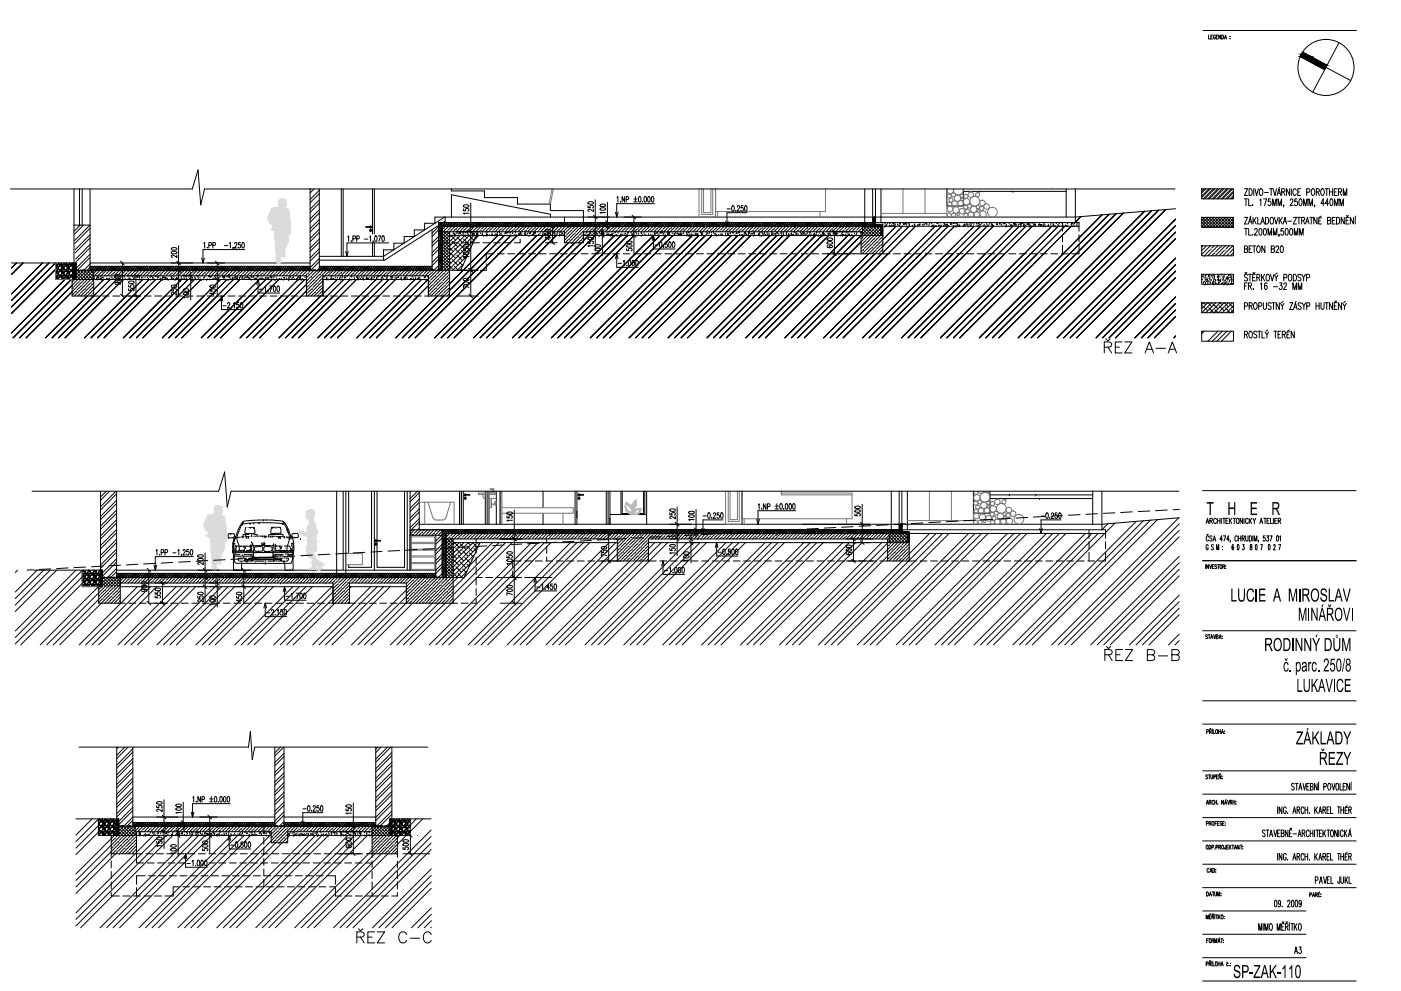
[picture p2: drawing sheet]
<svg xmlns="http://www.w3.org/2000/svg" width="420mm" height="297mm" viewBox="0 0 420 297" stroke-linecap="round" stroke-linejoin="round" font-family="sans-serif">
<g fill="none" stroke="#000" stroke-width=".3">
<path d="M360.8 9.1h46M362.5 10.5v1.2h.4M363.1 11h.4M363.6 10.5h-.5v1.2h.5M364.5 10.8a.32 .32 0 0 0-.4-.3 .32 .32 0 0 0-.2 .5v.2a.33 .33 0 0 0 .3 .5 .33 .33 0 0 0 .3-.5h-.2M364.7 11h.3M365.3 10.5h-.6v1.2h.6M366.1 10.5v1.2l-.6-1.2v1.2M366.4 10.5a.59 .59 0 0 1 .6 .6 .59 .59 0 0 1-.6 .6zM367.2 11.7l.3-1.2 .4 1.2M367.3 11.3h.4M368.9 10.9h.1"/>
<path d="M368.9 11.6h.1M389.9 16.9l7.4 4M390.6 15.6l7.4 4M401.6 12.8l-7.9 14.8M397.6 20.2l7.4 3.9M3.2 56.6h54.5l1.7-5.7 .8 10.5 1.1-4.8h291.1M22.2 56.6v27.2M23.8 56.6v10.9M24.6 56.6v10.9M27 56.6v24.4M93 56.6v24.4M93.2 56.6l-.2 .3"/>
<path d="M94.2 56.6l-1.2 1.2M95.8 57l-2.8 2.8M95.8 59.9l-2.8 2.8M95.8 58l-2.8 2.7M95.8 56.6v24.4M102.4 56.6v20.2M102.9 56.6v20.2M111.7 56.6v13.5M112.3 56.6v13.5M135.4 56.6v.6h9.9v2h9.9v2h9.9v1.9h9.9v4.7M178.5 59.9v14.6M185 59.2l.3-.3v1.7"/>
<path d="M187.3 58.9v1.7l-.7-1.7v1.7M187.8 59.8l.7-.2-.1-.6-.6-.1v1.7M190.1 59.6h1M190.6 58.9v1.4M191.6 59l.2-.1a1.01 1.01 0 0 1 0 1.7l-.3-.3zM193.3 59l.2-.1a1.01 1.01 0 0 1 0 1.7l-.3-.3zM194.4 59l.2-.1a1.01 1.01 0 0 1 0 1.7l-.3-.3zM195.5 59l.1-.1a.96 .96 0 0 1 0 1.7l-.3-.7zM214.6 56.6v8.5M259.3 56.6v11.2M261.7 56.6v11.2M262.6 56.6v11.2h1.6v2.8"/>
<path d="M264.2 56.6v10.1M284 56.6v5.2h4.9v-5.2M288.9 57.4h30.8M293.7 57.4h.1M303.8 57.4h.1M319.7 56.6v8.5M322.5 56.6v10.1M360.4 56.6h9.5v3h-9.5zM361.2 56.6l-.8 .8M361.6 56.6l-1.2 1.2M362.5 56.6l-2.1 2.2M363 56.6l-2.6 2.6"/>
<path d="M363.9 56.6l-3.1 3M364.3 56.6l-3 3M365.2 56.6l-3 3M365.7 56.6l-3 3M366.6 56.6l-3 3M367 56.6l-3 3M367.9 56.6l-3 3M368.4 56.6l-3 3M369.3 56.6l-3 3M369.7 56.6l-3 3M369.9 57.3l-2.3 2.3M369.9 58.6l-.9 1"/>
<path d="M369.9 57.7l-1.9 1.9M369.9 59.1l-.5 .5M373.2 56.6h.9l-.9 2h.9M373.2 59.6h.9M373.7 59.6v2M374.5 59.6v2h.8M374.6 56.6a1.11 1.11 0 0 1 1 .7 1.11 1.11 0 0 1-.3 1.2l-.7 .1zM376 56.6v2M376.3 56.6l.6 2 .5-2M377.8 60l.3-.4v2M378 56.7l.1-.1a1.11 1.11 0 0 1 .6 1 1.11 1.11 0 0 1-.6 1 1.38 1.38 0 0 1-.1-1.9zM378.9 59.6h1l-.7 2"/>
<path d="M379.2 57.7h1.2M380.7 56.6h1M381.1 59.6h-.7l-.1 .9 .1-.1a.59 .59 0 0 1 .8 .6 .59 .59 0 0 1-.9 .4v-.1M381.2 56.6v2M381.8 56.6l.6 2 .5-2M383 58.6l.5-2 .6 2M383.2 57.9h.7M383.8 56.2l-.3 .2M384.4 57.5l.8-.1 .1-.6-.9-.2v2M384.9 57.5l.5 1.1M386.8 56.6v2l-1-2v2M387.3 56.6v2"/>
<path d="M388.7 57.1a.53 .53 0 0 0-.6-.5 .53 .53 0 0 0-.4 .7v.5a.53 .53 0 0 0 .4 .8 .53 .53 0 0 0 .6-.5M389 59.6h-.7v.8a.62 .62 0 0 1 .8 .6 .62 .62 0 0 1-.8 .6l-.1-.3M389.2 57.5h.6M389.8 59.7l.1-.1a1.29 1.29 0 0 1 .2 2l-.5-.3zM390.1 56.6h-.9v2h.9M391.9 57.6l.9-.2-.1-.7-.8-.1v2M393.5 56.7l.1-.1a1.08 1.08 0 0 1 .7 1 1.08 1.08 0 0 1-.7 1 1.51 1.51 0 0 1-.1-1.9zM394.8 57.5l.8-.1v-.7l-.8-.1v2M395.2 57.5l.5 1.1M396.4 56.7l.1-.1a1.08 1.08 0 0 1 .7 1 1.08 1.08 0 0 1-.7 1 1.38 1.38 0 0 1-.1-1.9zM397.4 56.6h1M397.9 56.6v2"/>
<path d="M398.7 57.5h.9M398.7 56.6v2M399 59.7l.2-.1a1.33 1.33 0 0 1 .2 2l-.5-.3zM399.6 56.6v2M400.1 57.5h.6M401 56.6h-.9v2h.9M401.4 57.5l.8-.1 .1-.6-.9-.2v2M401.9 57.5l.4 1.1M402.8 58.6v-2l.6 2 .5-2v2M3.5 78.8h19.2v5M5 78.8l-1.5 1.5M6.9 78.8l-3.4 3.5"/>
<path d="M12.7 78.8l-9.2 9.3M14.7 78.8l-11.2 11.2M16.6 78.8l-13.1 13.2M16.7 79.8h.1M16.7 79.7h.2v.3M16.7 79.3h.1M16.7 79.2l.1 .1M16.7 79.3l.4 .1-.2 .2M16.7 79.8l1 .9M16.7 79.3h.4M16.8 79h-.1M16.8 78.8l-.1 .1"/>
<path d="M17 79.8h.2l-.3 .2M17.5 78.8v.3l-.4 .1M17.6 78.8l.1 .2M17.7 79.1h.3M17.8 79.2h-.6l-.1 .3 .4 .3 .3-.1v-.4M18 79.4l.2 .2M18.2 79.7h.4l-.1 .3M18.3 79.1l.1 .2M18.3 79.8l-.8 .3v.3M18.4 79.3l.3 .1-.1 .2M18.4 79.8l.9 .9M18.4 79.3l-.4 .2"/>
<path d="M18.4 79.3h.4M18.4 79l-.4 .2M18.4 78.8l-.2 .2M18.6 79.8h.2l-.2 .2M19.1 78.8v.3l-.3 .1M19.2 78.8l.1 .2M19.3 79.1h.4M19.5 79.2h-.6l-.1 .3 .4 .3 .3-.3M19.5 79.3l.1 .2M19.7 79.4l.2 .2M19.9 79.7h.3v.3M19.9 79.1l.2 .2"/>
<path d="M20 79.3l.4 .1-.2 .2M20 79.3l-.3 .2M20 79.3h.4M20.1 79l-.4 .2M20.1 78.8l-.2 .2M20.3 79.8h.2l-.3 .2M20.8 78.8v.3l-.4 .1M20.9 78.8l.1 .2M21 79.1h.3M21.1 79.2h-.6l-.1 .3 .4 .3 .4-.3M21.1 79.3l.1 .2M21.3 79.4l.2 .2"/>
<path d="M21.5 79.7h.4l-.1 .3M21.6 79.1l.1 .2M21.7 79.3l.3 .1-.2 .2M21.7 79.3l-.4 .2M21.7 78.8l-.2 .2M21.7 79.3h.4M21.7 79l-.4 .2M21.7 78.8v.1M21.9 79.8h.2l-.2 .2M22.2 67.5h4.8l-4.6 4.6M22.2 80l-.3 .1M22.2 79.3v.4"/>
<path d="M22.2 79.2h-.2M22.3 79.8l.3 .2M22.3 79.3l.3 .1-.3 .2M22.3 79.6l.3 .1M22.3 79.3v.3M22.3 79.6v.3M22.3 79.8v.3M22.4 78.8l.3 .1-.1 .3M22.6 79.2l-.4-.1 .1 .2M22.6 79.2l-.3 .1M22.6 79.7l-.3 .1M22.6 80l-.3 .1"/>
<path d="M22.6 79.2v.6M22.6 79.7v.3M24 67.5l-1.7 1.8M25 67.5l-2.7 2.7M27 78.8h66M27 70.4l-4.5 4.4M27 73.3l-4.3 4.3M27 76.2l-4.3 4.3M27 79.1l-1.9 1.9M27 68.4l-4.6 4.6M27 71.3l-4.4 4.5M27 74.3l-4.3 4.3"/>
<path d="M27 77.2l-3.8 3.8M27 79.8h66M36.2 78.3l1.1 1.1M36.7 78.8v9.9M51.4 75.5l.9-.2 .7 .3a1.01 1.01 0 0 1-1.6 0zM51.4 74.4l.9-.2 .7 .3a1.01 1.01 0 0 1-1.6 0zM53 76.4v.8l-1.1-.7a.35 .35 0 0 0-.5 .2 .35 .35 0 0 0 .4 .4M53 78.3l1.1 1.1M53.6 73.7v15.3M60.5 77.4l.4 1.4M61.1 73l.3-.3v1.6M61.3 77.4l-.4 1.4"/>
<path d="M62.2 74.2h.1M62.7 73.5h.6v-.7l-.6-.1v1.6M63.8 73.5l.8-.1-.1-.6-.7-.1v1.6M64.6 78.3l1.1 1.1M65.2 78.8v10.2M67.3 73.6h1M68.8 73l.3-.3v1.6M69.9 74.3l-.1 .3M70.4 73.1l.2-.4 .4 .3-.7 1.3h.8M72.1 72.7h-.6v.7a.46 .46 0 0 1 .7 .4 .46 .46 0 0 1-.7 .4l-.1-.2M72.7 72.8l.2-.1a1.01 1.01 0 0 1 0 1.6l-.3-.3zM73.4 74.8h-12.5v4"/>
<path d="M95.8 62.9l-2.8 2.7M95.8 65.8l-2.8 2.7M95.8 68.7l-2.8 2.8M95.8 71.6l-2.8 2.8M95.8 74.5l-2.8 2.8M95.8 77.5l-2.8 2.7M95.8 60.9l-2.8 2.8M95.8 63.8l-2.8 2.8M95.8 66.8l-2.8 2.7M95.8 69.7l-2.8 2.7M95.8 72.6l-2.8 2.8M95.8 75.5l-2.8 2.8"/>
<path d="M95.8 78.4l-3.1 3.1M95.8 79.8h33.8M103.6 75.4l.5 1.4M104.3 71l.3-.3v1.6M104.4 75.4l-.3 1.4M105.3 72.2h.1M105.8 71.6l.7-.1v-.7l-.7-.1v1.6M107 71.6l.7-.1v-.7l-.7-.1v1.6M109.3 71.7h1M109.8 67.9l1.5 .2-1.5 .1zM110.8 71l.3-.3v1.6M110.8 67.9a.32 .32 0 0 1 .5-.1 .32 .32 0 0 1 0 .5 .32 .32 0 0 1-.5-.1"/>
<path d="M111.1 69v.2zM111.7 72.8v4M111.9 72.3l-.1 .4M112.3 72.8v4M112.5 70.8l.1-.1a1.01 1.01 0 0 1 0 1.6l-.3-.6zM113.4 70.7h.8l-.6 1.6M114.7 70.8l.2-.1a1.01 1.01 0 0 1 0 1.6l-.4-.6zM116.6 72.8h-12.5v4M129.6 68.8v12.2M131.5 77.7l-1.9 1.9M131.5 79.6l-1.6 1.7M131.5 74.8l-1.9 1.9"/>
<path d="M131.5 76.7l-1.9 2M131.5 67.9l-1.9 2M131.5 70.9l-1.9 1.9M131.5 68.9l-1.9 2M131.5 71.8l-1.9 2M131.5 73.8l-1.9 1.9M131.5 67.8h46.6M131.7 68.2l.6 .2-.6 .3zM131.8 68.7l.5 .3M131.8 69.3l.5 .3M131.8 71l.5 .2M131.8 71.5l.5 .3"/>
<path d="M131.8 73.2l.5 .2M131.8 73.7l.5 .3-.5 .3M131.8 74.3l.5 .3M131.8 75.4l.5 .3M131.8 76l.5 .2M131.8 76.5l.5 .3-.5 .3M131.8 77.1l.5 .3M131.8 77.6l.5 .3M131.8 78.2l.5 .3M131.8 78.8l.5 .2-.5 .3M131.8 79.3l.5 .3M131.8 68.7l-.3 .3 .3 .3"/>
<path d="M131.8 69.3l-.2 .1 .2 .5-.3 .2 .3 .3-.3 .3 .3 .3M131.8 71l-.3 .2 .3 .3M131.8 71.5l-.2 .2 .2 .4-.3 .3 .3 .2-.3 .3 .3 .3M131.8 73.2l-.3 .3 .3 .2M131.8 73.7l-.3 .3 .3 .3M131.8 74.3l-.2 .2 .2 .4-.3 .3 .3 .2M131.8 75.4l-.3 .3 .3 .3M131.8 76l-.3 .3 .3 .2M131.8 76.5l-.3 .3 .3 .3M131.8 77.1l-.3 .3 .3 .3M131.8 77.7l-.3 .3 .3 .2M131.8 78.2l-.3 .3 .3 .3"/>
<path d="M131.8 78.8l-.3 .3 .3 .2M131.8 79.4l-.2 .1 .2 .4-.3 .3 .3 .3M132.1 67.8v.2l.2-.1M132.2 67l-.4-.2v.5h-.3M132.2 67l-.3 .6M132.2 67l.3 .6M132.3 69l-.5 .3M132.3 69.6l-.5 .2 .5 .3M132.3 70.1l-.5 .3 .5 .3M132.3 70.7l-.5 .3M132.3 71.2l-.5 .3M132.3 71.8l-.5 .3 .5 .2"/>
<path d="M132.3 72.3l-.5 .3 .5 .3M132.3 72.9l-.5 .3M132.3 73.4l-.5 .3M132.3 74.6l-.5 .2 .5 .3M132.3 75.1l-.5 .3M132.3 75.7l-.5 .3M132.3 76.2l-.5 .3M132.3 77.4l-.5 .2M132.3 77.9l-.5 .3M132.3 78.5l-.5 .3M132.3 79.6l-.5 .3 .5 .3M132.4 67.9l.2 .3-.2 .3 .2 .4-.2 .1"/>
<path d="M132.4 69l.2 .3-.2 .3M132.4 69.6l.2 .2-.2 .3M132.4 70.1l.2 .3-.2 .3M132.4 70.7l.2 .3-.2 .2M132.4 71.2l.2 .3-.2 .3M132.4 71.8l.2 .3-.2 .2M132.4 72.3l.2 .3-.2 .3M132.4 72.9l.2 .3-.2 .3M132.4 73.5l.2 .3-.2 .2 .2 .5-.2 .1M132.4 74.6l.2 .3-.2 .2M132.4 75.1l.2 .3-.2 .3M132.4 75.7l.2 .3-.2 .3"/>
<path d="M132.4 76.3l.2 .3-.2 .2 .2 .4-.2 .2M132.4 77.4l.2 .3-.2 .2M132.4 77.9l.2 .3-.2 .3M132.4 78.5l.2 .3-.2 .3 .2 .4-.2 .1M132.4 79.6l.2 .3-.2 .3M132.5 67.6l-.3 .3-.2-.3M132.6 67.8h.1M132.6 69.5h36.7v3.3h5.7v-3.3h83.2v6.6M132.6 71.9l2.2 2.2M132.6 70.9l2.2 2.2M132.6 69.9l2.2 2.2M132.6 79.7l1.4 1.3"/>
<path d="M132.6 78.7l2.2 2.2M132.6 77.7l2.2 2.2M132.6 76.8l2.2 2.2M132.6 75.8l2.2 2.2M132.6 74.8l2.2 2.2M132.6 73.8l2.2 2.2M132.6 72.9l2.2 2.2M132.6 72.8h1.8M132.6 67.8v13.2M132.8 67l-.3-.2-.3 .2M132.8 67l-.3 .6M132.8 67l.3 .6"/>
<path d="M133.1 67.6l-.3 .3-.3-.3M133.1 67.6l.2-.6 .3 .6M133.1 68.4l-.5 .4M133.1 69.5l1.7 1.7M133.3 68.2h.1M133.3 65.1l-18.3 11.7h-19.2M133.5 65.1v1.2l-18.1 11.7h-19.6M133.6 67.6l-.3 .3-.2-.3M133.6 67.6l.3-.6 .3 .6M133.6 67.8l-.1 .1M134 69.4l-1.4 1.3M134.1 69.5l.7 .7"/>
<path d="M134.2 67.6l-.3 .3-.3-.3M134.2 69.1h.1M134.5 67l-.3 .6M134.5 67l.2 .6M134.5 67l-.3-.2-.3 .2-.4-.2-.1 .2-.3-.2-.3 .2M134.6 67.8l-2 2M134.7 67.6l-.2 .3-.3-.3M134.8 74.4l-2.2 2.2M134.8 76.3l-2.2 2.2M134.8 71.5l-2.2 2.2M134.8 73.4l-2.2 2.2M134.8 75.4l-2.2 2.2"/>
<path d="M134.8 77.3l-2.2 2.2M134.8 78.3l-2.2 2.2M134.8 70.5l-2.2 2.2M134.8 79.7l1.1 1.2M134.8 78.4l.5 .4M134.8 74.3l1.1 1.1M134.8 72.9l.5 .5M134.8 70.6h34.5M134.8 69.5v19.2h-7.5M134.9 70.4h.1M134.9 75.7l.4 .4M135 67l-.3 .6"/>
<path d="M135 67l.3 .6 .3-.6M135 67l-.3-.2-.2 .2M135.2 70.6l1.5 1.4M135.3 76.1l-.5 .4M135.3 76.1l1.4 1.3M135.3 70.6l-.5 .5M135.4 65.1v-6.7l29.7 5.8v.9M135.4 72.8h2.1M135.6 67l-.3-.2-.3 .2M135.6 67.8l-1.1 1.1M135.6 67l.2 .6M135.6 77.8l1.7 1.7"/>
<path d="M135.6 72.3l1.7 1.7M135.8 67.6l-.2 .3-.3-.3-.4 .2-.2-.2M135.8 67.6l.3-.6 .3 .6M135.9 69.8h.1M136.1 69.8h.1M136.2 70h.1M136.3 79.8l1.2 1.2M136.3 74.4l1.7 1.7M136.4 67.6l-.3 .3-.3-.3M136.4 70.3l-.2 .1zM136.4 70.1h.1M136.5 67.8l-3.9 3.9"/>
<path d="M136.7 67l-.3 .6M136.7 67l.2 .6M136.7 67l-.1-.2-.5 .2-.2-.2-.3 .2M136.7 70.6l-4.1 4M136.7 68.6l-.9 .9M136.8 69.7h.1M136.9 68.4h.1M136.9 67.6l-.2 .3-.3-.3M137 71l1.7 1.7M137 76.4l1.7 1.7M137.2 67l-.2-.2-.3 .2M137.2 67l-.3 .6"/>
<path d="M137.2 67l.3 .6M137.4 69.8h.1M137.5 67.8l-.3 .4M137.5 67.6l-.2 .3-.3-.3M137.6 69.8h.1M137.7 73l1.7 1.7M137.7 78.5l1.1 1.1M137.8 67l-.3-.2-.3 .2M137.8 67l.2 .6 .3-.6M137.8 67l-.3 .6M137.8 69.6h.1M137.9 69.4h.1"/>
<path d="M137.9 69.8h.2zM137.9 70.6h.1M138 69.8h.1M138 70.6l-3.2 3.2M138.2 70.6h.2M138.3 67l.3 .6M138.3 75.1l1.7 1.7M138.3 67l-.2-.2-.3 .2M138.5 67.8l-1.7 1.7M138.6 72.8h2M138.6 67.6l-.2 .3-.3-.3-.4 .2-.2-.2M138.9 70.4h.1"/>
<path d="M138.9 69.9h.1M138.9 67l.3 .6M138.9 67l-.3 .6M138.9 79.2l-1.8 1.8M138.9 67l-.2-.2-.3 .2M139 74.5v.6h.7a.47 .47 0 0 1 .4-.7 .47 .47 0 0 1 .4 .7l-.2 .1M139 62.6v.6h.7a.47 .47 0 0 1 .4-.7 .47 .47 0 0 1 .4 .7h-.2M139 70.5h.1M139 71.7l1.7 1.7M139 77.1l.6 .6M139.1 69.6h.1M139.1 75.7l.8-.2 .7 .3a.96 .96 0 0 1-1.6 0z"/>
<path d="M139.1 73.5l.8-.2 .7 .3a.96 .96 0 0 1-1.6 0zM139.1 61.6l.8-.2 .7 .3a1.01 1.01 0 0 1-1.6 0zM139.2 67.6l-.3 .3-.3-.3M139.3 70.6l.7 .7M139.4 67.9l-1.3 1.2M139.4 70.6l-4.6 4.6M139.4 67l-.2 .6M139.4 67l.3 .6M139.5 67l-.3-.2-.3 .2M139.5 70.3h.1M139.7 69.6h.1M139.7 73.7l1.2 1.2"/>
<path d="M139.7 67.6l-.2 .3-.3-.3M140 67l.3 .6 .3-.6M140 67l-.3 .6M140 67l-.2-.2-.3 .2M140.1 69.7l.2-.2v.3zM140.1 76.7l-4.3 4.3M140.3 70h.1M140.3 68.9l-.6 .6M140.4 75.7l.1 .2M140.4 70.3h.1M140.4 67.8l-1.6 1.7M140.6 67l-.3-.2-.3 .2"/>
<path d="M140.6 70.2h.1M140.6 68.6h.1M140.6 67l.2 .6M140.6 76.9h-1.6l.3 .3M140.6 63.9h-1.6l.3 .3M140.6 68.9l1.1 1.1M140.6 67.3l1.1 1.1M140.7 70.6l1.4 1.4M140.8 70.6l-5.5 5.5M140.9 67.6l-.3 .3-.3-.3-.4 .2-.1-.2M141.1 72.3l.7 .7M141.1 67l-.2-.2-.3 .2"/>
<path d="M141.1 67l-.3 .6M141.1 67l.3 .6M141.2 60.8v27.9M141.2 74.2l-6.4 6.4M141.4 67.8l-.6 .6M141.4 67.6l-.2 .3-.3-.3M141.7 67l.3 .6M141.7 67l-.3 .6M141.7 72.8h2.1M141.7 67l-.2-.2-.3 .2M141.8 70.1h.1M142 67.6l-.3 .3-.3-.3"/>
<path d="M142 67.6l.2-.6 .3 .6M142.1 70l-.2 .1 .2-.1M142.1 70.6l-7.3 7.3M142.3 69.9h.1M142.4 67.8l-1.7 1.7M142.4 71l.2 .2M142.5 67.6l-.2 .3-.3-.3M142.8 67l.3 .6 .3-.6M142.8 67l-.3 .6M142.8 67l-.1-.2-.4 .2-.3-.2-.3 .2M143 69.8h.1M143 68.2l-1.2 1.2"/>
<path d="M143 70.1l.2-.2 .1 .3zM143.3 69.9h.1M143.3 70.1h.1M143.3 67.9h.1M143.4 67l.2 .6M143.4 69.5l-5.3 11.5M143.4 67l-.3-.2-.3 .2M143.5 70.6l-30.6 30.7M143.7 67.6l-.3 .3-.3-.3-.4 .2-.1-.2M143.8 76.1l-9 9M143.9 67l-.3 .6M143.9 67l.3 .6"/>
<path d="M143.9 67l-.2-.2-.3 .2M144 69.1l-.4 .4M144.1 69.7h.1M144.2 67.6l-.2 .3-.3-.3M144.2 68.9h.1M144.2 67.6l.3-.6 .3 .6M144.3 67.8l-1.6 1.7M144.4 70.4h.1M144.7 69.7h.1M144.7 70.1h.1M144.8 67.6l-.3 .3-.3-.3M144.8 67.6l.2-.6 .3 .6"/>
<path d="M144.8 72.8h2.1M145.1 70.6h.1M145.2 67.8l-.8 .8M145.3 67.6l-.2 .3-.3-.3M145.6 67l-.2-.2-.3 .2-.4-.2-.2 .2-.2-.2-.3 .2M145.6 67l-.3 .6M145.6 67l.3 .6M145.8 70.5h.1M145.8 69.5h.1M145.8 70.3l.2 .1zM145.8 79.1v1.9h-1.7M145.9 67.6l-.3 .3-.2-.3"/>
<path d="M146 70.1h.1M146 70.6l.1-.2 .1 .2M146 70.5h.1M146 69.6h.1M146.2 67l-.3-.2-.3 .2M146.2 70.2h.1M146.2 67l-.3 .6M146.2 67l.2 .6 .3-.6M146.2 67.8l-1.6 1.7M146.6 68.4l-1.1 1.1M146.7 67l-.2-.2-.3 .2M146.7 67l.3 .6"/>
<path d="M146.8 70.4h.1M146.9 68.2h.1M147 67.6l-.3 .3-.2-.3-.4 .2-.2-.2M147 67.6l.3-.6 .3 .6M147.2 67.8v.1M147.4 70.3h.1M147.6 67.6l-.3 .3-.3-.3M147.6 69.8h.1M147.6 69.4l-.1 .1M147.7 70.3h.1M147.9 69.1h.1M147.9 67l-.3 .6"/>
<path d="M147.9 67l.2 .6M147.9 67l-.2-.2-.4 .2-.3-.2-.2 .2M148 72.8h2.1M148.1 76.1h-2.3v1.9M148.2 67.6l-.3 .3-.3-.3M148.2 67.8l-1.7 1.7M148.2 70.4h.1M148.3 69.5h.1M148.4 67l.3 .6 .3-.6M148.4 67l-.3 .6M148.4 67l-.3-.2-.2 .2M148.5 70.1h.1"/>
<path d="M148.8 70.1h.1M149 67l.3 .6M149 67l-.3-.2-.3 .2M149.1 72.8l-.4 .4M149.1 70.4h.1M149.1 67.8l-1 1.1M149.1 76.1h2.1M149.2 69.5h.1M149.2 70h.1M149.3 67.6l-.3 .3-.3-.3-.4 .2-.1-.2M149.3 67.6l.2-.6 .3 .6M149.3 70.6l-30.6 30.7"/>
<path d="M149.6 76.1l-.9 .9M149.7 69.5l.2 .1M149.8 70.5l.1-.1zM149.8 67.6l-.3 .3-.2-.3M149.8 70.1h.1M149.8 69.5v.1M150.1 67l.3 .6M150.1 67l-.3 .6M150.1 67l-.1-.2-.4 .2-.3-.2-.3 .2M150.1 67.8l-1.6 1.7M150.2 69.9h.1M150.3 68.6l-.9 .9"/>
<path d="M150.4 67.6l-.3 .3-.3-.3M150.5 68.4h.1M150.6 70.4h.1M150.7 67l-.3-.2-.3 .2M150.7 67l-.3 .6M150.7 67l.2 .6M151 67.6l-.3 .3-.3-.3M151 72.8l-2.3 2.3M151.1 67.8l-.3 .4M151.1 72.8h2.1M151.2 67l-.3-.2-.2 .2M151.2 67l-.3 .6"/>
<path d="M151.2 67l.3 .6 .3-.6M151.3 70.6l-16.5 16.4M151.4 69.8h.1M151.5 69.4h.1M151.6 69.7l.2-.1zM151.7 69.7h.1M151.8 67l-.3-.2-.3 .2M151.8 67l.3 .6M152 69.7h.1M152.1 67.6l-.3 .3-.3-.3-.4 .2-.1-.2M152.1 69.6h.2zM152.1 70.5h.1"/>
<path d="M152.1 67.8l-1.7 1.7M152.3 76.1h2M152.3 67l-.2 .6M152.3 67l.3 .6M152.4 67l-.3-.2-.3 .2M152.6 67.6l-.3 .3-.2-.3M152.7 69.6h.1M152.9 67l.3 .6M152.9 67l-.3 .6M152.9 67l-.3-.2-.2 .2M153 67.9l-1.2 1.2M153 70.5h.1"/>
<path d="M153 70.4h.1M153 69.6h.1M153.1 69.5h.1M153.2 67.6l-.3 .3-.3-.3M153.2 70.6l-30.6 30.7M153.5 67l-.3 .6M153.5 67l.2 .6 .3-.6M153.5 67l-.3-.2-.3 .2M153.5 70.5h.1M153.8 69.8l-.2 .1zM153.9 68.9l-.6 .6M154 67.8l-1.6 1.7"/>
<path d="M154 67l.3 .6M154 67l-.3-.2-.2 .2M154.1 70.5h.1M154.2 68.6h.1M154.3 67.6l-.3 .3-.2-.3-.5 .2-.1-.2M154.4 70.2h.1M154.6 67l-.3 .6M154.6 67l.3 .6M154.6 67l-.3-.2-.3 .2M154.6 69.5h.1M154.8 70.3h.1M154.9 67.6l-.3 .3-.3-.3"/>
<path d="M155 67.8l-.6 .6M155.1 67l-.2 .6M155.1 67l.3 .6M155.2 67l-.3-.2-.3 .2M155.2 70.6l-30.7 30.7M155.4 67.6l-.3 .3-.2-.3M155.4 67.6l.3-.6 .3 .6M155.4 76.1h2.1M155.4 70.2h.1M155.5 76.1l-6.8 6.8M155.6 70.1l.1-.2zM155.7 70.3h.1"/>
<path d="M155.9 70h.1M156 67.6l-.3 .3-.3-.3M156 67.8l-1.7 1.7M156 71.7v1.1h-1.7M156 69.5v1.1M156 69.8h.2zM156.1 69.6h.1M156.3 67l-.2-.2-.4 .2-.3-.2-.2 .2M156.3 67l-.3 .6M156.3 67l.2 .6 .3-.6M156.5 70.1h.1M156.6 68.2l-1.2 1.2"/>
<path d="M156.8 67l-.3-.2-.2 .2M156.8 67l.3 .6M156.8 67.9h.1M157.1 67.6l-.3 .3-.3-.3-.4 .2-.1-.2M157.3 69.8h.1M157.3 70h.1M157.4 67l-.3-.2-.3 .2M157.4 67l-.3 .6M157.4 67l.2 .6M157.6 69.6h.1M157.6 69.1l-.4 .4M157.6 67.6l-.2 .3-.3-.3"/>
<path d="M157.6 67.6l.3-.6 .3 .6M157.7 70.1l-.1 .2zM157.8 68.9h.1M157.9 67.8l-1.6 1.7M158.2 67.6l-.3 .3-.3-.3M158.2 69.8h.1M158.2 67.6l.3-.6 .2 .6M158.5 76.1h2.2M158.6 70.6h.1M158.7 69.6h.1M158.7 67.6l-.2 .3-.3-.3M158.9 67.8l-.8 .8"/>
<path d="M158.9 69.8h.1M158.9 69.7h.1M159 69.7h.1M159 67l-.3 .6M159 67l.3 .6M159 67l-.2-.2-.3 .2-.4-.2-.2 .2-.2-.2-.3 .2M159.3 67.6l-.2 .3-.3-.3M159.6 67l-.3 .6M159.6 67l.3 .6 .2-.6M159.6 67l-.3-.2-.3 .2M159.7 70.3l-.1 .1zM159.9 67.8l-1.7 1.7"/>
<path d="M159.9 69.6h.1M160 70.1l.2-.1zM160.1 70.4h.1M160.1 67l.3 .6M160.1 67l-.2-.2-.3 .2M160.2 69.8l.2-.2 .1 .2zM160.3 68.4l-1.1 1.1M160.4 67.6l-.2 .3-.3-.3-.4 .2-.2-.2M160.4 67.6l.3-.6 .3 .6M160.5 68.2h.1M160.5 69.8h.1M160.8 67.8l-.1 .1"/>
<path d="M161 70.5h.1M161 67.6l-.3 .3-.3-.3M161 70.6l-30.7 30.7M161.2 67l.3 .6M161.2 67l-.2 .6M161.2 69.4l-.1 .1M161.3 67l-.1-.2-.5 .2-.2-.2-.3 .2M161.5 70.2h.1M161.5 69.1h.1M161.5 67.6l-.2 .3-.3-.3M161.5 70.6h.2M161.6 70.4h.1"/>
<path d="M161.7 76.1h2.1M161.8 67.8l-1.7 1.7M161.8 67l-.2-.2-.3 .2M161.8 67l-.3 .6M161.8 67l.3 .6 .3-.6M162 69.8h.1M162.4 67l-.3-.2-.3 .2M162.4 67l.2 .6 .3-.6M162.7 70.2h.1M162.8 67.8l-1.1 1.1M162.9 70h.1M162.9 69.5h.1"/>
<path d="M162.9 67l-.2-.2-.3 .2M162.9 67l.3 .6M163.2 67.6l-.2 .3-.3-.3-.3 .3-.3-.3-.4 .2-.1-.2M163.4 70l-.2 .2 .2 .1v-.3M163.4 69.9h.1M163.5 67l.3 .6M163.5 67l-.3 .6M163.5 70v.6l.8 .1a.46 .46 0 0 1 .3-.8 .46 .46 0 0 1 .4 .8h-.2M163.5 72.8h3.6M163.5 67l-.2-.2-.3 .2M163.6 70.5h.1M163.6 69l.9-.2 .7 .3a.96 .96 0 0 1-1.7 0z"/>
<path d="M163.7 67.8l-1.6 1.7M163.8 67.6l-.3 .3-.3-.3M163.8 67.6l.2-.6 .3 .6M163.9 68.6l-.8 .9M164.1 70.4l-.1-.1 .1 .1M164.1 68.4h.1M164.3 69.8h.1M164.3 67.6l-.2 .3-.3-.3M164.3 69.6h.1M164.4 70h.1M164.6 71v.8l-1.1-.6h1.7M164.6 67l.3 .6 .3-.6"/>
<path d="M164.6 67l-.3 .6M164.6 67l-.1-.2-.4 .2-.3-.2-.3 .2M164.7 67.8l-.3 .4M164.8 76.1h2.1M164.9 70.6l-30.7 30.7M164.9 69.9h.1M165.1 69.9h.1M165.1 69.4h.1M165.2 70.3h.1M165.2 67l.2 .6M165.2 72.2l1.1 1.1M165.2 67.3l1.1 1.1"/>
<path d="M165.2 67l-.3-.2-.3 .2M165.5 67.6l-.3 .3-.3-.3-.4 .2-.1-.2M165.7 70.5h.1M165.7 69.6h.1M165.7 67.8l-1.7 1.7M165.7 67l-.2-.2-.3 .2M165.7 67l-.3 .6M165.7 67l.3 .6M165.7 67.8v5M165.8 69.6h.1M166 67.6l-.2 .3-.3-.3M166.2 69.8h.1"/>
<path d="M166.2 70.6h.1M166.3 67l.3 .6M166.3 67l-.3 .6M166.3 67l-.2-.2-.3 .2M166.4 69.5h.1M166.4 70h.1M166.6 67.6l-.3 .3-.3-.3M166.6 67.9l-1.2 1.2M166.6 67.6l.2-.6 .3 .6M166.8 70h.1M166.8 70.6l-30.6 30.7 12.5-12.6M167 70.3h.1"/>
<path d="M167.1 67.6l-.2 .3-.3-.3M167.3 69.7h.1M167.4 67l-.1-.2-.4 .2-.3-.2-.3 .2M167.4 67l-.3 .6M167.4 67l.3 .6M167.6 68.9l-.6 .6M167.6 67.8l-1.6 1.7M167.7 67.6l-.3 .3-.2-.3M167.8 68.6h.1M167.9 70.5h.1M167.9 70.1h.1M167.9 69.6h.1"/>
<path d="M167.9 70.5l.2-.1zM168 67l-.3-.2-.3 .2M168 67l-.3 .6M168 67l.2 .6M168 76.1h2.1M168.3 67.6l-.3 .3-.3-.3M168.4 69.7h.1M168.5 70.1h.1M168.5 67l-.3 .6M168.5 67l.3 .6M168.5 67l-.2-.2-.3 .2M168.6 67.8l-.6 .6"/>
<path d="M168.7 69.8h.1M168.8 67.6l-.2 .3-.3-.3M168.8 67.6l.3-.6 .3 .6M168.9 70.4h.1M169.1 70.3h.1M169.3 65.1v2.7M169.4 67.6l-.3 .3-.3-.3M169.4 67.6l.2-.6 .3 .6M169.5 70.8l-.2 .2M169.6 67.8l-1.7 1.7M169.8 70.6h.1M169.9 67.6l-.2 .3-.3-.3"/>
<path d="M170.2 68.2l-1.2 1.2M170.2 67l-.3 .6M170.2 67l.3 .6M170.2 67l-.3-.2-.2 .2-.4-.2-.2 .2-.3-.2-.2 .2M170.5 67.9h.1M170.5 71.8l-1 1M170.5 67.6l-.3 .3-.2-.3M170.7 71.5h.1M170.8 67l-.3-.2-.3 .2M170.8 67l-.3 .6M170.8 67l.2 .6 .3-.6M171.1 76.1h2.1"/>
<path d="M171.2 69.1l-1.2 1.3M171.3 67l-.3-.2-.2 .2M171.3 67l.3 .6M171.4 68.9h.1M171.4 72.8h.1M171.5 67.8l-2.2 2.3M171.6 67.6l-.3 .3-.2-.3-.4 .2-.2-.2M171.6 67.6l.3-.6 .3 .6M171.7 72.5h.1M172.2 67.6l-.3 .3-.3-.3M172.2 70.1l-1.3 1.2M172.4 69.8h.1"/>
<path d="M172.4 67l-.2 .6M172.4 67l.3 .6M172.5 67l-.2-.2-.4 .2-.3-.2-.2 .2M172.5 67.8l-.8 .8M172.7 67.6l-.3 .3-.2-.3M173 67l.3 .6 .3-.6M173 67l-.3 .6M173 67l-.3-.2-.2 .2M173.1 71.1l-1.2 1.2M173.4 70.8h.1M173.5 67.8l-4.2 4.2M173.6 67l.2 .6 .3-.6"/>
<path d="M173.6 67l-.3-.2-.3 .2M173.9 68.4l-1.3 1.2M174.1 68.2h.1M174.1 67l.3 .6M174.1 72.1l-.7 .7M174.1 67l-.3-.2-.2 .2M174.3 76.1h2.1M174.4 71.8h.1M174.4 67.6l-.3 .3-.2-.3-.3 .3-.3-.3-.4 .2-.1-.2M174.5 67.8l-.1 .1M174.7 67l.3 .6M174.7 67l-.3 .6"/>
<path d="M174.7 67l-.3-.2-.2 .2M174.8 69.4l-1.2 1.2M175 67.6l-.3 .3-.3-.3M175 70.2l-31 31.1 4.7-4.8M175 70.6h83.2l-30.6 30.7M175 67.6l.2-.6 .3 .6M175 71.2l-.4 .3M175 69.7v.1M175.1 69.1h.1M175.2 70.4h.1M175.4 67.8l-33.4 33.5 6.7-6.8M175.5 70.1h.1"/>
<path d="M175.5 67.6l-.3 .3-.2-.3M175.8 67l-.1-.2-.4 .2-.3-.2-.3 .2M175.8 67l-.3 .6M175.8 67l.3 .6 .3-.6M175.9 69.5h.1M176.1 70.1h.1M176.3 61.7v.5l.7 .1a.46 .46 0 0 1 .4-.8 .46 .46 0 0 1 .4 .8h-.1M176.3 72.3v.6h.7a.46 .46 0 0 1 .4-.7 .46 .46 0 0 1 .4 .7l-.1 .1M176.4 67l-.3-.2-.3 .2M176.4 67l.2 .6M176.4 67.8l-1.1 1.1M176.4 60.6l1.3-.1 .3 .3a1.01 1.01 0 0 1-1.7 0z"/>
<path d="M176.4 71.3l.8-.2 .8 .4a1.01 1.01 0 0 1-1.7 0zM176.4 70.7l.1-.1-30.6 30.7 2.8-2.9M176.5 70.2h.1M176.7 67.6l-.3 .3-.3-.3-.4 .2-.1-.2M176.7 70.4h.1M176.9 70.4h.1M176.9 69.9h.1M176.9 67l-.2 .6M176.9 67l.3 .6M177 67l-.3-.2-.3 .2M177 69.8l-.1 .1zM177.2 67.6l-.3 .3-.2-.3"/>
<path d="M177.2 67.6l.3-.6 .3 .6M177.3 67.8l-1.6 1.7M177.4 76.1h2.1M177.5 68.6l-.8 .9M177.5 70.3h.1M177.5 70.1h.1M177.8 67.6l-.3 .3-.3-.3M177.8 68.4h.1M178 62.7v.7l-1-.6a.35 .35 0 0 0-.6 .1 .35 .35 0 0 0 .3 .5M178 73.7h-1.7l.4 .3M178 67.3l1.1 1.1M178 64.5l1.1 1.1"/>
<path d="M178 68.9l1.1 1.1M178.1 67l-.3 .6M178.1 67l.2 .6 .3-.6M178.1 67l-.2-.2-.4 .2-.3-.2-.2 .2M178.1 70.1l.2-.1zM178.1 70.5h.1M178.1 69.9h.1M178.3 69.7h.1M178.3 67.8l-.3 .4M178.4 70.7l.1-.1-30.6 30.7 .8-.9M178.5 74.6a.83 .83 0 0 1 .9-.3 .83 .83 0 0 1 .6 .8h-1.3l-.3-.2zM178.5 73.5a.83 .83 0 0 1 .9-.3 .83 .83 0 0 1 .6 .8h-1.3l-.3-.2z"/>
<path d="M178.6 70.1h.1M178.6 67l.3 .6M178.6 67l-.3-.2-.2 .2M178.7 69.4h.1M178.9 67.6l-.3 .3-.2-.3-.5 .2-.1-.2M179 70.2h.1M179 69.9l-.1 .2zM179.2 67l-.3 .6M179.2 67l.3 .6M179.2 67l-.3-.2-.3 .2M179.3 67.8l-1.7 1.7M179.5 67.6l-.3 .3-.3-.3"/>
<path d="M179.6 70.6h.1M179.7 70.4h.1M179.7 69.5h.1M179.7 67l-.2 .6M179.7 67l.3 .6M179.7 69.6h.1M179.7 67l-.2-.2-.3 .2M180 67.8h5.7M180 67.6l-.3 .3-.2-.3M180 67.6l.3-.6 .3 .6M180 62.4l.9-.1 .7 .3a1 1 0 0 1-1.6 0zM180 61.3l.9-.1 .7 .3a1 1 0 0 1-1.6 0z"/>
<path d="M180.1 75.9h-1.7l.3 .3M180.1 68.9l1.1 1.1M180.1 70l1.1 1.1M180.2 67.9l-1.2 1.2M180.3 69.9h.1M180.4 69.8l.2-.2 .1 .2zM180.5 76.4l5.8-5.8-30.7 30.7M180.5 70.3h.1M180.6 67.6l-.3 .3-.3-.3M180.6 76.1h2.1M180.6 68.4v8.3M180.8 67l-.1-.2-.4 .2-.3-.2-.3 .2"/>
<path d="M180.8 67l-.2 .6M180.8 67l.3 .6M181 70.1l-.2 .2zM181 69.8h.1M181.1 70.2h.1M181.1 67.6l-.2 .3-.3-.3M181.1 68.9l-.5 .6M181.2 67.8l-1.6 1.7M181.4 67l-.3-.2-.3 .2M181.4 68.6h.1M181.4 67l-.3 .6M181.4 67l.3 .6"/>
<path d="M181.6 63.7h-1.6l.3 .3M181.6 67.3l1.1 1.1M181.6 66.2l1.1 1.1M181.7 67.6l-.3 .3-.3-.3M181.9 67l-.2-.2-.3 .2M181.9 70.3h.1M181.9 67l-.2 .6M181.9 67l.3 .6M182 69.7h.1M182.2 60.6v7.2M182.2 67.8v1.1M182.2 67.8l-.5 .6"/>
<path d="M182.2 67.6l-.2 .3-.3-.3M182.2 67.6l.3-.6 .3 .6M182.2 70.2l-.1 .1 .1-.1M182.5 70h.1M182.8 67.6l-.3 .3-.3-.3M182.8 67.6l.2-.6 .3 .6M183 70.3l-.2 .1zM183 70.5h.1M183.2 67.8l-1.7 1.7M183.3 67.6l-.2 .3-.3-.3M183.4 70.4h.1M183.6 70.1v.2h-.3z"/>
<path d="M183.6 67l-.3 .6M183.6 67l.3 .6M183.6 67l-.2-.2-.3 .2-.4-.2-.2 .2-.2-.2-.3 .2M183.7 76.1h2.1M183.7 70.4h.1M183.9 68.2l-1.3 1.2M183.9 69.8h.1M183.9 67.6l-.2 .3-.3-.3M184.1 67.9h.1M184.2 67l-.3-.2-.3 .2M184.2 67l-.3 .6M184.2 67l.2 .6 .3-.6"/>
<path d="M184.3 70.6l-30.6 30.7M184.4 70.4h.1M184.5 69.5h.1M184.6 63.6l.4 1.5M184.7 67l-.2-.2-.3 .2M184.7 67l.3 .6M184.8 70.3h.1M184.8 69.1l-.4 .4M184.9 70.4h.1M184.9 70.4l-.1 .2M184.9 70.4l.1 .2M185 76.1v4h6.4"/>
<path d="M185 76.1l.4 1.5M185 76.1l-.4 1.5M185 67.6l-.2 .3-.3-.3-.4 .2-.2-.2M185 68.9h.1M185 67.6l.3-.6 .3 .6M185.1 67.8l-1.6 1.7M185.3 70.6h.1M185.3 69.6h.1M185.4 63.6l-.4 1.5M185.4 79h1M185.6 67.6l-.3 .3-.3-.3M185.8 67l.3 .6"/>
<path d="M185.8 67l-.2 .6M185.9 67l-.2-.2-.4 .2-.2-.2-.3 .2M186 70.5l.2-.1zM186.1 60.4v.2zM186.1 70.1h.1M186.1 67.8l-.8 .8M186.1 67.6l-.2 .3-.3-.3M186.4 70.5h.1M186.4 67l-.3 .6M186.4 67l.3 .6 .3-.6M186.4 67l-.2-.2-.3 .2M186.5 70.1h.1"/>
<path d="M186.5 70.5l-.1 .1M186.5 70.5v.1M186.7 70.4h.1M186.9 76.1h2M186.9 78.4l.3-.4v1.7M187 67l.2 .6 .3-.6M187 67l-.3-.2-.3 .2M187.1 67.8l-1.7 1.7M187.2 70h.1M187.5 68.4l-1.1 1.1M187.5 67l.3 .6M187.5 67l-.2-.2-.3 .2"/>
<path d="M187.7 69.9h.1M187.7 68.2h.1M187.8 67.6l-.2 .3-.3-.3-.3 .3-.3-.3-.4 .2-.1-.2M187.8 70.6h.1M187.9 74.5v.6h.7a.48 .48 0 0 1 .4-.7 .48 .48 0 0 1 .4 .7l-.2 .1M188 79.5v.2zM188 73.5a.83 .83 0 0 1 .9-.3 .83 .83 0 0 1 .6 .8h-1.3l-.3-.2zM188 72.4a.83 .83 0 0 1 .9-.3 .83 .83 0 0 1 .6 .8h-1.3l-.3-.2zM188 67.8v.1M188.1 70.2h.1M188.1 67l-.3 .6M188.1 67l.3 .6"/>
<path d="M188.1 67l-.2-.2-.3 .2M188.2 70.6l-30.6 30.7M188.3 69.8h.1M188.3 70.5h.1M188.3 69.6h.2v.1zM188.4 67.6l-.3 .3-.3-.3M188.4 67.6l.2-.6 .3 .6M188.5 69.4l-.2 .1M188.6 78.1l.2-.1a1.01 1.01 0 0 1 0 1.7l-.3-.3zM188.7 69.1h.1M188.9 67.6l-.2 .3-.3-.3M188.9 71.8l1.3-1.2-30.7 30.7"/>
<path d="M189 67.8l-1.6 1.7M189.2 67l-.3 .6M189.2 67l.3 .6 .3-.6M189.2 67l-.1-.2-.4 .2-.3-.2-.3 .2M189.3 69.6h.1M189.5 70h.1M189.6 64.5l1.1 1.1M189.6 70l1.1 1.1M189.7 78.1l.2-.1a1.01 1.01 0 0 1 0 1.7l-.3-.3zM189.8 67l.2 .6M189.8 67l-.3-.2-.3 .2M189.9 70.2h.1"/>
<path d="M190 69.6h.1M190 67.8l-1.1 1.1M190 76.1h2.1M190.1 67.6l-.3 .3-.3-.3-.4 .2-.1-.2M190.1 60.5h1M190.1 65.1v10.6M190.3 67l-.3 .6M190.3 67l.3 .6M190.3 67l-.2-.2-.3 .2M190.6 67.6l-.2 .3-.3-.3M190.6 67.6l.3-.6 .3 .6M190.7 69.5h.1"/>
<path d="M190.8 78.1l.2-.1a1.01 1.01 0 0 1 0 1.7l-.3-.3zM190.9 69.8h.1M191 67.8l-1.7 1.7M191 70.5h.1M191.1 68.6l-.8 .9M191.2 67.6l-.3 .3-.3-.3M191.2 67.6l.2-.6 .3 .6M191.4 68.4h.1M191.5 69.9h.1M191.7 67.6l-.2 .3-.3-.3M191.9 67.8l-.3 .4M192 67l-.3-.2-.2 .2-.4-.2-.2 .2-.3-.2-.2 .2"/>
<path d="M192 67l-.3 .6M192 67l.3 .6M192.3 69.8h.1zM192.3 67.6l-.3 .3-.2-.3M192.3 69.6h.1M192.3 70.5h.1M192.4 69.4h.1M192.6 67l-.3-.2-.3 .2M192.6 67l-.3 .6M192.6 67l.2 .6M192.7 60.4v.2zM192.7 70.2h.1"/>
<path d="M192.9 67.6l-.3 .3-.3-.3M192.9 67.8l-1.6 1.7M193.1 67l-.3-.2-.2 .2M193.1 69.7h.1M193.1 67l-.3 .6M193.1 67l.3 .6M193.1 76.1h2.1M193.4 67.6l-.3 .3-.2-.3M193.4 70.1h.1M193.4 67.6l.3-.6 .3 .6M193.7 70.3h.1M193.8 67.9l-1.2 1.2"/>
<path d="M194 67.6l-.3 .3-.3-.3M194.2 67l.3 .6M194.2 67l-.2 .6M194.3 67l-.2-.2-.4 .2-.3-.2-.2 .2M194.5 70h.1M194.5 67.6l-.3 .3-.2-.3M194.8 68.9l-.6 .6M194.8 67l-.3-.2-.2 .2M194.8 67l-.3 .6M194.8 67l.3 .6M194.9 67.8l-1.7 1.7M195 68.6h.1"/>
<path d="M195.1 67.6l-.3 .3-.2-.3M195.2 70.1h.1M195.4 67l-.3-.2-.3 .2M195.4 67l-.3 .6M195.4 67l.2 .6 .3-.6M195.8 70.4h.1M195.8 67.8l-.6 .6M195.9 67l.3 .6M195.9 67l-.3-.2-.2 .2M196 70.6v4h6.4M196 70.6l.4 1.5M196 70.6l-.4 1.5"/>
<path d="M196 70.6l-30.6 30.7M196.2 67.6l-.3 .3-.2-.3-.4 .2-.2-.2M196.2 69.8h.1M196.2 67.6l.3-.6 .3 .6M196.2 70.1l.2-.1zM196.3 61h-11.3v4.1M196.3 69.6h.1zM196.3 76.1h2.1M196.4 73.4h1M196.5 70h.1M196.8 67.6l-.3 .3-.3-.3M196.8 67.8l-1.6 1.7"/>
<path d="M196.9 69.7h.1M197 67l-.2 .6M197 67l.3 .6M197.1 67l-.2-.2-.4 .2-.3-.2-.2 .2M197.2 69.6h.1M197.3 67.6l-.3 .3-.2-.3M197.4 70.1h.1M197.4 68.2l-1.2 1.2M197.6 67l-.3 .6M197.6 67l.3 .6 .3-.6M197.6 67l-.3-.2-.2 .2M197.7 67.9h.1"/>
<path d="M197.8 74.6l-1.5 1.5M197.9 72.6l.2-.1a.96 .96 0 0 1 0 1.7l-.3-.3zM198 69.8h.1M198 69.6h.1M198 70.6l-30.7 30.7M198.2 67l.2 .6 .3-.6M198.2 67l-.3-.2-.3 .2M198.2 69.8l.2-.2zM198.4 69.1l-.3 .4M198.6 69.6h.1M198.7 68.9h.1M198.7 67l.3 .6"/>
<path d="M198.7 67l-.3-.2-.2 .2M198.8 67.8l-1.7 1.7M198.9 70.4h.1M199 69.8h.1M199 74v.2zM199 67.6l-.3 .3-.2-.3-.3 .3-.3-.3-.4 .2-.1-.2M199.3 67l.3 .6M199.3 67l-.3 .6M199.3 67l-.3-.2-.2 .2M199.3 70.5h.1M199.4 69.6h.1M199.4 76.1h2.1"/>
<path d="M199.6 67.6l-.3 .3-.3-.3M199.6 67.6l.2-.6 .3 .6M199.6 70.3h.1M199.7 67.8l-.8 .8M199.9 70.6l-30.7 30.7M200.1 72.5h-.6v.7a.46 .46 0 0 1 .7 .4 .46 .46 0 0 1-.7 .4l-.1-.1M200.1 67.6l-.3 .3-.2-.3M200.1 69.6h.1M200.2 70.3l.2-.1zM200.3 72.1l1.5-1.5-30.6 30.7M200.3 69.8l-.1 .1zM200.4 67l-.3 .6"/>
<path d="M200.4 67l.3 .6 .3-.6M200.4 67l-.1-.2-.4 .2-.3-.2-.3 .2M200.6 69.5h.1M200.6 69.8l.2-.2 .1 .3zM200.7 70.2h.1M200.7 72.6l.1-.1a.96 .96 0 0 1 0 1.7l-.2-.3zM200.7 67.8l-1.6 1.7M200.7 70.3h.1M201 67l-.3-.2-.3 .2M201 67l.2 .6M201.1 68.4l-1.1 1.1M201.3 67.6l-.3 .3-.3-.3-.4 .2-.1-.2"/>
<path d="M201.3 68.2h.1M201.5 67l-.3-.2-.2 .2M201.5 67l-.3 .6M201.5 67l.3 .6M201.6 69.7h.1M201.7 67.8l-.1 .1M201.8 72.6l.1-.1a.96 .96 0 0 1 0 1.7l-.3-.8zM201.8 67.6l-.3 .3-.2-.3M201.8 67.6l.3-.6 .3 .6M202.1 69.4l-.1 .1M202.1 70.1h.1M202.1 76.1l5.5-5.5-30.6 30.7"/>
<path d="M202.3 69.1h.1M202.3 69.9l-.1 .2zM202.4 67.6l-.3 .3-.3-.3M202.4 67.6l.2-.6 .3 .6M202.4 70h.1M202.6 76.1h2M202.6 69.5h.1M202.6 67.8l-1.6 1.7M202.9 67.6l-.3 .3-.2-.3M203 69.8h.1M203.1 69.8h.1M203.2 67l-.3-.2-.3 .2-.4-.2-.1 .2-.3-.2-.3 .2"/>
<path d="M203.2 67l-.3 .6M203.2 67l.3 .6M203.5 67.6l-.3 .3-.3-.3M203.5 70.3l.3-.2v.3zM203.6 69.9h.1M203.6 67.8l-1 1.1M203.8 67l-.3-.2-.3 .2M203.8 67l-.3 .6M203.8 67l.2 .6 .3-.6M204.1 69.7h.1M204.3 70.1l-.2 .2zM204.3 67l-.3-.2-.2 .2"/>
<path d="M204.3 67l.3 .6M204.3 70.4l-.2 .1 .2-.1M204.5 69.8h.1M204.6 67.6l-.3 .3-.3-.3-.4 .2-.1-.2M204.6 67.6l.3-.6 .2 .6M204.6 67.8l-1.7 1.7M204.7 68.6l-.8 .9M204.9 69.7h.1M205 68.4h.1M205.1 67.6l-.2 .3-.3-.3M205.3 70.4h.1M205.4 67l-.3 .6"/>
<path d="M205.4 67l.3 .6M205.4 67l-.1-.2-.4 .2-.3-.2-.3 .2M205.6 67.8l-.4 .4M205.7 67.6l-.3 .3-.3-.3M205.7 76.1h2.1M205.8 70.5h.1M205.9 69.5h.1M206 69.4h.1M206 69.9h.1M206 67l-.3 .6M206 67l.2 .6M206 67l-.3-.2-.3 .2"/>
<path d="M206.2 70.3l-.1 .1zM206.3 67.6l-.3 .3-.3-.3M206.3 70.4h.1M206.4 69.5h.1M206.5 67.8l-1.6 1.7M206.5 67l-.3 .6M206.5 67l.3 .6M206.5 67l-.2-.2-.3 .2M206.6 69.5v.2M206.6 69.6v.1M206.7 70.6h.1M206.8 67.6l-.2 .3-.3-.3"/>
<path d="M206.8 67.6l.3-.6 .3 .6M206.9 70.4h.1M206.9 70.1h.1M207.4 67.6l-.3 .3-.3-.3M207.4 70h.1M207.4 67.9l-1.2 1.2M207.6 67l.3 .6M207.6 67l-.2 .6M207.7 67l-.1-.2-.5 .2-.2-.2-.3 .2M207.8 70.2h.1M207.9 67.6l-.2 .3-.3-.3M208 76.1l5.5-5.5-30.6 30.7"/>
<path d="M208.1 70.6h.1M208.2 67l-.3 .6M208.2 67l.3 .6M208.2 67l-.2-.2-.3 .2M208.4 68.9l-.6 .6M208.4 67.8l-1.6 1.7M208.5 69.8h.1M208.5 67.6l-.2 .3-.3-.3M208.6 68.6h.1M208.6 70.1h.1M208.8 67l-.3 .6M208.8 67l.2 .6 .3-.6"/>
<path d="M208.8 67l-.3-.2-.3 .2M208.8 76.1h2.1M208.9 70h.1M209.2 70.1h.1M209.2 70.4h.1M209.3 70h.1M209.3 67l.3 .6M209.3 67l-.2-.2-.3 .2M209.4 67.8l-.5 .6M209.6 70.6l-30.6 30.7M209.6 67.6l-.2 .3-.3-.3-.4 .2-.2-.2M209.6 67.6l.3-.6 .3 .6"/>
<path d="M210.1 69.5h.1M210.2 67.6l-.3 .3-.3-.3M210.4 69.9h.1M210.4 70.1h.1M210.4 67.8l-1.7 1.7M210.4 69.8l.1 .1zM210.4 67l-.2 .6M210.4 67l.3 .6M210.5 67l-.2-.2-.4 .2-.2-.2-.3 .2M210.6 69.8h.1M210.7 67.6l-.2 .3-.3-.3M210.7 70.1h.1"/>
<path d="M211 67l-.2-.2-.3 .2M211 67l-.3 .6M211 67l.3 .6 .3-.6M211.1 68.2l-1.3 1.2M211.3 67.9h.1M211.5 70.6l-30.6 30.7M211.6 67l-.3-.2-.3 .2M211.6 67l.2 .6 .3-.6M211.8 70.1h.1M212 69.7h.1M212 76.1h2.1M212 69.1l-.3 .4"/>
<path d="M212.1 69.7h.1M212.1 67l-.2-.2-.3 .2M212.1 67l.3 .6M212.3 68.9h.1M212.3 69.8h.1M212.3 67.8l-1.6 1.7M212.4 67.6l-.2 .3-.3-.3-.3 .3-.3-.3-.4 .2-.1-.2M212.7 67l-.3 .6M212.7 67l.3 .6M212.7 67l-.3-.2-.2 .2M212.8 69.6h.1M213 67.6l-.3 .3-.3-.3"/>
<path d="M213 67.6l.2-.6 .3 .6M213.1 70.5h.1M213.3 70.2h.1M213.3 67.8l-.8 .8M213.4 69.5h.1M213.4 70.4h.1M213.5 67.6l-.2 .3-.3-.3M213.8 67l-.1-.2-.4 .2-.3-.2-.3 .2M213.8 76.1l5.5-5.5-30.6 30.7M213.8 67l-.3 .6M213.8 67l.3 .6 .3-.6M214 69.6h.1"/>
<path d="M214.3 67.8l-1.7 1.7M214.3 70.1l.2-.1zM214.4 67l-.3-.2-.3 .2M214.4 67l.2 .6M214.7 67.6l-.3 .3-.3-.3-.4 .2-.1-.2M214.7 68.4l-1.1 1.1M214.8 70.2h.1M214.8 70.3h.1M214.9 67l-.2-.2-.3 .2M214.9 67l-.3 .6M214.9 67l.3 .6M215 68.2h.1"/>
<path d="M215 70.5h.1M215.1 76.1h2.1M215.2 67.6l-.3 .3-.2-.3M215.2 67.6l.3-.6 .3 .6M215.3 67.8l-.1 .1M215.5 70.2h.1M215.7 69.4l-.1 .1M215.8 67.6l-.3 .3-.3-.3M215.8 67.6l.2-.6 .3 .6M215.9 69.1h.1M216.2 70h.1M216.2 70.4h.1"/>
<path d="M216.2 67.8l-1.6 1.7M216.3 67.6l-.3 .3-.2-.3M216.6 70.1h.1M216.6 70.3h.1M216.6 67l-.3 .6M216.6 67l.3 .6M216.6 67l-.3-.2-.2 .2-.4-.2-.2 .2-.3-.2-.2 .2M216.9 67.6l-.3 .3-.2-.3M217.2 67l-.3 .6M217.2 67l.2 .6 .3-.6M217.2 67l-.3-.2-.3 .2M217.2 67.8l-1 1.1"/>
<path d="M217.6 69.8h.1M217.6 66.3l.4 1.5M217.7 70.4h.1M217.7 67l.3 .6M217.7 67l-.3-.2-.2 .2M218 69.5h.1M218 67.6l-.3 .3-.2-.3-.4 .2-.2-.2M218 67.6l.3-.6 .3 .6M218.1 62.6h.9M218.1 69.5h.1M218.2 67.8l-1.7 1.7M218.2 70h.1"/>
<path d="M218.3 76.1h2.1M218.3 69.8h.1M218.3 70.3l.2-.1zM218.4 68.6l-.9 .9M218.4 66.3l-.4 1.5M218.6 67.6l-.3 .3-.3-.3M218.6 68.4h.1M218.8 67l-.2 .6M218.8 67l.3 .6M218.9 67l-.2-.2-.4 .2-.3-.2-.2 .2M219 69.6h.1M219 70.5h.1"/>
<path d="M219 69.8h.1M219.1 67.6l-.3 .3-.2-.3M219.2 67.8l-.4 .4M219.2 70.5h.1M219.4 67l-.3 .6M219.4 67l.3 .6M219.4 67l-.3-.2-.2 .2M219.6 69.4h.1M219.6 61.7l.2-.1a.96 .96 0 0 1 0 1.7l-.4-.7zM219.6 69.5h.1M219.7 76.1l5.5-5.5-30.7 30.7M219.7 67.6l-.3 .3-.2-.3"/>
<path d="M219.8 69.7h.1M220 67l-.3 .6M220 67l.2 .6 .3-.6M220 67l-.3-.2-.3 .2M220 69.6h.1M220.1 67.8l-1.6 1.7M220.4 70.4h.1M220.5 67l.3 .6M220.5 67l-.3-.2-.2 .2M220.6 70.5h.1M220.6 63.2h.1M220.8 67.6l-.3 .3-.2-.3-.5 .2-.1-.2"/>
<path d="M221 69.7v.3l-.2-.1 .2-.2M221 70.5h.1M221 67.9l-1.2 1.2M221.1 67l-.3 .6M221.1 67l.3 .6M221.1 67l-.3-.2-.2 .2M221.1 62.1l.1-.3a.36 .36 0 0 1 .5-.1 .36 .36 0 0 1 0 .6l-.6 1h.8M221.3 70.6l-30.7 30.7M221.4 67.6l-.3 .3-.3-.3M221.4 76.1h2.1M221.6 67l-.2 .6M221.6 67l.3 .6"/>
<path d="M221.7 67l-.3-.2-.3 .2M221.7 69.8v-.2l-.2 .2h.2M221.7 70.4h.1M221.8 70.2h.1M221.8 69.5h.1M221.9 67.6l-.3 .3-.2-.3M222 68.9l-.6 .6M222.1 67.8l-1.7 1.7M222.2 67l-.3-.2-.2 .2M222.2 67l-.3 .6M222.2 67l.3 .6 .3-.6M222.2 68.6h.1"/>
<path d="M222.2 70.5l.3-.1zM222.8 67l-.3-.2-.3 .2M222.8 70.2h.1M222.8 67l.2 .6 .3-.6M222.8 61.6h-.5v.7a.48 .48 0 0 1 .6 .4 .48 .48 0 0 1-.7 .5v-.2M223.1 67.8l-.6 .6M223.2 70h.1M223.2 70.6l-30.6 30.7M223.3 69.6h.1M223.3 67l-.3-.2-.2 .2M223.3 67l.3 .6M223.4 61.7l.2-.1a1.11 1.11 0 0 1 .1 1.7l-.3-.1-.1-.6z"/>
<path d="M223.6 67.6l-.3 .3-.2-.3-.3 .3-.3-.3-.4 .2-.1-.2M223.6 69.8l-.1 .1zM223.7 70.4l.2-.3 .1 .3zM223.9 67l-.3 .6M223.9 67l.3 .6M223.9 67l-.3-.2-.2 .2M224 67.8l-1.6 1.7M224 63.8h-6v4M224.2 67.6l-.3 .3-.3-.3M224.2 67.6l.2-.6 .3 .6M224.5 70h.1M224.5 70.5h.1"/>
<path d="M224.6 69.6l.1-.1zM224.6 76.1h2.1M224.6 69.8h.1M224.7 68.2l-1.2 1.2M224.7 67.6l-.3 .3-.2-.3M224.7 69.6h.1M224.9 67.9h.1M225 67l-.1-.2-.4 .2-.3-.2-.3 .2M225 67l-.3 .6M225 67l.3 .6 .3-.6M225.2 69.9h.1M225.6 67l-.3-.2-.3 .2"/>
<path d="M225.6 67l.2 .6M225.6 69.9l-.1 .2zM225.6 69.1l-.3 .4M225.8 67.6l-.2 .3-.3-.3-.4 .2-.2-.2M225.9 68.9h.1M226 70.5h.1M226 67.8l-1.7 1.7M226 69.6h.1M226.1 67l.3 .6M226.1 67l-.3 .6M226.1 67l-.3-.2-.2 .2M226.1 70.2h.1"/>
<path d="M226.2 69.7h.1M226.2 69.8h.1M226.4 67.6l-.3 .3-.3-.3M226.4 67.6l.3-.6 .2 .6M226.9 67.6l-.2 .3-.3-.3M226.9 67.8l-.8 .8M226.9 67.6l.3-.6 .3 .6M227.4 70.3h.1M227.4 70.3l.2-.2zM227.5 67.6l-.3 .3-.3-.3M227.7 69.8h.1M227.7 70h.1"/>
<path d="M227.7 76.1h2.1M227.8 67l-.3 .6M227.8 67l.2 .6M227.8 67l-.3-.2-.3 .2-.4-.2-.1 .2-.3-.2-.3 .2M227.9 70.6h.1M227.9 67.8l-1.6 1.7M228 69.6h.1M228.1 67.6l-.3 .3-.3-.3M228.3 68.4l-1.1 1.1M228.3 67l-.3 .6M228.3 67l.3 .6 .3-.6M228.3 67l-.2-.2-.3 .2"/>
<path d="M228.4 70.6h.1M228.6 68.2h.1M228.6 69.9l-.1-.1 .1 .1M228.8 70.1h.1M228.9 67.8l-.1 .1M228.9 67l.3 .6M228.9 67l-.3-.2-.3 .2M229 70.4h.1M229.2 69.8h.1M229.2 67.6l-.3 .3-.3-.3-.4 .2-.1-.2M229.2 67.6l.2-.6 .3 .6M229.3 69.4l-.1 .1"/>
<path d="M229.3 69.7h.1M229.4 76.1l5.5-5.5-30.6 30.7M229.5 69.1h.1M229.5 70.3l-.1 .1zM229.7 67.6l-.2 .3-.3-.3M229.9 67.8l-1.7 1.7M230 69.5h.1M230 70.3h.1M230 67l-.3 .6M230 67l.3 .6M230 67l-.1-.2-.4 .2-.3-.2-.3 .2M230.2 69.9h.1"/>
<path d="M230.3 67.6l-.3 .3-.3-.3M230.6 67l-.3-.2-.3 .2M230.6 69.8h.1M230.6 67l-.3 .6M230.6 67l.2 .6 .3-.6M230.7 70.2h.1M230.8 67.8l-1 1.1M230.8 76.1h2.2M231 70.6l-30.6 30.7M231.1 67l-.2-.2-.3 .2M231.1 67l.3 .6 .3-.6M231.3 76.1l5.5-5.5-30.6 30.7"/>
<path d="M231.4 70.1h.1M231.4 70.6h.1M231.5 69.6h.1M231.6 69.7h.1M231.6 70h.1M231.7 67l-.3-.2-.3 .2M231.7 67l.3 .6M231.8 67.8l-1.6 1.7M232 67.6l-.3 .3-.3-.3-.2 .3-.3-.3-.4 .2-.2-.2M232 68.6l-.9 .9M232.1 69.9h.1M232.2 68.4h.1"/>
<path d="M232.2 67l-.2 .6M232.2 67l.3 .6M232.3 67l-.3-.2-.3 .2M232.5 70h.1M232.5 70h.2zM232.5 67.6l-.2 .3-.3-.3M232.8 67.8l-.3 .4M232.8 67l-.3 .6M232.8 67l.3 .6M232.8 67l-.2-.2-.3 .2M233 69.6h.1M233 70.6l-30.7 30.7"/>
<path d="M233 70.4h.1M233.1 67.6l-.3 .3-.3-.3M233.2 69.4h.1M233.2 69.7h.1M233.4 67l-.3-.2-.3 .2M233.4 67l-.3 .6M233.4 67l.2 .6 .3-.6M233.6 70h.1M233.8 67.8l-1.7 1.7M233.9 67l-.2-.2-.3 .2M233.9 67l.3 .6M234 76.1h2.1"/>
<path d="M234.2 69.7h.1M234.2 67.6l-.2 .3-.3-.3-.4 .2-.2-.2M234.4 70.3h.1M234.4 69.7h.1M234.5 67l-.3-.2-.3 .2M234.5 67l-.3 .6M234.5 67l.3 .6M234.7 67.9l-1.3 1.2M234.8 67.6l-.3 .3-.3-.3M234.9 69.6h.1M235 70.1h.1M235 67l-.2 .6"/>
<path d="M235 67l.3 .6M235.1 67l-.3-.2-.3 .2M235.3 67.6l-.2 .3-.3-.3M235.6 67l-.3 .6M235.6 67l.3 .6 .3-.6M235.6 68.9l-.6 .6M235.6 67l-.2-.2-.3 .2M235.7 67.8l-1.6 1.7M235.8 68.6h.1M235.8 70.1h.1M235.8 70.4h.1M235.9 69.8h.1"/>
<path d="M235.9 69.5h.1M236.2 67l.2 .6 .3-.6M236.2 67l-.3-.2-.3 .2M236.4 70.3l.2-.1zM236.5 70.1h.1M236.6 67.8l-.5 .6M236.7 67l.3 .6M236.7 67l-.2-.2-.3 .2M236.9 70.4h.1M237 67.6l-.3 .3-.2-.3-.3 .3-.3-.3-.4 .2-.1-.2M237.2 69.9h.1M237.3 67l-.3 .6"/>
<path d="M237.3 67l.3 .6M237.3 67l-.3-.2-.2 .2M237.4 69.8h.1M237.4 70.1h.1M237.6 67.6l-.3 .3-.3-.3M237.6 67.6l.2-.6 .3 .6M237.6 70.3h.1M237.6 67.8l-1.6 1.7M238 70.2h.1M238.1 69.5h.2M238.1 67.6l-.3 .3-.2-.3M238.3 68.2l-1.2 1.2"/>
<path d="M238.4 67l-.3 .6M238.4 67l.3 .6 .3-.6M238.4 67l-.1-.2-.4 .2-.3-.2-.3 .2M238.5 67.9h.1M238.6 69.7h.1M238.7 70.1h.1M238.8 69.9h.1M239 67l.2 .6M239 67l-.3-.2-.3 .2M239.1 69.9h.1M239.2 76.1h-2l5.5-5.5-30.7 30.7M239.3 67.6l-.3 .3-.3-.3-.4 .2-.1-.2"/>
<path d="M239.3 69.1l-.4 .4M239.4 70.2h.1M239.5 68.9h.1M239.5 67l-.3 .6M239.5 67l.3 .6M239.5 67l-.3-.2-.2 .2M239.6 67.8l-1.7 1.7M239.8 67.6l-.3 .3-.2-.3M239.8 67.6l.3-.6 .3 .6M240 70.4h.1M240.1 69.5h.1M240.3 69.9h.1"/>
<path d="M240.3 76.1h2.1M240.4 67.6l-.3 .3-.3-.3M240.4 67.6l.2-.6 .3 .6M240.4 69.9h.1M240.5 67.8l-.8 .8M240.5 70.4l-.1 .1 .2-.1M240.7 69.6h.1M240.9 70.3h.1M240.9 67.6l-.3 .3-.2-.3M241 70l.2-.2v.2zM241.1 69.8h.1M241.2 67l-.3-.2-.2 .2-.4-.2-.2 .2-.3-.2-.2 .2"/>
<path d="M241.2 67l-.3 .6M241.2 67l.3 .6M241.4 70.2h.1M241.5 67.6l-.3 .3-.2-.3M241.5 67.8l-1.6 1.7M241.8 67l-.3-.2-.3 .2M241.8 70h.1M241.8 67l-.3 .6M241.8 67l.2 .6 .3-.6M241.9 68.4l-1.1 1.1M242.1 69.7h.1M242.2 68.2h.1"/>
<path d="M242.3 67l-.3-.2-.2 .2M242.3 67l.3 .6M242.4 70.4h.1M242.5 67.8l-.1 .1M242.6 67.6l-.3 .3-.2-.3-.5 .2-.1-.2M242.6 67.6l.3-.6 .3 .6M242.7 69.6l.2-.1zM242.8 70h.1M242.9 69.4l-.1 .1M242.9 69.5l-.1 .1zM243.1 70.5h.1M243.2 67.6l-.3 .3-.3-.3"/>
<path d="M243.2 69.1h.1M243.2 70.1h.1M243.4 67l-.2 .6M243.4 67l.3 .6M243.4 76.1h2.1M243.5 67l-.2-.2-.4 .2-.3-.2-.2 .2M243.5 67.8l-1.7 1.7M243.7 67.6l-.3 .3-.2-.3M243.8 70.4h.1M244 67l-.3-.2-.2 .2M244 67l-.3 .6M244 67l.3 .6 .3-.6"/>
<path d="M244.1 70.2v.3l-.2-.1zM244.3 69.8h.1M244.4 67.8l-1 1.1M244.6 67l-.3-.2-.3 .2M244.6 67l.2 .6 .3-.6M244.6 70.6l-30.6 30.7M244.7 70.1h.1M244.9 70.3h.1M244.9 69.6l-.1 .2zM245.1 67l-.3-.2-.2 .2M245.1 67l.3 .6M245.3 70.5h.1"/>
<path d="M245.4 70.4h.1M245.4 67.6l-.3 .3-.2-.3-.3 .3-.3-.3-.4 .2-.1-.2M245.4 67.8l-1.6 1.7M245.6 68.6l-.9 .9M245.6 70.6h.1M245.7 69.6h.1M245.7 67l-.3 .6M245.7 67l.3 .6M245.7 67l-.3-.2-.2 .2M245.8 68.4h.1M246 67.6l-.3 .3-.3-.3M246.2 70.2h.1"/>
<path d="M246.2 67l-.2 .6M246.2 67l.3 .6M246.3 67l-.3-.2-.3 .2M246.4 67.8l-.3 .4M246.5 67.6l-.3 .3-.2-.3M246.5 70.6l-30.6 30.7M246.5 76.1h20.4M246.6 70.1h.1M246.8 70.6h.1M246.8 69.4h.1M246.8 67l-.3 .6M246.8 67l.3 .6 .3-.6"/>
<path d="M246.8 69.7l-.2 .1h.2M246.8 67l-.3-.2-.2 .2M246.9 69.8l-.1 .1zM247 70.1h.1M247 70.4h.1M247.3 70h.1M247.4 67.8l-1.7 1.7M247.4 67l.2 .6M247.4 67l-.3-.2-.3 .2M247.6 67.6l-.2 .3-.3-.3-.4 .2-.2-.2M247.6 70.2h.1M247.6 71.5l-4.6 4.6"/>
<path d="M247.9 67l-.3 .6M247.9 67l.3 .6M247.9 67l-.3-.2-.2 .2M248.1 72.6l.9-.2 .7 .4a1 1 0 0 1-1.7 0zM248.1 71.5l.9-.2 .7 .4a1 1 0 0 1-1.7 0zM248.2 67.6l-.3 .3-.3-.3M248.2 67.9l-1.1 1.2M248.3 73.6h-.2a.82 .82 0 0 0 .7 .8 .82 .82 0 0 0 .9-.5 .47 .47 0 0 0-.6-.4 .47 .47 0 0 0-.3 .6l.3 .2M248.3 69.8h.1M248.5 70.2h.1M248.5 67l-.3 .6M248.5 67l.3 .6"/>
<path d="M248.5 70.6l-30.7 30.7M248.5 67l-.3-.2-.3 .2M248.6 69.8h.1M248.8 67.6l-.3 .3-.3-.3M248.8 67.6l.2-.6 .3 .6M248.9 69.9l-.1 .2zM249.1 70.3h.1M249.2 70.5h.1M249.2 68.9l-.6 .6M249.3 67.6l-.3 .3-.2-.3M249.3 67.8l-1.7 1.7M249.5 68.6h.1"/>
<path d="M249.6 67l-.3 .6M249.6 67l.3 .6 .2-.6M249.6 67l-.1-.2-.5 .2-.2-.2-.3 .2M249.7 75.5l1.1 1.1M249.7 68.9l1.1 1.1M249.9 70h.1M250.1 69.6h.1M250.1 67l.3 .6M250.1 67l-.2-.2-.3 .2M250.2 69.6h.1M250.2 69.5v6.6M250.3 67.8l-.6 .6"/>
<path d="M250.4 67.6l-.2 .3-.3-.3-.4 .2-.2-.2M250.6 70.4h.1M250.6 70h.2l-.1 .1zM250.7 67l-.3 .6M250.7 67l.3 .6M250.7 67l-.3-.2-.3 .2M250.8 69.5h.1M250.8 70.2h.1M250.9 70.1l-.2 .2zM251 67.6l-.3 .3-.3-.3M251 67.6l.2-.6 .3 .6M251.1 70.5h.1"/>
<path d="M251.2 69.8h.1M251.2 67.8l-1.6 1.7M251.5 67.6l-.2 .3-.3-.3M251.5 67.6l.3-.6 .3 .6M251.9 68.2l-1.2 1.2M252.1 70.4h.1M252.1 67.6l-.3 .3-.3-.3M252.1 67.9h.1M252.4 67l-.3-.2-.3 .2-.4-.2-.1 .2-.3-.2-.3 .2M252.4 67l-.3 .6M252.4 67l.2 .6M252.4 69.9h.1"/>
<path d="M252.6 70.5h.1M252.7 67.6l-.3 .3-.3-.3M252.7 69.6h.1M252.8 70.2h.1M252.8 70.3l-.1 .1zM252.9 69.1l-.4 .4M252.9 67l-.2-.2-.3 .2M252.9 67l-.3 .6M252.9 67l.3 .6 .3-.6M253.1 68.9h.1M253.2 67.8l-1.7 1.7M253.5 67l-.3-.2-.3 .2"/>
<path d="M253.5 70.1h.1M253.5 70.5h.1M253.5 67l.3 .6M253.8 67.6l-.3 .3-.3-.3-.4 .2-.1-.2M253.8 67.6l.2-.6 .3 .6M254 70.3h.1M254 69.6h.1M254.2 67.8l-.8 .8M254.3 67.6l-.2 .3-.3-.3M254.3 70.6l-30.6 30.7M254.6 70.3l.1-.1zM254.6 70h.1"/>
<path d="M254.6 67l-.3 .6M254.6 67l.3 .6M254.6 67l-.1-.2-.4 .2-.3-.2-.3 .2M254.7 70.6h.1M254.9 67.6l-.3 .3-.3-.3M255 70.6h.1M255.1 67.8l-1.6 1.7M255.2 67l-.3-.2-.3 .2M255.2 67l-.3 .6M255.2 67l.2 .6 .3-.6M255.4 70.1h.1M255.5 68.4l-1 1.1"/>
<path d="M255.7 67l-.2-.2-.3 .2M255.7 67l.3 .6 .3-.6M255.8 68.2h.1M256.1 67.8l-.1 .1M256.3 69.8h.1M256.3 70.6l-30.7 30.7M256.3 67l.3 .6M256.3 67l-.3-.2-.3 .2M256.5 69.4l-.1 .1M256.6 67.6l-.3 .3-.3-.3-.2 .3-.3-.3-.4 .2-.2-.2M256.7 70.3h.1M256.8 69.1h.1"/>
<path d="M256.8 67l-.2 .6M256.8 67l.3 .6M256.9 69.9h.1M256.9 67l-.3-.2-.3 .2M257 69.7h.1M257.1 67.8l-1.7 1.7M257.1 67.6l-.2 .3-.3-.3M257.1 67.6l.3-.6 .3 .6M257.7 67.6l-.3 .3-.3-.3M258 67l-.3 .6M258 67l.2 .6 .3-.6M258 67l-.2-.2-.4 .2-.2-.2-.3 .2"/>
<path d="M258 69.6h.1M258.1 67.8l-1.1 1.1M258.2 69.6h.1M258.4 71.3l-.2 .2M258.5 67l.3 .6M258.5 67l-.2-.2-.3 .2M258.7 71.1h.1M258.7 70.6h.1M258.7 75l-.5 .4M258.7 70.6h6.1M258.7 69.6l1 1M258.7 68.6l1.9 2"/>
<path d="M258.7 67.8v2.8M258.8 67.6l-.2 .3-.3-.3-.4 .2-.2-.2M258.9 67.8l2.7 2.8M259 74.7h.1M259 67.8l-1.6 1.7M259.1 67l-.3 .6M259.1 67l.3 .6M259.1 67l-.3-.2-.3 .2M259.4 67.6l-.3 .3-.3-.3M259.4 72.3l-1.2 1.2M259.6 67l-.2 .6M259.6 67l.3 .6"/>
<path d="M259.7 72.1h.1M259.7 75.9l-.2 .2M259.7 67l-.3-.2-.3 .2M259.8 67.8l2.8 2.8M259.9 67.6l-.2 .3-.3-.3M259.9 75.7h.1M259.9 67.6l.3-.6 .3 .6M260 67.8l-1.8 1.8M260.4 73.3l-1.2 1.2M260.5 67.6l-.3 .3-.3-.3M260.6 73h.1M260.8 67l.1-.2 .4 .1-.3 .7"/>
<path d="M260.8 67l-.2-.2-.4 .2-.3-.2-.2 .2M260.8 67l-.3 .6M260.8 67l.2 .6M260.8 67.8l2.8 2.8M261 67.8l-8.3 8.3M261.1 67.6l-.3 .3-.3-.3M261.4 74.3l-1.2 1.1M261.6 74h.1M261.7 67.3h-.2l.1 .3-.1 .2-.4-.2M261.8 67.8l2.4 2.4M261.9 65.2l.4 .2-.4 .2 .4 .2-.4 .2 .4 .2-.4 .1 .4 .2-.4 .3 .4 .1-.4 .2 .4 .3-.4 .1 .4 .2M261.9 65.2l-.2 .2 .2 .2-.2 .2 .2 .2-.2 .2 .2 .2-.2 .2 .2 .2-.2 .6 .2 .2-.2 .2 .2 .1"/>
<path d="M262 67.8l-3 3M262.1 67.8h.1M262.1 67.8l-.2 .1M262.1 71.5l-1.2 1.3M262.3 65l-.2 .1M262.3 65l.2 .2-.2 .2 .2 .2-.2 .2 .2 .2-.2 .2 .2 .2-.2 .1 .2 .3-.2 .6 .2 .1-.2 .2M262.3 71.3h.1M262.3 75.2l-.8 .9M262.6 67.3h2.2v8.8M262.6 75h.1M262.8 67.8l1.4 1.5M262.9 67.4l-.3-.1v.3"/>
<path d="M262.9 67.4l.1 .3M262.9 67.4l-.2 .3M262.9 67.8l-33.4 33.5M263.1 67.7h-.3M263.1 72.5l-1.2 1.2M263.1 67.4l.2 .3 .1-.3M263.1 67.4l-.1 .3M263.2 67.4h-.3M263.3 72.3h.1M263.4 67.4h-.3M263.4 67.4l.2 .3M263.6 75.9h.1"/>
<path d="M263.6 67.7l.1-.3 .2 .3M263.6 67.7h-.6M263.7 67.8l.5 .5M263.9 67.7h-.3M263.9 67.8l-4 4M264 67.4l.1 .3M264 67.4l-.1 .3M264 67.4l.2-.1-.1 .4M264 67.4h-.6M264 73.5l-1.2 1.2M264.2 67.7l.1 .2v-.3h.4l-.1 .6M264.2 67.7h-.3"/>
<path d="M264.2 69.5l-1.6 1.6M264.2 68.5l-6 6M264.2 70.4l-5.6 5.7M264.2 67.8l.4 .1-.3 .1zM264.3 73.3h.1M264.3 68l.3 .2M264.3 68.3l.3 .2M264.3 68.6l.3 .1-.3 .2M264.3 68.9l.3 .1M264.3 69.1l.3 .2M264.3 69.4l.3 .2M264.3 70l.3 .1-.3 .2"/>
<path d="M264.3 70.3l.3 .1M264.4 68v.3M264.4 68.3v.3M264.4 68.6v.3M264.4 68.9v.3M264.4 69.1v.3M264.4 69.4v.6M264.4 70v.3M264.4 70.3l-.2 .1 .3 .2M264.6 68.2l-.3 .1M264.6 68.5l-.3 .1M264.6 69l-.3 .1"/>
<path d="M264.6 69.3l-.3 .1M264.6 69.6l-.3 .1 .3 .1M264.6 69.8l-.3 .2M264.6 68.2v.3M264.6 68.5v.5M264.6 69v.3M264.6 69.3v.3M264.6 69.6v.3M264.6 69.8v.6M264.6 67.7h.1M264.6 67.1h.1M264.8 70.9l-1.2 1.2"/>
<path d="M264.8 72.8l-.3 .2M264.8 74.8l-1 .9M265.3 67.7h.1M265.4 66.9h.1M265.4 67.8h.1M265.4 67.8h.2M265.7 67.6h.1M265.9 67.8h57.7M265.9 67.4l-.2 .1zM266.2 66.8h.1M266.7 67.8l.2-.2v.2M266.8 67.7h.1"/>
<path d="M266.8 66.8h.1M266.9 67.4h.1M267.4 67.4h.1M267.7 66.9l.2-.1zM267.8 67.5l-.1 .2zM268 76.1h2.1M268.1 67.2h.1M268.2 67.5h.1M268.4 66.8h.1M268.5 67.2h.1M268.7 67.8l-33.3 33.5M269.2 67.1h.1"/>
<path d="M269.6 67.3h.1M269.7 67.8h.1M269.8 66.9h.1M270.1 66.9h.1M270.7 67.8l-33.4 33.5M270.9 66.9h.1M271 67.1h.1M271.1 76.1h2.1M271.3 67h.1M271.6 66.8h.1M271.7 67.1h.2zM271.9 67.7h.1"/>
<path d="M272.4 66.9h.1M272.6 67.8l-33.3 33.5M272.8 67h.1M272.8 67.6h.1M273.6 67.5h.1M273.8 67.6h.1M274.2 67.1h.1M274.3 76.1h2.1M274.3 67.4h.1M274.3 67.3h.1M274.6 67.8l-33.4 33.5M275.2 67.4h.1"/>
<path d="M275.3 67.3h.1M275.7 67.1h.1M275.8 67.4h-.2l.2-.1v.2M275.9 67h.1M276.6 67.3h.1M277.1 67.1h.1M277.2 67.2h.1M277.4 76.1h2.1M277.5 66.8h.1M277.8 67h.1M278 67.1h.1M278.6 67.3h.1"/>
<path d="M278.8 66.8h.1M279.4 67.8h.1M279.4 66.8h.1M279.6 67.6l.2-.1-.1 .2zM279.8 67.7h.1M280.1 67.4h.1M280.4 67.8l-33.4 33.5M280.5 67.6h.1M280.5 76.1h2.2M280.8 67.6h.1M281.1 66.8h.2zM281.2 66.7v.3l-.2-.1z"/>
<path d="M281.6 67.4h.1M281.9 66.7h.2M282.2 67.4h.1M282.2 67.6h.1M282.4 67.8l-33.4 33.5M283 67.5h.1M283.3 67v-.2l-.2 .2h.2M283.3 67.2h.1M283.5 67.8h.2M283.6 67.2h.1M283.7 76.1h2.1M283.8 67.3h.1"/>
<path d="M283.9 67.4l.2-.2v.2zM284 67.1h.1M284.3 67.8l-33.4 33.5M284.5 67.5h.1M285 67h.1M285.2 67l-.1 .2zM285.5 67h.1M285.8 66.9l.2-.1zM286 67.6h.1M286.1 67.6h.1M286.3 67.8l-33.4 33.5M286.4 66.8h.1"/>
<path d="M286.4 67.7h.1M286.7 67.8h.1M286.8 66.8h.1M286.9 76.1h2M286.9 67.8l.2-.2v.2M287.1 66.8h.1M287.2 67.2l-.1 .2zM287.4 67.6h.1M287.7 67.4h.1M287.8 67.6h.1M287.8 67.5h.1M288.9 67.7h.1"/>
<path d="M289.1 67.4l-.1 .1 .2-.1M289.2 67.4h.1M289.3 67.1h.1M289.5 67.4h.1M289.8 67.1h.2zM290 76.1h2.1M290.2 67.3h.1M290.4 67.8h.1M290.6 67.1h.1M290.9 66.8h.1M291.1 67.5l-.1 .2zM291.3 67.2h.1"/>
<path d="M291.5 66.8h.1M292 67.8h.1M292.1 67h.1M292.1 67.8l-33.4 33.5M292.9 66.8h.1M293 66.9h.1M293 67.8h.1M293.1 76.1h2.1M293.4 67.7h.1M293.5 66.8h.1M293.6 67.5h.1M293.7 66.8h.1"/>
<path d="M294 67.8h.1M294 67.3l-.2 .1 .2-.1M294 67.8l-33.4 33.5M294.4 66.9h.1M294.9 67.5h.1M295.2 67.2h.1M295.7 67.6h.1M295.9 66.9h.1M296 67.8l-33.4 33.5M296.2 67.3h.1M296.2 76.1h2.2M296.4 67.5h.1"/>
<path d="M296.8 66.9h.1M297.3 67h.1M297.4 67.4h.1M297.6 67.1h.1M297.7 67.6l.2-.1v.2zM297.9 67.8l-33.4 33.5M298.8 67.1h.1M299 66.9h.1M299.2 67.1h.1M299.4 76.1h2.1M299.7 66.8h.1M299.9 67h.1"/>
<path d="M300.1 66.7h.1M300.3 67.1h.1M300.4 67.6h.1M300.9 66.9h.1M301.2 67l.2-.2v.2zM301.2 66.8h.1M301.5 67.7h.1M301.7 67.8h.1M301.8 67.2h.1M301.8 67.5h.1M301.9 67.7h.1M302.6 76.1h2"/>
<path d="M302.6 67.6h.1M302.6 66.9h.1M303.1 67.5h.1M303.2 67.2h.1M303.3 67.3h.1M303.7 67.5h.1M303.7 67.8l-33.3 33.5M304 66.9l.2-.1zM304.1 67.4l.2-.2v.3zM304.1 66.9h.1M304.5 66.7h.1M304.7 67.1h.1"/>
<path d="M304.7 67.2h.1M304.7 67.3h.1M305.4 67.8h.1M305.4 67.3h.1M305.6 67h.1M305.7 67.8l-33.4 33.5M305.7 76.1h2.1M306 67.8h.1M306.1 66.9h.1M306.1 67.2h.1M306.2 67.4h.1M306.3 66.9h.1"/>
<path d="M306.5 66.8l-.1 .2zM307 67.5h.1M307 67.1h.1M307.1 67.8h.2M307.1 67.1h.1M307.5 67.6h.1M307.6 67.4h.1M307.6 67.8l-33.3 33.5M307.9 67.1h.2zM308.5 67l-.1 .2zM308.5 67.1h.1M308.6 67.3h.1"/>
<path d="M308.8 67.8h.1M308.8 76.1h2.1M308.9 67.4h.1M308.9 66.8h.1M309.1 67.5h.1M309.5 66.7h.1M309.6 67.8l-33.4 33.5M309.9 67.7h.1M310 67.2h.1M310.2 67h.1M310.3 67.2h.1M310.5 67.2l-.2 .2z"/>
<path d="M310.6 67.6h.1M311.4 67.2h.1M311.6 67.4h.1M311.7 67h.1M311.9 67.4l.2-.1zM312 76.1h2.1M312 67.6h.1M312.3 67.4h.1M312.5 67.4l-.2 .1zM312.8 67.6h.1M312.9 67.3h.1M313.1 67.7h.1"/>
<path d="M313.1 66.8h.1M313.4 67.2h.1M313.5 67.7h.1M314.4 67.4h.1M314.4 67.5l-.1 .2zM314.5 67.6h.1M315 67.7h.1M315.1 67h.1M315.1 76.1h2.1M315.4 67.8l-33.4 33.5M315.8 66.9h.1M315.8 67.4h.1"/>
<path d="M315.9 67.4h.1M316 67.1h.1M316 67.5l-.2 .1h.2M316 67.5v.2M316.3 67.8h.1M316.4 67.8h.1M316.8 66.8h.1M317.3 67.2h.1M317.3 67.5h.1M317.4 67.8l-33.4 33.5M317.6 66.8h.1M317.8 67.6h.1"/>
<path d="M318.2 66.7l.1 .1M318.3 76.1h2.1M318.5 67.5h.1M318.6 66.7v2.6M318.6 70.4v2.1M318.6 73.5v2.6M318.7 67h.1M318.8 67.6h.1M319.3 67.8l-33.4 33.5M319.5 67.4h.1M319.8 67.8h.2M320.1 67.7h.1"/>
<path d="M320.1 66.8h.1M320.3 67.6h.1M321.3 67.2h.1M321.3 67.8l-33.4 33.5M321.5 67.5h.1M321.5 66.8l-.2 .3h.3l-.1-.3M321.7 67.7h.1M322 67.1h.1M322.1 66.9l.2-.1-.1 .2zM322.3 67.6h.1M322.9 67.4h.1M323 66.9h.1"/>
<path d="M323.2 67.7h.1M323.6 73.3l9-9.1-36.9 37.1 25.1-25.2M323.6 69.3v-2.6h-192.1v14.3M323.6 71.3l6.9-6.9-36.8 36.9M323.6 73.5v2.6h-2.2M323.6 70.4v2.1M324.1 64.9l-1.6 1.7M334.7 64.1l-37.1 37.2M336.8 63.9l-37.2 37.4M343.2 63.3l-37.8 38M345.4 63.2l-38.1 38.1M347.5 63l-38.3 38.3"/>
<path d="M349.6 62.8l-38.4 38.5M352.6 65.7l-35.6 35.6M352.6 69.6l-31.7 31.7M352.6 71.5l-29.7 29.8M352.6 62.6l-30.1 2.5h-192.1v1.8h-3.1v2h-3.1v2h-3v2h-3.1v2h-3.1v3.1M352.6 77.4l-23.9 23.9M352.6 67.6l-33.6 33.7M352.6 79.3l-21.9 22M360.4 65.2h9.5v3h-9.5zM360.4 73.7h9.5v3h-9.5zM360.4 66.6l1.5 1.6M360.5 65.2l-.1 .1"/>
<path d="M360.7 65.2l3 3 3-3M360.8 73.7l-.4 .3M361.2 76.6h.1M361.4 65.2l-1 1M361.6 65.2l3 3 3-3M361.7 73.8l-1.3 1.3M362.3 65.2l-1.9 1.9M362.5 65.2l3 3 3-3M362.9 74.9l-1.4 1.4M363 73.7l-2.6 2.6M363.1 74.6h.1M363.2 65.2l-2.8 2.7"/>
<path d="M363.3 65.2l3.1 3 3-3M364 76l-.7 .7M364.1 65.2l-3 3-.7-.7M364.1 73.7l-.7 .6M364.2 65.2l3 3 2.7-2.8M364.3 75.8h.1M365 65.2l-3.1 3M365.1 65.2l3 3 1.8-1.9M365.3 73.7l-3.1 3M365.8 65.2l-3 3-2.4-2.5M366 74.1l-1.4 1.4M366 65.2l3 3 .9-1"/>
<path d="M366.2 73.8h.1M366.9 65.2l3 2.9M367.1 75.2l-1.4 1.4M367.4 74.9h.1M367.5 73.7l-3 3M367.7 65.2l2.2 2.1M368.2 76.3l-.4 .4M368.5 76h.1M368.6 73.7l-.9 .9M368.6 65.2l1.3 1.2M369.5 65.2l.4 .3M369.7 73.7l-3 3"/>
<path d="M369.9 75.7l-.9 1M369.9 74.6l-1.1 1.2M373.2 65.2h.9l-.9 1.9h.9M373.2 74.6l.8-.1v-.7l-.8-.1v2l.8-.1 .1-.6-.3-.4M373.2 68.5h.9M373.7 68.5v2M374.4 67.1l.5-1.9 .6 1.9M374.5 68.5v2h.8M374.6 66.5h.7M374.6 74.6h.5M375.2 64.8l-.3 .1M375.5 73.7h-.9v2h.9"/>
<path d="M375.7 70.3v.2zM375.7 61.4v.2zM375.7 73.7h.9M375.8 65.2v1.9M376.1 73.7v2M376.1 66l.6 1.1M376.3 69l.2-.5 .5 .2v.6l-.8 1.2h.9M376.7 65.2l-.9 1.3M377.1 73.8l.2-.1a1.06 1.06 0 0 1 .7 1 1.06 1.06 0 0 1-.7 1 1.38 1.38 0 0 1-.2-1.9zM377.2 65.2v1.9h.8M377.7 68.6l.3-.1a1.22 1.22 0 0 1 0 2l-.3-.1-.2-.8zM378.1 67.1l.6-1.9 .5 1.9"/>
<path d="M378.3 66.5h.7M379.1 68.6h.5l.2 .7-.1 .8-.3 .4-.5-.4zM379.3 73.7v2l-.9-2v2M379.5 65.2a1.07 1.07 0 0 1 1 .7 1.07 1.07 0 0 1-.3 1.2h-.7zM380.3 70.5v-2l.5 2 .5-2v2M381.1 65.2h.2a1.1 1.1 0 0 1 .4 1.9h-.1a1.14 1.14 0 0 1-.5-1.9zM381.3 74.6l.8-.1v-.6l-.8-.2v2l.8-.2v-.7l-.2-.2M381.7 61.6v-2l.5 2 .5-2v2M381.9 70.5v-2l.5 2 .5-2v2M382.2 65.2l.5 1.9 .6-1.9M382.7 74.2v-.3a.51 .51 0 0 1 .8 .1 .51 .51 0 0 1-.2 .7l-.7 1h.9M383.3 61.6v-2l.5 2 .5-2v2"/>
<path d="M383.6 70.4h-.1h.1l-.1 .5M383.6 65.2v1.9M383.9 66l.7 1.1M384.1 73.8h.6l.2 .7-.1 .8-.3 .4-.4-.1-.2-.8zM384.6 65.2l-1 1.3M384.8 67.1l.6-1.9 .5 1.9M384.9 68.5h-.7v.8a.58 .58 0 0 1 .8 .5 .58 .58 0 0 1-.9 .5v-.2M385 61.6l-.1-.2v.6M385 66.5h.7M385.6 68.6l.2-.1a1.22 1.22 0 0 1 0 2l-.2-.1-.2-.8zM386.2 66.3h1.2M386.9 68.6h.6l.2 .7-.1 .8-.3 .4-.5-.4z"/>
<path d="M386.9 60.1l.1-.3a.44 .44 0 0 1 .6 0 .44 .44 0 0 1 .1 .6l-.8 1.2h.9M387.9 65.2h.9l-.9 1.9h.9M388.2 70.5v-2l.5 2 .5-2v2M389.1 65.2h.9M389.6 65.2v1.9M389.8 70.5v-2l.5 2 .5-2v2M390.4 66.1l.8-.1v-.8h-.8v1.9M390.8 66.1l.5 1M390.9 61.6v-2l.6 2 .5-2v2M391.5 67.1l.6-1.9 .5 1.9M391.8 66.5h.6M392.6 61.6v-2l.5 2 .5-2v2"/>
<path d="M392.8 65.2h.9M393.2 65.2v1.9M394.3 61.6l-.1-.2v.6M395 65.2v1.9l-1-1.9v1.9M395.5 66.2h.5M396.2 64.8l-.6 .4M396.4 65.3h-.9v1.8h.9M397.2 61h-1l.6-1.4v2M398.1 66.1l.8-.1 .1-.7-.9-.1v1.9l.9-.1v-.7l-.3-.2M398.5 61h-1l.6-1.4v2M399.5 66.1h.6M400.2 61.6v-2l.6 2 .5-2v2"/>
<path d="M400.4 65.2h-.9v1.9h.9M400.8 65.2a1.07 1.07 0 0 1 1 .7 1.07 1.07 0 0 1-.3 1.2h-.7zM401.8 61.6v-2l.5 2 .6-2v2M403.1 65.2v1.9l-.9-1.9v1.9M403.7 66.1h.5M403.8 64.6l.3 .3 .3-.3M404.6 65.2h-.9v1.9h.9M405.9 65.2v1.9l-.9-1.9v1.9M406.4 65.2v1.9M406.6 64.8l-.2 .1M16.7 83.1h.1M16.7 81.4h.1"/>
<path d="M16.7 80.7l-13.2 13.2M16.7 83h.2v.3M16.7 81.4l.2-.1v.3M16.7 82.6h.1M16.7 80.9h.1M16.7 82.5l.1 .1M16.7 80.8l.1 .1M16.7 80.6l.1-.3 .7 .2v.3l-.4 .1M16.7 82.6l.4 .1-.2 .2M16.7 81l.4 .1-.2 .2M16.7 83.1l.4 .5 .4 .1v-.3l.4-.3h.4M16.7 81.4l1 .9"/>
<path d="M16.7 82.6h.4M16.7 80.9l.4 .1M16.8 80.6h-.1M16.8 82.3h-.1M16.8 80.1l-.1 .4M16.8 81.7l-.1 .5M16.8 83.4v.4h.7M17 81.4h.2l-.3 .2M17 83.1h.2l-.3 .2M17.4 83.3l-.5 .1M17.4 81.7l-.5 .1M17.4 80l-.5 .1"/>
<path d="M17.4 83.3l.2 .1M17.4 81.7l.2 .1M17.4 80l.2 .1M17.5 82.2l-.7-.2-.1 .2M17.6 82.2l-.5 .3M17.6 80.2l-.1 .1M17.6 81.8l-.1 .2M17.6 83.5l-.1 .2M17.7 80.8h.3M17.7 82.4h.3M17.8 80.9h-.6l-.1 .2 .4 .3h.3v-.5M17.8 82.5h-.6l-.1 .3 .4 .3 .3-.1v-.4"/>
<path d="M18 82.7l.2 .2M18 81.1l.2 .2M18.2 83h.4l-.1 .3M18.2 81.4l.4-.1-.1 .3M18.2 80.7l.3-.4 .7 .2-.1 .3-.3 .1M18.3 82.4l.1 .2M18.3 80.7l.1 .2M18.3 81.4l-.8 .3v.4M18.4 82.6l.3 .1-.1 .2M18.4 81l.3 .1-.1 .2M18.4 83.1l.3 .5 .5 .1v-.3l.4-.3h.4l.4 .5 .4 .1v-.3l.4-.3h.4l.3 .3M18.4 81.4l.9 .9"/>
<path d="M18.4 80.9l-.4 .2M18.4 82.6l-.4 .2M18.4 82.6h.4M18.4 80.9l.4 .1M18.4 80.6l-.4 .3M18.4 82.3l-.4 .2M18.5 80.1l-.1 .4M18.5 81.7l-.1 .5M18.5 83.4l-.1 .4h.7M18.6 81.4h.2l-.2 .2M18.6 83.1h.2l-.2 .2M19 83.3l-.4 .1"/>
<path d="M19 81.7l-.4 .1M19 80l-.4 .1M19.1 83.3l.1 .1M19.1 81.7l.1 .1M19.1 80l.1 .1M19.2 80.4v-.3l.8-.3 1 .9M19.2 82.1v-.4l.8-.3 1 .9M19.2 82.2l-.7-.2-.3 .3M19.2 82.2l-.4 .3M19.3 80.2l-.1 .1M19.3 81.8l-.1 .2M19.3 83.5l-.1 .2"/>
<path d="M19.3 80.8h.4M19.3 82.4h.4M19.5 80.9h-.6l-.1 .2 .4 .3 .3-.3M19.5 82.5h-.6l-.1 .3 .4 .3 .3-.3M19.5 80.9l.1 .3M19.5 82.6l.1 .2M19.7 82.7l.2 .2M19.7 81.1l.2 .2M19.9 83h.3v.3M19.9 81.4l.3-.1v.3M19.9 80.7l.3-.4 .6 .2v.3l-.4 .1M19.9 82.4l.2 .2"/>
<path d="M19.9 80.7l.2 .2M20 83.2l-16.5 16.6M20 82.6l.4 .1-.2 .2M20 81l.4 .1-.2 .2M20 80.9l-.3 .2M20 82.6l-.3 .2M20 82.6h.4M20 80.9l.4 .1M20.1 80.6l-.4 .3M20.1 82.3l-.4 .2M20.2 80.1l-.2 .4M20.2 81.7l-.2 .5"/>
<path d="M20.2 83.4l-.1 .4h.7M20.3 81.4h.2l-.3 .2M20.3 83.1h.2l-.3 .2M20.7 83.3l-.5 .1M20.7 81.7l-.5 .1M20.7 80l-.5 .1M20.7 83.3l.2 .1M20.7 81.7l.2 .1M20.7 80l.2 .1M20.8 82.2l-.6-.2-.3 .3M20.9 82.2l-.5 .3M20.9 80.2l-.1 .1"/>
<path d="M20.9 81.8l-.1 .2M20.9 83.5l-.1 .2M21 80.8h.3M21 82.4h.3M21.1 80.9h-.6l-.1 .2 .4 .3 .4-.3M21.1 82.5h-.6l-.1 .3 .4 .3 .4-.3M21.1 80.9l.1 .3M21.1 82.6l.1 .2M21.3 82.7l.2 .2M21.3 81.1l.2 .2M21.4 83.8l-17.5 17.5M21.5 83h.4l-.1 .3"/>
<path d="M21.5 81.4l.4-.1-.1 .3M21.6 82.4l.1 .2M21.6 80.7l.1 .2M21.6 83.8h70.3M21.6 83.8v4.9h8M21.7 82.6l.3 .1-.2 .2M21.7 81l.3 .1-.2 .2M21.7 80.5l.1-.4 .4 .2-.7 .4M21.7 82.2l.1-.5 .4 .3-.7 .3M21.7 83.8l.5-.1-.4-.3-.1 .4M21.7 80.9l-.4 .2M21.7 82.6l-.4 .2"/>
<path d="M21.7 82.6h.4M21.7 80.9l.4 .1M21.7 80.6l-.4 .3M21.7 82.3l-.4 .2M21.7 86.4l-.1 .1M21.9 80.1l-.3-.3h-.4l-.4 .3v.3M21.9 81.7l-.3-.3h-.4l-.4 .3v.4M21.9 86.1h.1M21.9 81.4h.2l-.2 .2M21.9 83.1h.2l-.2 .2M22.2 83.3l-.3 .1M22.2 81.6l-.3 .2"/>
<path d="M22.2 80.9v.4M22.2 82.6v.4M22.2 82.5h-.2M22.2 80.8l-.2 .1M22.3 82.4l.3 .1M22.3 80.7l.3 .1M22.3 81.2l.3 .2-.3 .1M22.3 80.1l.3 .2M22.3 81l.3 .1M22.3 81.5l.3 .2M22.3 81.8l.3 .2M22.3 82.1l.3 .1"/>
<path d="M22.3 82.9l.3 .2M22.3 83.2l.3 .2M22.3 83.5l.3 .1M22.3 83.8h.1M22.3 80.1v.6M22.3 80.7v.3M22.3 81v.3M22.3 81.2v.3M22.3 81.5v.3M22.3 81.8v.3M22.3 82.1v.3M22.3 82.4v.6"/>
<path d="M22.3 82.9v.3M22.3 83.2v.3M22.3 83.5v.3M22.4 83.8l-.8 .7M22.6 82.8l-.3 .1M22.6 80.3l-.3 .1 .3 .2M22.6 80.6l-.3 .1M22.6 80.8l-.3 .2M22.6 81.1l-.3 .1M22.6 81.7l-.3 .1M22.6 82l-.3 .1M22.6 82.2l-.3 .2"/>
<path d="M22.6 82.5l-.3 .1 .3 .2M22.6 83.1l-.3 .1M22.6 83.4l-.3 .1M22.6 80v.3M22.6 80.3v.3M22.6 80.6v.3M22.6 80.9v.3M22.6 81.1v.6M22.6 81.7v.3M22.6 82v.3M22.6 82.3v.3M22.6 82.5v.3"/>
<path d="M22.6 82.8v.3M22.6 83.1v.3M22.6 83.4v.3M22.7 87.4l-1.1 1M22.7 81h120.7M22.7 82.5l1.4-1.5 2.8 2.8M22.7 83.5l.3 .3M22.7 82.5l1.3 1.3M22.7 81.6l2.2 2.2M22.9 87.1h.1M23.2 81l-.5 .5M23.2 81l2.7 2.8"/>
<path d="M23.4 84.7l-1.2 1.2M23.7 84.5h.1M23.7 88.3l-.5 .4M23.9 88.1h.1M24.4 85.7l-1.2 1.2M24.6 85.4h.1M25.1 81l-2.4 2.4M25.1 81l2.8 2.8M25.4 86.7l-1.3 1.1M25.6 86.4h.1M26.1 83.9l-1.3 1.3M26.1 81l2 2.1"/>
<path d="M26.3 87.6l-1.1 1.1M26.6 87.4h.1M26.9 80.1l.1 .3M27 80.1l-21.1 21.2M27.1 84.9l-1.3 1.2M27.2 80.6l.3-.5 .2 .5M27.3 84.7h.1M27.3 88.6l-.2 .1M27.6 88.3h.1M27.7 80.6l.3-.5 .3 .5M27.8 80.7l-.3 .2-.3-.2M28 85.9l-1.2 1.2"/>
<path d="M28.1 88.7h.1M28.1 81v7.7M28.1 82.7h63.8v6M28.1 81.2l-.1-.2-20.2 20.3M28.1 82.9l-5.8 5.8M28.1 84.8l-3.9 3.9M28.1 82.1l-1-1.1-3.2 3.2M28.1 81.9l-1.9 1.9M28.1 83.9l-.5 .6M28.1 87.8l-.3 .3M28.2 83.2h-.1M28.2 83.2l-.1 .2"/>
<path d="M28.3 80.7l-.3 .2-.2-.2M28.3 80.6l.3-.5 .3 .5M28.9 80.7l-.3 .2-.3-.2M28.9 80.6l.2-.5 .3 .5M28.9 83.2h.1M29 81l-.7 .8M29.1 83.7h.1M29.2 82.7h.1M29.3 83.3l.2-.2v.3zM29.4 82.8h.1M29.4 80.7l-.3 .2-.2-.2M29.4 80.6l.3-.5 .3 .5"/>
<path d="M30 80.6l.3-.5 .2 .5 .3-.5 .3 .5M30 81l-1.7 1.7M30 80.7l-.3 .2-.2-.2M30.1 82.8h.1M30.1 83.4l-.1 .1zM30.4 83.7h.1M30.4 81.5l-1.1 1.2M30.5 83.4h.1M30.5 82.9h.1M30.7 81.3h.1M30.7 88.7h2.1M30.8 80.1l-.3-.3-.2 .3-.3-.3-.3 .3-.3-.3-.2 .3-.3-.3-.3 .3-.3-.3-.3 .3-.4-.2-.1 .2-.3-.3-.3 .3"/>
<path d="M30.9 83.1l-.1 .1 .1-.1M30.9 81h.1M31.1 80.7l-.3 .2-.2-.2-.4 .2-.2-.2M31.1 83.8l-17.4 17.5M31.1 80.6l.3-.5 .3 .5M31.2 83.6h.1M31.4 82.5l-.2 .2M31.7 80.7l-.3 .2-.3-.2M31.7 82.3h.1M31.7 80.6l.2-.5 .3 .5M31.9 83.3h.1M31.9 81l-1.6 1.7"/>
<path d="M32 83.7l.1-.1zM32.1 83.5h.1M32.2 80.7l-.3 .2-.2-.2M32.2 80.6l.3-.5 .3 .5 .3-.5 .2 .5 .3-.5 .3 .5M32.4 83.5l-.2 .3M32.4 83.6v.2M32.8 83.3h.1M32.8 83.4h.1M32.9 81l-1 1M33.1 83.8l-17.5 17.5 12.5-12.6M33.4 83.1h.1M33.6 80.1l-.3-.3-.2 .3-.3-.3-.3 .3-.3-.3-.2 .3-.2-.2-.4 .2-.3-.3-.2 .3"/>
<path d="M33.8 83.3h.1M33.8 88.7h2.1M33.9 81l-1.7 1.7M33.9 80.7l-.3 .2-.2-.2-.3 .2-.3-.2-.4 .2-.1-.2M33.9 80.6l.3-.5 .3 .5M34.1 83.7l-.1 .1M34.1 83.7v.1M34.1 81.8l-.9 .9M34.3 81.5h.1M34.4 83h.1M34.5 80.7l-.3 .2-.3-.2M34.5 80.6l.2-.5 .3 .5"/>
<path d="M34.6 83.6a.83 .83 0 0 1 .9-.3 .83 .83 0 0 1 .6 .7l-1.3 .1-.3-.2zM34.6 82.5a.83 .83 0 0 1 .9-.3 .83 .83 0 0 1 .6 .7l-1.3 .1-.3-.2zM34.8 82.9h.1M34.8 81l-.2 .3M34.9 83.5l-.2-.1h.2l-.1 .1M35 80.7l-.3 .2-.2-.2M35 83.8l-17.4 17.5M35 80.6l.3-.5 .3 .5 .3-.5 .2 .5M35.1 84.6l.3 .1a.41 .41 0 0 1-.4 .6 .41 .41 0 0 1-.3-.7l1.4 .1 .1 .3-.3 .2M35.3 82.5h.1M35.6 83h.1M35.8 81l-1.6 1.7"/>
<path d="M36 82.7h.1M36.1 83.6h.1M36.1 80.6l.3-.5 .3 .5M36.2 80.7l-.3 .2-.3-.2-.4 .2-.1-.2M36.2 82.7h.1M36.2 88.2l1.1 1.1M36.3 82.9h.1M36.7 80.7l-.3 .2-.2-.2M36.7 80.6l.3-.5 .3 .5M36.8 81l-1.2 1.3M36.9 82.7h.1M37 83.8l-17.5 17.5"/>
<path d="M37 88.7h5.2M37 83.7h.1M37.3 80.7l-.3 .2-.3-.2M37.3 80.6l.2-.5 .3 .5M37.3 82.8h.1M37.5 83.4h.1M37.8 81l-1.7 1.7M37.8 82l-.7 .7M37.8 80.7l-.3 .2-.2-.2M37.8 80.6l.3-.5 .3 .5M38 81.8h.1M38.3 83.7h.1"/>
<path d="M38.4 80.6l.3-.5 .2 .5M38.4 80.7l-.3 .2-.3-.2M38.4 82.8h.1M38.6 86.5v.6l.7 .1a.46 .46 0 0 1 .4-.8 .46 .46 0 0 1 .3 .8h-.1M38.6 85.4v.6l.7 .1a.46 .46 0 0 1 .4-.8 .46 .46 0 0 1 .3 .8h-.1M38.7 83.4h.1M38.7 84.4l1.2-.1 .3 .3a1.01 1.01 0 0 1-1.6 0zM38.7 83.7l.2-.1zM38.7 81l-.5 .5M38.9 80.6l.3-.5 .3 .5M38.9 80.7l-.2 .2-.3-.2M38.9 83.2h.1"/>
<path d="M39 83.6h.1M39.5 80.7l-.3 .2-.3-.2M39.5 80.6l.3-.5 .2 .5M39.7 81l-1.6 1.7M39.8 82.8h.1M40 80.7l-.2 .2-.3-.2M40 83.4h.1M40 80.6l.3-.5 .3 .5M40.2 83.1h.1M40.2 88.2l1.1 1.1M40.2 82.1l1.1 1.1M40.3 83.1h.1"/>
<path d="M40.4 81.3l-1.2 1.2M40.6 80.7l-.3 .2-.3-.2M40.6 80.6l.3-.5 .2 .5M40.7 81h.1M40.8 82.7v6M41.1 82.7v.1l.1-.1M41.1 80.6l.3-.5 .3 .5 .3-.5 .3 .5M41.2 80.7l-.3 .2-.3-.2M41.3 82.9h.1M41.4 82.3l-.4 .4M41.7 82h.1M41.7 81l-1.7 1.7"/>
<path d="M41.7 83.7h.1M41.8 82.8h.1M41.8 83.2h.1M42 80.1l-.3-.3-.3 .3-.2-.3-.3 .3-.3-.3-.3 .3-.2-.3-.3 .3-.3-.3-.3 .3-.3-.3-.2 .3-.3-.3-.3 .3-.3-.3-.3 .3-.2-.3-.3 .3-.3-.3-.3 .3-.1-.2-.4 .2-.3-.3-.3 .3-.3-.3-.2 .3-.3-.3-.3 .3-.3-.3-.2 .3M42.3 80.7l-.3 .2-.3-.2-.4 .2-.1-.2M42.3 80.6l.2-.5 .3 .5M42.5 83.1h.1M42.6 81l-.7 .8M42.8 83h.1M42.8 83.8l-17.4 17.5M42.8 80.7l-.2 .2-.3-.2M42.8 80.6l.3-.5 .3 .5"/>
<path d="M43.1 83.6h.1M43.3 88.7h2M43.4 80.7l-.3 .2-.3-.2M43.4 80.6l.3-.5 .2 .5 .3-.5 .3 .5 .3-.5 .3 .5M43.5 83h.1M43.6 81l-1.6 1.7M44.1 81.5l-1.2 1.2M44.2 83h.1M44.3 81.3h.1M44.5 83.4h.1M44.7 83.8l-17.4 17.5M44.8 80.1l-.3-.3-.3 .3-.2-.3-.3 .3-.3-.3-.3 .3-.1-.2-.4 .2-.3-.3-.3 .3"/>
<path d="M45 83l.1-.1zM45 82.5l-.1 .2M45.1 80.7l-.3 .2-.3-.2-.2 .2-.3-.2-.4 .2-.2-.2M45.1 80.6l.2-.5 .3 .5M45.2 83.7h.1M45.3 82.8h.1M45.3 82.3h.1M45.5 82.7l-.1 .1zM45.6 81l-1.7 1.7M45.6 80.7l-.2 .2-.3-.2M45.6 80.6l.3-.5 .3 .5M45.7 83.1h.1"/>
<path d="M46 83.2h.1M46.2 80.7l-.3 .2-.3-.2M46.2 80.6l.3-.5 .2 .5 .3-.5 .3 .5M46.3 83.6h.1M46.4 88.7h2.1M46.5 82.9l.2-.2v.2zM46.5 81l-1 1M46.5 83.7h.1M46.7 83.8l-17.4 17.5 12.4-12.6M47.2 83.1h.1M47.3 80.6l.3-.5 .3 .5M47.3 80.7l-.2 .2-.3-.2-.4 .2-.2-.2"/>
<path d="M47.4 83h.1M47.5 81l-1.7 1.7M47.5 82.8l-.1 .2zM47.7 81.8l-.9 .9M47.9 80.7l-.3 .2-.3-.2M47.9 80.6l.2-.5 .3 .5M48 81.5h.1M48 83.4h.1M48.1 83.4h.1M48.4 80.7l-.2 .2-.3-.2M48.4 80.6l.3-.5 .3 .5M48.4 81l-.2 .3"/>
<path d="M48.6 83.8l-17.4 17.5M48.6 83.2h.1M48.7 83.3h.1M48.7 83.7h.1M48.8 82.8h.1M48.9 82.5h.1M49 80.7l-.3 .2-.3-.2M49 80.6l.3-.5 .2 .5M49.1 83.1l-.2 .1 .2-.1M49.4 81l-1.6 1.7M49.4 83l-.1 .2zM49.5 80.6l.3-.5 .3 .5 .3-.5 .3 .5"/>
<path d="M49.5 88.7h2.1M49.6 80.7l-.3 .2-.3-.2M49.7 83.1v.3h-.3zM49.7 83.1h.1M50.1 83.3h.1M50.2 83.5h.1M50.4 81l-1.2 1.3M50.4 83.7h.1M50.7 80.7l-.3 .2-.3-.2-.4 .2-.1-.2M50.7 80.6l.2-.5 .3 .5M51.2 80.7l-.3 .2-.2-.2M51.2 80.6l.3-.5 .3 .5"/>
<path d="M51.4 82.8h.1M51.4 81l-1.7 1.7M51.4 82l-.7 .7M51.4 86.7v.5h.6a.49 .49 0 0 1 .5-.7 .49 .49 0 0 1 .4 .7l-.2 .1M51.4 85.6l.9-.2 .7 .4a.96 .96 0 0 1-1.6 0zM51.4 83.2l-.1 .2zM51.5 82.9h.1M51.6 83.3h.1M51.6 83.4h.1M51.6 81.8h.1M51.8 80.7l-.3 .2-.3-.2M51.8 80.6l.3-.5 .2 .5"/>
<path d="M52 83.4h.1M52.2 82.8h.1M52.3 80.6l.3-.5 .3 .5 .3-.5 .3 .5M52.3 81l-.4 .5M52.4 80.7l-.3 .2-.3-.2M52.4 83.8l.2-.2v.2M52.5 83.8h.1M52.7 88.7h2.1M53 83.1h.1M53 83.4h.1M53 87.6v.8l-1-.6h-.6v.5h.4M53 83.3l-.2 .1h.2"/>
<path d="M53 80.5l1.1 1.1M53 83.2l1.1 1.1M53.2 80.1l-.3-.3-.3 .3-.3-.3-.2 .3-.3-.3-.3 .3-.3-.3-.2 .3-.3-.3-.3 .3-.3-.3-.3 .3-.2-.3-.3 .3-.3-.3-.3 .3-.2-.3-.3 .3-.3-.3-.3 .3-.3-.3-.3 .3-.2-.3-.3 .3-.2-.2-.4 .2-.2-.3-.3 .3-.3-.3-.3 .3M53.3 83.5l.1-.1zM53.3 81l-1.7 1.7M53.5 80.7l-.3 .2-.3-.2-.4 .2-.1-.2M53.5 80.6l.2-.5 .3 .5M53.6 83.2h.1M54 80.7l-.3 .2-.2-.2M54 80.6l.3-.5 .3 .5M54 81.3l-1.2 1.2M54.2 83.5h.1"/>
<path d="M54.3 81h.1M54.4 82.9h.1M54.4 83.8l-17.4 17.5M54.5 83.5h.1M54.6 80.7l-.3 .2-.3-.2M54.6 80.6l.3-.5 .2 .5 .3-.5 .3 .5 .3-.5 .3 .5M54.9 83.4h.1M55 82.3l-.4 .4M55.1 87.8l.8-.2 .7 .4a.96 .96 0 0 1-1.6 0zM55.1 86.7l.8-.2 .7 .4a.96 .96 0 0 1-1.6 0zM55.2 82.9h.1M55.2 82h.1"/>
<path d="M55.2 83.7l.2-.1zM55.2 81l-1.6 1.7M55.8 83.7h.1M55.8 82.8h.1M55.8 88.7h2.1M55.9 83.3h.1M56 80.1l-.3-.3-.3 .3-.3-.3-.2 .3-.3-.3-.3 .3-.4-.2-.1 .2-.3-.3-.3 .3M56 83.5h.1M56.2 81l-.7 .8M56.3 80.7l-.3 .2-.3-.2-.3 .2-.2-.2-.5 .2-.1-.2M56.3 80.6l.2-.5 .3 .5M56.4 83.8l-17.5 17.5"/>
<path d="M56.6 89.1h-1.6l.3 .3M56.6 83.2l1.1 1.1M56.6 82.1l1.1 1.1M56.8 80.7l-.3 .2-.2-.2M56.8 83.6l.1 .1zM56.8 80.6l.3-.5 .3 .5 .3-.5 .2 .5 .3-.5 .3 .5M57.1 83.5h.1M57.2 81.6v1.1h-2.2M57.2 82.7v7.2M57.2 81l-1.7 1.7M57.4 83.7l-.1 .1M57.4 83.7v.1"/>
<path d="M57.5 83.6h.1M57.7 83.1h.1M57.7 81.5l-1.2 1.2M57.9 83.6h.1M57.9 81.3h.1M58.2 81h.1M58.2 80.1l-.3-.3-.2 .3-.3-.3-.3 .3-.1-.2-.4 .2-.3-.3-.3 .3M58.3 83.8l-17.4 17.5M58.4 83h.1M58.5 80.7l-.3 .2-.2-.2-.3 .2-.3-.2-.4 .2-.1-.2M58.5 80.6l.3-.5 .3 .5M58.6 83.3h.1"/>
<path d="M58.6 82.5l-.1 .2M58.9 82.3h.1M58.9 83.7h.1M59 88.7h2.1M59.1 80.7l-.3 .2-.3-.2M59.1 80.6l.2-.5 .3 .5M59.1 81l-1.6 1.7M59.2 82.7v.1l.1-.1M59.4 82.8h.1M59.5 83.3h.1M59.6 80.7l-.3 .2-.2-.2M59.6 80.6l.3-.5 .3 .5 .3-.5 .2 .5"/>
<path d="M60 83.1h.1M60.1 81l-1 1M60.3 83.8l-17.5 17.5M60.4 83.7h.1M60.7 80.6l.3-.5 .3 .5M60.7 80.7l-.2 .2-.3-.2-.4 .2-.2-.2M61.1 83.1h.1M61.1 81l-1.7 1.7M61.1 83.6h.1M61.3 80.7l-.3 .2-.3-.2M61.3 80.6l.3-.5 .2 .5M61.3 81.8l-.9 .9"/>
<path d="M61.4 82.9h.1M61.6 81.5h.1M61.8 80.7l-.2 .2-.3-.2M61.8 80.6l.3-.5 .3 .5M61.9 83.8h.1M62.1 81l-.3 .3M62.1 88.7h2.1M62.1 83.5h.1M62.4 80.7l-.3 .2-.3-.2M62.4 80.6l.3-.5 .2 .5M62.5 82.5h.1M62.7 82.8h.1"/>
<path d="M62.8 83.6h.1M62.8 82.7h.1M62.9 86.7v.5h.8a.45 .45 0 0 1 .1-.6 .45 .45 0 0 1 .6 .1 .45 .45 0 0 1-.1 .6M62.9 80.6l.3-.5 .3 .5 .3-.5 .3 .5M63 80.7l-.3 .2-.3-.2M63 82.8h.1M63 85.6l.9-.2 .7 .4a.96 .96 0 0 1-1.7 0zM63 81l-1.6 1.7M63.1 83l.1-.1zM63.9 83.3h.1M64 81l-1.2 1.3M64.1 87.6v.8l-1.2-.5h1.7"/>
<path d="M64.1 80.7l-.3 .2-.3-.2-.4 .2-.1-.2M64.1 80.6l.2-.5 .3 .5M64.2 83.4h.1M64.5 82.8h.1M64.6 83.2h.1M64.6 83.2l1.1 1.1M64.6 80.7l-.2 .2-.3-.2M64.6 80.6l.3-.5 .3 .5M65 81l-1.7 1.7M65 82l-.7 .7M65.1 88.7l-.1 .1M65.2 80.7l-.3 .2-.3-.2"/>
<path d="M65.2 80.6l.3-.5 .2 .5M65.2 81.8h.1M65.3 88.7h2.1M65.6 83.3h.1M65.6 83h.1M65.7 80.6l.3-.5 .3 .5 .3-.5 .3 .5M65.8 80.7l-.3 .2-.3-.2M66 82.8h.1M66 81l-.6 .5M66.1 83.8l-17.4 17.5M66.4 88.7v4.1h6.5M66.4 88.7l.4 1.5"/>
<path d="M66.4 88.7l-.4 1.5M66.6 80.1l-.3-.3-.3 .3-.2-.3-.3 .3-.3-.3-.3 .3-.2-.3-.3 .3-.3-.3-.3 .3-.3-.3-.3 .3-.2-.3-.3 .3-.3-.3-.3 .3-.2-.3-.3 .3-.3-.3-.3 .3-.3-.3-.2 .3-.3-.3-.3 .3-.3-.3-.2 .3-.2-.2-.4 .2-.3-.3-.2 .3M66.8 82.7h.1M66.8 91.7h1M66.9 80.7l-.3 .2-.3-.2-.4 .2-.1-.2M66.9 80.6l.2-.5 .3 .5M66.9 82.7v.3h-.2zM66.9 81l-1.6 1.7M67 83.1h.1M67.2 83.1l-.2 .1 .2-.1M67.4 82.8h.1M67.4 82.9h.1"/>
<path d="M67.4 83.6h.1M67.4 80.7l-.2 .2-.3-.2M67.4 80.6l.3-.5 .3 .5M67.6 81.3l-1.2 1.2M67.9 81h.1M68 80.7l-.3 .2-.3-.2M68 80.6l.3-.5 .2 .5 .3-.5 .3 .5 .3-.5 .3 .5M68 82.7h.1M68.1 83.8l-17.5 17.5M68.2 91.1l.1-.3a.36 .36 0 0 1 .5 0 .36 .36 0 0 1 .1 .5l-.7 1h.8M68.4 83.7h.1M68.4 82.8h.1"/>
<path d="M68.4 83.8h.1M68.4 88.7h2.1M68.6 82.3l-.4 .4M68.8 82.7l-.1 .1zM68.9 83h.1M68.9 82h.1M68.9 81l-1.7 1.7M69 83.3h.1M69.4 92.2h.1M69.4 80.1l-.3-.3-.3 .3-.2-.3-.3 .3-.3-.3-.3 .3-.4-.2-.1 .2-.3-.3-.3 .3M69.6 83.4l.2-.2v.2zM69.7 80.7l-.3 .2-.3-.2-.2 .2-.3-.2-.4 .2-.2-.2"/>
<path d="M69.7 80.6l.2-.5 .3 .5M69.8 83.6h.1M69.8 81l-.7 .8M70 91l.3-.3v1.6M70 83.8l-17.4 17.5M70.1 83.4h.1M70.2 80.7l-.2 .2-.3-.2M70.2 80.6l.3-.5 .3 .5M70.4 83.1h.1M70.6 83h.1M70.8 80.7l-.3 .2-.3-.2M70.8 83.4h.1"/>
<path d="M70.8 80.6l.3-.5 .2 .5 .3-.5 .3 .5M70.8 81l-1.6 1.7M70.8 83h-.1l.1-.2v.3M71 83.4l.2-.1zM71.2 83.4h.1M71.2 82.8h.1M71.2 83.7h.1M71.3 81.5l-1.2 1.2M71.5 81.3h.1M71.5 88.7h2.2M71.6 90.7h-.5l-.1 .7a.48 .48 0 0 1 .7 .4 .48 .48 0 0 1-.7 .4v-.2M71.8 83.1h.1"/>
<path d="M71.8 81h.1M71.8 83.2h.1M71.9 80.6l.3-.5 .3 .5M71.9 80.7l-.3 .2-.2-.2-.4 .2-.2-.2M72 83.8l-17.5 17.5M72.2 82.8h.1M72.2 90.8l.2-.1a1.01 1.01 0 0 1 0 1.6l-.3-.6zM72.3 82.5l-.2 .2M72.5 80.7l-.3 .2-.3-.2M72.5 80.6l.2-.5 .3 .5M72.5 82.3h.1M72.6 83.2h.1"/>
<path d="M72.6 83.8h.2M72.7 82.8h.1M72.7 83.1l-.1 .1M72.7 83l-.1 .2M72.8 81l-1.7 1.7M72.8 88.7l-1.5 1.6M72.9 83.4h.1M73 80.7l-.3 .2-.2-.2M73 80.6l.3-.5 .3 .5M73.3 83.2h.1M73.6 80.7l-.3 .2-.3-.2M73.6 83h.1"/>
<path d="M73.6 80.6l.3-.5 .2 .5M73.7 81l-.9 1M74 83h.1M74.1 80.6l.3-.5 .3 .5 .3-.5 .3 .5M74.2 80.7l-.3 .2-.3-.2M74.2 82.9h.1M74.3 82.9h.1M74.5 83.1h.1M74.7 88.7h2.1M74.7 81l-1.6 1.7M74.7 83.2l.1 .2h-.2zM74.8 83.2h.1"/>
<path d="M74.8 88.7l-1.6 1.6M74.9 81.8l-.9 .9M75 80.1l-.3-.3-.3 .3-.3-.3-.2 .3-.3-.3-.3 .3-.3-.3-.2 .3-.3-.3-.3 .3-.3-.3-.3 .3-.2-.3-.3 .3-.2-.2-.4 .2-.2-.3-.3 .3-.3-.3-.3 .3M75.1 83.5v.2M75.1 83.6v.1M75.2 81.5h.1M75.3 80.7l-.3 .2-.3-.2-.4 .2-.1-.2M75.3 80.6l.2-.5 .3 .5M75.3 82.8h.1M75.4 83.7h.1M75.4 82.8h.1M75.6 82.9h.1"/>
<path d="M75.7 81l-.3 .3M75.8 80.7l-.3 .2-.2-.2M75.8 80.6l.3-.5 .3 .5M76.1 82.8h.1M76.2 82.5h.1M76.2 83.3h.1M76.3 83.6h.1M76.4 80.7l-.3 .2-.3-.2M76.4 80.6l.3-.5 .2 .5 .3-.5 .3 .5 .3-.5 .3 .5M76.7 81l-1.7 1.7M76.7 88.7l-3.5 3.5M76.7 83.4l-.1 .1z"/>
<path d="M76.8 83.5h.1M77 83.5h.1M77.1 83h.1M77.4 83.8v4h6.5M77.4 83.8l.4 1.5M77.4 83.8l-.4 1.5M77.4 82.7h-.2l.1 .1M77.6 81l-1.2 1.3M77.7 83.4h.1M77.8 80.1l-.3-.3-.3 .3-.3-.3-.2 .3-.3-.3-.3 .3-.4-.2-.1 .2-.3-.3-.3 .3M77.8 83.8l-17.4 17.5M77.8 86.7h1"/>
<path d="M77.9 88.7h2M78 83.4h.1M78.1 80.7l-.3 .2-.3-.2-.3 .2-.2-.2-.5 .2-.1-.2M78.1 80.6l.2-.5 .3 .5M78.2 83.4h.1M78.5 83.7l.2-.1zM78.6 83.1h.1M78.6 81l-1.7 1.7M78.6 82l-.7 .7M78.6 80.7l-.3 .2-.2-.2M78.6 80.6l.3-.5 .3 .5M78.7 83.5h.1"/>
<path d="M78.8 81.8h.1M79.2 80.7l-.3 .2-.3-.2M79.2 83.4h.1M79.2 80.6l.3-.5 .2 .5 .3-.5 .3 .5M79.4 86.1l.2-.4v1.7M79.5 81l-.4 .5M79.6 83.1h.1M79.7 83.8l-17.4 17.5M79.8 83.1h.1M80.1 83.1h.1M80.3 80.6l.3-.5 .3 .5M80.3 80.7l-.3 .2-.2-.2-.5 .2-.1-.2"/>
<path d="M80.3 83.2h.1M80.4 87.2h.1M80.5 83.1h.1M80.5 81l-1.6 1.7M80.6 80.1l-.3-.3-.3 .3-.3-.3-.2 .3-.3-.3-.3 .3-.4-.2-.1 .2-.3-.3-.3 .3M80.6 83.5h.1M80.6 83.7v.1M80.9 80.7l-.3 .2-.3-.2M80.9 85.7h.7l-.5 1.7M80.9 80.6l.2-.5 .3 .5M81 88.7h2.1M81 83h.1"/>
<path d="M81.2 82.9l.1 .2zM81.2 81.3l-1.1 1.2M81.4 80.7l-.3 .2-.2-.2M81.4 80.6l.3-.5 .3 .5M81.5 82.9h.1M81.5 83.2h.1M81.5 81h.1M81.7 83.8l-17.5 17.5 8.5-8.5M81.9 82.9h.1M82 80.7l-.3 .2-.3-.2M82 80.6l.3-.5 .2 .5 .3-.5 .3 .5M82.1 83.6h.1"/>
<path d="M82.1 85.8l.2-.1a1.01 1.01 0 0 1 0 1.7l-.3-.7zM82.2 82.3l-.4 .4M82.4 83.7h.1M82.4 82.8h.1M82.5 82h.1M82.5 81l-1.7 1.7M82.5 83.8h.1M83 83.2h.1M83.1 80.6l.3-.5 .3 .5M83.1 80.7l-.3 .2-.3-.2-.4 .2-.1-.2M83.2 83.7h.1M83.2 85.8l.2-.1a1.01 1.01 0 0 1 0 1.7l-.3-.7z"/>
<path d="M83.4 81l-.7 .8M83.6 83.6h.1M83.6 83.8l-17.4 17.5M83.7 80.7l-.3 .2-.3-.2M83.7 80.6l.2-.5 .3 .5M83.8 83.5h.1M84.1 88.7h2.1M84.2 80.7l-.3 .2-.2-.2M84.2 80.6l.3-.5 .3 .5M84.2 83.6h.1M84.4 81l-1.6 1.7M84.5 83.3h.1"/>
<path d="M84.8 80.7l-.3 .2-.3-.2M84.8 80.6l.2-.5 .3 .5M84.9 81.5l-1.2 1.2M85 83.7h.1M85.1 81.3h.1M85.1 83.2l.2-.1zM85.3 83.3h.1M85.3 80.6l.3-.5 .3 .5 .2-.5 .3 .5M85.3 80.7l-.2 .2-.3-.2M85.4 81h.1M85.9 83.4h.1M85.9 82.5l-.2 .2"/>
<path d="M86 83.3h.1M86.1 82.3h.1M86.1 80.1l-.2-.3-.3 .3-.3-.3-.3 .3-.2-.3-.3 .3-.3-.3-.3 .3-.2-.3-.3 .3-.3-.3-.3 .3-.3-.3-.2 .3-.2-.2-.4 .2-.3-.3-.2 .3-.3-.3-.3 .3M86.4 81l-1.7 1.7M86.4 80.7l-.2 .2-.3-.2-.4 .2-.2-.2M86.4 80.6l.3-.5 .3 .5M86.5 83.7h.1M86.6 83.1h.1M86.6 83.8h.1M86.7 83.2h.1M86.9 83l.2-.2v.3zM87 80.7l-.3 .2-.3-.2"/>
<path d="M87 80.6l.3-.5 .2 .5M87.2 88.7h2.2M87.3 81l-.9 1M87.4 83.4h.1M87.5 80.6l.3-.5 .3 .5 .3-.5 .3 .5M87.6 80.7l-.3 .2-.3-.2M87.7 83.1h.1M88.1 82.9h.1M88.2 83.5h.1M88.3 81l-1.6 1.7M88.4 80.1l-.3-.3-.3 .3-.2-.3-.3 .3-.1-.2-.5 .2-.2-.3-.3 .3M88.6 81.8l-1 .9"/>
<path d="M88.7 80.7l-.3 .2-.3-.2-.4 .2-.1-.2M88.7 80.6l.2-.5 .3 .5M88.8 81.5h.1M88.9 83.5h.1M89.1 83.4l.2-.1zM89.2 80.7l-.2 .2-.3-.2M89.2 80.6l.3-.5 .3 .5M89.3 81l-.3 .3M89.5 82.7h.1M89.5 83.7h.1M89.5 82.8h.1M89.5 83.8l-17.5 17.5"/>
<path d="M89.7 82.5h.1M89.8 80.7l-.3 .2-.3-.2M89.8 80.6l.3-.5 .2 .5M89.8 83.2h.1M90 83.2v.3h-.2zM90.1 82.8h.1M90.2 82.7h.1M90.3 81l-1.7 1.7M90.3 83.6h.1M90.3 80.6l.3-.5 .3 .5 .3-.5 .3 .5M90.4 80.7l-.3 .2-.3-.2M90.4 88.7h7.6"/>
<path d="M90.5 83.7h.1M90.8 83.4h.1M91.2 80.1l-.3-.3-.3 .3-.2-.3-.3 .3-.2-.2-.4 .2-.2-.3-.3 .3-.3-.3-.3 .3M91.2 81l-1.2 1.3M91.4 83.8l-17.4 17.5M91.4 82.9h.1M91.5 80.7l-.3 .2-.3-.2-.4 .2-.1-.2M91.5 80.6l.2-.5 .3 .5M91.8 83.6h.1M91.9 88.1h.1M92 80.7l-.2 .2-.3-.2M92 80.6l.3-.5 .3 .5"/>
<path d="M92.2 81l-1.6 1.7M92.2 82l-.7 .7M92.5 81.8h.1M92.5 85.7l-.6 .5M92.6 80.7l-.3 .2-.3-.2M92.7 85.4h.1M92.9 80.1l-.3 .5M92.9 80.1l-.3-.3-.3 .3-.4-.2-.1 .2-.3-.3-.3 .3M93 80.4h.1M93 80.4l.1 .2M93.2 80.7l-.3 .2-.3-.2M93.2 83l-1.3 1.2"/>
<path d="M93.4 82.8h.1M93.4 86.7l-1.2 1.1M93.6 86.4h.1M94.1 81l-2.2 2.3M94.1 83.9l-1.2 1.3M94.4 83.7h.1M94.4 87.6l-1.1 1.1M94.6 87.4h.1M94.9 81.3l-1.3 1.2M95.1 81h.1M95.1 84.9l-1.2 1.2M95.4 84.7h.1"/>
<path d="M95.4 88.6l-.2 .1M95.6 88.3h.1M95.8 80.1l.1 .3-.8 .6M95.8 82.3l-1.2 1.2M96.1 80.6l.3-.5 .2 .5 .3-.5 .3 .5M96.1 82h.1M96.1 81l-20.2 20.3M96.1 85.9l-1.2 1.2M96.3 85.7h.1M96.8 83.2l-1.2 1.3M96.9 87.1l-1.1 1M96.9 82.7h31.6"/>
<path d="M96.9 83.8h31.6M96.9 84.2l-4.6 4.5M96.9 86.1l-2.7 2.6M96.9 85.1l-.3 .3M96.9 82.7v6M96.9 82.7h.1M97.1 81l-.8 .8M97.2 80.6l.3-.5 .2 .5M97.2 80.7l-.3 .2-.3-.2-.4 .2-.1-.2M97.4 82.8h.1M97.7 80.7l-.2 .2-.3-.2M97.7 80.6l.3-.5 .3 .5"/>
<path d="M97.9 83.4h.1M98 83.7h.1M98 83.2l-.1 .2zM98 81l-20.1 20.3M98.3 80.7l-.3 .2-.3-.2M98.3 80.6l.3-.5 .2 .5M98.4 83.7h.1M98.5 81.5l-1.1 1.2M98.8 81.3h.1M98.8 80.7l-.2 .2-.3-.2M98.8 80.6l.3-.5 .3 .5M99 81h.1"/>
<path d="M99.1 88.7h2.1M99.1 83.6h.1M99.3 83.2h.1M99.3 82.9l.1 .2zM99.4 80.6l.3-.5 .2 .5 .3-.5 .3 .5M99.4 80.7l-.2 .2-.3-.2M99.5 82.5l-.2 .2M99.6 83.4h.1M99.7 82.3h.1M99.9 83.5l.1-.1zM100 81l-1.7 1.7M100.1 83.4h.1"/>
<path d="M100.2 80.1l-.2-.3-.3 .3-.3-.3-.3 .3-.2-.3-.3 .3-.3-.3-.3 .3-.2-.3-.3 .3-.2-.2-.4 .2-.3-.3-.2 .3-.3-.3-.3 .3M100.5 80.7l-.2 .2-.3-.2-.4 .2-.2-.2M100.5 80.6l.3-.5 .3 .5M100.7 83h.1M101 81l-1 1M101.1 80.7l-.3 .2-.3-.2M101.1 80.6l.2-.5 .3 .5M101.1 83.8l-17.4 17.5M101.2 83.1h.1M101.6 80.7l-.2 .2-.3-.2M101.6 80.6l.3-.5 .3 .5 .3-.5 .2 .5 .3-.5 .3 .5M101.8 83.7l.1-.1z"/>
<path d="M101.9 83.2h.1M101.9 81l-1.6 1.7M102.1 83.7h.1M102.1 82.8h.1M102.2 81.8l-.9 .9M102.2 88.7h2.1M102.4 81.5h.1M102.6 83.1h.1M102.7 82.8h.1M102.9 81l-.2 .3M103 80.1l-.2-.3-.3 .3-.3-.3-.3 .3-.2-.3-.3 .3-.4-.2-.2 .2-.2-.3-.3 .3M103.1 83.8l-17.5 17.5"/>
<path d="M103.3 83.2l.2-.1zM103.3 80.7l-.2 .2-.3-.2-.3 .2-.3-.2-.4 .2-.1-.2M103.3 80.6l.3-.5 .3 .5M103.4 82.5h.1M103.5 83.6h.1M103.6 83h.1M103.9 80.7l-.3 .2-.3-.2M103.9 81l-1.7 1.7M103.9 80.6l.3-.5 .2 .5 .3-.5 .3 .5 .3-.5 .3 .5M103.9 83.7v.1M104.1 82.7h.1M104.8 81l-1.2 1.3"/>
<path d="M104.9 83.4h.1M105 83.8l-17.4 17.5M105.3 80.1l-.3-.3-.3 .3-.2-.3-.3 .3-.4-.2-.2 .2-.2-.3-.3 .3M105.3 82.8h.1M105.3 83.7h.1M105.4 88.7h2M105.5 82.8h.1M105.6 80.7l-.3 .2-.3-.2-.2 .2-.3-.2-.4 .2-.2-.2M105.6 80.6l.2-.5 .3 .5M105.8 82l-.6 .7M105.8 81l-1.6 1.7M106 81.8h.1"/>
<path d="M106.1 80.7l-.2 .2-.3-.2M106.1 80.6l.3-.5 .3 .5M106.3 83.1h.1M106.3 83.6h.1M106.7 80.7l-.3 .2-.3-.2M106.7 80.6l.3-.5 .2 .5 .3-.5 .3 .5M106.8 81l-.5 .5M106.9 83.8l-17.4 17.5 12.5-12.6M107 82.8h.1M107 83.1l.2-.3 .1 .3zM107.2 83.4l.2-.1zM107.4 83.7h.1"/>
<path d="M107.7 83h.1M107.7 81l-1.6 1.7M107.8 80.6l.3-.5 .3 .5M107.8 80.7l-.3 .2-.2-.2-.4 .2-.2-.2M108.1 83.4h.1M108.4 80.7l-.3 .2-.3-.2M108.4 80.6l.2-.5 .3 .5M108.5 82.9h.1M108.5 81.3l-1.2 1.2M108.5 88.7h2.1M108.7 81h.1M108.8 83.3h.1"/>
<path d="M108.9 80.7l-.3 .2-.2-.2M108.9 80.6l.3-.5 .3 .5M109.1 83.7h.1M109.1 83.4h.1M109.1 82.8h.1M109.5 80.7l-.3 .2-.3-.2M109.5 80.6l.3-.5 .2 .5 .3-.5 .3 .5M109.5 82.3l-.5 .4M109.7 82h.1M109.7 81l-1.7 1.7M109.8 83.1h.1M109.9 82.9h.1"/>
<path d="M110 83.5l.2-.2v.3zM110.5 83.5h.1M110.6 80.6l.3-.5 .3 .5M110.6 80.7l-.3 .2-.2-.2-.4 .2-.2-.2M110.7 83.1h.1M110.7 81l-.8 .8M111.2 80.7l-.3 .2-.3-.2M111.2 80.6l.2-.5 .3 .5M111.2 83.6l.1-.1zM111.3 83.7h.1M111.4 83h.1M111.5 82.9h.1"/>
<path d="M111.6 81l-1.6 1.7M111.6 88.7h2.1M111.7 80.7l-.3 .2-.2-.2M111.7 80.6l.3-.5 .3 .5M111.9 83.3h.1M112.1 81.5l-1.1 1.2M112.2 82.8h.1M112.3 80.7l-.3 .2-.3-.2M112.3 80.6l.3-.5 .2 .5M112.4 81.3h.1M112.6 83.8h.1M112.6 81h.1"/>
<path d="M112.8 83.8l-17.5 17.5M112.8 80.6l.3-.5 .3 .5 .3-.5 .3 .5M112.9 80.7l-.3 .2-.3-.2M112.9 83.1h.1M112.9 83.4h.1M113.1 83.7v.1M113.1 82.5l-.2 .2M113.3 83.1h.1M113.3 82.3h.1M113.5 82.7h.1M113.6 81l-1.7 1.7M113.7 80.1l-.3-.3-.3 .3-.3-.3-.2 .3-.3-.3-.3 .3-.3-.3-.2 .3-.3-.3-.3 .3-.3-.3-.3 .3-.3-.3-.2 .3-.3-.3-.3 .3-.3-.3-.2 .3-.3-.3-.3 .3-.3-.3-.3 .3-.2-.3-.3 .3-.4-.2-.2 .2-.2-.3-.3 .3-.3-.3-.3 .3"/>
<path d="M113.7 82.7h-.2M114 80.7l-.3 .2-.3-.2-.4 .2-.1-.2M114 80.6l.2-.5 .3 .5M114.3 83.6h.1M114.3 83.1h.1M114.5 80.7l-.3 .2-.2-.2M114.5 80.6l.3-.5 .3 .5M114.6 83.1h.1M114.6 81l-1 1M114.7 82.9h.1M114.7 83.8l-17.4 17.5M114.8 88.7h2.1"/>
<path d="M115 83.4h.1M115.1 80.7l-.3 .2-.3-.2M115.1 80.6l.3-.5 .2 .5 .3-.5 .3 .5 .3-.5 .3 .5M115.3 83.7l-.1 .1M115.4 82.8h-.2l.2-.1v.2M115.5 81l-1.6 1.7M115.8 81.8l-.9 .9M115.8 83.2h.1M116 83.3h.1M116 81.5h.1M116.1 83.7h.1M116.1 82.8h.1"/>
<path d="M116.1 82.9h.1M116.5 80.1l-.3-.3-.3 .3-.3-.3-.2 .3-.3-.3-.3 .3-.4-.2-.1 .2-.3-.3-.3 .3M116.5 81l-.3 .3M116.7 83.8l-17.5 17.5M116.8 80.7l-.3 .2-.3-.2-.3 .2-.2-.2-.5 .2-.1-.2M116.8 80.6l.2-.5 .3 .5M117 82.5h.1M117.3 83.3h.1M117.3 80.7l-.3 .2-.2-.2M117.3 80.6l.3-.5 .3 .5M117.3 82.8l-.1 .2h.2M117.3 82.9l.1 .2"/>
<path d="M117.5 81l-1.7 1.7M117.5 83.4h.1M117.6 82.8v.2M117.6 82.9v.2M117.8 83.1h.1M117.9 80.7l-.3 .2-.3-.2M117.9 80.6l.3-.5 .2 .5 .3-.5 .3 .5M117.9 88.7h2.1M118.4 83h.1M118.4 81l-1.2 1.3M118.6 83.8l-17.4 17.5M118.7 83.3h.1"/>
<path d="M118.8 83.6h.1M118.9 83.3h.1M119 80.6l.3-.5 .2 .5M119 80.7l-.3 .2-.3-.2-.4 .2-.1-.2M119.3 83l-.1 .2 .1-.1M119.4 81l-1.6 1.7M119.4 82l-.7 .7M119.5 82.8h.1M119.5 80.7l-.2 .2-.3-.2M119.5 80.6l.3-.5 .3 .5M119.7 81.8h.1M120.1 80.7l-.3 .2-.3-.2"/>
<path d="M120.1 80.6l.3-.5 .2 .5M120.2 83.4h.1M120.3 83.1h.1M120.4 83.3h.1M120.4 81l-.5 .5M120.5 83.7h.1M120.6 80.7l-.2 .2-.3-.2M120.6 80.6l.3-.5 .3 .5M121.1 88.7h2M121.2 83.4l.1-.2zM121.2 83.6h.1M121.2 80.6l.3-.5 .3 .5"/>
<path d="M121.2 80.7l-.2 .2-.3-.2M121.4 81l-1.7 1.7M121.4 83.1h.2zM121.7 83.4h.1M121.7 82.9h.1M121.8 80.6l.2-.5 .3 .5M121.8 80.7l-.3 .2-.3-.2M122 83h.1M122.1 81.3l-1.2 1.2M122.2 83.5h.1M122.3 80.7l-.2 .2-.3-.2M122.3 81h.1"/>
<path d="M122.3 80.6l.3-.5 .3 .5M122.9 80.7l-.3 .2-.3-.2M122.9 80.6l.2-.5 .3 .5M123.1 82.3l-.5 .4M123.1 83.6h.1M123.1 83.5h.1M123.3 83.4l-.2 .1zM123.3 82h.1M123.3 81l-1.6 1.7M123.4 80.7l-.2 .2-.3-.2M123.4 80.6l.3-.5 .3 .5M123.6 82.8h.1"/>
<path d="M124 83.3h.1M124 80.6l.3-.5 .2 .5 .3-.5 .3 .5M124 80.7l-.2 .2-.3-.2M124.2 88.7h2.1M124.3 81l-.7 .8M124.5 83.8l-17.5 17.5M124.5 82.7h.1M124.5 83.4h.1M124.6 83.6h.1M124.7 83.2h.1M124.8 80.1l-.2-.3-.3 .3-.3-.3-.3 .3-.2-.3-.3 .3-.3-.3-.3 .3-.2-.3-.4 .3-.2-.3-.3 .3-.3-.3-.3 .3-.2-.3-.3 .3-.3-.3-.3 .3-.2-.3-.3 .3-.3-.3-.3 .3-.4-.2-.1 .2-.3-.3-.3 .3-.3-.3-.2 .3-.3-.3-.3 .3M125.1 80.7l-.2 .2-.3-.2-.4 .2-.2-.2"/>
<path d="M125.1 80.6l.3-.5 .3 .5M125.2 83.6l-.1 .1 .2-.1M125.3 81l-1.7 1.7M125.3 83.4l.2-.1zM125.7 80.7l-.3 .2-.3-.2M125.7 83h.1M125.7 80.6l.2-.5 .3 .5M125.7 81.5l-1.1 1.2M125.9 83.2h.1M126 81.3h.1M126.1 83.7h.1M126.2 80.7l-.2 .2-.3-.2"/>
<path d="M126.2 81h.1M126.2 80.6l.3-.5 .3 .5 .3-.5 .2 .5 .3-.5 .3 .5M126.4 83.8l-17.4 17.5M126.7 82.5l-.2 .2M127 82.3h.1M127.2 81l-1.6 1.7M127.2 83.7v.1M127.2 83.1l.2-.2 .1 .2zM127.3 83h.1M127.4 82.8h.1M127.6 83.7h.1M127.6 80.1l-.2-.3-.3 .3-.3-.3-.3 .3-.1-.2-.4 .2-.3-.3-.3 .3-.2-.3-.3 .3"/>
<path d="M127.9 80.7l-.2 .2-.3-.2-.3 .2-.3-.2-.4 .2-.1-.2M127.9 80.6l.3-.5 .3 .5M128.1 82.7h.1M128.2 81l-1 1M128.3 83.6h.1M128.4 83.8l-17.5 17.5M128.4 83.7h.1M128.5 80.7l-.3 .2-.3-.2M128.5 80.6l.2-.5 .3 .5M128.5 82.7v6M128.7 84.5l-.2 .1M128.9 84.2h.1"/>
<path d="M128.9 88.1l-.4 .4M129 80.7l-.2 .2-.3-.2M129.2 87.8h.1M129.2 81l-1.7 1.7M129.3 80.1l-.2-.3-.3 .3-.4-.2-.2 .2-.2-.3-.3 .3M129.3 80.1l-.3 .5M129.4 81.8l-.9 .9M129.6 80.4v.2M129.6 80.7l-.3 .2-.2-.2M129.6 81.5h.1M129.6 85.4l-1.1 1.2M129.9 85.2h.1"/>
<path d="M130.3 82.8l-1.1 1.1M130.6 82.5h.1M130.6 86.4l-1.2 1.2M130.9 86.1h.1M131.3 83.7l-1.2 1.2M131.5 80.6l-3 3.1M131.6 83.5h.1M131.6 87.4l-1.3 1.2M131.8 80.5l-.2 .4 .2 .1 .3-.1v.1l-1.2 1.3M131.8 87.1h.1M132.3 84.7l-1.2 1.2M132.3 80.2l-.5 .2"/>
<path d="M132.4 80.2l.2 .1-.1 .4-.7-.3M132.5 84.5h.1M132.5 88.3l-.3 .4M132.6 80.6l.4 .4M132.8 88.1h.1M133.1 82l-1.3 1.2M133.3 81.8h.1M133.3 85.7l-1.2 1.2M133.5 85.4h.1M134 83l-1.2 1.2M134.2 82.8h.1M134.2 86.7l-1.1 1.1"/>
<path d="M134.5 86.4h.1M134.8 81.2l-6.3 6.3M134.8 80.2l-1.3 1.3M134.8 82.2l-.3 .3M134.8 84.1l-1 1.1M134.8 83.1l-5.6 5.6M134.8 86.1h-.1M134.8 87l-14.2 14.3M134.8 88l-.7 .7M137 88.7h6.4M138.3 80.5h.1M138.6 83.3l-3.8 3.7"/>
<path d="M139.1 84.7a.83 .83 0 0 1 .9-.3 .83 .83 0 0 1 .5 .7l-1.2 .1-.3-.2zM139.1 83.6a.83 .83 0 0 1 .9-.3 .83 .83 0 0 1 .5 .7l-1.2 .1-.3-.2zM140.6 86.1l-1.6-.5v.8M140.6 88.2l1.1 1.1M140.6 80.5l1.1 1.1M148.7 84.8l14.2-14.2-30.6 30.7M352.6 81.3l-20 20M352.6 89l-12.2 12.3M352.6 91l-10.3 10.3M352.6 92.9l-8.3 8.4M352.6 83.2l-18 18.1M352.6 94.9l-6.4 6.4"/>
<path d="M360.4 83.4h.1M360.4 82.2h9.5v3h-9.5zM360.4 99.3h9.5v3h-9.5zM360.4 90.8h9.5v2.9h-9.5zM360.5 82.8h.1h-.1M360.6 83.6h.1M360.6 91.7l1.6 1.5M360.9 84.6h.1M360.9 84.4h.1M360.9 90.8l-.5 .5M361 90.8l.6 .5M361 82.9h.1"/>
<path d="M361.1 82.4h.1M361.2 99.3l-.8 .8M361.3 93.5l.2 .2M361.3 84.2h.1M361.3 85.2h.1M361.4 83.3h.1M361.5 84.6h.1M361.5 85h.1M361.6 82.9h.1M361.6 83.7h.1M361.6 82.4l-.1 .1M361.7 82.3l-.2 .2"/>
<path d="M361.9 84.4l.1-.1zM361.9 83.7h.1M362 83.2h.1M362 84.2h.1M362 83.9l.2-.1zM362.2 90.8l-1.8 1.7M362.2 85h.1M362.2 84.7h.1M362.2 90.8l1.2 1.1M362.3 82.6l.2-.2 .1 .3zM362.4 84.1h.1M362.5 82.6h.1"/>
<path d="M362.5 92.2l1.5 1.5M362.6 83.1h.1M362.7 82.2h.1M362.8 83.4h.1M362.8 84.4h.1M362.9 82.7h.1M362.9 83.6h.1M362.9 84h.1M363 84.7h.1M363.3 83.7h.1M363.4 90.8l-3 2.9M363.4 82.5l-.1 .2 .2-.2"/>
<path d="M363.5 84.9l.2-.1zM363.6 83h.1M363.6 84.7h.1M363.7 91l1.6 1.6M363.8 84.4l-.1 .2zM363.9 84.8h.1M363.9 83.9h.1M364 82.3h.1M364.1 85.1h.1M364.1 84.2h.1M364.1 83.4h.1M364.1 83h.2z"/>
<path d="M364.2 83.4h.1M364.2 82.5h.1M364.4 92.9l.9 .8M364.5 84.8h.1M364.5 84.5h.1M364.5 83.8h.1M364.6 83.8h.1M364.6 90.8l-2.9 2.9M365 84.8h.1M365 83.1l.3-.3v.3zM365.2 83.7h.1M365.2 82.8l.1-.1v.1"/>
<path d="M365.2 82.8h.1M365.3 99.3l-3.1 3M365.4 83.6h.1M365.4 84h.1M365.4 84.9h.1M365.5 83.2h.1M365.5 84.6h.1M365.5 83.5h.1M365.5 82.3h.1M365.6 91.7l1.6 1.5M365.6 84.6l-.1 .2zM365.6 84.1l.2-.1z"/>
<path d="M365.8 82.7h.1M365.9 90.8l-3 2.9M365.9 90.8l.6 .5M366 83.8h.1M366 84.2h.1M366.1 83.6h.1M366.2 93.5l.3 .2M366.3 82.2h.1M366.3 84.8h.1M366.6 99.3l-3 3M366.7 84.7h.1M366.7 83.9h.1"/>
<path d="M366.8 83h.1M366.8 82.6h.1M366.8 83.6h.1M366.9 83.4h.1M366.9 85.1h.1M367.1 84.4h.1M367.1 82.8v.2v-.2M367.1 90.8l-3 2.9M367.2 85.1l.1-.1zM367.2 90.8l1.2 1.1M367.3 82.3h.1M367.3 83.9h.1"/>
<path d="M367.3 84.9l.2-.1zM367.5 83.9h.1M367.5 92.2l1.4 1.5M367.7 84.9h.1M367.7 84.3h.1M367.7 83.4h.1M367.7 83.5l.3-.2v.2zM368 83.1l-.2 .1h.2M368 99.3l-3 3M368 84.5h.1M368 85.2h.1M368 82.8h.1"/>
<path d="M368 83.7h.1M368.2 83.6h.1M368.3 83.1h.1M368.3 90.8l-3 2.9M368.4 83.3h.1M368.4 82.4h.1M368.4 84.8h.1M368.6 82.3h.1M368.7 84.2h.1M368.7 83.9h.1M368.7 91l1.2 1.2M368.9 83.7h.1"/>
<path d="M368.9 83.1v.1M369 85h.1M369.1 82.3h.1M369.3 84.2h.2h-.2M369.3 99.3l-3 3M369.3 84.4h.1M369.3 85h-.2l.2-.1v.2M369.3 92.9l.6 .6M369.4 82.7h.1M369.4 83.5h.1M369.4 83.2h.1M369.5 83.7h.1"/>
<path d="M369.6 90.8l-3 2.9M369.6 85h.1M369.8 82.8h.1M369.9 82.4h.1M369.9 84.6h.1M369.9 91.7l-2.1 2M369.9 92.9l-.8 .8M373.2 91.8l.8-.1v-.9l-.8-.1v2.1M373.2 85.7h.5M373.4 81.7l.3 .3 .2-.3M374.1 84.8h-.9v2M374.1 82.5a.48 .48 0 0 0-.7-.2 .48 .48 0 0 0 .1 .8l.5 .3 .1 .5-.3 .3-.6-.3"/>
<path d="M374.4 85.7l.8-.1 .1-.6-.9-.2v2M374.4 82.2h.9M374.6 91.7l.8-.1v-.8l-.8-.1v2.1M374.8 99.4l.1-.1a1.11 1.11 0 0 1 .7 1 1.11 1.11 0 0 1-.7 1 1.44 1.44 0 0 1-.1-1.9zM374.9 82.2v2M374.9 85.7l.4 1.1M375.1 91.7l.4 1.1M375.7 83.2h.5M375.8 81.7l.2 .3 .3-.3M375.9 86.6v.2zM376 91l.3-.3a1.08 1.08 0 0 1 .8 1 1.08 1.08 0 0 1-.8 1.1l-.4-.8zM376.5 82.2h-.8v2h.8"/>
<path d="M376.9 83.2l.8-.1v-.8l-.8-.1v2M376.9 99.6a.48 .48 0 0 0-.7-.2 .48 .48 0 0 0 .1 .8l.5 .2 .1 .6-.3 .3-.6-.3M377.2 99.3h.9M377.4 83.2l.5 1M377.5 91.8l.8-.2 .1-.5-.3-.4h-.6v2.1M377.7 99.3v2M378 85.2l.3-.4v2M378.3 82.2v2M378.5 99.3v2h.8M378.7 83.1l.6 1.1M378.9 90.7v1.8l.4 .3 .3-.2 .2-.4v-1.5M379.3 82.2l-1 1.4"/>
<path d="M379.4 99.5l.5 .8v1M379.9 82.3l.2-.1a1.06 1.06 0 0 1 .7 1 1.06 1.06 0 0 1-.7 1 1.51 1.51 0 0 1-.2-1.9zM380 85l-.4-.2a1.29 1.29 0 0 0 .1 2 .59 .59 0 0 0 .4-.7 .59 .59 0 0 0-.7-.5l-.2 .5M380.2 98.9l-.5 .4M380.4 99.5l-.5 .8M381 82.2l.6 2 .5-2M381.2 91a.48 .48 0 0 0-.8-.2 .48 .48 0 0 0 .1 .8l.6 .3 .1 .6-.3 .3-.6-.3M381.5 90.7h.9M381.9 90.7v2.1M381.9 85.9h1.3M382 99.3h.9M382.2 82.4l.5 .9v.9"/>
<path d="M382.5 99.3v2M383 81.8l-.5 .4M383.3 82.4l-.6 .9M383.7 90.7v2.1l-1-2.1v2.1M383.8 84.8h.7l-.4 .8a.56 .56 0 0 1 .4 .7 .56 .56 0 0 1-.8 .3l-.1-.2M384 90.9l.6 .9v1M384.1 99.3h-.8v2h.8M384.8 90.3l-.5 .4M385 83.3l.8-.1v-.9l-.8-.1v2M385 85.3l.1-.3a.51 .51 0 0 1 .8 .1 .51 .51 0 0 1-.3 .7l-.7 1h1M385.1 90.9l-.5 .9M386.6 82.3l.2-.1a1.08 1.08 0 0 1 .6 1 1.08 1.08 0 0 1-.6 1 1.44 1.44 0 0 1-.2-1.9z"/>
<path d="M386.7 98.9l-.6 .4M386.8 90.7h.9l-.9 2.1h.9M386.8 99.5h-.8v1.8h.8M387.7 86.8v-2l.6 2 .5-2v2M387.9 82.2a1.07 1.07 0 0 1 1 .7 1.07 1.07 0 0 1-.4 1.2l-.6 .1zM387.9 92.8l.6-2.1 .5 2.1M388.2 99.3v2l-1-2v2M388.2 92.1h.6M388.7 90.3l-.2 .3M389.3 86.8v-2l.6 2 .5-2v2M390.1 82.5a.48 .48 0 0 0-.7-.2 .48 .48 0 0 0 .1 .8l.5 .3 .1 .5-.3 .3-.6-.3M390.2 91l-.3-.3-.6 .3v.4l.8 .5a.49 .49 0 0 1-.1 .7 .49 .49 0 0 1-.7-.1"/>
<path d="M390.4 82.2l.5 1v1M390.5 90.7l.5 1v1.1M391.5 82.2l-.6 1M391.5 90.7l-.5 1M391.8 83.3l.8-.1 .2-.3-.2-.6-.8-.1v2M391.9 91.8l.9-.2-.1-.8-.8-.1v2.1M394.7 90.7v2.1M394.7 91.7h.9M395.6 90.7v2.1M396.2 90.7v1.8l.3 .3 .4-.2 .2-.4v-1.5M397.4 90.7h1M397.9 90.7v2.1"/>
<path d="M399.6 90.7v2.1l-.9-2.1v2.1M400.1 91.7h.6M400.3 90.2l.3 .4 .2-.4M401 90.7h-.9v2.1h.9M402.3 90.7v2.1l-.9-2.1v2.1M402.7 90.9l.5 .9v1M403.5 90.3l-.5 .4M403.8 90.9l-.6 .9M331.2 104.1l1.8-.2a.75 .75 0 0 0 0-1.2l-1.8-.2v3.3M331.6 101.6l.7 .6 .6-.6M332.3 104.1l1.1 1.7M334.5 104.1h1.2"/>
<path d="M336.5 102.5h-2v3.3h2M337.3 102.5h2.2l-2.2 3.3h2.2M343.4 105.8l1.3-3.3 1.2 3.3M343.9 104.7h1.6M346.7 104.4h2.8M350.4 105.8l1.2-3.3 1.2 3.3M350.8 104.7h1.6M352.6 100.7l-.6 .6M373.2 100.2h.8v-.8l-.8-.1v2M373.7 100.2l.4 1.1M383.3 100.2h.5M384.6 100.2h.8v-.8l-.8-.1v2"/>
<path d="M385 100.2l.5 1.1M386 100.3h.5M9.6 147.2h56l1.8-5.7 .8 10.5 1.1-4.8h284.2M30.1 147.2v28.7M31.9 147.2l-1.8 1.8M32.9 147.2l-2.8 2.7M34.8 147.2l-4.7 4.7M35 149.9l-4.9 4.9M35 152.9l-4.9 4.8M35 155.8l-4.9 4.8M35 158.7l-4.9 4.8M35 148l-4.9 4.9"/>
<path d="M35 150.9l-4.9 4.8M35 153.8l-4.9 4.9M35 156.8l-4.9 4.8M35 159.7l-4.9 4.8M35 147.2v25.9M69.2 159.9h.1M72.7 157l-1.7 4M72.7 156.9h.1M72.7 157.1h.1M72.9 156.6h.1M72.9 156.5v-.2a10.9 10.9 0 0 0-2.2 4.6M73.8 158.1l-.2 .1-.1 1.7h.8"/>
<path d="M74.4 158.1h.1M74.8 158.1h.1M74.8 156.8l-2 .3M74.9 156.8h.1M75 156.8h.1M75.1 156.8h.8M75.1 158.1h.1M75.7 158.1h-.5M76 158.1h.1M76.1 156.8h.1M76.1 158.1h.1M76.2 158.1l.3 1.3a.61 .61 0 0 1-.9 .5h-1.3"/>
<path d="M77.6 156.7h-1.4M77.6 156.7h.1M77.7 156.7h.1M77.8 156.7l6.7 .2M79 155.8h.1M79.8 155.8h.1M81.3 159.9h.3M81.5 158.1l-.2 1.8M81.6 158h.1M81.7 159.9h.1M81.8 158h.1M81.8 159.9h.4"/>
<path d="M82 155.9h-4.6l-4.4 .4M82 155.9l2.9 .3 1 1.3 1.3 3.3 .3-.1a.55 .55 0 0 1 .2-.7 .55 .55 0 0 1 .6-.1h.8a.75 .75 0 0 1 .1 1.2l-1.5 .1 .4 1.7v2.8M82.3 159.9h.1M82.4 159.9h.1M82.5 159.9h.1M82.5 158l-.7 .1M82.7 158.1h.1M83 158l1.1 .2 .2 1.6-1.7 .1M84.6 157h.1M84.7 157h.1M84.8 157h.2M84.9 156.3v.1"/>
<path d="M85 156.5h.1M85 156.7h.1M85.1 157h.1M85.2 156.8h.1M85.2 156.9l.7 1.4M86 158.4h.1M86.1 158.5v.2M86.1 158.8h.1M86.1 158.7h.1M86.2 158.9l.1 .2M86.3 159.2h.1M86.4 159.3h.1"/>
<path d="M86.4 159.6l.5 1.4M88.1 160h.1M101 147.2v25.9M102.9 147.2v23.7M103.7 147.2v25.9M104.6 147.2v18.7M111.4 147.2v22.9h-6.8v-.9M112.3 147.2v23.7M113.1 147.2v14.8M121.3 147.2v22.9h-8.2v-7.9M122.1 147.2v23.7M123 159.2h.1"/>
<path d="M123 147.2v23.7M123 158.8h146.7M123.3 147.2l-.3 .3M123.7 158.9h-.6v1.4h.6M124.3 158.8l-1.3 1.3M125.2 147.2l-2.2 2.2M125.7 155.4l-2.7 2.8M125.7 152.5l-2.7 2.8M125.7 156.4l-2.5 2.5M125.7 158.4l-1.5 1.5M125.7 149.6l-2.7 2.8M125.7 147.7l-2.7 2.7"/>
<path d="M125.7 150.6l-2.7 2.7M125.7 153.5l-2.7 2.8M125.7 147.2v11.6M126.3 158.8l-1.7 1.6M126.4 159.6l-.8 .8M126.7 159.4h.1M127.3 158.8l-.4 .4M128.2 158.8l-1.6 1.6M129.1 158.9l-1.3 1.2M130 159.9l-.5 .5M130.2 158.8l-1.7 1.6M130.3 159.6h.1"/>
<path d="M131.1 158.8l-.6 .6M132.1 158.8l-1.6 1.6M132.5 159l.1 .3M132.6 159.9h139.5v2.7M132.6 159.3l-1.1 1.1M132.6 158.8v14.3M132.8 159.6l.3-.6 .2 .6M133.1 159.9v.2h.6l-.2 .4M133.3 159.6l.3-.6 .3 .6 .3-.6 .3 .6M133.4 159.6l-.3 .3-.3-.3M133.7 159.9v13.2M133.9 159.9h.1"/>
<path d="M134.5 159.6l-.3 .3-.3-.3-.4 .3-.1-.3M134.5 159.6l.2-.6 .3 .6M134.9 159.9l-1.2 1.2M135 159.6l-.2 .3-.3-.3M135 159.6l.3-.6 .3 .6M135.6 159.6l-.3 .3-.3-.3M135.6 159.6l.3-.6 .2 .6M135.9 159.9l-.7 .7M136.1 159.6l.3-.6 .3 .6 .3-.6 .3 .6M136.2 159.6l-.3 .3-.3-.3M136.9 159.9l-3.2 3.1M137 159.1l-.3-.3-.3 .3-.2-.3-.3 .3-.3-.3-.3 .3-.2-.3-.3 .3-.3-.3-.3 .3-.1-.3-.5 .3-.2-.3-.3 .3-.3-.3-.3 .3"/>
<path d="M137.3 159.6l-.3 .3-.3-.3-.4 .3-.1-.3M137.3 159.6l.2-.6 .3 .6M137.8 159.6l-.2 .3-.3-.3M137.8 159.9h.1M137.8 147.2v9.9M137.8 159.6l.3-.6 .3 .6M138.4 159.6l-.3 .3-.3-.3M138.4 159.6l.3-.6 .2 .6 .3-.6 .3 .6 .3-.6 .3 .6M138.4 147.2v9.9M138.8 159.9l-1.6 1.6M138.9 147.2v9.9M139.5 149.2v.3v-.3"/>
<path d="M139.5 148.2h1.4v.2h-1.4M139.5 148.3v.2M139.5 149.2h.1M139.8 159.9l-1 1M139.8 159.1l-.3-.3-.3 .3-.2-.3-.3 .3-.3-.3-.3 .3-.4-.3-.1 .3-.3-.3-.3 .3M139.8 148.3a.32 .32 0 0 0-.5-.2 .32 .32 0 0 0 0 .5 .32 .32 0 0 0 .5-.1M140.1 159.6l-.3 .3-.3-.3-.2 .3-.3-.3-.4 .3-.2-.3M140.1 159.6l.2-.6 .3 .6M140.6 159.6l-.2 .3-.3-.3M140.6 159.6l.3-.6 .3 .6M140.8 159.9l-1.7 1.6M141.2 159.6l-.3 .3-.3-.3"/>
<path d="M141.2 159.6l.3-.6 .2 .6 .3-.6 .3 .6M141.7 159.9l-.2 .2M142.3 159.6l.3-.6 .3 .6M142.3 159.6l-.3 .3-.2-.3-.4 .3-.2-.3M142.7 159.9l-1.6 1.6M142.9 159.6l-.3 .3-.3-.3M142.9 159.6l.2-.6 .3 .6M143.4 159.6l-.2 .3-.3-.3M143.4 159.6l.3-.6 .3 .6M143.6 159.9l-1.1 1.2M144 159.6l-.3 .3-.3-.3M144 159.6l.3-.6 .2 .6"/>
<path d="M144.5 159.6l.3-.6 .3 .6 .3-.6 .3 .6M144.6 159.6l-.3 .3-.3-.3M144.7 159.9l-1.7 1.6M145.4 159.1l-.3-.3-.3 .3-.3-.3-.2 .3-.3-.3-.3 .3-.3-.3-.2 .3-.3-.3-.3 .3-.3-.3-.3 .3-.1-.3-.4 .3-.3-.3-.3 .3-.2-.3-.3 .3-.3-.3-.3 .3M145.5 147.2v9.9M145.6 159.9l-.5 .5M145.7 159.6l-.3 .3-.3-.3-.4 .3-.1-.3M145.7 159.6l.2-.6 .3 .6M146.1 147.2v9.9M146.2 159.6l-.3 .3-.2-.3M146.2 159.6l.3-.6 .3 .6M146.6 159.9l-1.7 1.6"/>
<path d="M146.6 147.2v9.9M146.8 159.6l-.3 .3-.3-.3M146.8 159.6l.3-.6 .2 .6M147.3 159.6l.3-.6 .3 .6 .3-.6 .3 .6M147.4 159.6l-.3 .3-.3-.3M147.5 159.9h.1M148.2 159.1l-.3-.3-.3 .3-.3-.3-.2 .3-.3-.3-.3 .3-.4-.3-.1 .3-.3-.3-.3 .3M148.5 159.6l-.3 .3-.3-.3-.4 .3-.1-.3M148.5 159.6l.2-.6 .3 .6M148.5 159.9l-1.6 1.6M148.8 147.2v9.9M149 159.6l-.3 .3-.2-.3"/>
<path d="M149 159.6l.3-.6 .3 .6M149.5 159.9l-.7 .7M149.6 159.6l-.3 .3-.3-.3M149.6 159.6l.3-.6 .2 .6 .3-.6 .3 .6M149.9 147.2v9.9M150.5 159.9l-1.7 1.6M150.7 159.6l.3-.6 .3 .6M150.7 159.6l-.3 .3-.2-.3-.5 .3-.1-.3M151 159.1l-.3-.3-.3 .3-.3-.3-.2 .3-.3-.3-.3 .3-.4-.3-.1 .3-.3-.3-.3 .3M151.3 159.6l-.3 .3-.3-.3M151.3 159.6l.2-.6 .3 .6M151.4 159.9h.1"/>
<path d="M151.8 159.6l-.3 .3-.2-.3M151.8 159.6l.3-.6 .3 .6M152 154.6v.6l.7 .1a.46 .46 0 0 1 .4-.7 .46 .46 0 0 1 .4 .7h-.1M152.1 153.6l.9-.1 .7 .3a.96 .96 0 0 1-1.7 0zM152.4 159.6l-.3 .3-.3-.3M152.4 159.6l.3-.6 .2 .6 .3-.6 .3 .6M152.4 159.9l-1.7 1.6M153.2 159.1l-.3-.3-.2 .3-.3-.3-.3 .3-.4-.3-.1 .3-.3-.3-.3 .3M153.4 159.9l-1 1M153.5 159.6l-.3 .3-.2-.3-.5 .3-.1-.3M153.5 159.6l.3-.6 .3 .6M153.7 156h-1.7l.3 .3"/>
<path d="M153.7 159.3l1.1 1.1M154.1 159.6l-.3 .3-.3-.3M154.1 159.6l.2-.6 .3 .6M154.2 152.9v27.9M154.3 159.9l-1.6 1.6M154.6 159.6l-.3 .3-.2-.3M154.6 159.6l.3-.6 .3 .6 .2-.6 .3 .6M155.3 159.9l-.2 .2M155.7 159.6l.3-.6 .3 .6M155.7 159.6l-.2 .3-.3-.3-.4 .3-.2-.3M156.3 159.6l-.3 .3-.3-.3M156.3 159.9l-1.7 1.6"/>
<path d="M156.3 159.6l.2-.6 .3 .6M156.8 159.6l-.2 .3-.3-.3M156.8 159.6l.3-.6 .3 .6M157.3 159.9l-1.3 1.2M157.4 159.6l-.3 .3-.3-.3M157.4 159.6l.3-.6 .2 .6M157.9 159.6l.3-.6 .3 .6 .3-.6 .3 .6M158 159.6l-.3 .3-.3-.3M158.2 159.9l-1.6 1.6M158.8 159.1l-.3-.3-.3 .3-.2-.3-.3 .3-.3-.3-.3 .3-.2-.3-.3 .3-.3-.3-.3 .3-.3-.3-.3 .3-.4-.3-.1 .3-.3-.3-.3 .3-.2-.3-.3 .3-.3-.3-.3 .3M159.1 159.6l-.3 .3-.3-.3-.4 .3-.1-.3M159.1 159.6l.2-.6 .3 .6"/>
<path d="M159.2 159.9l-.5 .5M159.6 159.6l-.2 .3-.3-.3M159.6 159.6l.3-.6 .3 .6M160.2 159.6l-.3 .3-.3-.3M160.2 159.6l.3-.6 .2 .6M160.2 159.9l-1.7 1.6M160.7 159.6l.3-.6 .3 .6 .3-.6 .3 .6M160.8 159.6l-.3 .3-.3-.3M161.2 159.9h.1M161.6 159.1l-.3-.3-.3 .3-.2-.3-.3 .3-.4-.3-.2 .3-.2-.3-.3 .3-.3-.3-.3 .3M161.9 159.6l-.3 .3-.3-.3-.4 .3-.1-.3M161.9 159.6l.2-.6 .3 .6"/>
<path d="M162.1 159.9l-1.6 1.6M162.4 159.6l-.2 .3-.3-.3M162.4 159.6l.3-.6 .3 .6M162.9 147.2v5M162.9 153.8v3.3M163 159.6l-.3 .3-.3-.3M163 159.6l.3-.6 .2 .6 .3-.6 .3 .6M163.1 159.9l-.7 .7M164.1 159.6l.3-.6 .3 .6M164.1 159.9l-1.7 1.6M164.1 159.6l-.2 .3-.3-.3-.4 .3-.2-.3M164.4 159.1l-.3-.3-.3 .3-.2-.3-.3 .3-.3-.3-.3 .3-.4-.3-.1 .3-.3-.3-.3 .3"/>
<path d="M164.7 159.6l-.3 .3-.3-.3M164.7 159.6l.2-.6 .3 .6M165.1 159.9h.1M165.2 159.6l-.2 .3-.3-.3M165.2 159.6l.3-.6 .3 .6M165.8 159.6l-.3 .3-.3-.3M165.8 159.6l.3-.6 .2 .6 .3-.6 .3 .6M166 159.9l-1.6 1.6M166.9 159.6l.3-.6 .3 .6M166.9 159.6l-.3 .3-.2-.3-.4 .3-.2-.3M167 159.9l-1 1M167.5 159.6l-.3 .3-.3-.3"/>
<path d="M167.5 159.6l.2-.6 .3 .6M168 159.9l-1.7 1.6M168 159.6l-.3 .3-.2-.3M168 159.6l.3-.6 .3 .6M168.6 159.6l-.3 .3-.3-.3M168.6 159.6l.3-.6 .2 .6M169 159.9l-.3 .2M169.1 159.6l.3-.6 .3 .6 .3-.6 .3 .6M169.2 159.6l-.3 .3-.3-.3M169.9 159.9l-1.6 1.6M170 159.1l-.3-.3-.3 .3-.3-.3-.2 .3-.3-.3-.3 .3-.3-.3-.2 .3-.3-.3-.3 .3-.3-.3-.3 .3-.3-.3-.2 .3-.4-.3-.2 .3-.3-.3-.2 .3-.3-.3-.3 .3M170.3 159.6l-.3 .3-.3-.3-.4 .3-.1-.3"/>
<path d="M170.3 159.6l.2-.6 .3 .6M170.8 159.6l-.3 .3-.2-.3M170.8 159.6l.3-.6 .3 .6M170.9 159.9l-1.2 1.2M171.4 159.6l-.3 .3-.3-.3M171.4 159.6l.3-.6 .2 .6 .3-.6 .3 .6 .3-.6 .3 .6M171.9 159.9l-1.7 1.6M172.5 147.2v9.9M172.8 159.1l-.3-.3-.3 .3-.3-.3-.2 .3-.5-.3-.1 .3-.3-.3-.2 .3-.3-.3-.3 .3M172.8 159.9l-.5 .5M173 147.2v9.9M173.1 159.6l-.3 .3-.3-.3-.3 .3-.2-.3-.5 .3-.1-.3"/>
<path d="M173.1 159.6l.2-.6 .3 .6M173.6 148.3l1.4-.1v.2l-1.4 .1zM173.6 149.2v.3M173.6 159.6l-.3 .3-.2-.3M173.6 159.6l.3-.6 .3 .6M173.6 149.5h.1M173.7 149.2h.1M173.7 149.2v.3M173.8 159.9l-1.6 1.6M173.9 148.3a.32 .32 0 0 0-.5-.2 .32 .32 0 0 0 0 .5 .32 .32 0 0 0 .5-.1M174.2 159.6l-.3 .3-.3-.3M174.2 159.6l.3-.6 .2 .6 .3-.6 .3 .6"/>
<path d="M174.8 159.9h.1M175.3 159.6l.3-.6 .3 .6M175.3 159.6l-.3 .3-.2-.3-.5 .3-.1-.3M175.8 159.9l-1.7 1.6M175.9 159.6l-.3 .3-.3-.3M175.9 159.6l.2-.6 .3 .6M176.4 159.6l-.3 .3-.2-.3M176.4 159.6l.3-.6 .3 .6M176.7 159.9l-.7 .7M177 159.6l-.3 .3-.3-.3M177 159.6l.2-.6 .3 .6M177.5 159.6l.3-.6 .3 .6"/>
<path d="M177.5 159.6l-.2 .3-.3-.3M177.7 159.9l-1.7 1.6M178.1 159.6l.3-.6 .2 .6M178.1 159.6l-.3 .3-.3-.3M178.6 159.6l-.2 .3-.3-.3M178.6 159.9h.1M178.6 159.6l.3-.6 .3 .6M179.2 159.6l-.3 .3-.3-.3M179.2 159.6l.3-.6 .2 .6M179.6 159.9l-1.6 1.6M179.7 159.6l-.2 .3-.3-.3M179.7 159.6l.3-.6 .3 .6"/>
<path d="M180.3 159.6l.3-.6 .2 .6 .3-.6 .3 .6M180.3 159.6l-.2 .3-.3-.3M180.6 159.9l-1 1M181.1 159.1l-.2-.3-.3 .3-.3-.3-.3 .3-.2-.3-.3 .3-.3-.3-.3 .3-.2-.3-.3 .3-.3-.3-.3 .3-.3-.3-.3 .3-.2-.3-.3 .3-.3-.3-.3 .3-.2-.3-.3 .3-.3-.3-.3 .3-.4-.3-.1 .3-.3-.3-.3 .3-.3-.3-.2 .3-.3-.3-.3 .3M181.4 159.6l-.2 .3-.3-.3-.4 .3-.2-.3M181.4 159.6l.3-.6 .3 .6M181.6 159.9l-1.7 1.6M181.8 147.2v9.9M182 159.6l-.3 .3-.3-.3M182 159.6l.2-.6 .3 .6M182 159.3l1.1 1.1M182.4 147.2v9.9"/>
<path d="M182.5 159.6l-.2 .3-.3-.3M182.5 159.6l.3-.6 .3 .6 .3-.6 .3 .6M182.9 147.2v9.9M182.9 154.2h11M183.4 159.1l-.3-.3-.3 .3-.2-.3-.3 .3-.4-.3-.2 .3-.2-.3-.3 .3M183.5 159.9l-1.6 1.6M183.7 159.6l-.3 .3-.3-.3-.4 .3-.1-.3M183.7 159.6l.2-.6 .3 .6M184.2 159.6l-.2 .3-.3-.3M184.2 159.6l.3-.6 .3 .6M184.5 159.9l-1.2 1.2M184.8 159.6l-.3 .3-.3-.3"/>
<path d="M184.8 159.6l.3-.6 .2 .6 .3-.6 .3 .6 .3-.6 .3 .6M185.5 159.9l-1.7 1.6M186.2 159.1l-.3-.3-.3 .3-.2-.3-.3 .3-.3-.3-.3 .3-.4-.3-.1 .3-.3-.3-.3 .3M186.2 147.2v7M186.4 159.9l-.4 .5M186.5 159.6l-.3 .3-.3-.3-.2 .3-.3-.3-.4 .3-.2-.3M186.5 159.6l.2-.6 .3 .6M186.6 147.2v7M186.6 153.9h6.4M187 159.6l-.2 .3-.3-.3M187 159.6l.3-.6 .3 .6M187.4 159.9l-2.3 2.3"/>
<path d="M187.6 159.6l-.3 .3-.3-.3M187.6 159.6l.3-.6 .2 .6 .3-.6 .3 .6M188.4 159.9h.1M188.7 159.6l.3-.6 .3 .6M188.7 159.6l-.3 .3-.2-.3-.4 .3-.2-.3M189.3 159.6l-.3 .3-.3-.3M189.3 159.6l.2-.6 .3 .6M189.4 159.9l-33.4 33.4M189.8 159.6l-.3 .3-.2-.3M189.8 159.6l.3-.6 .3 .6M190.3 159.9l-.7 .7M190.4 159.6l-.3 .3-.3-.3"/>
<path d="M190.4 159.6l.3-.6 .2 .6M190.9 159.6l.3-.6 .3 .6M191 159.6l-.3 .3-.3-.3M191.3 159.9l-33.4 33.4M191.5 159.6l.3-.6 .3 .6M191.5 159.6l-.3 .3-.2-.3M192.1 159.6l-.3 .3-.3-.3M192.1 159.6l.2-.6 .3 .6M192.3 159.9h.1M192.6 159.6l-.3 .3-.2-.3M192.6 159.6l.3-.6 .3 .6M193 147.2v7"/>
<path d="M193.2 159.6l-.3 .3-.3-.3M193.2 159.6l.3-.6 .2 .6M193.3 159.9l-8.2 8.1M193.4 147.2v7M193.7 159.6l.3-.6 .3 .6 .3-.6 .3 .6M193.8 159.6l-.3 .3-.3-.3M193.9 147.2v9.9M194.2 159.9l-.9 1M194.6 159.1l-.3-.3-.3 .3-.3-.3-.2 .3-.3-.3-.3 .3-.3-.3-.2 .3-.3-.3-.3 .3-.3-.3-.3 .3-.3-.3-.2 .3-.3-.3-.3 .3-.3-.3-.2 .3-.3-.3-.3 .3-.3-.3-.3 .3-.2-.3-.3 .3-.4-.3-.2 .3-.3-.3-.2 .3-.3-.3-.3 .3M194.9 159.6l-.3 .3-.3-.3-.4 .3-.1-.3M194.9 159.6l.2-.6 .3 .6M195.2 159.9l-8.3 8.2"/>
<path d="M195.4 159.6l-.3 .3-.2-.3M195.4 159.6l.3-.6 .3 .6M196 159.6l-.3 .3-.3-.3M196 159.6l.3-.6 .2 .6 .3-.6 .3 .6 .3-.6 .3 .6M196.2 159.9l-.3 .2M197.1 159.9l-1.6 1.6M197.4 159.1l-.3-.3-.3 .3-.3-.3-.2 .3-.3-.3-.3 .3-.4-.3-.1 .3-.3-.3-.3 .3M197.7 159.6l-.3 .3-.3-.3-.3 .3-.2-.3-.5 .3-.1-.3M197.7 159.6l.2-.6 .3 .6M198.1 159.9l-1.2 1.2M198.2 159.6l-.3 .3-.2-.3M198.2 159.6l.3-.6 .3 .6"/>
<path d="M198.8 159.6l-.3 .3-.3-.3M198.8 159.6l.3-.6 .2 .6 .3-.6 .3 .6M199.1 159.9l-1.7 1.6M199.9 159.6l.3-.6 .2 .6M199.9 159.6l-.3 .3-.3-.3-.4 .3-.1-.3M200.1 159.9l-.5 .5M200.4 159.6l-.2 .3-.3-.3M200.4 159.6l.3-.6 .3 .6M200.9 153.7v.6h.6a.49 .49 0 0 1 .5-.7 .49 .49 0 0 1 .4 .7l-.2 .1M201 152.7l1.2-.1 .3 .4a1.04 1.04 0 0 1-1.6-.2zM201 159.6l-.3 .3-.3-.3M201 159.6l.3-.6 .2 .6"/>
<path d="M201 159.9l-1.6 1.6M201.5 159.6l-.2 .3-.3-.3M201.5 159.6l.3-.6 .3 .6M202 159.9h.1M202.1 159.6l-.2 .3-.3-.3M202.5 154.7v.8l-1-.7a.38 .38 0 0 0-.6 .2 .38 .38 0 0 0 .4 .4M202.5 159.3l-.1-.3-.3 .6M202.5 159.3l.1 .3M202.5 159.3l1.1 1.1M202.5 156.6l1.1 1.1M202.6 159.6l.3-.6 .3 .6M202.7 159.6l-.3 .3-.3-.3"/>
<path d="M203 159.9l-1.7 1.6M203.1 152v14.5M203.2 159.6l-.2 .3-.3-.3M203.2 159.6l.3-.6 .3 .6M203.8 159.6l-.3 .3-.3-.3M203.8 159.6l.2-.6 .3 .6M204 159.9l-.8 .7M204.3 159.6l-.2 .3-.3-.3M204.3 159.6l.3-.6 .3 .6M204.9 159.6l.3-.6 .2 .6 .3-.6 .3 .6M204.9 159.6l-.2 .3-.3-.3M204.9 159.9l-1.6 1.6"/>
<path d="M205.7 159.1l-.2-.3-.3 .3-.3-.3-.3 .3-.2-.3-.3 .3-.3-.3-.3 .3-.2-.3-.4 .3-.2-.3-.3 .3-.3-.3-.3 .3-.2-.3-.3 .3-.3-.3-.3 .3-.2-.3-.3 .3-.3-.3-.3 .3-.3-.3-.2 .3-.5-.3-.1 .3-.3-.3-.2 .3-.3-.3-.3 .3M206 159.6l-.2 .3-.3-.3-.4 .3-.2-.3M206 159.6l.3-.6 .3 .6M206.6 159.6l-.3 .3-.3-.3M206.6 159.6l.2-.6 .3 .6M206.6 154.5l1.3-.1 .3 .4a1.04 1.04 0 0 1-1.7-.2zM206.6 153.4l1.3-.1 .3 .4a1.04 1.04 0 0 1-1.7-.2zM206.9 159.9l-1.7 1.6M207.1 159.6l-.2 .3-.3-.3M207.1 159.6l.3-.6 .3 .6 .3-.6 .2 .6 .3-.6 .3 .6M207.8 159.9l-1 1M208.2 155.7h-1.7l.4 .3"/>
<path d="M208.2 159.3l1.1 1.1M208.2 158.2l1.1 1.1M208.5 159.1l-.2-.3-.3 .3-.3-.3-.3 .3-.4-.3-.1 .3-.3-.3-.3 .3-.2-.3-.3 .3M208.7 152.7v8.3M208.8 159.9l-1.7 1.6M208.8 159.6l-.2 .3-.3-.3-.3 .3-.3-.3-.4 .3-.1-.3M208.8 159.6l.3-.6 .3 .6M209.4 159.6l-.3 .3-.3-.3M209.4 159.6l.2-.6 .3 .6M209.8 159.9l-.3 .2M209.9 159.6l-.2 .3-.3-.3M209.9 159.6l.3-.6 .3 .6 .3-.6 .2 .6"/>
<path d="M210.4 158.4l.4 1.5M210.7 159.9l-1.6 1.6M210.9 154.6h.9M211 159.6l.3-.6 .3 .6M211.1 159.6l-.3 .3-.3-.3-.4 .3-.1-.3M211.2 158.4l-.4 1.5M211.6 159.6l-.3 .3-.2-.3M211.6 159.6l.3-.6 .3 .6M211.7 159.9l-1.2 1.2M212.2 159.6l-.3 .3-.3-.3M212.2 159.6l.3-.6 .2 .6 .3-.6 .3 .6M212.4 153.8l.2-.1a.96 .96 0 0 1 0 1.7l-.4-.8z"/>
<path d="M212.7 159.9l-1.7 1.6M213.3 159.6l.3-.6 .3 .6M213.3 159.6l-.3 .3-.2-.3-.4 .3-.2-.3M213.4 155.2v.2zM213.7 159.9l-.5 .5M213.9 159.6l-.3 .3-.3-.3M213.9 159.6l.2-.6 .3 .6M214 154.1v-.2a.36 .36 0 0 1 .5-.1 .36 .36 0 0 1 0 .5l-.6 1.1h.8M214.4 159.6l-.3 .3-.2-.3M214.4 159.6l.3-.6 .3 .6M214.6 159.9l-1.6 1.6M215 159.6l-.3 .3-.3-.3"/>
<path d="M215 159.6l.3-.6 .2 .6M215.5 159.6l.3-.6 .3 .6M215.6 159.6l-.3 .3-.3-.3M215.6 159.9h.1M215.6 153.7h-.5v.7a.45 .45 0 0 1 .6 .1 .45 .45 0 0 1-.1 .7 .45 .45 0 0 1-.6-.1M216.1 159.6l.3-.6 .3 .6M216.1 159.6l-.3 .3-.2-.3M216.2 153.8l.2-.1a.96 .96 0 0 1 0 1.7l-.3-.8zM216.5 159.9l-1.6 1.6M216.7 159.6l-.3 .3-.3-.3M216.7 159.6l.2-.6 .3 .6M216.8 155.8h-6v4.1"/>
<path d="M217.2 159.6l-.3 .3-.2-.3M217.2 159.6l.3-.6 .3 .6M217.6 159.9l-.8 .7M217.8 159.6l-.3 .3-.3-.3M217.8 159.6l.3-.6 .2 .6M218.3 159.6l.3-.6 .3 .6 .3-.6 .3 .6M218.4 159.6l-.3 .3-.3-.3M218.5 159.9l-1.6 1.6M219.2 159.1l-.3-.3-.3 .3-.3-.3-.2 .3-.3-.3-.3 .3-.3-.3-.2 .3-.3-.3-.3 .3-.3-.3-.3 .3-.3-.3-.2 .3-.3-.3-.3 .3-.3-.3-.2 .3-.3-.3-.3 .3-.3-.3-.3 .3-.3-.3-.2 .3-.3-.3-.3 .3-.3-.3-.3 .3-.1-.3-.4 .3-.3-.3-.3 .3-.2-.3-.3 .3-.3-.3-.3 .3-.2-.3-.3 .3M219.2 159.8l-3.4 .1M219.5 159.6l-.3 .3-.3-.3-.4 .3-.1-.3M219.5 159.6l.2-.6 .3 .6"/>
<path d="M219.5 159.9h.1M220 159.6l-.3 .3-.2-.3M220 159.6l.3-.6 .3 .6M220.5 159.9l-1.7 1.6M220.6 159.6l-.3 .3-.3-.3M220.6 159.6l.3-.6 .2 .6 .3-.6 .3 .6 .3-.6 .2 .6M221.4 159.9l-.9 1M222 159.1l-.3-.3-.3 .3-.3-.3-.2 .3-.3-.3-.3 .3-.4-.3-.1 .3-.3-.3-.3 .3M222.2 159.6l-.2 .3-.3-.3-.3 .3-.3-.3-.4 .3-.1-.3M222.2 159.6l.3-.6 .3 .6M222.4 159.9l-1.6 1.6M222.5 147.2v9.9"/>
<path d="M222.8 159.6l-.3 .3-.3-.3M222.8 159.6l.3-.6 .3 .6M223.4 159.6l-.3 .3-.3-.3M223.4 159.6l.2-.6 .3 .6 .3-.6 .3 .6M223.4 159.9l-.3 .2M224.4 159.9l-1.7 1.6M224.5 159.6l.2-.6 .3 .6M224.5 159.6l-.3 .3-.3-.3-.4 .3-.1-.3M224.5 159.5l-3.5 .2M225 159.6l-.2 .3-.3-.3M225 159.6l.3-.6 .3 .6M225.3 159.9l-1.2 1.2"/>
<path d="M225.6 159.6l-.3 .3-.3-.3M225.6 159.6l.2-.6 .3 .6M226.1 159.6l-.2 .3-.3-.3M226.1 159.6l.3-.6 .3 .6M226.3 159.9l-1.6 1.6M226.7 159.6l.3-.6 .2 .6 .3-.6 .3 .6M226.7 159.6l-.2 .3-.3-.3M226.9 155.7l.4 1.4M227.3 159.9l-.5 .5M227.4 151.3l.3-.3v1.7M227.8 155.7l-.5 1.4M227.8 159.6l-.2 .3-.3-.3-.4 .3-.2-.3"/>
<path d="M227.8 159.6l.3-.6 .3 .6M228.3 159.9l-1.7 1.6M228.4 159.6l-.3 .3-.3-.3M228.4 159.6l.2-.6 .3 .6M228.4 152.5v.2zM228.9 159.6l-.2 .3-.3-.3M228.9 159.6l.3-.6 .3 .6M229.2 159.9h.1M229.5 159.6l.3-.6 .2 .6 .3-.6 .3 .6M229.5 159.6l-.2 .3-.3-.3M229.7 151v1.7l-.8-1.7v1.7M229.7 159.2l-3.5 .2"/>
<path d="M230.2 151.8l.7-.1-.1-.7h-.6v1.7M230.2 159.9l-1.6 1.6M230.3 159.1l-.2-.3-.3 .3-.3-.3-.3 .3-.2-.3-.3 .3-.3-.3-.3 .3-.2-.3-.4 .3-.2-.3-.3 .3-.3-.3-.3 .3-.2-.3-.3 .3-.3-.3-.3 .3-.2-.3-.4 .3-.2-.3-.3 .3-.4-.3-.2 .3-.2-.3-.3 .3-.3-.3-.3 .3-.2-.3-.3 .3M230.6 159.6l-.2 .3-.3-.3-.4 .3-.2-.3M230.6 159.6l.3-.6 .3 .6M231.2 159.6l-.3 .3-.3-.3M231.2 159.6l.2-.6 .3 .6M231.2 159.9l-.8 .7M231.5 159.1l-.2-.3-.4 .3-.2-.3-.3 .3M231.7 159.6l-.2 .3-.3-.3M231.7 159.6l.3-.6 .3 .6 .3-.6 .2 .6 .3-.6 .3 .6M232.2 159.9l-1.7 1.6"/>
<path d="M232.5 151.7h1M232.5 152.6h1M233 151v1.4M233.1 159.9h.1M233.1 159.1l-.2-.3-.3 .3-.4-.3-.2 .3-.2-.3-.3 .3M233.4 159.6l-.2 .3-.3-.3-.3 .3-.3-.3-.4 .3-.1-.3M233.4 159.6l.3-.6 .3 .6M234 159.6l-.3 .3-.3-.3M234 159.6l.2-.6 .3 .6M234 151h.2a1 1 0 0 1 0 1.7l-.4-.8zM234.1 159.9l-1.6 1.6M234.5 159.6l-.2 .3-.3-.3"/>
<path d="M234.5 159.6l.3-.6 .3 .6 .3-.6 .2 .6M234.9 159l-3.5 .1M235 152.5v.2zM235.1 159.9l-1 1M235.6 159.6l.3-.6 .3 .6M235.7 159.6l-.3 .3-.3-.3-.4 .3-.1-.3M235.7 151h.2a1.04 1.04 0 0 1-.1 1.7l-.3-.8zM236.1 159.9l-1.7 1.6M236.2 159.6l-.3 .3-.2-.3M236.2 159.6l.3-.6 .3 .6M236.8 159.6l-.3 .3-.3-.3M236.8 151h.2a1.04 1.04 0 0 1-.1 1.7l-.3-.8z"/>
<path d="M236.8 159.6l.2-.6 .3 .6M237 159.9l-.2 .2M237.3 159.6l-.3 .3-.2-.3M237.3 159.6l.3-.6 .3 .6M237.9 151h.2a1.04 1.04 0 0 1-.1 1.7l-.3-.8zM237.9 159.6l.3-.6 .2 .6 .3-.6 .3 .6M237.9 159.6l-.3 .3-.2-.3M238 159.9l-1.7 1.6M238.6 153.1h-11.3v4M238.7 159.1l-.3-.3-.2 .3-.3-.3-.3 .3-.3-.3-.2 .3-.3-.3-.3 .3-.3-.3-.3 .3-.3-.3-.2 .3-.4-.3-.2 .3-.3-.3-.2 .3-.3-.3-.3 .3-.3-.3-.2 .3M238.9 159.9l-1.2 1.2M239 159.6l-.3 .3-.2-.3-.5 .3-.1-.3"/>
<path d="M239 159.6l.3-.6 .3 .6M239.6 159.6l-.3 .3-.3-.3M239.6 159.6l.2-.6 .3 .6M239.9 159.9l-1.6 1.6M240.1 159.6l-.3 .3-.2-.3M240.1 159.6l.3-.6 .3 .6 .3-.6 .2 .6 .3-.6 .3 .6M240.2 158.7l-3.5 .1M240.9 159.9l-.5 .5M241.5 159.1l-.3-.3-.2 .3-.3-.3-.3 .3-.3-.3-.2 .3-.5-.3-.1 .3-.3-.3-.2 .3M241.8 159.6l-.3 .3-.2-.3-.3 .3-.3-.3-.4 .3-.1-.3M241.8 159.6l.3-.6 .3 .6M241.9 159.9l-1.7 1.6"/>
<path d="M242.4 159.6l-.3 .3-.3-.3M242.4 159.6l.3-.6 .2 .6M242.8 159.9h.1M242.9 159.6l.3-.6 .3 .6 .3-.6 .3 .6M243 159.6l-.3 .3-.3-.3M243.8 159.1l-.3-.3-.3 .3-.3-.3-.2 .3-.5-.3-.1 .3-.3-.3-.2 .3M243.8 159.9l-1.7 1.6M244.1 159.6l-.3 .3-.3-.3-.4 .3-.1-.3M244.1 159.6l.2-.6 .3 .6M244.6 159.6l-.3 .3-.2-.3M244.6 159.6l.3-.6 .3 .6M244.8 159.9l-.7 .7"/>
<path d="M245.2 159.6l-.3 .3-.3-.3M245.2 159.6l.2-.6 .3 .6 .3-.6 .3 .6 .2-.6 .3 .6M245.4 158.4l-3.5 .2M245.7 159.9l-1.6 1.6M246.5 159.1l-.2-.3-.3 .3-.3-.3-.3 .3-.2-.3-.3 .3-.4-.3-.2 .3-.2-.3-.3 .3M246.7 159.9h.1M246.8 159.6l-.2 .3-.3-.3-.3 .3-.3-.3-.4 .3-.1-.3M246.8 159.6l.3-.6 .3 .6M247.4 159.6l-.3 .3-.3-.3M247.4 159.6l.2-.6 .3 .6M247.7 159.9l-1.7 1.6M247.9 159.6l-.2 .3-.3-.3"/>
<path d="M247.9 159.6l.3-.6 .3 .6 .3-.6 .2 .6M248.7 159.9l-1 1M249 159.6l.3-.6 .3 .6M249.1 159.6l-.3 .3-.3-.3-.4 .3-.1-.3M249.6 159.6l-.2 .3-.3-.3M249.6 159.6l.3-.6 .3 .6M249.6 159.9l-1.6 1.6M250.2 159.6l-.3 .3-.3-.3M250.2 159.6l.2-.6 .3 .6M250.6 159.9l-.2 .2M250.7 158.1l-3.6 .2M250.7 159.6l-.2 .3-.3-.3"/>
<path d="M250.7 159.6l.3-.6 .3 .6M251.3 159.6l.3-.6 .2 .6 .3-.6 .3 .6M251.3 159.6l-.2 .3-.3-.3M251.6 159.9l-1.7 1.6M252.1 159.1l-.2-.3-.3 .3-.3-.3-.3 .3-.2-.3-.3 .3-.3-.3-.3 .3-.2-.3-.4 .3-.2-.3-.3 .3-.3-.3-.3 .3-.2-.3-.3 .3-.4-.3-.2 .3-.2-.3-.3 .3M252.4 159.6l-.2 .3-.3-.3-.4 .3-.2-.3M252.4 159.6l.3-.6 .3 .6M252.6 159.9l-1.3 1.2M253 159.6l-.3 .3-.3-.3M253 159.6l.2-.6 .3 .6M253.5 159.6l-.2 .3-.3-.3M253.5 159.6l.3-.6 .3 .6 .3-.6 .2 .6 .3-.6 .3 .6"/>
<path d="M253.5 159.9l-1.6 1.6M254.5 159.9l-.5 .5M254.9 159.1l-.2-.3-.3 .3-.3-.3-.3 .3-.2-.3-.3 .3-.4-.3-.2 .3-.2-.3-.3 .3M255.2 159.6l-.2 .3-.3-.3-.3 .3-.3-.3-.4 .3-.1-.3M255.2 159.6l.3-.6 .3 .6M255.5 159.9l-1.7 1.6M255.8 159.6l-.3 .3-.3-.3M255.8 159.6l.2-.6 .3 .6M255.9 157.9l-3.5 .1M256.3 159.6l-.2 .3-.3-.3M256.3 159.6l.3-.6 .3 .6 .3-.6 .2 .6M256.4 154v.6h.6a.48 .48 0 0 1 .5-.7 .48 .48 0 0 1 .4 .7h-.2"/>
<path d="M256.5 159.9h.1M256.5 153l.8-.2 .7 .3a1.01 1.01 0 0 1-1.6 0zM256.5 151.8l.8-.1 .7 .3a1.01 1.01 0 0 1-1.6 0zM257.4 159.6l.3-.6 .3 .6M257.4 159.9l-1.6 1.6M257.5 159.6l-.3 .3-.3-.3-.4 .3-.1-.3M257.7 159.1l-.2-.3-.3 .3-.3-.3-.3 .3-.3-.3-.2 .3-.4-.3-.2 .3-.3-.3-.2 .3M258 159.6l-.3 .3-.2-.3M258 159.6l.3-.6 .3 .6M258 156.6l1.1 1.1M258.4 159.9l-.8 .7M258.6 159.6l-.3 .3-.3-.3"/>
<path d="M258.6 151.1v11.5l-30.7 30.7M258.6 159.6l.2-.6 .3 .6M259.1 159.6l-.3 .3-.2-.3M259.1 159.6l.3-.6 .3 .6 .3-.6 .2 .6M259.4 159.9l-1.7 1.6M260.2 159.6l.3-.6 .3 .6M260.3 159.6l-.3 .3-.3-.3-.4 .3-.1-.3M260.3 159.9h.1M260.8 159.6l-.3 .3-.2-.3M260.8 159.6l.3-.6 .3 .6M261.1 157.6l-3.5 .1M261.3 159.9l-1.6 1.6"/>
<path d="M261.4 159.6l-.3 .3-.3-.3M261.4 159.6l.2-.6 .3 .6M261.9 159.6l-.3 .3-.2-.3M261.9 159.6l.3-.6 .3 .6M262.3 159.9l-1 1M262.5 159.6l.3-.6 .2 .6 .3-.6 .3 .6M262.5 159.6l-.3 .3-.2-.3M263.3 159.9l-1.7 1.6M263.3 159.1l-.3-.3-.2 .3-.3-.3-.3 .3-.3-.3-.2 .3-.3-.3-.3 .3-.3-.3-.3 .3-.3-.3-.2 .3-.3-.3-.3 .3-.1-.3-.4 .3-.3-.3-.3 .3-.3-.3-.2 .3M263.6 159.6l-.3 .3-.2-.3-.5 .3-.1-.3M263.6 159.6l.3-.6 .3 .6M264.2 159.6l-.3 .3-.3-.3"/>
<path d="M264.2 159.6l.2-.6 .3 .6M264.2 159.9l-.2 .2M264.7 159.6l-.3 .3-.2-.3M264.7 159.6l.3-.6 .3 .6 .3-.6 .2 .6 .3-.6 .3 .6M265.2 159.9l-1.6 1.6M266.1 159.1l-.3-.3-.2 .3-.3-.3-.3 .3-.3-.3-.2 .3-.5-.3-.1 .3-.3-.3-.2 .3M266.1 159.9l-1.1 1.2M266.3 157.3l-3.5 .2M266.4 159.6l-.3 .3-.2-.3-.3 .3-.3-.3-.4 .3-.1-.3M266.4 159.6l.3-.6 .3 .6M267 159.6l-.3 .3-.3-.3M267 159.6l.2-.6 .3 .6"/>
<path d="M267.2 159.9l-1.7 1.6M267.3 147.2v12.7M267.5 159.6l-.3 .3-.2-.3M267.5 159.6l.3-.6 .3 .6 .3-.6 .2 .6M267.6 159.9l2.8 2.7M268.1 159.9l-1.9 1.9M268.6 159.6l.3-.6 .3 .6M268.6 159.9l2.8 2.7M268.6 159.6l-.2 .3-.3-.3-.4 .3-.2-.3M269.1 159.9l-33.4 33.4M269.2 159.6l-.3 .3-.3-.3M269.5 159l-.3 .6"/>
<path d="M269.5 159.1l-.3-.3-.3 .3-.3-.3-.2 .3-.3-.3-.3 .3-.3-.3-.2 .3-.5-.3-.1 .3-.3-.3-.3 .3M269.6 159.9l2.5 2.6M269.7 159.3l-.1 .6-.4-.3M269.7 147.2v12.7M269.8 157.2l.5 .2M269.8 158l.5 .2-.5 .2M269.8 158.4l.5 .2M269.9 157.3l-.2 .5 .2 .2M269.9 158l-.2 .2 .2 .2M269.9 158.5l-.2 .9 .2 .2M269.9 159.6l-.2 .3h.3M270 157.1h.4l-.1 .3"/>
<path d="M270 159.9h.1M270 159.9l-3.1 3.2M270.3 157.4l-.5 .2 .5 .2M270.3 157.8l-.5 .2M270.3 158.6l-.5 .2 .5 .2M270.3 159l-.5 .2 .5 .2M270.3 159.4l-.5 .2M270.3 157.4l.2 .2-.2 .2M270.3 157.9l.2 .2-.2 .5M270.3 158.6l.2 .2-.2 .2M270.3 159l.2 .2-.2 .2M270.3 159.4l.2 .2-.2 .2-.5-.2"/>
<path d="M270.5 147.2v12.7M270.5 158.8h61.1v2.6M270.5 159.3h2.2v8.8M270.6 159.9l1.5 1.6M270.8 159.5l.2 .3-.2 .1zM271 159.9l-33.3 33.4M271.1 159.5l-.1 .3M271.1 159.5l.1 .3M271.1 159.5l-.4-.2-.2 .3M271.3 159.8h-.3M271.4 159.5h-.3M271.4 159.5l-.2 .3"/>
<path d="M271.4 159.5l.1 .3M271.5 159.9l.6 .6M271.6 159.8h-.3M271.6 157l-3.5 .2M271.7 159.5l-.2 .3M271.7 159.5l.1 .3 .1-.3M271.7 159.5h-.3M271.9 159.5h-.2M271.9 159.5l.2 .3M271.9 159.5l.3-.1-.1 .4M272 159.9l-2.8 2.7M272.1 159.8h-.6"/>
<path d="M272.1 147.2v11.6M272.5 159.6h-.2l-.1 .3-.1-.1M272.5 159.9h-.3l.1 .2M272.5 159.9l-.2 .2M272.6 159.7v.3M272.6 159.9v.3M272.7 159.9h58.9M273 159.9l-.3 .3M276.8 156.8l-3.5 .1M278.8 159.9l-33.4 33.4M280.8 159.9l-33.4 33.4M282 156.5l-3.4 .1"/>
<path d="M282.7 159.9l-33.4 33.4M284.6 159.9l-33.4 33.4M287.3 156.2l-3.5 .2M290.5 159.9l-33.4 33.4M291.9 147.2v6.6h5v-6.6M292.4 159.9l-33.4 33.4M292.5 155.9l-3.5 .2M294.4 159.9l-33.4 33.4M296.3 159.9l-33.4 33.4M296.9 148.3h30.8M296.9 149.4h30.8M297.7 155.7l-3.5 .1"/>
<path d="M301.6 149.4h.1M302.1 159.9l-33.3 33.4M302.7 148.3h.1M302.9 155.4l-3.4 .1M304.1 159.9l-33.4 33.4M306 159.9l-33.3 33.4M308 159.9l-33.4 33.4M308.2 155.1l-3.5 .2M310.6 148.3h.1M311.7 149.4h.1M311.8 158.4l.4 1.5M312.3 154.7h.9"/>
<path d="M312.6 158.4l-.4 1.5M313.4 154.8l-3.5 .2M313.8 153.8h.3a1.04 1.04 0 0 1-.2 1.6l-.3-.7zM313.8 159.9l-33.4 33.4M314.8 155.2v.2zM315.3 154.1l.1-.3h.5v.5l-.6 1.1h.8M315.8 159.9l-33.4 33.4M317 153.8h-.5v.5a.49 .49 0 0 1 .7 .5 .49 .49 0 0 1-.8 .4v-.1M317.6 153.8h.3a1.04 1.04 0 0 1-.1 1.6l-.3-.7zM317.7 159.9l-33.4 33.4M318.2 155.8h-6v4.1M318.6 154.6l-3.4 .1"/>
<path d="M319.7 159.9l-33.4 33.4M323.9 154.3l-3.5 .1M325.5 159.9l-33.4 33.4M326.6 158.8v2.6M327.4 159.9l-33.4 33.4M327.7 147.2v9.9M329.1 154l-3.5 .2M329.4 159.9l-33.4 33.4M330.5 147.2v11.6l1.8-1.8M331.3 159.9l-33.4 33.4M334.3 153.7l-3.4 .2M334.4 156.8l-2.8 2.8"/>
<path d="M339.6 153.4l-3.5 .2M340.7 156.3l-36.9 37M342.9 156.1l-37.2 37.2M344.8 153.2l-3.5 .1M345 155.9l-37.4 37.4M347.1 155.7l-37.5 37.6M350.1 152.9l-3.6 .2M353.5 155.2l-38.1 38.1M353.7 155.2l-23.2 1.9h-204.8M353.7 152.7l-1.9 .1M353.7 157l-36.3 36.3M353.7 159l-34.4 34.3"/>
<path d="M360.7 147.1h46M361.7 156.9l.4-1.5 .4 1.5M361.8 156.4h.6M362.8 156.1l.7-.1 .1-.5-.8-.1v1.5M363.2 156.1l.4 .8M364.8 155.7a.42 .42 0 0 0-.5-.3 .42 .42 0 0 0-.3 .6v.3a.42 .42 0 0 0 .3 .6 .42 .42 0 0 0 .5-.4M365.1 155.4v1.5M365.1 156.1h.7M365.8 155.4v1.5M366.3 155.4v1.5M366.7 155.4h.8M367.1 155.4v1.5"/>
<path d="M367.7 156.1h.4M368.3 155.4h-.6v1.5h.6M368.7 155.4v1.5M368.9 156l.5 .9M369.4 155.4l-.7 1M369.8 155.4h.7M370.2 155.4v1.5M371 155.4h.1a.82 .82 0 0 1 .5 .7 .82 .82 0 0 1-.5 .8 1.2 1.2 0 0 1-.1-1.5zM372.7 155.4v1.5l-.8-1.5v1.5M373.1 155.4v1.5M374.3 155.7a.42 .42 0 0 0-.5-.3 .42 .42 0 0 0-.3 .6v.3a.42 .42 0 0 0 .3 .6 .42 .42 0 0 0 .5-.4M374.6 155.4v1.5"/>
<path d="M374.9 156l.5 .9M375.4 155.4l-.8 1M375.8 155.4l.4 .7 .4-.7M376.2 156.1v.8M377.8 156.9l.4-1.5 .5 1.5M378 156.4h.5M379 155.4h.8M379.4 155.4v1.5M380 156.1h.4M380.7 155.4h-.7v1.5h.7M381 155.4v1.5h.6M381.9 155.4v1.5"/>
<path d="M382.3 156.1h.4M383 155.4h-.7v1.5h.7M383.3 156.1l.7-.1v-.6h-.7v1.5M383.7 156.1l.4 .8M5.3 170.9l-.7 .7M10 170.8l-1.9 .1M10.2 170.9h20.5v5h-1.1v4.9h8M11.1 170.9l-6.5 6.6M13.1 170.9l-8.5 8.5M15 170.9l-10.4 10.5M15.2 170.5l-3.5 .2M17 170.9l-12.4 12.4"/>
<path d="M20.4 170.2l-3.4 .2M22.8 170.9l-18.2 18.2M24.6 174.1h.1M24.6 172.4h.1M24.6 175l-18.4 18.3M24.6 172.9l-20 20.1M24.6 175.1l.1 .1M24.6 173.5l.1 .1M24.6 171.8l.1 .1M24.6 171l-20 20.1M24.7 171.9l.3 .1M24.7 174.1l.2 .3"/>
<path d="M24.7 172.4l.2 .3M24.7 175.2l.3 .1M24.7 173.6l.3 .1M24.7 175.2l.4 .1M24.7 173.6h.4M24.7 171.9l.4 .1M24.8 170.9l.1 .2M24.8 171.3l-.2 .4M24.8 173l-.2 .3M24.8 171.1l-.1 .4M24.8 172.8l-.1 .3M24.8 174.4l-.1 .4"/>
<path d="M24.8 174.6l-.2 .2M24.8 175.9l.1-.2 .1 .2M24.8 174.2v-.1h.3l-.2 .1M24.8 172.6v-.2l.3 .1-.2 .1M24.8 170.9h.1M24.8 171.1l.2 .2M24.8 172.8l.2 .1M24.8 174.4l.2 .2M24.8 171.4l.7 .1M24.8 173l.7 .1M24.8 174.7l.7 .1M24.9 175.6h-.3l.2 .3"/>
<path d="M24.9 173.9l-.3 .1M24.9 172.3h-.3M25 175.4l-.2 .2M25 173.7l-.2 .2M25 172.1l-.2 .2M25 171.3l.4 .1 .2 .3M25 172.9l.4 .1 .2 .3M25 174.6l.4 .1 .2 .3M25 170.9h-.1M25 172.1v.1M25 173.7v.1M25 175.4h.1"/>
<path d="M25.2 171.9v.4M25.2 173.6v.4M25.2 175.2v.4M25.2 172.3h.6M25.2 174h.6M25.2 175.6h.6M25.4 172.6l-.6 .2M25.4 174.3l-.6 .1M25.4 171l-.6 .1M25.4 174.3l.1 .1M25.4 172.7l.1 .1M25.4 171l.1 .1"/>
<path d="M25.4 175l-.4 .2M25.4 173.4l-.4 .1M25.4 171.7l-.4 .2M25.5 171.1v.3M25.5 172.7v.4M25.5 174.4v.3M25.5 171.8l-.3 .1M25.5 173.5l-.3 .1M25.5 175.1l-.3 .1M25.5 171.8l.3 .1M25.5 173.4l.3 .2M25.5 175.1l.3 .1"/>
<path d="M25.5 174.8l-.1 .3M25.5 173.2l-.1 .2M25.5 171.5l-.1 .3M25.5 171.2l-.1 .1M25.5 172.8l-.1 .2M25.5 174.5l-.1 .1M25.7 171.7h.3M25.7 173.4h.3M25.7 175h.3M25.7 170l-3.5 .1M25.7 170.9l-.2 .2M25.7 171.9l.2 .2"/>
<path d="M25.7 173.6l.2 .2M25.7 175.2l.2 .2M25.8 172.1l-.1 .2M25.8 173.7l-.1 .3M25.8 175.4l-.1 .2M25.9 175.7l-.2 .2M25.9 174l-.4 .4M25.9 172.4l-.4 .3M25.9 175.7l.5 .2M25.9 174l.4 .1 .2 .3M25.9 172.4h.4l.2 .3M26 175.4l.2 .2"/>
<path d="M26 173.7l.2 .2M26 172.1l.2 .2M26.2 175l.1 .2M26.2 173.4l.1 .2M26.2 171.7l.1 .2M26.3 171.6l-.3 .3M26.3 173.2l-.3 .3M26.3 174.9l-.3 .3M26.3 171.9l-.3 .2M26.3 173.6l-.3 .2M26.3 175.2l-.3 .2M26.3 175.3h.4"/>
<path d="M26.3 173.6l.4 .1M26.3 172h.4M26.3 175.2l.4 .1M26.3 173.6h.4M26.3 171.9l.4 .1M26.4 170.9l.1 .2M26.5 171.1l-.2 .4M26.5 172.8l-.2 .3M26.5 174.4l-.2 .4M26.5 175.9l.1-.2 .1 .2M26.5 170.9h.1M26.5 171.3l-.3 .4"/>
<path d="M26.5 173l-.3 .3M26.5 174.6l-.3 .4M26.5 171.1l.6 .3 .1 .3M26.5 172.8l.6 .2 .1 .3M26.5 174.4l.7 .6M26.5 174.2v-.1h.3l-.3 .1M26.5 172.6v-.2l.3 .1-.3 .1M26.5 171.4l.6 .1M26.5 173l.6 .1M26.5 174.7l.6 .1M26.5 175.6h-.3M26.5 173.9l-.3 .1"/>
<path d="M26.5 172.3h-.3M26.7 175.4l-.2 .2M26.7 173.7l-.2 .2M26.7 172.1l-.2 .2M26.7 170.9h-.2M26.7 172.1v.1M26.7 173.7v.1M26.7 175.4h.1M26.8 171.9v.4M26.8 173.6v.4M26.8 175.2v.4M27 171l-.5 .1"/>
<path d="M27 174.3l-.5 .1M27 172.6l-.5 .2M27 175l-.3 .2M27 173.4l-.3 .1M27 171.7l-.3 .2M27.1 174.3l.1 .1M27.1 172.7l.1 .1M27.1 171l.1 .1M27.1 171.1v.3M27.1 172.7v.4M27.1 174.4v.3M27.1 171.8l.3 .1"/>
<path d="M27.1 173.4l.3 .2M27.1 175.1l.3 .1M27.1 171.8l-.2 .1M27.1 173.5l-.2 .1M27.1 175.1l-.2 .1M27.1 174.8v.3M27.1 173.2v.2M27.1 171.5v.3M27.2 171.2l-.1 .1M27.2 172.8l-.1 .2M27.2 174.5l-.1 .1M27.3 171.7h.3"/>
<path d="M27.3 173.4h.3M27.3 175h.3M27.3 170.9l-.2 .2M27.4 171.9l.1 .2M27.4 173.6l.1 .2M27.4 175.2l.1 .2M27.5 172.1l-.1 .2h-.5M27.5 173.7l-.1 .3h-.5M27.5 175.4l-.1 .2h-.5M27.5 175.7l-.2 .2M27.5 174l-.4 .4M27.5 172.4l-.4 .3"/>
<path d="M27.6 175.7l.5 .2M27.6 174l.4 .1 .2 .3M27.6 172.4h.4l.2 .3M27.6 175.4l.2 .2M27.6 173.7l.2 .2M27.6 172.1l.2 .2M27.9 175l.1 .2M27.9 173.4l.1 .2M27.9 171.7l.1 .2M28 171.6l-.4 .3M28 173.2l-.4 .3M28 174.9l-.4 .3"/>
<path d="M28 171.9l-.4 .2M28 173.6l-.4 .2M28 175.2l-.4 .2M28 175.3h.3M28 173.6l.3 .1M28 172h.3M28 175.2l.4 .1M28 173.6h.4M28 171.9l.4 .1M28.1 170.9l.1 .2M28.1 171.1l-.1 .4M28.1 172.8l-.1 .3"/>
<path d="M28.1 174.4l-.1 .4M28.1 175.9l.1-.2 .1 .2M28.1 170.9h.1M28.1 171.3l-.3 .4M28.1 173l-.3 .3M28.1 174.6l-.3 .4M28.2 171.1l.5 .3 .2 .3M28.2 172.8l.5 .2 .2 .3M28.2 174.4l.7 .6M28.2 174.2l-.1-.1h.3l-.2 .1M28.2 172.6l-.1-.2 .3 .1-.2 .1M28.2 171.4l.6 .1"/>
<path d="M28.2 173l.6 .1M28.2 174.7l.6 .1M28.2 175.6h-.4M28.2 173.9l-.4 .1M28.2 172.3h-.4M28.3 175.4l-.1 .2M28.3 173.7l-.1 .2M28.3 172.1l-.1 .2M28.3 170.9h-.1M28.3 172.1v.1M28.3 173.7v.1M28.3 175.4h.1"/>
<path d="M28.5 171.9v.4M28.5 173.6v.4M28.5 175.2v.4M28.7 174.3l-.5 .1M28.7 172.6l-.5 .2M28.7 171l-.5 .1M28.7 175l-.4 .2M28.7 173.4l-.4 .1M28.7 171.7l-.4 .2M28.7 174.3l.1 .1M28.7 172.7l.1 .1M28.7 171l.1 .1"/>
<path d="M28.8 171.8l-.3 .1M28.8 173.5l-.3 .1M28.8 171.8l.3 .1M28.8 173.4l.3 .2M28.8 175.1l.3 .1M28.8 175.1l-.3 .1M28.8 174.8l-.1 .3M28.8 173.2l-.1 .2M28.8 171.5l-.1 .3M28.8 171.2l-.1 .1M28.8 172.8l-.1 .2M28.8 174.5l-.1 .1"/>
<path d="M29 171.7h.3M29 173.4h.3M29 175h.3M29 170.9l-.2 .5M29 171.9l.2 .2M29 173.6l.2 .2M29 175.2l.2 .2M29.1 172.1l-.1 .2h-.5M29.1 173.7l-.1 .3h-.5M29.1 175.4l-.1 .2h-.5M29.2 172.4l-.4 .3v.4M29.2 174l-.4 .4v.3"/>
<path d="M29.2 175.7l-.2 .2M29.2 175.7l.5 .2M29.2 174l.4 .1 .2 .3M29.2 172.4h.4l.2 .3M29.3 175.4l.2 .2M29.3 173.7l.2 .2M29.3 172.1l.2 .2M29.5 175.9l-17.4 17.4M29.5 175l.1 .2M29.5 173.4l.1 .2M29.5 171.7l.1 .2M29.6 175.2l.4 .1"/>
<path d="M29.6 173.6h.4M29.6 171.9l.4 .1M29.6 178.6v.1M29.6 171.6l-.3 .3M29.6 173.2l-.3 .3M29.6 174.9l-.3 .3M29.6 173.6l-.3 .2M29.6 175.2l-.3 .2M29.6 171.9l-.3 .2M29.6 175.3h.4M29.6 173.6l.4 .1M29.6 172h.4"/>
<path d="M29.7 170.9l.1 .2M29.8 170.9h.1M29.8 171.1l-.2 .4M29.8 172.8l-.2 .3M29.8 174.4l-.2 .4M29.8 175.9l.1-.2v.2M29.8 174.1h.3l-.3 .1zM29.8 172.4l.3 .1-.3 .1zM29.8 171.3l-.3 .4M29.8 173l-.3 .3M29.8 174.6l-.3 .4M29.8 171.1l.3 .2"/>
<path d="M29.8 172.8l.3 .2M29.8 174.4l.3 .2M29.8 171.4h.3M29.8 173h.3M29.8 174.7h.3M29.8 172.3h-.3M29.9 178.4h.1M30 175.4l-.5 .2M30 173.7l-.5 .3M30 172.1l-.2 .2M30 172.1v.1M30 173.7v.1"/>
<path d="M30 175.4h.1M30.1 174.3l-.3 .1M30.1 172.6l-.3 .2M30.1 171l-.3 .1M30.1 172v.3M30.1 173.6v.4M30.1 175.3v.3M30.1 175.1l-.1 .1M30.1 173.4l-.1 .1M30.1 171.8l-.1 .1M30.3 175.5h.4l-.1 .2zM30.3 172.2l.3 .1-.3 .2"/>
<path d="M30.3 173l.3 .1-.3 .2M30.3 171.6l.3 .1M30.3 172.5l.3 .1M30.3 172.7l.3 .2M30.3 173.3l.3 .1M30.3 173.6l.3 .1M30.3 173.9l.3 .1M30.3 174.4l.3 .1-.3 .2M30.3 174.7l.3 .1M30.3 175l.3 .1-.3 .2M30.3 175.3l.3 .1M30.3 171.6v.6"/>
<path d="M30.3 172.2v.3M30.3 172.5v.3M30.3 172.8v.3M30.3 173v.3M30.3 173.3v.3M30.3 173.6v.3M30.3 173.9v.6M30.3 174.4v.3M30.3 174.7v.3M30.3 175v.3M30.3 175.3l-.2 .4 .3 .2M30.4 170.9h.2"/>
<path d="M30.4 175.9l-.8 .8M30.6 171.2l-.4-.1 .1 .6M30.6 171.2l-.3 .1 .3 .2M30.6 174l-.3 .1 .3 .2M30.6 171.5l-.3 .1M30.6 171.7l-.3 .2 .3 .1M30.6 172l-.3 .2M30.6 172.6l-.3 .1M30.6 172.9l-.3 .1M30.6 173.4l-.3 .2M30.6 173.7l-.3 .2M30.6 174.3l-.3 .1"/>
<path d="M30.6 174.8l-.3 .2M30.6 170.9v.3M30.6 171.2v.3M30.6 171.5v.3M30.6 171.7v.3M30.6 172v.6M30.6 172.6v.3M30.6 172.9v.6M30.6 173.4v.3M30.6 173.7v.3M30.6 174v.3M30.6 174.3v.6"/>
<path d="M30.6 174.8v.6M30.6 179.6l-1 1M30.7 175.7l.1 .2M30.7 174.8l1 1.1M30.7 173.8l2 2.1M30.9 179.3h.1M30.9 169.7l-3.5 .2M30.9 173.1l2.8 2.8M31.3 173.1l-.6 .6M31.4 176.9l-1.3 1.2M31.6 176.7h.1M31.9 173.1l2.8 2.8"/>
<path d="M32.3 177.9l-1.2 1.2M32.6 177.6h.1M32.9 173.1l2.7 2.8M33.3 178.9l-1.2 1.2M33.5 178.6h.1M33.9 173.1l2.2 2.2M34 176.2l-1.2 1.2M34.2 173.1l-20.2 20.2M34.3 175.9h.1M34.3 179.8l-1 1M34.5 179.6h.1M34.8 173.1l1.3 1.2"/>
<path d="M34.9 172.1l.1 .3M35 170.9h95.7M35 171.9h95.7M35 171.4l-4.3 4.2M35 161.6l-4.9 4.9M35 164.5l-4.9 4.9M35 167.5l-4.9 4.8M35 162.6l-4.9 4.8M35 165.5l-4.9 4.8M35 168.4l-4.7 4.7M35 170.4l-4.3 4.3M35 177.2l-1.2 1.2"/>
<path d="M35.2 173.1l-3.4 3.3M35.3 176.9h.1M35.4 172.1l-.2 .8 .4 .1 .1-.3M35.4 172.1l.3 .6M35.5 172.1l-.3-.2-.3 .2M35.6 175.6l.5-.5-18.2 18.2M35.7 174.5l-.1 .1M35.8 173.1l.3 .3M36 174.2h.1M36 178.1l-1.2 1.2M36 172.1l-.2-.2-.3 .2M36 172.1l-.3 .6"/>
<path d="M36 172.1l.3 .6M36.1 177l-3.8 3.8M36.1 179l-1.8 1.8M36.1 176.1l-.6 .6M36.1 180l-.4 .3M36.1 174.8h63.8v6M36.1 175.9h63.8M36.1 173.1v7.7M36.1 174.1l-1.7 1.8M36.2 173.1l-20.2 20.2M36.2 169.4l-3.6 .2M36.3 172.7l-.3 .3-.2-.3"/>
<path d="M36.6 172.1l-.3 .6M36.6 172.1l.2 .6 .3-.6M36.6 172.1l-.3-.2-.3 .2M37.1 172.1l.3 .6M37.1 173.1l-.9 .9M37.1 172.1l-.2-.2-.3 .2M37.4 172.7l-.3 .3-.2-.3-.4 .3-.2-.3M37.7 172.1l-.3 .6M37.7 172.1l.3 .6M37.7 172.1l-.3-.2-.2 .2M38 172.7l-.3 .3-.3-.3M38.1 173.1l-1.7 1.7"/>
<path d="M38.2 172.1l-.2 .6M38.2 172.1l.3 .6M38.3 172.1l-.3-.2-.3 .2M38.4 173.7l-1 1.1M38.5 172.7l-.3 .3-.2-.3M38.7 173.5h.1M38.8 172.1l-.3-.2-.2 .2M38.8 172.1l-.3 .6M38.8 172.1l.3 .6 .3-.6M39.1 173.1l-.2 .2M39.4 172.1l.2 .6 .3-.6M39.4 174.7v.1"/>
<path d="M39.4 172.1l-.3-.2-.3 .2M39.6 174.5h.1M39.9 172.1l-.3-.2-.2 .2M39.9 172.1l.3 .6M40 173.1l-1.6 1.7M40.2 172.7l-.3 .3-.2-.3-.3 .3-.3-.3-.4 .3-.1-.3M40.5 172.1l-.3 .6M40.5 172.1l.3 .6M40.5 172.1l-.3-.2-.2 .2M40.8 172.7l-.3 .3-.3-.3M40.8 172.7l.2-.6 .3 .6M41 173.1l-1.1 1.1"/>
<path d="M41.2 175.9l-17.5 17.4M41.3 172.7l-.3 .3-.2-.3M41.4 169.1l-3.5 .2M41.6 172.1l-.3 .6M41.6 172.1l.3 .6 .3-.6M41.6 172.1l-.1-.2-.4 .2-.3-.2-.3 .2M42 173.1l-1.7 1.7M42 174l-.7 .8M42.2 172.1l.2 .6M42.2 172.1l-.3-.2-.3 .2M42.3 173.7h.1M42.5 172.7l-.3 .3-.3-.3-.4 .3-.1-.3"/>
<path d="M42.5 175.6l.9-.1 .7 .3a.96 .96 0 0 1-1.6 0zM42.5 174.5l.9-.1 .7 .3a.96 .96 0 0 1-1.6 0zM42.7 172.1l-.3-.2-.2 .2M42.7 172.1l-.3 .6M42.7 172.1l.3 .6M43 173.1l-.5 .4M43 172.7l-.3 .3-.2-.3M43 176.6l.4 .2a.46 .46 0 0 1-.5 .5 .46 .46 0 0 1-.4-.5l1.3-.1 .3 .3-.2 .2M43 172.7l.3-.6 .3 .6M43.1 175.9l-17.4 17.4M43.3 174.7h.1M43.6 172.7l-.3 .3-.3-.3"/>
<path d="M43.6 172.7l.2-.6 .3 .6M43.9 173.1l-1.6 1.7M44.1 172.7l-.3 .3-.2-.3M44.1 170.3l1.1 1.1M44.4 172.1l-.3 .6M44.4 172.1l.3 .6M44.4 172.1l-.3-.2-.2 .2-.2-.2-.4 .2-.3-.2-.2 .2M44.6 170.9v9.9M44.7 172.7l-.3 .3-.2-.3M44.7 173.3l-1.2 1.2M45 172.1l-.3-.2-.3 .2M45 172.1l-.3 .6"/>
<path d="M45 172.1l.2 .6 .3-.6M45.1 175.9l-17.5 17.4M45.5 172.1l.3 .6M45.5 172.1l-.3-.2-.2 .2M45.7 174.2l-.5 .6M45.8 172.7l-.3 .3-.2-.3-.5 .3-.1-.3M45.8 172.7l.3-.6 .3 .6M45.9 173.1l-1.7 1.7M45.9 174h.1M46.2 169.4l.4 1.5M46.4 172.7l-.3 .3-.3-.3M46.5 178.6v.6h.7a.46 .46 0 0 1 .4-.7 .46 .46 0 0 1 .4 .7h-.1"/>
<path d="M46.5 177.5v.6h.7a.46 .46 0 0 1 .4-.7 .46 .46 0 0 1 .4 .7h-.1M46.6 176.4l1.3-.1 .3 .3a1.01 1.01 0 0 1-1.7 0zM46.6 172.1l-.2 .6M46.6 172.1l.3 .6M46.6 168.9l-3.5 .1M46.7 172.1l-.2-.2-.4 .2-.3-.2-.2 .2M46.8 165.1l.3-.4v1.7M46.9 173.1l-.7 .6M46.9 172.7l-.3 .3-.2-.3M47 169.4l-.4 1.5M47 175.9l-17.4 17.4M47.2 172.1l-.3-.2-.2 .2"/>
<path d="M47.2 172.1l-.3 .6M47.2 172.1l.3 .6 .3-.6M47.8 172.1l-.3-.2-.3 .2M47.8 172.1l.2 .6 .3-.6M47.8 173.1l-1.6 1.7M47.8 166.2h.1M48.2 174.2l1.1 1.1M48.3 172.1l.3 .6M48.3 172.1l-.3-.2-.2 .2M48.3 165.6l.7-.1v-.7l-.7-.1v1.7M48.4 173.5l-1.2 1.2M48.6 172.7l-.3 .3-.3-.3-.2 .3-.3-.3-.4 .3-.2-.3"/>
<path d="M48.6 173.3h.1M48.7 174.8v6M48.9 172.1l-.3 .6M48.9 172.1l.2 .6M48.9 172.1l-.3-.2-.3 .2M49.1 172.7l-.2 .3-.3-.3M49.4 174.5l-.3 .3M49.4 172.1l-.3 .6M49.4 172.1l.3 .6M49.4 172.1l-.2-.2-.3 .2M49.5 165.6l.7-.1v-.7l-.7-.1v1.7M49.6 174.2h.1"/>
<path d="M49.7 172.7l-.3 .3-.3-.3M49.7 173.1l-1.6 1.7M50 172.1l-.3 .6M50 172.1l.2 .6 .3-.6M50 172.1l-.3-.2-.3 .2M50.5 172.1l.3 .6M50.5 172.1l-.2-.2-.3 .2M50.7 173.1l-.9 .9M50.8 172.7l-.2 .3-.3-.3-.4 .3-.2-.3M51.1 172.1l-.3 .6M51.1 172.1l.3 .6M51.1 172.1l-.3-.2-.3 .2"/>
<path d="M51.4 172.7l-.3 .3-.3-.3M51.6 172.1l-.2 .6M51.6 172.1l.3 .6M51.7 172.1l-.3-.2-.3 .2M51.7 173.1l-1.7 1.7M51.8 165.7h1M51.8 168.6l-3.5 .2M51.9 172.7l-.2 .3-.3-.3M52 173.7l-1 1.1M52.2 173.5h.1M52.2 172.1l-.3 .6M52.2 172.1l.3 .6 .3-.6"/>
<path d="M52.2 172.1l-.2-.2-.3 .2M52.7 173.1l-.2 .2M52.8 172.1l.2 .6 .3-.6M52.8 172.1l-.3-.2-.3 .2M52.8 175.9l-17.4 17.4M53 174.7v.1M53.2 174.5h.1M53.3 165.1l.3-.4v1.7M53.3 172.1l.3 .6M53.3 172.1l-.2-.2-.3 .2M53.6 172.7l-.2 .3-.3-.3-.3 .3-.3-.3-.4 .3-.1-.3M53.6 173.1l-1.6 1.7"/>
<path d="M53.9 172.1l-.3 .6M53.9 172.1l.3 .6M53.9 172.1l-.2-.2-.3 .2M54.2 172.7l-.3 .3-.3-.3M54.2 172.7l.2-.6 .3 .6M54.4 166.3v.4M54.6 173.1l-1.1 1.1M54.7 172.7l-.2 .3-.3-.3M54.8 175.9l-17.5 17.4M54.9 165.1v-.2a.36 .36 0 0 1 .6-.1 .36 .36 0 0 1 0 .6l-.7 1h.8M55 172.1l-.3 .6M55 172.1l.3 .6 .3-.6"/>
<path d="M55 172.1l-.1-.2-.4 .2-.3-.2-.3 .2M55.6 172.1l.2 .6M55.6 173.1l-1.7 1.7M55.6 172.1l-.3-.2-.3 .2M55.7 174l-.8 .8M55.9 172.7l-.3 .3-.3-.3-.4 .3-.1-.3M55.9 173.7h.1M56.1 172.1l-.2-.2-.3 .2M56.1 172.1l-.3 .6M56.1 172.1l.3 .6M56.4 172.7l-.2 .3-.3-.3M56.4 172.7l.3-.6 .3 .6"/>
<path d="M56.6 173.1l-.5 .4M56.6 164.7h-.6v.7a.49 .49 0 0 1 .7 .4 .49 .49 0 0 1-.7 .4l-.1-.1M56.7 175.9l-17.4 17.4M56.9 174.7h.1M57 172.7l-.3 .3-.3-.3M57 172.7l.2-.6 .3 .6M57.1 168.3l-3.5 .2M57.2 164.8l.2-.1a.96 .96 0 0 1 0 1.7l-.4-.7zM57.5 172.7l-.2 .3-.3-.3M57.5 173.1l-1.6 1.7M57.8 172.1l-.3 .6M57.8 172.1l.3 .6"/>
<path d="M57.8 172.1l-.2-.2-.3 .2-.2-.2-.4 .2-.2-.2-.3 .2M58 166.8h-11.4v4.1M58.1 172.7l-.3 .3-.2-.3M58.3 173.3l-1.2 1.2M58.4 172.1l-.3 .6M58.4 172.1l.2 .6 .3-.6M58.4 172.1l-.3-.2-.3 .2M58.7 175.9l-17.5 17.4M58.9 172.1l-.2-.2-.3 .2M58.9 172.1l.3 .6M59.2 172.7l-.3 .3-.2-.3-.4 .3-.2-.3M59.2 172.7l.3-.6 .3 .6"/>
<path d="M59.3 178.7v.5l.7 .1a.48 .48 0 0 1 .4-.7 .48 .48 0 0 1 .4 .7l-.1 .1M59.3 174.2l-.5 .6M59.4 167.5l.9-.1 .7 .3a.95 .95 0 0 1-1.7 0zM59.4 166.4l.9-.1 .7 .3a.95 .95 0 0 1-1.7 0zM59.4 177.7l.9-.2 .7 .3a.95 .95 0 0 1-1.7 0zM59.5 173.1l-1.7 1.7M59.6 174h.1M59.8 172.7l-.3 .3-.3-.3M60 172.1l-.2 .6M60 172.1l.3 .6M60.1 172.1l-.2-.2-.4 .2-.3-.2-.2 .2M60.3 172.7l-.3 .3-.2-.3"/>
<path d="M60.5 173.1l-.7 .6M60.6 172.1l-.3 .6M60.6 172.1l.3 .6 .3-.6M60.6 172.1l-.3-.2-.2 .2M61 168.5v.7l-1.1-.6a.35 .35 0 0 0-.5 .1 .35 .35 0 0 0 .2 .5h.1M61 179.7v.8l-1.1-.7a.38 .38 0 0 0-.6 .1 .38 .38 0 0 0 .4 .5M61 172.6l1.1 1.1M61 170.3l1.1 1.1M61 175.3l1.1 1.1M61.2 172.1l-.3-.2-.3 .2M61.2 172.1l.2 .6 .3-.6M61.4 173.1l-1.6 1.7"/>
<path d="M61.5 165.7v15.3M61.7 172.1l-.3-.2-.2 .2M61.7 172.1l.3 .6M62 173.5l-1.3 1.2M62 172.7l-.3 .3-.2-.3-.3 .3-.3-.3-.4 .3-.1-.3M62.2 173.3h.1M62.3 172.1l-.3 .6M62.3 172.1l.3 .6M62.3 168l-3.5 .2M62.3 172.1l-.3-.2-.2 .2M62.6 172.7l-.3 .3-.3-.3M62.8 172.1l-.2 .6"/>
<path d="M62.8 172.1l.3 .6M62.9 172.1l-.3-.2-.3 .2M62.9 174.5l-.2 .3M63 179.9l.9-.2 .7 .3a.96 .96 0 0 1-1.7 0zM63 178.8l.9-.2 .7 .3a.96 .96 0 0 1-1.7 0zM63.1 172.7l-.3 .3-.2-.3M63.2 174.2h.1M63.4 173.1l-1.7 1.7M63.4 172.1l-.3-.2-.2 .2M63.4 172.1l-.3 .6M63.4 172.1l.3 .6 .3-.6M64 172.1l-.3-.2-.3 .2"/>
<path d="M64 172.1l.2 .6M64.3 172.7l-.3 .3-.3-.3-.4 .3-.1-.3M64.3 173.1l-.8 .9M64.5 172.1l-.3-.2-.2 .2M64.5 172.1l-.3 .6M64.5 172.1l.3 .6M64.5 175.9l-17.4 17.4M64.6 174.2l1.1 1.1M64.6 175.3l1.1 1.1M64.8 172.7l-.3 .3-.2-.3M65.1 172.1l-.3 .6M65.1 172.1l.3 .6"/>
<path d="M65.1 172.1l-.3-.2-.2 .2M65.2 173.7v8.2M65.3 173.1l-1.6 1.7M65.4 172.7l-.3 .3-.3-.3M65.4 172.7l.2-.6 .3 .6M65.6 173.7l-1 1.1M65.9 173.5h.1M65.9 172.7l-.3 .3-.2-.3M66.2 172.1l-.1-.2-.4 .2-.3-.2-.3 .2M66.2 172.1l-.3 .6M66.2 172.1l.3 .6 .3-.6M66.3 173.1l-.2 .2"/>
<path d="M66.5 175.9l-17.5 17.4M66.6 174.7v.1M66.8 172.1l-.3-.2-.3 .2M66.8 172.1l.2 .6M66.8 174.5h.1M67.1 172.7l-.3 .3-.3-.3-.4 .3-.1-.3M67.3 173.1l-1.7 1.7M67.3 172.1l-.3-.2-.2 .2M67.3 172.1l-.3 .6M67.3 172.1l.3 .6M67.5 167.8l-3.4 .1M67.6 172.7l-.3 .3-.2-.3"/>
<path d="M67.6 172.7l.3-.6 .3 .6M68.2 172.7l-.3 .3-.3-.3M68.2 172.7l.2-.6 .3 .6M68.2 173.1l-1.1 1.1M68.4 175.9l-17.4 17.4M68.5 161.2h.1M68.7 172.7l-.3 .3-.2-.3M69 172.1l-.3-.2-.2 .2-.5-.2-.1 .2-.3-.2-.2 .2M69 172.1l-.3 .6M69 172.1l.3 .6M69.2 173.1l-1.6 1.7M69.3 174l-.8 .8"/>
<path d="M69.3 172.7l-.3 .3-.3-.3M69.4 161.2h.4M69.5 173.7h.1M69.6 172.1l-.3-.2-.3 .2M69.6 172.1l-.3 .6M69.6 172.1l.2 .6 .3-.6M69.8 165.4h.1M69.8 165.1h.1M69.9 165.4h.1M69.9 165.4v.3zM69.9 165.7l.2 1.1M69.9 163.9v1.2"/>
<path d="M70 166.9l.2 .1-.1 .3zM70 163.2l-.2-.5v2.4M70.1 167.3l-.1 2.7 .2 .9h2.1l.1-2 .3-.1 12.6 .1M70.1 163v.1M70.1 166.8h.1M70.1 172.1l.3 .6M70.1 172.1l-.3-.2-.2 .2M70.2 167.3v.3a1.35 1.35 0 0 0 2.1 1.2l.1 .1M70.2 173.1l-.4 .4M70.2 162l-.2 .8M70.3 161.9h.1M70.3 161.8l.2-.5h-.3l-.4 1.4"/>
<path d="M70.3 161.8h.1M70.4 160.7l-.2-.6-1.4-.2a.72 .72 0 0 0-.4 1 .72 .72 0 0 0 1 .3M70.4 175.9l-17.5 17.4M70.4 172.7l-.3 .3-.3-.3-.4 .3-.1-.3M70.4 172.7l.3-.6 .3 .6M70.4 163.1v-.2l-.4 .4 .1 2M70.5 174.7h.1M70.5 163.5v1.4M70.6 165.2h.1M70.7 165.7h-.6l.1 .5M70.7 163.6h.1M70.7 165.7h.1"/>
<path d="M70.8 163.6l.2 .1M70.8 165h.2M70.9 178.7v.5l.7 .1a.46 .46 0 0 1 .4-.7 .46 .46 0 0 1 .4 .7l-.2 .1M70.9 165.7h5.1M71 172.7l-.3 .3-.3-.3M71 161.1l-.4 .1 .1-.3-.4-.1-.4 .3 .2 .1M71 177.7l.8-.2 .8 .3a.96 .96 0 0 1-1.7 0zM71 161.4l.7 2.3M71.1 165.2h.1M71.2 173.1l-1.7 1.7M71.2 172.1l-.2 .6M71.2 172.1l.3 .6"/>
<path d="M71.2 172.1l-.1-.2-.4 .2-.3-.2-.3 .2M71.4 167.4l.2 .7M71.5 167.4h.1M71.5 165h1.7M71.5 172.7l-.3 .3-.2-.3M71.5 167.3h.1M71.5 167.3h1a.61 .61 0 0 1 .8 .1 .61 .61 0 0 1 .1 .7l-.7 .1M71.8 172.1l-.3-.2-.3 .2M71.8 164.9l-.1-1.2h-.6l-.5 1.3h-.2M71.8 172.1l-.3 .6M71.8 172.1l.3 .6 .2-.6M71.8 163.7h.4"/>
<path d="M71.8 168.2h.5M72 166.2l-1.8 .1v.4M72 173.3l-1.3 1.2M72 179.6v.9l-1.1-.6h1.7M72.1 161l-1.1 .1v.3M72.3 168.2h.1M72.3 172.1l.3 .6 .3-.6M72.3 172.1l-.2-.2-.3 .2M72.4 161h.1M72.5 166.7h-2.2l-.1 .2M72.6 170.3l1.1 1.1M72.6 175.3l1.1 1.1"/>
<path d="M72.7 166.3h.1M72.7 165.4l-2.7 .1M72.8 163.7l-.6 .2M72.8 160.9h.1M72.8 167.5l-3.5 .2M72.8 160.8h.1M72.8 166.7h.1M72.9 160.9h.2M72.9 165.4l4.3 .2M72.9 172.1l.3 .6M72.9 172.1l-.3-.2-.3 .2M72.9 174.2l-.5 .6"/>
<path d="M73 166.7h.1M73 163.7h.1M73.1 163.7h.7M73.1 170.9v10.1M73.1 173.1l-1.6 1.7M73.2 174h.1M73.2 166.7h.2M73.2 172.7l-.3 .3-.3-.3-.2 .3-.3-.3-.4 .3-.2-.3M73.2 165h.1M73.2 164.9h.1M73.2 166.2h.5M73.2 164.8h.1"/>
<path d="M73.4 164.7l-.1 .1M73.4 163.9h.1M73.4 164h.1M73.4 172.1l-.2 .6M73.4 172.1l.3 .6M73.5 172.1l-.3-.2-.3 .2M73.5 164.1h.1M73.5 160.2h-.5l-.1 .5M73.5 164.2v.3M73.6 160.2h.1M73.6 166.7h.6M73.7 160.2h.1"/>
<path d="M73.7 168.2h.3M73.7 172.7l-.2 .3-.3-.3M73.7 172.7l.3-.6 .3 .6M73.7 167.7h.5M73.8 160.2h.9M73.8 161.2h.1M73.9 165h.1M73.9 166.2h.1M73.9 167.3h-.3l.1 .3M73.9 161.2l.1 .1M73.9 160.8l-.5 .1M74 160.8h.1"/>
<path d="M74 165h.4M74 168.2h.1M74.1 168.2h.1M74.1 173.1l-.7 .6M74.2 167.8h-.6l.1 .4M74.2 168.2h.3M74.2 166.2h.9M74.3 167.7h.1M74.3 167.8h.1M74.3 172.7l-.3 .3-.3-.3M74.3 161h.1M74.3 166.7h1.6"/>
<path d="M74.4 167.8h1.1v.3l-.7 .1M74.4 167.7h.1M74.5 161.1h.1M74.6 172.1l-.1-.2-.5 .2-.2-.2-.3 .2M74.6 172.1l-.3 .6M74.6 172.1l.2 .6 .3-.6M74.7 167.3h.1M74.8 160.8l-.7 .1M74.9 163.7h-1M75 167.3h.5v.3l-1 .1M75.1 163.8h.1M75.1 173.1l-1.7 1.7"/>
<path d="M75.1 163.9h.1M75.1 164.7l-.3 .2M75.1 164.5h.1M75.1 164.6h.1M75.1 172.1l.3 .6M75.1 164l.1 .1M75.1 172.1l-.2-.2-.3 .2M75.2 166.2h.1M75.2 163.3h.1M75.2 165.2h.5M75.3 166.2l.5 .1 .1 .5M75.3 163.4h.1"/>
<path d="M75.3 160.7h.3M75.3 163.5l-.3 .2M75.4 160.2h.1M75.4 172.7l-.2 .3-.3-.3-.4 .3-.2-.3M75.4 162.4h.1M75.5 160.2h.1M75.5 162.5h.1M75.6 173.5l-1.2 1.2M75.7 172.1l-.3 .6M75.7 172.1l.3 .6M75.7 172.1l-.3-.2-.3 .2M75.7 162.9h.1"/>
<path d="M75.8 162.9h.1M75.8 173.3h.1M75.8 163v.1M75.9 163.3l.1 .3M75.9 168.2l-.3-.1v-.3l6.7 .1-.1 .3h-.3M75.9 163.6l-.5 .1v1.3h-1M76 172.7l-.3 .3-.3-.3M76 167.7l-.4-.1v-.3h5.9a.41 .41 0 0 1 .5-.1 .41 .41 0 0 1 .2 .5h-6M76 165.1h.1M76 163.9v.4M76 166.3h.1M76 164.6v.5"/>
<path d="M76.1 166.4l-.1 .4M76.1 167.7h.1M76.1 163.5h.1M76.1 160.2h1l.1 .2M76.1 160.7h.1M76.2 175.9l-17.4 17.4M76.2 163.5v.1M76.2 172.1l-.2 .6M76.2 172.1l.3 .6M76.3 172.1l-.3-.2-.3 .2M76.3 167l-.7-.2v.3h6.2M76.3 164l1.2-.1a.84 .84 0 0 1 1.2 .1 .84 .84 0 0 1-.1 1.2h-1.4a.79 .79 0 0 1-.9-.3 .79 .79 0 0 1 0-.9z"/>
<path d="M76.5 172.7l-.2 .3-.3-.3M76.5 168.2h.1M76.5 172.7l.3-.6 .3 .6M76.5 167h.1M76.6 174.5l-.3 .3M76.7 167h.1M76.8 174.2h.1M76.8 168.2h2.4M76.9 167h.1M76.9 160.7h-.4M77 167h.1M77 173.1l-1.6 1.7"/>
<path d="M77.1 172.7l-.3 .3-.3-.3M77.1 160.5h.1M77.4 172.1l-.3 .6M77.4 172.1l.2 .6M77.4 172.1l-.2-.2-.4 .2-.2-.2-.3 .2M77.4 165.6h-.2M77.4 160.7h.2M77.6 165.6h.2M77.7 172.7l-.3 .3-.3-.3M77.9 160.7h.8M77.9 172.1l-.3 .6M77.9 172.1l.3 .6"/>
<path d="M77.9 172.1l-.2-.2-.3 .2M78 173.1l-1 .9M78 165.6h.1M78 167.2l-3.5 .2M78.1 175.9l-17.4 17.4M78.2 172.7l-.2 .3-.3-.3M78.5 172.1l-.3 .6M78.5 172.1l.3 .6M78.5 172.1l-.3-.2-.3 .2M78.8 172.7l-.3 .3-.3-.3M78.8 160.7h.1M78.8 172.7l.2-.6 .3 .6"/>
<path d="M78.9 173.1l-1.6 1.7M79 160.7h.2M79.1 168.8h.1M79.1 162.8l-.6 .1-.1 .2 .4 .2M79.1 165.6h.1M79.2 162.8h.1M79.2 163.9l1.4-.1a.77 .77 0 0 1 1 .8 .77 .77 0 0 1-1.1 .7h-1.1a.75 .75 0 0 1-.3-1.1zM79.2 173.7l-1 1.1M79.2 165.6h.1M79.3 160.7h.1M79.3 172.7l-.2 .3-.3-.3M79.4 162.9v.3l-.5 .1"/>
<path d="M79.4 160.7h.1M79.5 160.7h.1M79.5 173.5h.1M79.5 168.8h.1M79.6 168.2h.1M79.6 172.1l-.3 .6M79.6 172.1l.3 .6M79.6 167h-2.3M79.6 172.1l-.1-.2-.4 .2-.3-.2-.3 .2M79.7 160.7h.1M79.8 160.7h.1M79.9 172.7l-.3 .3-.3-.3"/>
<path d="M79.9 173.1l-.2 .2M80.1 175.9l-17.4 17.4M80.1 165.6h.2M80.2 172.1l-.3 .6M80.2 172.1l.2 .6M80.2 172.1l-.3-.2-.3 .2M80.2 174.7v.1M80.3 167h-.6M80.3 168.2h1.2M80.4 160.7h.1M80.5 172.7l-.3 .3-.3-.3M80.5 174.5h.1"/>
<path d="M80.5 160.5h.1M80.5 167h.6M80.5 165.6h.1M80.6 160.4v-.2h4h.2l.1 .5M80.7 160.7h.1M80.7 172.1l-.3 .6M80.7 172.1l.3 .6M80.7 165.6h.1M80.7 172.1l-.2-.2-.3 .2M80.9 173.1l-1.7 1.7M81 160.7h.1M81 172.7l-.2 .3-.3-.3"/>
<path d="M81 172.7l.3-.6 .3 .6M81.2 160.7h.1M81.2 167h.1M81.3 163.5h-4.8M81.4 160.7h.3M81.5 163.5h.4M81.6 172.7l-.3 .3-.3-.3M81.6 172.7l.2-.6 .3 .6M81.7 160.7h.1M81.7 168.2h.2M81.8 165.7h-5.8v.5M81.8 173.1l-1.1 1.1"/>
<path d="M81.8 164.6v.5M81.9 163.9h.1M81.9 165.1h.1M81.9 160.7h.6M81.9 164.2v.2M81.9 166.8v.2h-.5M82 166.7h-.1M82 163.2h.1M82 175.9l-17.4 17.4M82 163.3v.2M82 163.1h.1M82.1 163h.1"/>
<path d="M82.1 172.7l-.2 .3-.3-.3M82.4 168.1l.1-.3h1.8l-.1 .4h-.9M82.4 172.1l-.3 .6M82.4 172.1l.3 .6M82.4 172.1l-.3-.2-.2 .2-.2-.2-.4 .2-.3-.2-.2 .2M82.5 166.2l-.5 .1v.3M82.5 163.7l-.6-.2v.3M82.6 166.2h.1M82.6 164.2h.1M82.6 168.9h.1M82.6 164.1h.1M82.7 166.2h.1"/>
<path d="M82.7 164h.1M82.7 163.1l-.1 .5M82.7 172.7l-.3 .3-.2-.3M82.7 163.9l.1-.2h-.3v1.3h1.7M82.7 160.8h.6M82.8 166.2h.1M82.8 173.1l-1.6 1.7M82.8 166.2h1.1M82.9 174l-.8 .8M82.9 163.7h.9M83 164.9h.1M83 172.1l-.3 .6"/>
<path d="M83 172.1l.2 .6 .3-.6M83 168.2h-.2M83 172.1l-.3-.2-.3 .2M83.1 173.7h.1M83.2 166.9l-3.4 .2M83.5 160.8l1.5 .1M83.5 161.1h.1M83.5 172.1l.3 .6M83.5 172.1l-.3-.2-.2 .2M83.6 167.6l-1.2 .1v-.4h1.9l-.1 .3-.5 .1M83.7 161h-.1M83.7 161h.1"/>
<path d="M83.8 173.1l-.4 .4M83.8 172.7l-.3 .3-.2-.3-.4 .3-.2-.3M83.8 160.9h.1M83.8 172.7l.3-.6 .3 .6M83.9 163.8h.1M84 164.7h.1M84 166.2h.1M84 161.2l-.1 .1M84.1 174.7h.1M84.1 161.2h.1M84.1 164.2v.1M84.2 166.2h.1"/>
<path d="M84.2 166.2h.8M84.3 163.7l-.4 .1M84.3 164.2h.1M84.3 165h.1M84.3 164.1h.1M84.3 164h.1M84.4 172.7l-.3 .3-.3-.3M84.4 165h.9M84.6 165.7h-2.7v.9M84.6 163.7l-.1 .1M84.6 168.2h.4M84.6 172.1l-.2 .6"/>
<path d="M84.6 172.1l.3 .6M84.7 165.7h.1M84.7 172.1l-.2-.2-.4 .2-.3-.2-.2 .2M84.7 167.3h-.2v.8M84.8 173.1l-1.7 1.7M84.9 172.7l-.3 .3-.2-.3M84.9 166.7h-2.9l.2 .1 .1 .3-.4 .1M85 168.2h.1M85.1 167.3h.3M85.2 168.2h.1M85.2 160.9h.1M85.2 172.1l-.3 .6"/>
<path d="M85.2 172.1l.3 .6 .3-.6M85.2 172.1l-.3-.2-.2 .2M85.3 168.2h.1M85.3 160.9h.1M85.3 163.7h.6M85.3 165.2h.1M85.3 179.9h6.5M85.3 175.9v4M85.3 175.9l.5 1.4M85.3 175.9l-.3 1.4M85.4 160.9h.1M85.4 165.6l-.5 .1"/>
<path d="M85.4 164.9l.4 .1M85.5 165.2h.1M85.6 165.1h.1M85.6 173.3l-1.3 1.2M85.6 166.2h.1M85.6 167.3h.1M85.7 165.2h.1M85.7 164.3h.1M85.8 165.7h.1M85.8 172.1l.2 .6 .3-.6M85.8 178.7h1M85.8 172.1l-.3-.2-.3 .2"/>
<path d="M85.8 165h.5M85.8 161h.2M85.9 165.6l.2 .1M86 167.3h.1M86 166.7h.1M86.1 167.3h.3a.64 .64 0 0 1 0 .7 .64 .64 0 0 1-.8 .2M86.1 161h.1M86.1 166.2h.6M86.1 165.7h.2M86.1 163.7v1.2M86.3 161h.2M86.3 172.1l-.3-.2-.2 .2"/>
<path d="M86.3 172.1l.3 .6M86.4 165.7h.1M86.4 166.7h.3M86.5 174.2l-.5 .6M86.6 165.7h1.1v1.3M86.6 161h.1M86.6 172.7l-.3 .3-.2-.3-.3 .3-.3-.3-.4 .3-.1-.3M86.7 166.2h.1M86.7 161.4h.1M86.7 173.1l-1.7 1.7M86.7 161.1h.1M86.8 174h.1"/>
<path d="M86.8 166.2h.1M86.8 161.4h.1M86.9 161.1h.1M86.9 172.1l-.3 .6M86.9 172.1l.3 .6M86.9 166.2h.1M86.9 172.1l-.3-.2-.2 .2M87 161.1l-.8 2.5 .6 .1 .5 1.2 .4 .1M87 165h-.4M87 166.7h.1M87.1 161.2h.1M87.1 165h.1"/>
<path d="M87.2 172.7l-.3 .3-.3-.3M87.2 172.7l.2-.6 .3 .6M87.2 166.7h.1M87.2 160.9l.1 .3M87.2 166.7h.3M87.2 161.2h.1M87.3 178.1l.3-.3v1.7M87.4 163.4h.1M87.4 164.5v.4M87.5 162.9h.1M87.5 166.7h.1M87.5 162.8l.2 .1"/>
<path d="M87.5 160.8l.1 .1M87.6 161.2h-.3M87.7 173.1l-.7 .6M87.7 166.2h-.7M87.7 172.7l-.3 .3-.2-.3M87.7 161h.1M87.7 167.3h.1M87.8 167.4l-.1 .2a1.26 1.26 0 0 1-.6 1.2 1.26 1.26 0 0 1-1.3 0 .7 .7 0 0 0-.4 1.1l.2 1M87.8 167.1h.1M87.8 167.1v.3zM87.8 161l.2 .1M87.8 167.4l.1 2.9-.1 .6"/>
<path d="M87.8 175.9l-17.4 17.4M87.9 165.5l-5.7-.1-.8 .2M88 165.8h.1M88 164.1l-.1-.4-.1 1.6M88 165.7h.1M88 164.8v.5M88 162.6l-.3 .4 .2 .7M88 165.4l-.1 .3M88 172.1l-.3 .6M88 172.1l.3 .6 .3-.6M88 165.9l-.2 1.1M88 172.1l-.1-.2-.4 .2-.3-.2-.3 .2"/>
<path d="M88.3 179.3v.2zM88.4 161.1h.1M88.4 166.7l-3.4 .1M88.6 172.1l-.3-.2-.3 .2M88.6 172.1l.2 .6M88.6 173.1l-1.6 1.7M88.8 177.8h.8l-.6 1.7M88.9 172.7l-.3 .3-.3-.3-.4 .3-.1-.3M89.1 172.1l-.3-.2-.2 .2M89.1 172.1l-.3 .6M89.1 172.1l.3 .6M89.1 161.1h.1"/>
<path d="M89.2 173.5l-1.2 1.2M89.4 172.7l-.3 .3-.2-.3M89.5 173.3h.1M89.7 172.1l-.3 .6M89.7 172.1l.3 .6M89.7 172.1l-.3-.2-.2 .2M89.8 175.9l-17.5 17.4M90 172.7l-.3 .3-.3-.3M90 172.7l.2-.6 .3 .6M90 177.8h.3a1.04 1.04 0 0 1-.1 1.7l-.3-.8zM90.1 161.4h.1M90.2 174.5l-.3 .3"/>
<path d="M90.4 174.2h.1M90.5 172.7l-.3 .3-.2-.3M90.6 173.1l-1.7 1.7M90.8 172.1l-.3 .6M90.8 172.1l.3 .6M90.8 172.1l-.1-.2-.4 .2-.3-.2-.3 .2M91.1 172.7l-.3 .3-.2-.3M91.1 177.8h.3a1.04 1.04 0 0 1-.1 1.7l-.3-.8zM91.4 172.1l-.3-.2-.3 .2M91.4 172.1l-.3 .6M91.4 172.1l.2 .6M91.6 173.1l-.9 .9"/>
<path d="M91.7 172.7l-.3 .3-.3-.3M91.7 175.9l-17.4 17.4M91.9 172.1l-.3-.2-.2 .2M91.9 172.1l-.3 .6M91.9 172.1l.3 .6M92.2 172.7l-.3 .3-.2-.3M92.2 172.7l.3-.6 .3 .6M92.5 173.1l-1.6 1.7M92.8 172.7l-.3 .3-.3-.3M92.8 173.7l-.9 1.1M93 172.1l-.2 .6M93 172.1l.3 .6"/>
<path d="M93 172.1l-.1-.2-.4 .2-.3-.2-.3 .2M93.1 173.5h.1M93.3 172.7l-.3 .3-.2-.3M93.5 173.1l-.2 .2M93.6 172.1l-.3-.2-.3 .2M93.6 172.1l-.3 .6M93.6 172.1l.3 .6M93.7 175.9l-17.5 17.4M93.7 166.4l-3.5 .2M93.8 174.7v.1M93.9 172.7l-.3 .3-.3-.3M94.1 174.5h.1"/>
<path d="M94.1 172.1l-.2 .6M94.1 172.1l.3 .6 .3-.6M94.1 172.1l-.2-.2-.3 .2M94.5 173.1l-1.7 1.7M94.7 172.1l.3 .6M94.7 172.1l-.3-.2-.3 .2M95 172.7l-.3 .3-.3-.3-.4 .3-.1-.3M95 172.7l.2-.6 .3 .6M95.5 173.1l-1.2 1.1M95.5 172.7l-.2 .3-.3-.3M95.8 172.1l-.3 .6M95.8 172.1l.3 .6"/>
<path d="M95.8 172.1l-.1-.2-.4 .2-.3-.2-.3 .2M96.1 172.7l-.3 .3-.3-.3M96.4 172.1l-.3-.2-.3 .2M96.4 172.1l-.3 .6M96.4 172.1l.2 .6 .3-.6M96.4 173.1l-1.6 1.7M96.5 174l-.7 .8M96.7 173.7h.1M96.9 172.1l-.2-.2-.3 .2M96.9 172.1l.3 .6 .3-.6M97.4 173.1l-.4 .4M97.5 172.1l-.3-.2-.3 .2"/>
<path d="M97.5 172.1l.3 .6M97.7 174.7h.1M97.8 172.7l-.3 .3-.3-.3-.2 .3-.3-.3-.4 .3-.2-.3M98 172.1l-.2 .6M98 172.1l.3 .6M98.1 172.1l-.3-.2-.3 .2M98.3 172.7l-.2 .3-.3-.3M98.3 172.7l.3-.6 .3 .6M98.4 173.1l-1.7 1.7M98.9 172.7l-.3 .3-.3-.3M98.9 166.1l-3.5 .2M99.2 172.1l-.3 .6"/>
<path d="M99.2 172.1l.2 .6 .3-.6M99.2 173.3l-1.2 1.2M99.2 172.1l-.1-.2-.5 .2-.2-.2-.3 .2M99.5 175.9l-17.4 17.4M99.7 172.1l.3 .6M99.7 172.1l-.2-.2-.3 .2M100 172.7l-.2 .3-.3-.3-.4 .3-.2-.3M100.2 174.2l-.5 .6M100.3 172.1l-.3 .6M100.3 172.1l.3 .6M100.3 172.1l-.3-.2-.3 .2M100.3 173.1l-1.6 1.7"/>
<path d="M100.4 174h.1M100.4 177.9l-.5 .5M100.6 172.7l-.3 .3-.3-.3M100.6 172.7l.2-.6 .3 .6M100.6 177.6h.1M101.1 172.7l-.2 .3-.3-.3M101.1 172.7l.3-.6 .3 .6M101.1 175.2l-1.2 1.2M101.3 173.1l-.7 .6M101.3 175h.1M101.3 178.9l-1.1 1.2M101.6 178.6h.1"/>
<path d="M101.7 172.7l-.3 .3-.3-.3M102 172.1l-.3-.2-.3 .2-.4-.2-.1 .2-.3-.2-.3 .2M102 172.1l-.3 .6M102 172.1l.2 .6M102.1 176.2l-1.2 1.2M102.3 172.7l-.3 .3-.3-.3M102.3 173.1l-2.4 2.4M102.3 175.9h.1M102.3 179.8l-.9 1M102.5 172.1l-.2-.2-.3 .2M102.5 172.1l-.3 .6M102.5 172.1l.3 .6"/>
<path d="M102.6 179.6h.1M102.8 172.7l-.2 .3-.3-.3M102.8 173.5l-1.2 1.2M103.1 172.1l-.3-.2-.3 .2M103.1 173.3h.1M103.1 172.1l-.3 .6M103.1 172.1l.3 .6M103.1 177.2l-1.2 1.2M103.3 176.9h.1M103.4 172.7l-.3 .3-.3-.3M103.4 172.7l.2-.6 .3 .6M103.8 174.5l-1.2 1.2"/>
<path d="M103.9 172.7l-.2 .3-.3-.3M104.1 174.2h.1M104.1 178.1l-1.3 1.2M104.1 165.8l-3.4 .2M104.2 172.1l-.3 .6M104.2 172.1l.3 .6M104.2 173.1l-20.2 20.2M104.2 172.1l-.1-.2-.4 .2-.3-.2-.3 .2M104.3 177.9h.1M104.5 172.7l-.3 .3-.3-.3M104.8 172.1l-.3 .6M104.8 172.1l.2 .6"/>
<path d="M104.8 175.4l-1.3 1.3M104.8 172.1l-.3-.2-.3 .2M104.8 178.3l-2.4 2.5M104.8 177.3l-.3 .3M104.8 179.3l-1 1M105.1 172.7l-.3 .3-.3-.3M105.2 173.1l-.9 .9M105.3 172.1l-.3 .6M105.3 172.1l.3 .6 .3-.6M105.3 172.1l-.2-.2-.3 .2M105.4 175.9l-17.5 17.4M105.9 172.1l.3 .6"/>
<path d="M105.9 172.1l-.3-.2-.3 .2M106.2 172.7l-.3 .3-.3-.3-.4 .3-.1-.3M106.2 172.7l.2-.6 .3 .6M106.2 173.1l-20.2 20.2M106.5 173.7l-1 1.1M106.7 172.7l-.3 .3-.2-.3M106.7 173.5h.1M107 172.1l-.3 .6M107 172.1l.3 .6M107 172.1l-.1-.2-.4 .2-.3-.2-.3 .2M107.1 173.1l-.2 .2M107.3 172.7l-.3 .3-.3-.3"/>
<path d="M107.4 174.7v.1M107.6 172.1l-.3-.2-.3 .2M107.6 172.1l-.3 .6M107.6 172.1l.2 .6 .3-.6M107.7 174.5h.1M108.1 172.1l-.3-.2-.2 .2M108.1 172.1l.3 .6 .3-.6M108.1 173.1l-1.6 1.7M108.7 172.1l-.3-.2-.3 .2M108.7 172.1l.3 .6M109 172.7l-.3 .3-.3-.3-.3 .3-.2-.3-.4 .3-.2-.3M109.1 173.1l-1.2 1.1"/>
<path d="M109.2 172.1l-.2 .6M109.2 172.1l.3 .6M109.3 172.1l-.3-.2-.3 .2M109.4 165.6l-3.5 .1M109.5 172.7l-.3 .3-.2-.3M109.8 172.1l-.3 .6M109.8 172.1l.3 .6M109.8 172.1l-.3-.2-.2 .2M110 173.1l-1.6 1.7M110.1 172.7l-.3 .3-.3-.3M110.1 174l-.8 .8M110.4 173.7h.1"/>
<path d="M110.4 172.1l-.3 .6M110.4 172.1l.2 .6 .3-.6M110.4 172.1l-.3-.2-.3 .2M110.9 172.1l.3 .6M110.9 172.1l-.3-.2-.2 .2M111 173.1l-.4 .4M111.2 175.9l-17.4 17.4M111.2 172.7l-.3 .3-.2-.3-.5 .3-.1-.3M111.3 174.7h.1M111.5 172.1l-.3 .6M111.5 172.1l.3 .6M111.5 172.1l-.3-.2-.2 .2"/>
<path d="M111.8 172.7l-.3 .3-.3-.3M111.8 172.7l.2-.6 .3 .6M112 173.1l-1.7 1.7M112.3 172.7l-.3 .3-.2-.3M112.6 172.1l-.1-.2-.4 .2-.3-.2-.3 .2M112.6 172.1l-.3 .6M112.6 172.1l.3 .6 .3-.6M112.6 163v.2M112.7 162h1.3v.2h-1.3M112.7 163v.2M112.7 162v.2M112.8 173.3l-1.2 1.2"/>
<path d="M113 162a.32 .32 0 0 0-.5-.1 .32 .32 0 0 0 0 .5 .32 .32 0 0 0 .5-.2M113.1 175.9l-17.4 17.4M113.2 172.1l-.3-.2-.3 .2M113.2 172.1l.2 .6M113.5 172.7l-.3 .3-.3-.3-.4 .3-.1-.3M113.7 172.1l-.3-.2-.2 .2M113.7 172.1l-.3 .6M113.7 172.1l.3 .6M113.7 174.2l-.5 .6M113.9 173.1l-1.6 1.7M114 172.7l-.3 .3-.2-.3M114 174h.1"/>
<path d="M114 172.7l.3-.6 .3 .6M114.6 172.7l-.3 .3-.3-.3M114.6 172.7l.2-.6 .3 .6M114.6 165.3l-3.5 .2M114.9 173.1l-.6 .6M115.1 175.9l-17.5 17.4M115.1 172.7l-.3 .3-.2-.3M115.4 172.1l-.3 .6M115.4 172.1l.3 .6M115.4 172.1l-.3-.2-.2 .2-.5-.2-.1 .2-.3-.2-.3 .2M115.7 172.7l-.3 .3-.3-.3M115.9 173.1l-1.7 1.7"/>
<path d="M116 172.1l-.3 .6M116 172.1l.2 .6M116 172.1l-.3-.2-.3 .2M116.2 172.7l-.2 .3-.3-.3M116.4 173.5l-1.2 1.2M116.5 172.1l-.3-.2-.2 .2M116.5 172.1l-.3 .6M116.5 172.1l.3 .6M116.7 173.3h.1M116.8 172.7l-.3 .3-.3-.3M116.8 172.7l.3-.6 .2 .6M117 175.9l-17.4 17.4"/>
<path d="M117.3 172.7l-.2 .3-.3-.3M117.4 174.5l-.3 .3M117.6 172.1l-.3 .6M117.6 172.1l.3 .6M117.6 172.1l-.1-.2-.4 .2-.3-.2-.3 .2M117.6 174.2h.1M117.8 173.1l-1.6 1.7M117.9 172.7l-.3 .3-.3-.3M118.2 172.1l-.3-.2-.3 .2M118.2 172.1l-.3 .6M118.2 172.1l.2 .6M118.5 172.7l-.3 .3-.3-.3"/>
<path d="M118.7 172.1l-.3 .6M118.7 172.1l.3 .6 .3-.6M118.7 172.1l-.2-.2-.3 .2M118.8 173.1l-.9 .9M119.3 172.1l.3 .6M119.3 172.1l-.3-.2-.3 .2M119.6 172.7l-.3 .3-.3-.3-.4 .3-.1-.3M119.6 172.7l.2-.6 .3 .6M119.8 173.1l-1.7 1.7M119.8 165l-3.4 .2M120.1 173.7l-1 1.1M120.1 172.7l-.2 .3-.3-.3"/>
<path d="M120.3 173.5h.1M120.4 172.1l-.3 .6M120.4 172.1l.3 .6M120.4 172.1l-.1-.2-.4 .2-.3-.2-.3 .2M120.7 172.7l-.3 .3-.3-.3M120.7 173.1l-.1 .2M121 172.1l-.3 .6M121 172.1l.2 .6 .3-.6M121 172.1l-.3-.2-.3 .2M121 174.7v.1M121.3 174.5h.1M121.5 172.1l-.2-.2-.3 .2"/>
<path d="M121.5 172.1l.3 .6 .3-.6M121.7 173.1l-1.6 1.7M122 175.7l-.1 .2h-17.1M122.1 172.1l-.3-.2-.3 .2M122.1 172.1l.3 .6M122.3 175.4h.1M122.3 179.3l-.4 .4M122.4 172.7l-.3 .3-.3-.3-.2 .3-.3-.3-.4 .3-.2-.3M122.5 179.1h.1M122.6 172.1l-.2 .6M122.6 172.1l.3 .6M122.7 172.1l-.3-.2-.3 .2"/>
<path d="M122.7 173.1l-1.2 1.1M122.9 172.7l-.2 .3-.3-.3M122.9 172.7l.3-.6 .3 .6M123 176.7l-1.1 1.1M123 160.4h9.6M123.2 176.4h.1M123.5 172.7l-.3 .3-.3-.3M123.7 173.1l-1.8 1.8M123.7 160.4h.1M123.7 174l-1.2 1.2M123.8 172.1l-.3 .6M123.8 172.1l.2 .6 .3-.6"/>
<path d="M123.8 172.1l-.2-.2-.4 .2-.2-.2-.3 .2M124 173.7h.1M124 160.1h.1M124 177.6l-1.2 1.3M124.2 177.4h.1M124.3 172.1l.3 .6M124.3 172.1l-.2-.2-.3 .2M124.6 172.7l-.2 .3-.3-.3-.4 .3-.2-.3M124.6 173.1l-.4 .4M124.7 175l-1.2 1.2M124.9 172.1l-.3 .6M124.9 172.1l.3 .6"/>
<path d="M124.9 172.1l-.3-.2-.3 .2M124.9 174.7h.1M124.9 178.6l-1.2 1.2M125.1 164.7l-3.5 .2M125.2 172.7l-.3 .3-.3-.3M125.2 178.4h.1M125.2 172.7l.2-.6 .3 .6M125.6 173.1l-20.2 20.2M125.7 175.9l-1.2 1.3M125.7 172.7l-.2 .3-.3-.3M125.7 172.7l.3-.6 .3 .6M125.9 175.7h.1"/>
<path d="M125.9 179.6l-1.2 1.2M126.2 179.3h.1M126.3 172.7l-.3 .3-.3-.3M126.4 173.3l-1.2 1.2M126.6 172.1l-.3-.2-.3 .2-.4-.2-.1 .2-.3-.2-.3 .2M126.6 172.1l-.3 .6M126.6 172.1l.2 .6M126.7 176.9l-1.3 1.2M126.9 172.7l-.3 .3-.3-.3M126.9 176.7h.1M127.1 172.1l-.2-.2-.3 .2M127.1 172.1l-.3 .6"/>
<path d="M127.1 172.1l.3 .6 .3-.6M127.4 174.2l-1.2 1.2M127.6 173.1l-20.2 20.2M127.6 174h.1M127.6 160.4h.1M127.6 177.9l-1.2 1.2M127.7 172.1l-.3-.2-.3 .2M127.7 172.1l.3 .6M127.8 177.6h.1M128 172.7l-.3 .3-.3-.3-.4 .3-.1-.3M128 172.7l.2-.6 .3 .6M128.4 175.2l-1.3 1.2"/>
<path d="M128.5 172.7l-.3 .3-.2-.3M128.5 173.1l-.7 .6M128.6 175h.1M128.6 178.9l-1.2 1.2M128.8 172.1l-.3 .6M128.8 172.1l.3 .6M128.8 178.6h.1M128.8 172.1l-.1-.2-.4 .2-.3-.2-.3 .2M129.1 172.7l-.3 .3-.3-.3M129.3 176.2l-1.2 1.2M129.4 172.1l-.3 .6M129.4 172.1l.2 .6"/>
<path d="M129.4 172.1l-.3-.2-.3 .2M129.5 173.1l-20.2 20.2M129.5 175.9h.1M129.5 179.8l-.9 1M129.7 172.7l-.3 .3-.3-.3M129.8 179.6h.1M129.9 172.1l-.3 .6M129.9 172.1l-.3-.2-.2 .2M130 173.5l-1.2 1.2M130.1 171.9l.4 .2-.3 .6-.3-.6zM130.3 173.3h.1M130.3 177.2l-1.2 1.2"/>
<path d="M130.3 164.5l-3.5 .1M130.5 176.9h.1M130.7 172.4l-.1 .6-.4-.3-.3 .3-.2-.3M130.7 160.4v12.7M131 174.5l-1.2 1.2M131.3 174.2h.1M131.3 178.1l-1.3 1.2M131.5 177.9h.1M132 175.4l-1.2 1.3M132.2 175.2h.1M132.2 179.1l-1.2 1.2M132.5 178.9h.1"/>
<path d="M132.6 160.2l-1.9 2M132.6 171.9l-21.3 21.4M132.6 172.9l-1.1 1.1M132.6 163.2l-1.9 1.9M132.6 161.2l-1.9 2M132.6 164.1l-1.9 2M132.6 166.1l-1.9 1.9M132.6 169l-1.9 1.9M132.6 167l-1.9 2M132.6 170l-1.9 1.9M132.9 160.2l.5 .3M132.9 173.1l.2-.2v.2"/>
<path d="M132.9 160.2l-.3 .3 .3 .3-.3 .3 .3 .2-.3 .3 .3 .3-.3 .3 .3 .2-.3 .4 .3 .2-.3 .3 .3 .3-.3 .3 .3 .2-.2 .2 .2 .4-.3 .3 .3 .2-.3 .3 .3 .3-.3 .3 .3 .3-.3 .2 .3 .3-.3 .3 .3 .3-.3 .2 .3 .3M132.9 168.1l-.2 .1 .2 .4-.3 .3 .3 .3-.3 .2 .3 .3-.3 .3 .3 .3-.3 .2 .3 .3M132.9 170.9l-.2 .1 .2 .4-.3 .3 .3 .3-.3 .2 .3 .3-.3 .3 .3 .3M133 176.4l-1.3 1.2M133.2 176.2h.1M133.4 173.1l-7.7 7.7M133.4 179.8h.1M133.4 160.5l-.5 .2 .5 .3M133.4 161l-.5 .3 .5 .3-.5 .3 .5 .2M133.4 162.1l-.5 .3 .5 .3M133.4 162.7l-.5 .3 .5 .3M133.4 163.3l-.5 .2 .5 .3"/>
<path d="M133.4 163.8l-.5 .3 .5 .3-.5 .3 .5 .2M133.4 164.9l-.5 .3 .5 .3M133.4 165.5l-.5 .3 .5 .3M133.4 166.1l-.5 .2 .5 .3M133.4 166.6l-.5 .3 .5 .3M133.4 167.2l-.5 .3 .5 .2-.5 .3 .5 .3M133.4 168.3l-.5 .3 .5 .3M133.4 168.9l-.5 .2 .5 .3M133.4 169.4l-.5 .3 .5 .3-.5 .3 .5 .2-.5 .3 .5 .3M133.4 171.1l-.5 .3 .5 .3M133.4 171.7l-.5 .2 .5 .3M133.4 172.2l-.5 .3 .5 .3"/>
<path d="M133.5 160.5l.2 .3-.2 .2M133.5 161.1l.2 .3-.2 .2 .2 .4-.2 .2M133.5 162.2l.2 .3-.2 .2M133.5 162.7l.2 .3-.2 .3M133.5 163.3l.2 .3-.2 .2M133.5 163.9l.2 .2-.2 .3 .2 .4-.2 .2M133.5 165l.2 .2-.2 .3M133.5 165.5l.2 .3-.2 .3M133.5 166.1l.2 .2-.2 .3M133.5 166.7l.2 .2-.2 .3M133.5 167.2l.2 .3-.2 .3 .2 .4-.2 .1M133.5 168.3l.2 .3-.2 .3"/>
<path d="M133.5 168.9l.2 .2-.2 .3M133.5 169.5l.2 .2-.2 .3 .2 .1-.2 .5 .2 .2-.2 .3M133.5 171.1l.2 .3-.2 .3M133.5 171.7l.2 .2-.2 .3M133.5 172.3l.2 .2-.2 .3M133.7 173.7l-1.2 1.3M133.7 164l2.2 2.2M133.7 163.1l2.2 2.2M133.7 162.1l2.2 2.2M133.7 170.9l2.2 2.1M133.7 169.9l2.2 2.2M133.7 168.9l2.2 2.2"/>
<path d="M133.7 167.9l2.2 2.2M133.7 167l2.2 2.2M133.7 166l2.2 2.2M133.7 161.5h51.4v6.6M133.9 173.5h.1M133.9 177.4l-1.2 1.2M134.1 161.5l1.8 1.8M134.2 177.2h.1M134.7 161.1l-1 1M134.7 174.7l-1.3 1.2M134.9 174.5h.1M134.9 160.9h.1"/>
<path d="M134.9 178.4l-1.2 1.2M135.1 161.5l.8 .8M135.2 178.1h.1M135.6 164.2l-3.6 .2M135.6 175.7l-1.2 1.2M135.9 175.4h.1M135.9 164.7l-2.2 2.2M135.9 168.6l-2.2 2.2M135.9 172.5l-8.3 8.3M135.9 161.8l-2.2 2.2M135.9 163.7l-2.2 2.2M135.9 167.6l-2.2 2.2"/>
<path d="M135.9 169.6l-2.2 2.2 1.3 1.3M135.9 171.5l-1.7 1.8M135.9 173.5l-.7 .7M135.9 177.4l-.5 .5M135.9 179.3l-1.2 1.3M135.9 162.8l-2.2 2.2M135.9 165.7l-2.2 2.2M135.9 166.7l-2.2 2.2M135.9 170.6l-2.2 2.2 .3 .3M135.9 162.6h49.2M135.9 161.5v19.3M135.9 171.8l1.1 1.1"/>
<path d="M135.9 170.4l.5 .5M135.9 166.3l1.1 1.2M135.9 165l.5 .4M136 167.8l1.7 1.7M136.3 162.6l1.4 1.4M136.4 162.6l-.5 .6M136.7 164.4l1.7 1.7M136.7 169.8l1.7 1.7M137.3 173.1l-20.2 20.2M137.3 160.4l-1.1 1.1M137.4 171.9l1.2 1.2M137.4 166.4l1.7 1.7"/>
<path d="M137.6 160.1h.1M137.8 162.6l-1.9 1.9M138 163l1.7 1.7M138 168.5l1.7 1.7M138.3 161.3l-.2 .2M138.6 161.1h.1M138.7 165.1l1.7 1.7M138.7 170.5l1.2 1.2M139 162.6l.1 .1M139.1 168.1l-3.2 3.2M139.1 162.6l-3.2 3.3M139.4 172.6h.1"/>
<path d="M139.4 167.1l1 1M140 171.2l-1.8 1.9M140.1 163.7l1.7 1.7M140.1 169.2l.6 .6M140.4 162.6l.7 .8M140.4 168.1l-4.5 4.6M140.4 168.1l.7 .7M140.5 162.6l-4.6 4.6-2.2-2.2M140.8 163.9l-3.5 .2M140.8 165.7l1.2 1.3M141 160.6l-.9 .9M141.2 168.7l-4.4 4.4"/>
<path d="M141.2 160.4h.1M141.4 167.8l.2 .1M141.7 162.6l1.5 1.4M141.9 162.6l-6 6M142.1 164.4l.7 .7M142.2 161.3h.1M142.3 166.2l-1.9 1.9M142.8 173.1h1.8M142.8 179.5v1.3h-1.4M142.8 161.5v1.3M142.8 163.8v2.1M142.8 167v2.1"/>
<path d="M142.8 170.1v2.1M142.8 173.3v2M142.8 176.4v2.1M143.2 162.6l-7.3 7.3M143.4 163.7l-4.3 4.4M143.5 163l.2 .2M143.9 162.6l-4.7 10.5h-108.5M144.6 160.9l-.6 .6M144.9 160.6h.1M145.7 173.1h2M146 163.6l-3.5 .2M147.3 160.1l-1.2 1.2"/>
<path d="M147.7 162.6l-6.9 6.9M148.3 161.1l-.5 .4M148.5 160.9h.1M148.8 173.1h7.6M149.6 162.6l-30.6 30.7M151 160.4l-1.2 1.1M151.2 160.1h.1M151.2 163.4l-3.5 .1M151.6 162.6l-30.6 30.7M151.9 161.3l-.2 .2M152 166.6v.5l.7 .1a.46 .46 0 0 1 .4-.8 .46 .46 0 0 1 .4 .8h-.1M152.1 176.7l1.3-.1 .3 .3a.96 .96 0 0 1-1.7 0z"/>
<path d="M152.1 175.6l1.3-.1 .3 .3a.96 .96 0 0 1-1.7 0zM152.1 167.7l1.3-.1 .3 .3a1.01 1.01 0 0 1-1.7 0zM152.1 165.5l1.3-.1 .3 .3a1.01 1.01 0 0 1-1.7 0zM152.1 161.1h.1M153.5 162.6l-30.6 30.7M153.7 178.2l-1.7-.5v.7M153.7 169h-1.7l.3 .2M153.7 172.6l1.1 1.1M153.7 161l1.1 1.1M153.8 171.2v1.9M154.6 160.6l-.9 .9M154.9 160.4h.1"/>
<path d="M155.8 161.3h.1M156.3 168.1h-2.5v2M156.5 163.1l-3.5 .2M157.4 173.1h8.1M157.4 168.1h2.1M158.2 160.9l-.6 .6M158.5 160.6h.1M159.4 162.6l-30.7 30.7M160.5 173.1v4h6.5M160.5 173.1l.4 1.4M160.5 173.1l-.4 1.4M160.5 168.1h2.1"/>
<path d="M160.9 160.1l-1.2 1.2M160.9 176h1M161.3 162.6l-30.6 30.7M161.7 162.8l-3.5 .2M161.9 161.1l-.4 .4M162.1 160.9h.1M162.5 175.3l.2-.3v1.7M163.3 162.6l-30.7 30.7M163.5 176.5v.2zM163.7 168.1h2.1M164 161.5v1.2M164 163.8v2.1"/>
<path d="M164 166.9v1.2M164.5 160.4l-1.1 1.1M164.8 176.1h-.8l.5-1.1v1.7M164.8 160.1h.1M165.2 162.6l-30.6 30.7M165.5 161.3l-.1 .2M165.7 175h-.6v.6a.49 .49 0 0 1 .7 .5 .49 .49 0 0 1-.7 .4v-.1M165.8 161.1h.1M166.3 175.1l.3-.1a1.04 1.04 0 0 1-.1 1.7l-.3-.7zM166.8 168.1h2.1M166.9 162.5l-3.5 .2M168.2 160.6l-.9 .9"/>
<path d="M168.4 160.4h.1M169.4 161.3h.1M170 168.1h2.1M171.1 162.6l-30.7 30.7M171.9 160.9l-.7 .6M172.1 160.6h.1M172.2 162.3l-3.5 .1M173 162.6l-30.6 30.7M173.1 168.1h2.1M174.5 160.1l-1.2 1.2M175 162.6l-30.7 30.7M175.5 161.1l-.4 .4"/>
<path d="M175.7 160.9h.1M176.3 168.1h2.1M176.9 162.6l-30.6 30.7M177.4 162l-3.5 .2M178.2 160.4l-1.2 1.1M178.4 160.1h.1M179.2 161.3l-.3 .2M179.4 161.1h.1M179.4 168.1h17.4M180.3 165v.6h.7a.48 .48 0 0 1 .4-.7 .48 .48 0 0 1 .4 .7l-.1 .1M180.4 164l.9-.2 .7 .3a.96 .96 0 0 1-1.7 0zM181.8 160.6l-.9 .9"/>
<path d="M182 166.5l-1.7-.5v.8M182 167.6l1.1 1.1M182.1 160.4h.1M182.3 160.1l.2-.2v8.2M182.6 161.7l-3.4 .2M182.7 162.6l-30.6 30.7M183 161.3h.1M184.7 162.6l-30.6 30.7M185.2 166.9h.1M185.5 160.9l-.7 .6M185.7 160.6h.1M185.7 164.5l-.6 .6"/>
<path d="M186 164.3h.1M186.2 167.9h.1M186.4 161.8l-1.2 1.3M186.7 161.6h.1M186.7 165.5l-1.2 1.2M186.9 165.2h.1M187.4 162.8l-1.2 1.2M187.7 162.6h.1M187.7 166.5l-1.3 1.2M187.9 161.4l-3.5 .2M187.9 166.2h.1M188.1 160.1l-1.2 1.2"/>
<path d="M188.4 163.8l-1.2 1.2M188.6 163.5h.1M188.6 167.4l-.7 .7M188.8 167.2h.1M189.1 161.1l-1.2 1.2M189.4 160.9h.1M189.4 164.8l-1.3 1.1M189.6 164.5h.1M190.1 162.1l-1.3 1.2M190.3 161.8h.1M190.3 165.7l-1.2 1.2M190.6 165.5h.1"/>
<path d="M191.1 163.1l-1.3 1.2M191.3 162.8h.1M191.3 166.7l-1.2 1.2M191.6 166.5h.1M191.8 160.4l-1.2 1.2M192 160.1h.1M192 164l-1.2 1.2M192.3 163.8h.1M192.3 167.7l-.5 .4M192.5 167.4h.1M192.7 161.3l-1.1 1.3M193 161.1h.1"/>
<path d="M193 165l-1.2 1.2M193.1 161.2l-3.5 .1M193.3 164.8h.1M193.7 162.3l-1.2 1.2M194 162.1h.1M194 165.9l-1.3 1.3M194.2 165.7h.1M194.5 165.5h.1M194.5 162.6l-30.8 30.7M194.5 161.6l-.3 .2M194.5 163.5l-1 1M194.5 167.4l-.7 .7"/>
<path d="M194.5 161.5h71.7v6.6M194.5 162.6h71.7M194.5 161.5v6.6M195.5 160.6l-1 .9M195.7 160.4h.1M196.3 162.6l-30.6 30.7M196.6 161.3h.1M197.9 168.1h2M198.3 162.6l-30.7 30.7M198.3 160.9l-3.5 .1M198.8 168.1v4.1h6.5M198.8 168.1l.5 1.5"/>
<path d="M198.8 168.1l-.3 1.5M199.1 160.9l-.7 .6M199.3 171h1M199.3 160.6h.1M200.2 162.6l-30.6 30.7M200.8 170.4l.3-.3v1.6M200.9 164.4v.5h.6a.49 .49 0 0 1 .5-.6 .49 .49 0 0 1 .4 .7l-.2 .1M201 163.4l.8-.2 .7 .3a1 1 0 0 1-1.6 0zM201 168.1h2.1M201.8 160.1l-1.3 1.2M201.8 171.6v.1zM202.4 170.1h.3a1.04 1.04 0 0 1-.1 1.6l-.3-.7z"/>
<path d="M202.5 165.7h-1.6l.3 .3M202.5 161l1.1 1.1M202.7 161.1l-.4 .4M203 160.9h.1M203.2 160.6h.1M203.5 170.1h.3a1.04 1.04 0 0 1-.1 1.6l-.3-.7zM203.5 160.6l-3.4 .2M204.1 168.1h2.1M204.6 170.1h.3a1.04 1.04 0 0 1-.1 1.6l-.3-.7zM205.1 166.7l.9-.2 .7 .3a1.01 1.01 0 0 1-1.7 0zM205.1 165.6l.9-.2 .7 .3a1.01 1.01 0 0 1-1.7 0zM205.3 160.5l-1 1"/>
<path d="M205.4 160.4l-.1 .1M205.7 160.1h.1M206 162.6l-30.6 30.7M206.4 161.3l-.2 .2M206.6 161.1h.1M206.7 167.9h-1.7l.3 .3M206.7 161l1.1 1.1M206.7 162.1l1.1 1.1M207.2 160.4v8.3M207.3 168.1h2.1M208 162.6l-30.6 30.7M208.8 160.3l-3.5 .2"/>
<path d="M209 160.6l-.9 .9M209.3 160.4h.1M209.9 162.6l-30.6 30.7M210.3 161.3h.1M210.4 168.1h2.1M211.9 162.6l-30.6 30.7M212.7 160.9l-.7 .6M212.9 160.6h.1M213.6 168.1h2.1M214 160.1l-3.5 .1M214.9 162.6v4.1h6.5M214.9 162.6l.4 1.5"/>
<path d="M214.9 162.6l-.4 1.5M215.3 160.1l-1.1 1.2M215.3 165.5h1M216.3 161.1l-.4 .4M216.6 160.9h.1M216.7 168.1h2.1M216.9 164.6h.1a1 1 0 0 1 0 1.6l-.3-.7zM217.7 162.6l-30.6 30.7M217.9 166.1h.1M219 160.4l-1.2 1.1M219 164.6h-.5v.6a.49 .49 0 0 1 .6 .5 .49 .49 0 0 1-.7 .4v-.2M219.2 160.1h.1"/>
<path d="M219.6 164.6h.2a1 1 0 0 1 0 1.6l-.3-.7zM219.7 162.6l-30.7 30.7M219.9 168.1h2.1M220 161.3l-.2 .2M220.2 161.1h.1M220.7 164.6h.2a1 1 0 0 1 0 1.6l-.3-.7zM221.6 162.6l-30.6 30.7M222.7 160.6l-1 .9M222.9 160.4h.1M223 168.1h2.1M223.6 162.6l-30.7 30.7M223.9 161.3h.1"/>
<path d="M226.1 168.1h2.2M226.3 160.9l-.7 .6M226.5 160.6h.1M229 160.1l-1.2 1.2M229.3 168.1h2.1M229.4 162.6l-30.6 30.7M230 161.1l-.5 .4M230.2 160.9h.1M231.4 162.6l-30.7 30.7M232.5 168.1h2M232.6 160.4l-1.1 1.1M232.9 160.1h.1"/>
<path d="M233.3 162.6l-30.7 30.7M233.6 161.3l-.2 .2M233.8 161.1h.1M235.2 162.6l-30.6 30.7M235.6 168.1h2.1M236.3 160.6l-.9 .9M236.5 160.4h.1M237.5 161.3h.1M238.7 168.1h2.1M239.9 160.9l-.7 .6M240.2 160.6h.1M241 162.6l-30.6 30.7"/>
<path d="M241.9 168.1h2.1M242.6 160.1l-1.2 1.2M243 162.6l-30.6 30.7M243.5 161.1l-.4 .4M243.8 160.9h.1M244.9 162.6l-30.6 30.7M245 168.1h2.1M246.3 160.4l-1.2 1.1M246.5 160.1h.1M246.9 162.6l-30.7 30.7M247.2 161.3l-.2 .2M247.4 161.1h.1"/>
<path d="M248.2 168.1h2M249.9 160.6l-.9 .9M250.1 160.4h.1M251.1 161.3h.1M251.3 168.1h2.1M252.7 162.6l-30.6 30.7M253.5 160.9l-.6 .6M253.7 168.1h9.1M253.8 160.6h.1M253.8 164.6a.83 .83 0 0 1 .9-.2 .83 .83 0 0 1 .6 .7l-1.3 .1-.3-.3zM253.8 163.5a.83 .83 0 0 1 .9-.2 .83 .83 0 0 1 .6 .7l-1.3 .1-.3-.3zM254 165.7l-.3 .2a1.03 1.03 0 0 0 1.7 0 .5 .5 0 0 0-.6-.3 .5 .5 0 0 0-.4 .5l.4 .2"/>
<path d="M254.7 162.6l-30.7 30.7M255.4 167.6l1.1 1.1M255.4 161l1.1 1.1M255.9 161.5v6.6M256.2 160.1l-1.2 1.2M256.6 162.6l-30.6 30.7M257.2 161.1l-.4 .4M257.4 160.9h.1M258 162.1l1.1 1.1M259.8 160.4l-1.1 1.1M260.1 160.1h.1M260.8 161.3l-.2 .2"/>
<path d="M261.1 161.1h.1M263.5 160.6l-.9 .9M263.7 160.4h.1M263.9 168.1h11M264.4 162.6l-30.6 30.7M264.7 161.3h.1M266.4 163.5l-.2 .2M266.7 163.3h.1M266.7 167.2l-.5 .4M266.7 161.8l.8 .8M266.7 160.8l1.7 1.8M266.9 166.9h.1"/>
<path d="M267.4 164.5l-1.2 1.2M267.6 164.3h.1M267.9 167.9h.1M268.4 165.5l-1.3 1.2M268.6 165.2h.1M269.1 162.8l-1.2 1.2M269.3 166.5l-1.2 1.2M269.4 162.6l-2.7-2.7v2.7h6M269.6 166.2h.1M270 163.8l-1.1 1.2M270.3 163.5h.1M270.3 167.4l-.7 .7"/>
<path d="M270.6 167.2h.1M271 164.8l-1.2 1.1M271.3 164.5h.1M272 165.7l-1.2 1.2M272.1 160.7l-32.5 32.6M272.1 161.7l-1.5 1.6M272.2 162.6l-5.5 5.5M272.2 165.5h.1M272.3 160.1l.2 .1M272.3 160.4l.2 .1M272.3 160.9l.2 .1M272.3 161.2l.2 .1"/>
<path d="M272.3 161.5l.2 .1M272.3 161.8l.2 .1M272.3 162l.2 .2M272.3 160.1v.3M272.3 160.4v.6M272.3 160.9v.3M272.3 161.2v.3M272.3 161.5v.3M272.3 161.8v.3M272.3 162.1v.2M272.3 162.3l-.1 .2 .2 .1M272.5 160.2l-.2 .2"/>
<path d="M272.5 160.5l-.2 .1 .2 .2M272.5 160.8l-.2 .1M272.5 161l-.2 .2M272.5 161.3l-.2 .2M272.5 161.6l-.2 .2M272.5 161.9l-.2 .1M272.5 162.2l-.2 .1M272.6 160.2v.3M272.6 160.5v.3M272.6 160.8v.3M272.6 161.1v.3M272.6 161.3v.3"/>
<path d="M272.6 161.6v.3M272.6 161.9v.3M272.6 162.2l.1 .2-.4-.1M272.7 164.1l-4.1 4M272.7 163.1l-1.2 1.2M272.7 165l-.2 .2M272.7 167l-1 .9M275.9 168.1h2.1M279.1 168.1h2.1M282.2 168.1h2.1M285.4 168.1h2M288.5 168.1h2.1"/>
<path d="M291.6 168.1h2.2M294.8 168.1h2.1M297.9 168.1h2.1M301.1 168.1h2M304.2 168.1h2.1M307.3 168.1h2.2M310.5 168.1h2.1M313.6 168.1h2.1M316.8 168.1h2.1M319.9 168.1h2.1M323.1 168.1h2.1M326.2 168.1h2.1"/>
<path d="M326.6 162.4v2.1M326.6 165.6v2.5M331.6 165.6v2.5h-2.2M331.6 162.4v2.1M353.7 166.8l-26.6 26.5M353.7 178.4l-14.9 14.9M353.7 168.7l-24.6 24.6M353.7 170.6l-22.7 22.7M353.7 160.9l-32.4 32.4M353.7 172.6l-20.7 20.7M360.7 168.1h46M361.6 169.2v1.2"/>
<path d="M361.9 160.1l.3 .3 .1-.3M362.3 163.6l-.2-.4a.91 .91 0 0 0 0 1.6l.2-.4-.2-.2M362.4 169.2v1.2l-.5-1.2v1.2M362.5 161a.41 .41 0 0 0-.5-.4 .41 .41 0 0 0-.3 .6v.4a.41 .41 0 0 0 .3 .6 .41 .41 0 0 0 .5-.4M362.8 169.2l.3 1.2 .3-1.2M363.5 160.8l-.6-.1a.66 .66 0 0 0 .5 .9v.5l-.6-.1M363.6 169.8h.3M363.8 162.2l.4-1.6 .4 1.6M363.9 163.4a.35 .35 0 0 0-.6-.1 .35 .35 0 0 0 .2 .6l.2 .1a.4 .4 0 0 1 .2 .6 .4 .4 0 0 1-.5 .2l-.1-.2M363.9 161.7h.5M364.1 169.2h-.5v1.2h.5M364.9 164.8v-1.6l.3 1.6 .3-1.6v1.6"/>
<path d="M364.9 169.4l-.4-.2-.1 .4a.53 .53 0 0 1 .4 .8l-.5-.1M365.1 169.2h.6M365.4 169.2v1.2M366 169.3l.1-.1a.58 .58 0 0 1 .4 .7 .58 .58 0 0 1-.5 .5zM366.6 161.7h-.8l.6-1.1v1.6M366.6 163.7v.2zM366.6 164.7h.1M366.7 169.8h.5v-.5l-.5-.1v1.2M366.9 160.6h.7l-.5 1.6M367 169.8l.3 .6M367.6 169.6h.1M367.6 170.3h.1"/>
<path d="M368.6 161.7h-.7l.5-1.1v1.6M369 162.1l-.1 .4M370 163.4l-.1-.1a.86 .86 0 0 0-.6 .7 .86 .86 0 0 0 .4 .8 .46 .46 0 0 0 .3-.5 .46 .46 0 0 0-.4-.4l-.1 .4M371.1 161a.41 .41 0 0 0-.5-.4 .41 .41 0 0 0-.3 .6v.4a.41 .41 0 0 0 .3 .6 .41 .41 0 0 0 .5-.4M371.1 163.3l.2-.1a1.06 1.06 0 0 1 0 1.6l-.2-.7zM371.4 160.6v1.6M371.4 161.4h.7M372.1 160.6v1.6M372.5 161.4l.7-.2-.1-.5-.6-.1v1.6M372.7 163.2h.4l-.2 .6a.44 .44 0 0 1 .3 .6 .44 .44 0 0 1-.6 .3v-.2M372.9 161.4l.3 .8M373.5 160.6v1.2l.3 .4 .4-.2 .1-1.4"/>
<path d="M374.6 160.6a.86 .86 0 0 1 .8 .6 .86 .86 0 0 1-.2 .9l-.6 .1zM375 163.3v.4a.54 .54 0 0 1 .5 .5 .54 .54 0 0 1-.4 .6 .72 .72 0 0 1 .4-1.2l-.1-.3zM375.7 160.6v1.6M376.1 162.2v-1.6l.4 1.6 .4-1.6v1.6M376.6 163.3l.1-.1a1.17 1.17 0 0 1 0 1.6l-.2-.7zM377.4 162.1l-.1 .4M378 163.2h.6l-.4 1.6M379.4 160.6h-.5v.6a.46 .46 0 0 1 .6 .5 .46 .46 0 0 1-.7 .4v-.2M379.9 160.6h.5l-.2 .6a.44 .44 0 0 1 .3 .7 .44 .44 0 0 1-.7 0M380.5 163.3l.1-.1a1.06 1.06 0 0 1 0 1.6l-.2-.7zM380.8 160.6h.7l-.5 1.6M382 163.6v-.3a.41 .41 0 0 1 .5 .2 .41 .41 0 0 1-.2 .5l-.4 .8h.6"/>
<path d="M382.9 160.7l.2-.1a.99 .99 0 0 1 0 1.6l-.3-.7zM383.5 163.2h.5l-.4 1.6M383.8 160.9l.2-.3v1.6M31.6 180.6l-.2 .2M31.8 180.3h.1M35.5 180.6h.1M38.7 180.8h2M41.8 180.8h2.1M44.1 180.3l1.1 1.1M44.9 180.8h5.3M48.2 180.3l1.1 1.1M51.2 180.8h2.1"/>
<path d="M54.4 180.8h2M57.5 180.8h2.1M60.6 180.8h2.1M63.8 180.8h2.1M64.6 181.1h-1.7l.3 .3M66.9 180.8h2.1M70.1 180.8h2.1M73.2 180.8h2.1M76.4 180.8h2M79.5 180.8h2.1M79.5 180.8v4h6.5M79.5 180.8l.4 1.4"/>
<path d="M79.5 180.8l-.4 1.4M80 183.7h.9M81.4 183.1v-.2a.36 .36 0 0 1 .6-.1 .36 .36 0 0 1 0 .5l-.7 1.1h.8M82.5 184.2h.1M82.6 180.8h2.2M83.1 183l.3-.3v1.7M84.8 182.7h-.6v.6a.49 .49 0 0 1 .7 .5 .49 .49 0 0 1-.7 .4l-.1-.1M85.3 182.8l.2-.1a.96 .96 0 0 1 0 1.7l-.3-.7zM85.8 180.8h2.1M88.9 180.8h2.1M92.1 180.8h2M95.2 180.8h2.1"/>
<path d="M98.3 180.8h8.3M99.9 180.3h.1M103.5 180.6h.1M104.8 180.3l-.5 .5M104.8 180.8v-6h17.1v6M107.6 180.8h2.1M110.7 180.8h2.1M113.9 180.8h2.1M117 180.8h2.1M120.1 180.8h17.1M123.2 180.3l-.4 .5M123.5 180.1h.1"/>
<path d="M126.9 180.6l-.2 .2M127.1 180.3h.1M130.8 180.6h.1M133.2 180.1l-.7 .7M138.3 180.8h2.1M150.1 180.8h6.3M153.7 180.3l1.1 1.1M331.3 196.3l1.9-.2a.81 .81 0 0 0 0-1.2l-1.9-.2v3.3M331.8 193.8l.6 .6 .7-.6M332.4 196.3l1.1 1.7M334.6 196.3h1.3M336.7 194.7h-2.1v3.3h2.1"/>
<path d="M337.5 194.7h2.2l-2.2 3.3h2.2M344.1 196.3l1.8-.2a.75 .75 0 0 0 0-1.2l-1.8-.2v3.3h1.4a.87 .87 0 0 0 .8-.9 .87 .87 0 0 0-.8-.8M347.4 196.6h2.8M351.5 196.3h1.4a.8 .8 0 0 0 .8-1l-.3-.4-.5-.2h-1.4v3.3h1.4a.87 .87 0 0 0 .8-.9 .87 .87 0 0 0-.8-.8M353.7 190.1l-3.3 3.2M353.7 180.3l-13 13M353.7 192l-1.3 1.3M353.7 182.3l-11.1 11M353.7 184.2l-9.1 9.1M360.7 189.1h46M362.1 190.4l-.5-.1v.3a.53 .53 0 0 1 .4 .8l-.4-.1M362.3 190.2h.6"/>
<path d="M362.6 190.2v1.2M363.1 191.4l.3-1.2 .3 1.2M363.2 191h.4M363.9 190.2l.4 1.2 .3-1.2M364.7 190.8h.5v-.5l-.5-.1v1.2h.5l-.1-.6M365.6 191.4l.3-1.2 .3 1.2M365.7 191h.4M366.5 190.6h.1M366.5 191.3h.1M392.5 182.2v3.9M405.5 182.2v3.9M360.7 210.1h46"/>
<path d="M360.7 217h46M361.9 219.3h.4v-.6h-.4v1.2M362.7 219.3l.5-.1v-.5h-.5v1.2M362.8 218.4l.2 .2 .1-.2M363 219.3l.3 .6M363.6 218.7v1.2M363.6 218.5v.1M363.9 218.7v1.2h.5M364.7 218.7h.1a.59 .59 0 0 1 .4 .6 .59 .59 0 0 1-.5 .5l-.2-.3zM365.4 218.7v1.2M365.4 219.3h.6M366 218.7v1.2"/>
<path d="M366.3 219.9l.3-1.2 .3 1.2M366.4 219.5h.4M367.2 219.1h.1M367.2 219.8h.1M400.2 203.5v3.9M23.7 223.9h50.8l.6-4.7 .5 8.5 .8-3.8h51.9M35 223.9v26.5M35.5 223.9l-.5 .6M37.4 223.9l-2.4 2.5M38.4 223.9l-3.4 3.5M39.8 224.5l-4.8 4.8M39.8 227.4l-4.8 4.8"/>
<path d="M39.8 230.3l-4.8 4.9M39.8 233.2l-4.8 4.9M39.8 236.1l-4.8 4.9M39.8 239.1l-4.8 4.8M39.8 225.4l-4.8 4.9M39.8 228.3l-4.8 4.9M39.8 231.3l-4.8 4.8M39.8 234.2l-4.8 4.9M39.8 237.1l-4.8 4.9M39.8 223.9v23.7l.7 .7M49.2 239.7v14.6M57.8 239.1l.3-.3v1.6"/>
<path d="M60.1 238.8v1.6l-.7-1.6v1.6M60.6 239.6l.7-.1-.1-.7h-.6v1.6M62.9 239.5h1M63.4 238.8v1.4M64.4 238.8h.2a1.01 1.01 0 0 1 0 1.6l-.3-.3zM66.1 238.8h.2a1.01 1.01 0 0 1 0 1.6l-.3-.3zM67.2 238.8h.2a1.01 1.01 0 0 1 0 1.6l-.3-.3zM68.3 238.8h.2a1.01 1.01 0 0 1 0 1.6l-.3-.3zM82.4 223.9v23.7M84.1 223.9l-1.7 1.7M85.1 223.9l-2.7 2.7M85.2 225.8l-2.8 2.8"/>
<path d="M85.2 226.8l-2.8 2.7M85.2 228.7l-2.8 2.8M85.2 232.6l-2.8 2.8M85.2 234.6l-2.8 2.7M85.2 238.5l-2.8 2.7M85.2 229.7l-2.8 2.8M85.2 231.6l-2.8 2.8M85.2 235.5l-2.8 2.8M85.2 237.5l-2.8 2.7M85.2 223.9v23.7M112.7 223.9v23.7M113.3 223.9l-.6 .7"/>
<path d="M114.3 223.9l-1.6 1.7M116.2 223.9l-3.5 3.6M117.2 223.9l-4.5 4.6M117.5 229.4l-4.8 4.9M117.5 231.4l-4.8 4.8M117.5 235.3l-4.8 4.8M117.5 237.2l-4.8 4.9M117.5 228.5l-4.8 4.8M117.5 232.4l-4.8 4.8M117.5 234.3l-4.8 4.8M117.5 238.2l-4.8 4.8M117.5 225.6l-4.8 4.8"/>
<path d="M117.5 226.5l-4.8 4.9M117.5 223.9v26.5M360.7 231.1h46M360.7 238h46M362.2 232.4a.27 .27 0 0 0-.5-.1 .27 .27 0 0 0 .1 .4l.2 .2a.31 .31 0 0 1 .1 .5 .31 .31 0 0 1-.5-.1M362.4 232.2h.6M362.7 232.2v1.3M363.1 232.2v.9l.2 .4 .3-.2 .1-1.1M364 232.9l.5-.1v-.5l-.5-.1v1.3M364.3 239.9v1.2M364.8 232.8h.4M364.9 239.9v1.2"/>
<path d="M365.4 232.2h-.6v1.3h.6M365.7 231.9l.2 .3 .2-.3M366.2 232.2v1.3l-.6-1.3v1.3M366.5 232.7h.1M366.5 233.3h.1M366.9 239.9v1.2l-.5-1.2v1.2M367.7 239.6l-.1 .2M368.1 239.9l.3 1.2 .4-1.2M369.8 239.9v1.2M370.3 239.9v1.2M388.2 235.1a.45 .45 0 0 0-.8-.2 .45 .45 0 0 0 .2 .8l.4 .3 .2 .5-.3 .3-.6-.3M388.5 234.8h.8"/>
<path d="M388.9 234.8v2M389.5 236.8l.5-2 .4 2M389.7 236.1h.6M390.8 234.8l.4 2 .5-2M391.9 235.8h.4M392.6 234.8h-.7v2h.7M393 235.8l.7-.2v-.7l-.7-.1v2l.7-.2v-.6l-.2-.2M395 234.8v2l-.8-2v2M395.4 234.8v2M395.6 234.4l-.2 .2M397 235.8h.7v-.9l-.7-.1v2M398.4 234.9l.1-.1a1.11 1.11 0 0 1 .6 1 1.11 1.11 0 0 1-.6 1 1.6 1.6 0 0 1-.1-1.9z"/>
<path d="M399.5 234.8l.4 2 .4-2M400.8 234.9l.1-.1a1.19 1.19 0 0 1 .4 1.9l-.1 .1a1.19 1.19 0 0 1-.4-1.9zM401.9 234.8v2h.6M402.8 235.8h.5M403.6 234.8h-.8v2h.8M404.7 234.8v2l-.8-2v2M405.2 234.8v2M405.3 234.4l-.1 .2M22.8 245.4h12.8v5M27.6 245.4l-4.8 4.9M29.5 250.3l.3 .1M29.5 245.4v5h11v-2.8"/>
<path d="M29.5 247l.3 .1M29.5 248.7l.3 .1M29.5 249.4l-6.7 6.8M29.5 249.9h.2M29.5 248.2l.2 .1M29.5 246.6h.2M29.5 246.2v.1M29.5 247.9v.1M29.5 249.5v.1M29.5 247h.3M29.5 248.6h.3M29.5 250.3h.3"/>
<path d="M29.5 245.5l-6.7 6.8M29.5 247.5l-6.7 6.7M29.5 247.5v.2M29.6 246.3h.5M29.6 248h.5M29.6 249.6h.5M29.7 245.7l-.2 .3M29.7 249l-.2 .3M29.7 247.4l-.2 .1M29.8 245.4l.1 .3M29.8 249.9l.1 .2M29.8 248.3l.1 .1"/>
<path d="M29.8 246.6l.1 .2M29.8 246.7l.1 .6M29.8 248.3l.1 .7M29.8 250v.4M29.8 245.8l.3 .1M29.8 247.4l.3 .1M29.8 249.1l.3 .1M29.8 245.8l-.2 .1M29.8 247.4l-.2 .1M29.8 249.1l-.2 .1M29.8 248.8v.2M29.8 247.2v.2"/>
<path d="M29.8 245.5v.2M29.9 246.8l-.1 .2M29.9 248.5l-.1 .1M29.9 250.1l-.1 .2M30 247.4h.4M30 249h.4M30 245.7h.4M30.1 245.9l.1 .2M30.1 247.6l.1 .2M30.1 249.2l.1 .2M30.2 246.1l-.1 .2M30.2 247.7l-.1 .2"/>
<path d="M30.2 249.4l-.1 .2M30.2 249.7l-.4 .3M30.2 248l-.4 .4M30.2 246.4l-.4 .3M30.3 249.7h.3l.3 .3M30.3 248h.3l.3 .3M30.3 246.4h.3l.3 .3M30.6 247.4l.1 .2M30.6 249l.1 .2M30.6 245.7l.1 .2M30.6 249.2l.5 .1M30.6 247.6h.5"/>
<path d="M30.6 245.9l.5 .1M30.7 245.4v.1M30.7 249.2l-.4 .1 .2 .3M30.7 247.6l-.4 .1 .2 .2M30.7 245.9l-.4 .1 .2 .3M30.7 245.6l-.3 .3M30.7 247.2l-.3 .3M30.7 248.9l-.3 .3M30.7 249.3h.3M30.7 246h.3M30.7 247.6l.3 .1M30.7 245.4l-.2 .3"/>
<path d="M30.8 246.4l.1 .2 .3-.2M30.8 248.1l.1 .1 .3-.1M30.8 249.7l.1 .2 .3-.2M30.8 246.7l-.1 .4M30.8 248.4l-.1 .4M30.8 250l-.1 .4 .1-.1M30.8 249.7h.3M30.8 248.1h.3M30.8 246.4h.3M30.8 247l-.3 .3M30.8 248.6l-.3 .4M30.9 250.3l.5 .1"/>
<path d="M30.9 247l.6 .1M30.9 248.7l.6 .1M30.9 246.3h-.4M31 247.7l-.5 .3M31 249.4l-.5 .2M31 246.1l-.1 .2M31 246v.1M31 247.7v.1M31 249.3v.1M31.1 246.1l.1 .2M31.1 247.7l.1 .3M31.1 249.4l.1 .2"/>
<path d="M31.2 245.9l-.1 .2M31.2 247.5l-.1 .3M31.2 249.2l-.1 .2M31.2 246.3h.5M31.2 248h.5M31.2 249.6h.5M31.4 248.3l-.5 .1 .5 .2M31.4 249.9l-.5 .2 .5 .2M31.4 246.6l-.5 .2 .5 .2M31.4 249l-.4 .2M31.4 247.4l-.4 .1M31.4 245.7l-.4 .2"/>
<path d="M31.4 245.4l.2 .3M31.4 249.9l.1 .2M31.4 248.3l.1 .1M31.4 246.6l.1 .2M31.5 246.7l.1 .6M31.5 248.3l.1 .7M31.5 250v.4M31.5 245.8l.2 .1M31.5 247.4l.2 .1M31.5 249.1l.2 .1M31.5 245.8l-.3 .1M31.5 247.4l-.3 .1"/>
<path d="M31.5 249.1l-.3 .1M31.5 248.8v.2M31.5 247.2v.2M31.5 245.5v.2M31.5 246.8v.2M31.5 248.5v.1M31.5 250.1v.2M31.6 247.4h.4M31.6 249h.4M31.6 245.7h.4M31.7 245.9l.2 .2M31.7 247.6l.2 .2"/>
<path d="M31.7 249.2l.2 .2M31.8 246.1l-.1 .2M31.8 247.7l-.1 .2M31.8 249.4l-.1 .2M32.3 247.4v.2M32.3 249v.2M32.3 245.7v.2M32.3 249.2l.4 .1M32.3 247.6h.4M32.3 245.9l.4 .1M32.3 249.2l-.3 .1 .2 .3M32.3 247.6h-.3l.2 .3"/>
<path d="M32.3 245.9l-.3 .1 .2 .3M32.3 245.6l-.3 .3M32.3 247.2l-.3 .3M32.3 248.9l-.3 .3M32.3 245.4v.1M32.3 249.3h.4M32.3 247.6l.4 .1M32.3 246h.4M32.3 245.4l-.1 .3M32.5 246.7l-.2 .4M32.5 248.4l-.2 .4M32.5 250l-.2 .4 .2-.1"/>
<path d="M32.5 247l-.3 .3M32.5 248.6l-.3 .4M32.5 250.3l.6 .1M32.5 247l.6 .1M32.5 248.7l.6 .1M32.6 250l-.3-.3h-.4l-.4 .3M32.6 248.3l-.3-.3h-.4l-.4 .4M32.6 246.7l-.3-.3h-.4l-.4 .3M32.6 246.3h-.4M32.7 246.1l-.2 .2M32.7 249.4l-.5 .2M32.7 247.7l-.5 .3"/>
<path d="M32.7 246v.1M32.7 247.7v.1M32.7 249.3v.1M32.8 249.7l-.2-.1-.1 .3 .3-.2M32.8 248.1h-.3v.1l.3-.1M32.8 246.4l-.2-.1-.1 .3 .3-.2M32.8 246.1l.1 .2M32.8 247.7l.1 .3M32.8 249.4l.1 .2M32.9 245.9l-.1 .2M32.9 247.5l-.1 .3M32.9 249.2l-.1 .2"/>
<path d="M32.9 246.3h.5M32.9 248h.5M32.9 249.6h.5M33 246.6l-.5 .2 .6 .2M33 247.4l-.3 .1M33 249.9l-.5 .2 .6 .2M33 248.3l-.5 .1 .6 .2M33 249l-.3 .2M33 245.7l-.3 .2M33.1 245.4l.1 .3M33.1 249.9l.1 .2M33.1 248.3l.1 .1"/>
<path d="M33.1 246.6l.1 .2M33.1 246.7l.1 .6M33.1 248.3l.1 .7M33.1 250v.4M33.1 245.8l.3 .1M33.1 247.4l.3 .1M33.1 249.1l.3 .1M33.1 245.8l-.2 .1M33.1 247.4l-.2 .1M33.1 249.1l-.2 .1M33.1 248.8v.2M33.1 247.2v.2"/>
<path d="M33.1 245.5v.2M33.2 246.8l-.1 .2M33.2 248.5l-.1 .1M33.2 250.1l-.1 .2M33.3 247.4h.4M33.3 249h.4M33.3 245.7h.4M33.4 250.4h.1M33.4 255.9h9.3M33.4 250.4v6.6M33.4 258.1v2M33.4 245.9l.1 .2"/>
<path d="M33.4 247.6l.1 .2M33.4 249.2l.1 .2M33.5 246.1l-.1 .2M33.5 247.7l-.1 .2M33.5 249.4l-.1 .2M33.6 254.1l-.2 .2M33.8 253.8h.1M33.9 247.4l.1 .2M33.9 249l.1 .2M33.9 245.7l.1 .2M34 249.2l.4 .1M34 247.6h.4"/>
<path d="M34 245.9l.4 .1M34 249.2l-.3 .1 .1 .3M34 247.6h-.3l.1 .3M34 245.9l-.3 .1 .1 .3M34 245.6l-.3 .3M34 247.2l-.3 .3M34 248.9l-.3 .3M34 245.4v.1M34 249.3h.3M34 247.6l.3 .1M34 246h.3M34 245.4l-.2 .3"/>
<path d="M34.1 246.7l-.1 .4M34.1 248.4l-.1 .4M34.1 250l-.1 .4 .1-.1M34.1 247l-.3 .3M34.1 248.6l-.3 .4M34.2 250.3l.5 .1M34.2 247l.6 .1M34.2 248.7l.6 .1M34.2 250l-.2-.3h-.5l-.4 .3M34.2 248.3l-.2-.3h-.5l-.4 .4M34.2 246.7l-.2-.3h-.5l-.4 .3M34.2 246.3h-.4"/>
<path d="M34.3 250.4l-11.5 11.6M34.3 251.4l-.9 .9M34.3 249.4l-.5 .2M34.3 247.7l-.5 .3M34.3 246.1l-.1 .2M34.3 246v.1M34.3 247.7v.1M34.3 249.3v.1M34.4 249.7l-.2-.1v.3l.3-.2M34.4 248.1h-.3l.1 .1 .3-.1M34.4 246.4l-.2-.1v.3l.3-.2M34.4 246.1l.1 .2"/>
<path d="M34.4 247.7l.1 .3M34.4 249.4l.1 .2M34.5 245.9l-.1 .2M34.5 247.5l-.1 .3M34.5 249.2l-.1 .2M34.5 251.2h.1M34.5 255.1l-.8 .8M34.5 246.3h.5M34.5 248h.5M34.5 249.6h.5M34.7 249.9l-.5 .2 .5 .2M34.7 248.3l-.5 .1 .5 .2"/>
<path d="M34.7 246.6l-.5 .2 .5 .2M34.7 249l-.4 .2M34.7 247.4l-.4 .1M34.7 245.7l-.4 .2M34.7 245.4l.2 .3M34.7 249.9l.1 .2M34.7 248.3l.1 .1M34.7 246.6l.1 .2M34.8 254.8h.1M34.8 246.7l.1 .6M34.8 248.3l.1 .7M34.8 250v.4"/>
<path d="M34.8 245.8l.2 .1M34.8 247.4l.2 .1M34.8 249.1l.2 .1M34.8 245.8l-.3 .1M34.8 247.4l-.3 .1M34.8 249.1l-.3 .1M34.8 248.8v.2M34.8 247.2v.2M34.8 245.5v.2M34.8 246.8v.2M34.8 248.5v.1M34.8 250.1v.2"/>
<path d="M34.9 247.4h.1M34.9 249h.1M34.9 245.7h.1M35 249.9l-.2 .1M35 248.2l-.2 .2M35 246.5l-.2 .2M35.1 247.3l.3 .1-.3 .2M35.1 247.6l.3 .1M35.1 248.2l.3 .1M35.1 248.7l.3 .1M35.1 247.9l.3 .1M35.1 245.6l.3 .2"/>
<path d="M35.1 245.9l.3 .1M35.1 246.2l.3 .1M35.1 246.5l.3 .1-.3 .2M35.1 246.8l.3 .1M35.1 247l.3 .2M35.1 249l.3 .1M35.1 249.3l.3 .1M35.1 249.6l.3 .1M35.1 249.8l.3 .2M35.2 245.7v.3M35.2 245.9v.3M35.2 246.2v.3"/>
<path d="M35.2 246.5v.3M35.2 246.8v.3M35.2 247.1v.3M35.2 247.3v.3M35.2 247.6v.3M35.2 247.9v.3M35.2 248.2v.6M35.2 248.7v.3M35.2 249v.3M35.2 249.3v.3M35.2 249.6v.3M35.2 249.9v.2"/>
<path d="M35.2 250.1l-.2 .2 .3 .1M35.3 245.4l.3 .1-.1 .3M35.3 250.4l-.5 .5M35.3 252.3l-1.2 1.3M35.4 249.7l-.3 .1M35.4 248.8l-.3 .2M35.4 245.8l-.3 .1M35.4 246.3l-.3 .2M35.4 248l-.3 .2M35.4 247.7l-.3 .2M35.4 248.3l-.3 .1 .3 .2M35.4 246.9l-.3 .1"/>
<path d="M35.4 246l-.3 .2M35.4 247.2l-.3 .1M35.4 248.6l-.3 .1M35.4 249.1l-.3 .2M35.4 249.4l-.3 .2M35.4 250l-.3 .1M35.5 245.8v.3M35.5 246.1v.3M35.5 246.3v.6M35.5 246.9v.3M35.5 247.2v.6M35.5 247.7v.3"/>
<path d="M35.5 248v.3M35.5 248.3v.3M35.5 248.6v.3M35.5 248.9v.3M35.5 249.1v.3M35.5 249.4v.3M35.5 249.7v.3M35.5 250v.3l-.4-.2M35.5 252.1h.1M35.6 247.6h81.4v2.8l-.5 .5M35.6 250.2l.2 .2M35.6 249.2l1.1 1.2"/>
<path d="M35.6 248.2l2.1 2.2M35.8 255.8h.1M35.9 247.6l2.8 2.8M36.1 247.6l-.5 .6M36.3 253.3l-1.2 1.3M36.5 253.1h.1M36.9 247.6l2.8 2.8M37 250.7l-1.2 1.2M37.3 250.4h.1M37.3 254.3l-1.3 1.2M37.5 254.1h.1M37.9 247.6l2.6 2.7"/>
<path d="M38 251.6l-1.3 1.3M38.2 251.4h.1M38.2 255.3l-.6 .6M38.4 255.1h.1M38.9 247.6l1.6 1.7M38.9 252.6l-1.2 1.2M39 247.6l-16.2 16.3M39.2 252.3h.1M39.8 246.8v.3M39.8 245.9l-4.2 4.2M39.8 246.5h42.6M39.8 242l-4.2 4.3"/>
<path d="M39.8 240l-4.8 4.9M39.8 243l-4.2 4.2M39.9 253.6l-1.2 1.2M40 247.6l-2.7 2.8M40.2 253.3h.1M40.3 246.8l.3 .6-.3 .3-.3-.3zM40.6 247.4l.3-.6 .2 .6M40.6 250.9l-1.2 1.2M40.9 250.7h.1M40.9 254.6l-1.2 1.2M40.9 250.4h40.4M40.9 249.6l-18.1 18.2"/>
<path d="M40.9 251.6l-4.3 4.3M40.9 253.5l-2.3 2.4M40.9 252.6l-.5 .5M41 249.6h.1M41 247.6l-18.2 18.3M41.1 247.4l-.2 .3-.3-.3M41.1 247.4l.3-.6 .3 .6M41.4 248.2l-3 3M41.6 248h.1M41.7 249.9l.2-.2v.3zM41.7 247.4l-.3 .3-.3-.3M41.7 247.4l.3-.6 .2 .6"/>
<path d="M41.9 249.3h.1M41.9 250.3h.1M42 249.4h.1M42 250h.1M42 250.1l.1-.1zM42 247.6l-.1 .1M42 249.5h.1M42.2 247.4l.3-.6 .3 .6M42.3 247.4l-.3 .3-.3-.3M42.3 249.2l-.1 .1M42.5 246.9l-.2-.3-.3 .3-.3-.3-.3 .3-.2-.3-.3 .3-.1-.3-.5 .3-.3-.3-.2 .3M42.6 249h.1"/>
<path d="M42.8 247.4l-.2 .3-.3-.3M42.8 247.4l.3-.6 .3 .6M42.9 247.6l-1.6 1.7M43 250.3h.1M43.3 250.1h.1M43.4 247.4l-.3 .3-.3-.3M43.4 247.4l.2-.6 .3 .6M43.6 249.8h.1M43.6 250.4h.1M43.7 250.2h.1M43.8 255.9h2M43.9 247.6l-1.1 1.1"/>
<path d="M43.9 247.4l-.2 .3-.3-.3M43.9 247.4l.3-.6 .3 .6 .3-.6 .2 .6M44.1 250.1l-.2 .2zM44.1 258.7h2.1M44.7 249.9h.1M44.7 250.1h.1M44.8 250.1v.3M44.8 250.1l-.2 .3M44.9 247.6l-1.7 1.7M45 248.5l-.8 .8M45 247.4l.3-.6 .3 .6M45.1 247.4l-.3 .3-.3-.3-.4 .3-.1-.3"/>
<path d="M45.2 249.5h.1M45.3 248.2h.1M45.6 247.4l-.2 .3-.3-.3M45.6 247.4l.3-.6 .3 .6M45.7 249.6l.2-.1zM45.8 247.6l-.3 .4M46.1 250.4l-23.3 23.2M46.1 249.7h.1M46.2 247.4l-.3 .3-.3-.3M46.2 247.4l.2-.6 .3 .6M46.2 249.2h.1M46.5 249.9h.1"/>
<path d="M46.7 247.4l-.2 .3-.3-.3M46.7 247.4l.3-.6 .3 .6M46.8 247.6l-1.6 1.7M46.9 255.9h2.1M47 241.5v.6h.7a.46 .46 0 0 1 .4-.7 .46 .46 0 0 1 .4 .7h-.2M47 252.2v.5l.7 .1a.45 .45 0 0 1 .1-.7 .45 .45 0 0 1 .6 .1 .45 .45 0 0 1-.1 .7M47.1 240.5l1.2-.2 .3 .3a1.01 1.01 0 0 1-1.6 0zM47.1 251.1l.8-.1 .7 .3a.96 .96 0 0 1-1.6 0zM47.2 249.8h.1M47.2 258.7h2.2M47.3 247.4l.3-.6 .2 .6 .3-.6 .3 .6M47.3 247.4l-.2 .3-.3-.3"/>
<path d="M47.4 249.3h.1M47.5 249.6h.1M47.7 247.7l-1.2 1.3M47.9 250.4l-25.1 25.2M48.1 246.9l-.2-.3-.3 .3-.3-.3-.3 .3-.2-.3-.3 .3-.3-.3-.3 .3-.1-.3-.4 .3-.3-.3-.3 .3-.3-.3-.3 .3-.2-.3-.3 .3-.3-.3-.3 .3-.2-.3-.3 .3M48.2 249.6h.1M48.4 247.4l-.2 .3-.3-.3-.4 .3-.2-.3M48.4 247.4l.3-.6 .3 .6M48.6 242.5v.7l-.8-.5a.41 .41 0 0 0-.6-.2 .41 .41 0 0 0 0 .7h.2M48.6 253.5h-1.6l.3 .3M48.6 247.1l1.1 1.1M48.6 244.3l1.1 1.1"/>
<path d="M48.6 248.8l1.1 1.1M48.7 248.7l-.7 .6M48.7 247.6l-1.6 1.7M48.9 249.4h.1M48.9 248.5h.1M48.9 249.3h.1M48.9 250.3h.1M49 247.4l-.3 .3-.3-.3M49 247.4l.2-.6 .3 .6M49.5 247.4l-.2 .3-.3-.3M49.5 247.4l.3-.6 .3 .6 .3-.6 .2 .6 .3-.6 .3 .6M49.7 249.8l.2-.1z"/>
<path d="M49.7 247.6l-.6 .6M49.9 250.3h.1M49.9 250.4l-27.1 27.1M49.9 250.4h.1M50 249.4h.1M50 255.9h2.2M50.3 250.1h.1M50.3 249.4h.1M50.4 258.7h2.1M50.6 249.3h.1M50.7 247.6l-1.7 1.7M50.9 246.9l-.1-.3-.4 .3-.3-.3-.3 .3-.2-.3-.3 .3-.3-.3-.3 .3-.2-.3-.3 .3"/>
<path d="M51 250.3h.1M51.2 247.4l.3-.6 .3 .6M51.2 247.4l-.3 .3-.2-.3-.2 .3-.4-.3-.3 .3-.2-.3M51.3 254.4a.83 .83 0 0 1 .9-.3 .83 .83 0 0 1 .6 .8l-1.3 .1-.3-.3zM51.3 253.3a.83 .83 0 0 1 .9-.3 .83 .83 0 0 1 .6 .8l-1.3 .1-.3-.3zM51.4 248l-1.3 1.2M51.4 250h.1M51.6 247.7h.1M51.7 249.9h.1M51.8 247.4l-.3 .3-.3-.3M51.8 247.4l.2-.6 .3 .6M51.8 249.5h.1"/>
<path d="M51.8 250.4l-27.6 27.7M52.3 247.4l-.3 .3-.2-.3M52.3 247.4l.3-.6 .3 .6 .3-.6 .2 .6M52.3 249l-.4 .3M52.5 248.7h.1M52.6 247.6l-1.6 1.7M52.7 250.1h.1M52.8 242.3l.9-.2 .7 .3a1 1 0 0 1-1.7 0zM52.8 241.2l.9-.2 .7 .3a1 1 0 0 1-1.7 0zM52.9 255.7h-1.7l.3 .3M52.9 248.8l1.1 1.1M52.9 249.9l1.1 1.1"/>
<path d="M53 249.8h.1M53.1 249.7h.1M53.2 255.9h2.1M53.3 249.6h.1M53.4 249.9h.1M53.4 248.2v8.3M53.4 247.4l.3-.6 .3 .6M53.5 247.4l-.3 .3-.3-.3-.4 .3-.1-.3M53.6 258.7h2.1M53.6 247.6l-.8 .9M53.6 250l.2-.1zM53.7 250.4h.1"/>
<path d="M54 247.4l-.3 .3-.2-.3M54.4 243.5h-1.7l.4 .3M54.4 247.1l1.1 1.1M54.4 246l1.1 1.1M54.4 249.8h.1M54.4 247.1l-.1-.3-.3 .6M54.4 247.1l.2 .3M54.6 249.5h.1M54.6 247.4l-.3 .3-.3-.3M54.6 247.4l.2-.6 .3 .6M54.6 247.6l-1.7 1.7M54.7 249.5h.1"/>
<path d="M54.7 249.6h.1M54.9 240.5v8.3M55 248.2l-1.1 1.1M55.1 247.4l-.3 .3-.2-.3M55.1 247.4l.3-.6 .3 .6 .3-.6 .2 .6M55.2 248h.1M55.3 250.1h.1M55.5 247.6v.1M55.7 255.9v4.1h6.4M55.7 255.9l.3 1.5M55.7 255.9l-.5 1.5M55.9 250.2h.1"/>
<path d="M56 249.3h.1M56 249.2l-.2 .1M56.1 258.8h1M56.2 249.6h.1M56.2 249.7h.1M56.2 249h.1M56.2 247.4l.3-.6 .3 .6M56.3 247.4l-.3 .3-.3-.3-.4 .3-.1-.3M56.3 255.9h2.2M56.5 247.6l-1.6 1.7M56.8 247.4l-.3 .3-.2-.3M56.8 247.4l.3-.6 .3 .6"/>
<path d="M56.9 249.5h.1M56.9 249.8h.1M57.4 250h.1M57.4 247.4l-.3 .3-.3-.3M57.4 247.4l.2-.6 .3 .6M57.4 243.5l.3 1.4M57.4 249.3l.1 .2v-.2M57.5 247.6l-1.1 1.1M57.6 258.2l.3-.3v1.6M57.7 249.8h.1M57.7 250.4l-27.7 27.7M57.7 250.1l-.1 .1h.1"/>
<path d="M57.9 249.3h.1M57.9 247.4l-.3 .3-.2-.3M57.9 247.4l.3-.6 .3 .6M58.2 243.5l-.5 1.4M58.5 247.4l.3-.6 .2 .6 .3-.6 .3 .6M58.5 247.6l-1.7 1.7M58.5 247.4l-.3 .3-.2-.3M58.5 249.5h.1M58.7 259.4h.1M58.6 248.5l-.8 .8M58.8 249.9h.1M58.8 240.2v.2z"/>
<path d="M58.9 250.2h.1M58.9 248.2h.1M59.1 249.3l-.2 .2 .2 .1v-.3M59.1 249.8h.1M59.3 257.9a.82 .82 0 0 1 .7 .7 .82 .82 0 0 1-.4 .9l-.3-.1-.2-.6zM59.3 246.9l-.3-.3-.2 .3-.3-.3-.3 .3-.3-.3-.2 .3-.3-.3-.3 .3-.3-.3-.2 .3-.4-.3-.2 .3-.3-.3-.3 .3-.3-.3-.2 .3-.3-.3-.3 .3-.1-.3-.4 .3-.4-.3-.2 .3-.3-.3-.3 .3-.3-.3-.2 .3-.3-.3-.3 .3-.3-.3-.2 .3M59.4 247.6l-.3 .4M59.5 249.5l-.1 .1zM59.5 255.9h2.1M59.6 250.1h.1M59.6 247.4l-.3 .3-.2-.3-.5 .3-.1-.3M59.6 247.4l.3-.6 .3 .6"/>
<path d="M59.6 250.4l-27.6 27.7M59.9 249.2h.1M60 249.3h.1M60.2 249.7h.1M60.2 247.4l-.3 .3-.3-.3M60.2 247.4l.2-.6 .3 .6M60.4 257.9a.82 .82 0 0 1 .7 .7 .82 .82 0 0 1-.4 .9l-.3-.1-.2-.6zM60.4 247.6l-1.6 1.7M60.6 250h.1M60.6 249.9h.1M60.7 247.4l-.3 .3-.2-.3M60.7 254.4v.5h.6a.48 .48 0 0 1 .5-.7 .48 .48 0 0 1 .4 .8l-.2 .1"/>
<path d="M60.7 247.4l.3-.6 .3 .6 .3-.6 .2 .6M60.8 253.3a.83 .83 0 0 1 .9-.3 .83 .83 0 0 1 .6 .8l-1.3 .1-.3-.3zM60.8 252.2a.83 .83 0 0 1 .9-.3 .83 .83 0 0 1 .6 .8l-1.3 .1-.3-.3zM61.2 250.2h.1M61.3 249.8l.1-.2zM61.3 247.7l-1.2 1.3M61.5 257.9a.82 .82 0 0 1 .7 .7 .82 .82 0 0 1-.4 .9l-.3-.1-.2-.6zM61.6 249.5h.1M61.6 250.4h.1M61.6 250.4l-27.7 27.7M61.6 246.9l-.2-.3-.4 .3-.3-.3-.2 .3-.3-.3-.3 .3-.3-.3-.2 .3M61.7 250.4h.1"/>
<path d="M61.8 247.4l-.2 .3-.3-.3-.4 .3-.2-.3M61.8 247.4l.3-.6 .3 .6M61.8 250l.3-.2v.2zM62.1 249.9h.1M62.3 248.7l-.6 .6M62.4 249.8h.1M62.4 247.6l-1.7 1.7M62.4 244.3l1.1 1.1M62.4 249.9l1.1 1.1M62.4 247.4l-.3 .3-.3-.3M62.4 247.4l.3-.6 .2 .6M62.5 248.5h.1"/>
<path d="M62.7 258.7h1.9M62.7 255.9h2M62.8 249.9h.1M62.9 240.3h1M62.9 244.9v10.7M62.9 250.2h.1M62.9 247.4l-.2 .3-.3-.3M62.9 247.4l.3-.6 .3 .6 .3-.6 .3 .6 .2-.6 .3 .6M63.1 249.7h.1M63.3 249.9l.1-.1zM63.3 247.6l-.5 .6M63.5 250.4l-27.6 27.7"/>
<path d="M63.5 250h.1M63.8 249.6l.2 .1zM64.1 249.5h.1M64.3 247.6l-1.6 1.7M64.3 246.9l-.1-.3-.4 .3-.3-.3-.3 .3-.2-.3-.3 .3-.3-.3-.3 .3-.2-.3-.3 .3M64.3 250h.1M64.4 249.6h.1M64.6 247.4l-.2 .3-.3-.3-.3 .3-.3-.3-.4 .3-.1-.3M64.6 247.4l.3-.6 .3 .6M64.8 250.4l.2-.2v.2M64.9 248l-1.1 1.2M65 250.1h.1"/>
<path d="M65.1 250.4h.1M65.2 247.7h.1M65.2 247.4l-.3 .3-.3-.3M65.2 247.4l.2-.6 .3 .6M65.3 250.1l.1-.1zM65.4 240.2v.2zM65.6 258.7h2.1M65.7 247.4l-.2 .3-.3-.3M65.7 247.4l.3-.6 .3 .6 .3-.6 .2 .6M65.8 249.8h.1M65.8 250.3h.1M65.8 255.9h2.1"/>
<path d="M65.9 249l-.3 .3M66 249.4h.1M66.2 248.7h.1M66.3 247.6l-1.7 1.7M66.5 250.1h.1M66.8 250.1h.1M66.8 247.4l.3-.6 .3 .6M66.9 247.4l-.3 .3-.3-.3-.4 .3-.1-.3M67.2 249.6h.1M67.2 247.6l-.8 .9M67.4 250.1l-.2 .2zM67.4 247.4l-.2 .3-.3-.3"/>
<path d="M67.4 247.4l.3-.6 .3 .6M67.8 249.8l.2-.1zM67.9 250.2h.1M68 247.4l-.3 .3-.3-.3M68 247.4l.2-.6 .3 .6M68.2 247.6l-1.7 1.7M68.5 250.4h.1M68.5 247.4l-.2 .3-.3-.3M68.5 247.4l.3-.6 .3 .6 .3-.6 .2 .6M68.6 249.4h.1M68.6 249.9h.1M68.6 248.2l-1.1 1.1"/>
<path d="M68.7 250.4v4.1h6.5M68.7 250.4l.5 1.5M68.7 250.4l-.3 1.5M68.8 258.7h2.1M68.8 248h.1M68.9 255.9h2.1M69 240.9h-11.3v4M69.2 253.3h.9M69.2 247.6l-.1 .1M69.3 249.9h.1M69.3 250.4l-27.6 27.7M69.4 250.2h.1"/>
<path d="M69.6 249.2l-.1 .1M69.6 247.4l.3-.6 .3 .6M69.7 247.4l-.3 .3-.3-.3-.4 .3-.1-.3M69.8 249h.1M70 250.1h.1M70.1 247.6l-1.6 1.7M70.2 247.4l-.2 .3-.3-.3M70.2 247.4l.3-.6 .3 .6M70.3 249.7h.1M70.7 250.2h.1M70.7 252.4a.82 .82 0 0 1 .8 .7 .82 .82 0 0 1-.5 .9l-.4-.3zM70.8 247.4l-.3 .3-.3-.3"/>
<path d="M70.8 247.4l.2-.6 .3 .6M70.9 250.3h.1M71.1 247.6l-1 1.1M71.3 250.4l-27.7 27.7M71.3 247.4l-.2 .3-.3-.3M71.3 247.4l.3-.6 .3 .6M71.4 249.9h.1M71.8 253.9h.1M71.8 250l.1-.1zM71.9 247.4l.3-.6 .2 .6 .3-.6 .3 .6M71.9 247.4l-.3 .3-.2-.3M71.9 258.7h2.1"/>
<path d="M72.1 249.5h.1M72.1 255.9h2.1M72.1 247.6l-1.7 1.7M72.3 248.5l-.9 .8M72.3 249.9h.1M72.3 250.4h.1M72.5 248.2h.1M72.7 246.9l-.2-.3-.3 .3-.3-.3-.3 .3-.2-.3-.3 .3-.3-.3-.3 .3-.2-.3-.3 .3-.3-.3-.3 .3-.3-.3-.3 .3-.2-.3-.3 .3-.3-.3-.3 .3-.4-.3-.1 .3-.3-.3-.3 .3-.3-.3-.3 .3-.2-.3-.3 .3-.3-.3-.3 .3-.2-.3-.3 .3M72.7 249.4h.1M72.8 249.8h.1M72.9 252.3h-.6v.8a.48 .48 0 0 1 .7 .4 .48 .48 0 0 1-.7 .4l-.1-.2M73 247.4l-.3 .3-.2-.3-.4 .3-.2-.3"/>
<path d="M73 247.4l.3-.6 .3 .6M73.1 250.3h.1M73.1 247.6l-.4 .4M73.2 250.4l-27.6 27.7M73.4 249.2h.1M73.4 252.4a.82 .82 0 0 1 .8 .7 .82 .82 0 0 1-.5 .9l-.3-.3zM73.5 249.3h.1M73.6 247.4l-.3 .3-.3-.3M73.6 247.4l.2-.6 .3 .6M73.9 249.6h.1M74 247.6l-1.6 1.7M74.1 247.4l-.2 .3-.3-.3"/>
<path d="M74.1 247.4l.3-.6 .3 .6 .3-.6 .2 .6 .3-.6 .3 .6M74.2 249.6h.1M74.5 250.3h.1M74.5 252.4a.82 .82 0 0 1 .8 .7 .82 .82 0 0 1-.5 .9l-.3-.3zM74.8 250.1h.1M74.9 247.7l-1.2 1.3M75 249.4h.1M75.1 258.7h2.1M75.2 250.4l-27.7 27.7M75.2 255.9h2.1M75.5 250h.1M75.5 249.4h.1"/>
<path d="M75.5 246.9l-.1-.3-.4 .3-.3-.3-.3 .3-.3-.3-.2 .3-.3-.3-.3 .3-.3-.3-.2 .3M75.6 250.3h.1M75.6 249.4h.1M75.7 250.2l.2-.1zM75.8 247.4l-.3 .3-.2-.3-.2 .3-.4-.3-.3 .3-.2-.3M75.8 247.4l.3-.6 .3 .6M75.9 248.7l-.6 .6M76 247.6l-1.7 1.7M76.2 250h.1M76.2 248.5h.1M76.4 247.4l-.3 .3-.3-.3M76.4 247.4l.2-.6 .3 .6"/>
<path d="M76.4 249.5h.1M76.5 249.9h.1M76.9 247.4l-.3 .3-.2-.3M76.9 247.4l.3-.6 .3 .6 .3-.6 .2 .6M77 250.1h.1M77 247.6l-.6 .6M77.8 249.7h.1M77.9 249.5h.1M77.9 247.6l-1.6 1.7M78 247.4l.3-.6 .3 .6M78.1 247.4l-.3 .3-.3-.3-.4 .3-.1-.3M78.2 258.7h2.1"/>
<path d="M78.3 249.6h.1M78.4 255.9h2M78.4 249.9h.1M78.6 248l-1.3 1.2M78.6 247.4l-.3 .3-.2-.3M78.6 247.4l.3-.6 .3 .6M78.8 247.7h.1M79 249.6h.1M79.1 249.6h.2M79.1 249.6h.1M79.1 249.6l.2-.3v.3M79.1 247.6v2.3"/>
<path d="M79.1 251v2.1M79.1 254.1v2.1M79.1 257.3v2.1M79.2 247.4l-.3 .3-.3-.3M79.2 247.4l.3-.6 .2 .6 .3-.6 .3 .6M79.4 249.6h.1M79.4 249.4h.1M79.5 249l-.3 .3M79.8 249.7h.1M79.8 248.7h.1M79.8 250.4h.1M79.9 247.6l-1.8 1.8v-.1"/>
<path d="M80 249.4h.1M80.3 247.4l.3-.6 .3 .6M80.3 247.4l-.3 .3-.2-.3-.5 .3-.1-.3M80.4 250.4h.1M80.6 246.9l-.3-.3-.3 .3-.3-.3-.2 .3-.3-.3-.3 .3-.1-.3-.4 .3-.4-.3-.2 .3-.3-.3-.3 .3-.3-.3-.2 .3-.3-.3-.3 .3-.3-.3-.2 .3M80.8 249.3l-.2 .1 .2-.1M80.8 249.6h.1M80.9 247.4l-.3 .3-.3-.3M80.9 247.4l.2-.6 .3 .6M80.9 247.6l-.9 .9M81 250.4l-27.6 27.7M81 250.3h.1"/>
<path d="M81.2 249.5h.1M81.4 258.7h2M81.4 247.4l-.3 .3-.2-.3M81.4 247.4l.3-.6 .3 .6M81.5 250.9l-.2 .2M81.5 255.9h2.1M81.7 250.7h.1M81.8 247.6l-1.6 1.7M82 247.4l-.3 .3-.3-.3M82.2 248.2l-1.1 1.1M82.3 246.9l-.2-.3-.4 .3-.3-.3-.2 .3-.3-.3-.3 .3M82.3 246.8l-.3 .6"/>
<path d="M82.4 247.1l.1 .3M82.4 244.9h-42.6l-4.2 4.3M82.5 248h.1M82.5 251.9l-.8 .7M82.5 247.4l-.2 .3-.3-.3M82.7 251.6h.1M82.8 247.6l-.1 .1M83.2 249.2l-1.2 1.2M83.4 249h.1M83.7 252.6h.1M84.2 250.2l-1.3 1.2M84.4 249.9h.1"/>
<path d="M84.5 258.7h2.1M84.6 255.9h2.1M85.1 246.8l.1 .3M85.1 251.2l-1.2 1.1M85.2 246.3l-3.9 3.8M85.2 243.3l-2.8 2.8M85.2 247.2l-1.5 1.5M85.2 240.4l-2.8 2.8M85.2 241.4l-2.8 2.7M85.2 246.5h27.5M85.2 244.9h27.5M85.2 244.3l-2.8 2.8"/>
<path d="M85.4 250.9h.1M85.6 246.8l.3 .6-.2 .3-.3-.3zM85.7 247.6l-30.4 30.5M85.9 248.5l-1.2 1.2M85.9 247.4l.3-.6 .3 .6M86.1 248.2h.1M86.1 252.1l-.5 .5M86.3 250.4h36.7M86.3 250l-.7 .7M86.5 247.4l-.3 .3-.3-.3M86.5 247.4l.3-.6 .2 .6M86.6 249.9l.1-.1z"/>
<path d="M86.7 247.6l-.3 .4M86.7 249.9h.1M86.8 249.7h.1M86.8 250.4l-27.6 27.7M87 247.4l.3-.6 .3 .6 .3-.6 .3 .6M87.1 249.2h.1M87.1 247.4l-.3 .3-.3-.3M87.6 249.6h.1M87.6 247.6l-30.4 30.5M87.6 258.7h2.1M87.8 255.9h2.1M87.9 246.9l-.2-.3-.4 .3-.2-.3-.3 .3-.3-.3-.3 .3-.2-.3-.3 .3-.3-.3-.3 .3"/>
<path d="M87.9 249.3h.1M87.9 250.4h.1M88.2 250.4h.1M88.2 250h.1M88.2 247.4l-.3 .3-.3-.3-.4 .3-.1-.3M88.2 247.4l.2-.6 .3 .6M88.2 249.5h.1M88.5 247.7l-1.2 1.3M88.7 250l-.1 .1zM88.7 247.4l-.2 .3-.3-.3M88.7 247.4l.3-.6 .3 .6M88.9 250.2h.1"/>
<path d="M89.1 249.6h.1M89.3 247.4l-.3 .3-.3-.3M89.3 247.4l.3-.6 .2 .6 .3-.6 .3 .6 .3-.6 .3 .6M89.5 248.7l-.6 .6M89.6 250.2h.1M89.6 247.6l-1.7 1.7M89.6 250h.1M89.7 248.5h.1M89.9 250l.1-.1zM89.9 250.4h.1M90.4 246.2l.4 1.4M90.5 249.7h.1"/>
<path d="M90.6 247.6l-.6 .6M90.6 250.1l-.1 .2zM90.7 250h.1M90.7 246.9l-.2-.3-.4 .3-.2-.3-.3 .3-.3-.3-.3 .3-.2-.3-.3 .3-.3-.3-.3 .3M90.8 258.7h2.1M90.8 242.4h1M90.9 255.9h2.1M91 247.4l-.3 .3-.3-.3-.3 .3-.2-.3-.4 .3-.2-.3M91 247.4l.2-.6 .3 .6M91 250h.1M91.1 250.1h.1M91.2 246.2l-.4 1.4"/>
<path d="M91.4 249.9h.1M91.5 250.1h.1M91.5 247.4l-.3 .3-.2-.3M91.5 247.4l.3-.6 .3 .6M91.5 247.6l-1.6 1.7M92 249.8h.1M92.1 247.4l-.3 .3-.3-.3M92.1 247.4l.3-.6 .2 .6 .3-.6 .3 .6M92.2 248l-1.2 1.2M92.4 241.6l.3-.1a1.04 1.04 0 0 1-.2 1.7l-.3-.8zM92.4 249.8h.1M92.4 247.7h.1"/>
<path d="M92.5 250.4h.1M92.6 250.1h.1M92.7 250.4l-27.7 27.7M93.1 249.8h.1M93.2 247.4l.3-.6 .3 .6M93.2 249l-.4 .3M93.2 247.4l-.3 .3-.2-.3-.4 .3-.2-.3M93.4 248.7h.1M93.4 243v.2zM93.5 249.9h.1M93.5 247.6l-1.7 1.7M93.8 247.4l.2-.6 .3 .6"/>
<path d="M93.8 247.4l-.3 .3-.3-.3M93.8 249.6h.1M93.8 250.2l.2-.1zM93.9 241.9l.1-.3h.5v.5l-.6 1.1h.8M93.9 258.7h2.1M94.1 250.2h.1M94.1 255.9h2.1M94.1 249.6h.1M94.3 247.4l-.3 .3-.2-.3M94.3 247.4l.3-.6 .3 .6M94.4 247.6l-.8 .9M94.6 250.4l-27.6 27.7"/>
<path d="M94.7 249.6h.1M94.8 249.4h.1M94.9 247.4l-.3 .3-.3-.3M94.9 247.4l.3-.6 .2 .6M95 249.9h.1M95.2 250.4h.1M95.2 249.4h.1M95.4 250.1h.1M95.4 247.4l.3-.6 .3 .6 .3-.6 .3 .6M95.4 247.6l-1.6 1.7M95.5 247.4l-.3 .3-.3-.3M95.5 250.3h.1"/>
<path d="M95.6 241.5h-.5v.6a.49 .49 0 0 1 .7 .5 .49 .49 0 0 1-.8 .4v-.2M95.8 248.2l-1.1 1.1M96.1 248h.1M96.2 249.3h.1M96.2 241.6l.3-.1a1.04 1.04 0 0 1-.1 1.7l-.3-.8zM96.3 246.9l-.3-.3-.3 .3-.3-.3-.2 .3-.3-.3-.3 .3-.3-.3-.2 .3-.2-.3-.4 .3-.3-.3-.3 .3-.3-.3-.2 .3-.3-.3-.3 .3-.3-.3-.2 .3-.3-.3-.3 .3M96.4 250h.1M96.4 247.6l-.1 .1M96.6 247.4l-.3 .3-.3-.3-.4 .3-.1-.3M96.6 247.4l.2-.6 .3 .6M96.6 250.4l-27.7 27.7M96.6 250.1h.1"/>
<path d="M96.8 249.2l-.1 .1M96.8 243.6h-6v4M96.9 250.1h.1M97 250.4h.1M97 249.9h.1M97 249h.1M97.1 258.7h2M97.1 247.4l-.3 .3-.2-.3M97.1 247.4l.3-.6 .3 .6M97.2 255.9h2.1M97.4 247.6l-1.7 1.7M97.6 250.1h.1"/>
<path d="M97.7 247.4l-.3 .3-.3-.3M97.7 247.4l.3-.6 .2 .6 .3-.6 .3 .6 .3-.6 .3 .6M97.8 250.4h.2M97.9 250h.1M98 250h.1M98.3 247.6l-1 1.1M98.5 250.4h.1M98.5 250.4l-27.6 27.7M98.6 249.6h.1M98.6 249.9h.1M99.1 246.9l-.2-.3-.4 .3-.3-.3-.2 .3-.3-.3-.3 .3-.3-.3-.2 .3-.3-.3-.3 .3M99.3 247.6l-1.6 1.7"/>
<path d="M99.4 250.1h.1M99.4 247.4l-.3 .3-.3-.3-.3 .3-.2-.3-.5 .3-.1-.3M99.4 247.4l.2-.6 .3 .6M99.4 249.8h.1M99.5 248.5l-.9 .8M99.5 249.4l-.2 .2 .2 .1v-.3M99.7 248.2h.1M99.9 247.4l-.3 .3-.2-.3M99.9 247.4l.3-.6 .3 .6M100.2 249.3h.1M100.2 258.7h2.1M100.3 249.5l-.2 .1 .2-.1"/>
<path d="M100.3 247.6l-.4 .4M100.4 249.7h.1M100.4 255.9h8.4M100.5 247.4l-.3 .3-.3-.3M100.5 247.4l.3-.6 .2 .6 .3-.6 .3 .6M100.7 249.2h.1M100.8 250.1h.1M100.8 249.6h.1M101 249.6h.1M101.3 250.3h.1M101.3 247.6l-1.7 1.7M101.6 247.4l.3-.6 .3 .6"/>
<path d="M101.6 247.4l-.3 .3-.3-.3-.4 .3-.1-.3M102.1 249.5h.1M102.2 247.4l-.3 .3-.3-.3M102.2 247.4l.2-.6 .3 .6M102.2 247.7l-1.3 1.3M102.2 250.3h.1M102.2 249.4h.1M102.2 250.1l.2-.2v.2zM102.3 250.2h.1M102.7 247.4l-.3 .3-.2-.3M102.7 247.4l.3-.6 .3 .6M102.9 250h.1"/>
<path d="M103.1 250.3h.1M103.1 248.7l-.6 .6M103.2 247.6l-1.6 1.7M103.3 247.4l-.3 .3-.3-.3M103.3 247.4l.2-.6 .3 .6 .3-.6 .3 .6M103.4 248.5h.1M103.4 258.7h2.1M103.6 250.1h.1M103.8 242.4v.6h.7a.46 .46 0 0 1 .4-.7 .46 .46 0 0 1 .3 .7l-.1 .1M103.8 250.2h.1M103.8 252.4l1.3-.1 .3 .3a1.01 1.01 0 0 1-1.6 0zM103.8 251.3l1.3-.1 .3 .3a1.01 1.01 0 0 1-1.6 0z"/>
<path d="M103.8 241.4l1.3-.1 .3 .3a1.01 1.01 0 0 1-1.6 0zM104 253.4l-.2 .2a1.01 1.01 0 0 0 1.6 .1 .48 .48 0 0 0-.6-.3 .48 .48 0 0 0-.3 .5l.4 .2M104.1 249.3v.2zM104.1 246.9l-.3-.3-.3 .3-.2-.3-.3 .3-.3-.3-.3 .3-.1-.3-.4 .3-.3-.3-.3 .3-.3-.3-.2 .3-.3-.3-.3 .3-.3-.3-.2 .3-.3-.3-.3 .3M104.2 249.9l-.2-.1 .2-.1v.2M104.2 247.6l-.6 .6M104.4 250.4l-27.7 27.7M104.4 247.4l-.3 .3-.3-.3-.4 .3-.1-.3M104.4 247.4l.2-.6 .3 .6M104.5 249.7h.1M104.8 250.1h.1M104.9 247.4l-.2 .3-.3-.3"/>
<path d="M104.9 247.4l.3-.6 .3 .6M105.1 249.9h.1M105.2 247.6l-1.7 1.7M105.2 250.4h.1M105.3 250.4h.1M105.4 243.8h-1.6l.3 .2M105.4 255.4l1.1 1.1M105.4 248.8l1.1 1.1M105.4 247.1l1.1 1.1M105.5 247.4l-.3 .3-.3-.3M105.5 247.4l.3-.6 .2 .6 .3-.6 .3 .6M105.8 248l-1.2 1.2"/>
<path d="M105.9 249.6l.1-.1zM106 240.7v15.2M106 247.7h.1M106.1 249.5h.1M106.3 250.4l-27.6 27.7M106.4 249.7h.1M106.5 258.7h2.1M106.6 249.9h.1M106.6 247.4l.3-.6 .3 .6M106.6 247.4l-.2 .3-.3-.3-.4 .3-.2-.3M106.7 250.4h.1M106.8 249l-.4 .3"/>
<path d="M107 248.7h.1M107.1 247.6l-1.6 1.7M107.2 247.4l-.3 .3-.3-.3M107.2 247.4l.2-.6 .3 .6M107.3 249.8h.1M107.7 247.4l-.2 .3-.3-.3M107.7 247.4l.3-.6 .3 .6M107.9 249.5h.1M107.9 249.8l.1-.2zM108 250l.2-.1zM108.1 247.6l-.8 .9M108.2 250.4l-27.6 27.7"/>
<path d="M108.3 249.6h.1M108.3 247.4l-.3 .3-.3-.3M108.3 247.4l.3-.6 .2 .6M108.8 247.4l.3-.6 .3 .6 .3-.6 .3 .6M108.9 247.4l-.3 .3-.3-.3M109.1 247.6l-1.7 1.7M109.3 250.3h.1M109.3 249.3h.1M109.4 248.2l-1 1.1M109.6 258.7h2M109.7 246.9l-.3-.3-.3 .3-.2-.3-.3 .3-.3-.3-.3 .3-.2-.3-.3 .3-.2-.3-.4 .3-.3-.3-.3 .3-.2-.3-.3 .3-.3-.3-.3 .3-.2-.3-.3 .3-.3-.3-.3 .3M109.7 248h.1"/>
<path d="M109.8 255.9h9.4M110 247.4l-.3 .3-.3-.3-.4 .3-.1-.3M110 249.8l-.1 .2zM110 247.4l.2-.6 .3 .6M110 249.4h.1M110 247.6l-.1 .1M110.2 250.4l-27.7 27.7M110.4 249.2l-.1 .1M110.5 247.4l-.2 .3-.3-.3M110.5 247.4l.3-.6 .3 .6M110.7 250.1h.1M110.7 249h.1"/>
<path d="M110.7 249.3h.1M110.8 250.3h.1M111 247.6l-1.7 1.7M111 250.3h.1M111.1 247.4l-.3 .3-.3-.3M111.6 247.6v9.4M111.6 258.1v2M111.6 249.3h-25.3v3.3h-5v-3.3h-40.4v9.4h2.2M111.6 250.4h.1M111.6 249.4l1 1M111.6 248.4l2 2M111.6 249.9h.1"/>
<path d="M111.6 253.8v.1M111.8 247.6l2.8 2.8M111.9 253.6h.1M112 247.6l-1.1 1.1M112.4 251.2l-.8 .7M112.5 246.8l-.3 .6-.3-.6-.3 .6-.2-.6-.3 .6M112.5 246.9l-.2-.3-.4 .3-.2-.3-.3 .3-.3-.3-.3 .3-.2-.3-.3 .3-.3-.3-.3 .3M112.6 250.9h.1M112.6 254.8l-1 1M112.7 247.1v.5l-.2 .1-.3-.3-.2 .3-.3-.3-.4 .3-.2-.3M112.8 247.6l2.7 2.8M112.9 254.6h.1"/>
<path d="M113.3 252.1l-1.2 1.2M113.6 251.9h.1M113.6 255.8l-.2 .1M113.7 247.6l2.8 2.8M113.8 255.5h.1M114.3 253.1l-1.2 1.2M114.6 252.9h.1M114.7 247.6l2.3 2.3M114.9 247.6l-3.3 3.4M115.3 254.1l-1.3 1.2M115.5 253.8h.1M115.7 247.6l1.3 1.4"/>
<path d="M116 251.4l-1.2 1.2M116.2 251.2h.1M116.2 255.1l-.8 .8M116.5 254.8h.1M116.7 247.6l.3 .4M116.9 245.4h12.4M117 247.5l-5.4 5.4M117 249.5l-28.6 28.6M117 246.5l-4.1 4.2M117 248.5l-3.2 3.1M117 252.3l-1.2 1.3M117.1 247.3l.3 .1-.3 .2"/>
<path d="M117.1 246.5l.3 .1-.3 .2M117.1 249.6l.3 .1M117.1 245.6l.3 .2M117.1 245.9l.3 .1M117.1 246.2l.3 .1M117.1 246.8l.3 .1M117.1 247l.3 .2M117.1 247.6l.3 .1M117.1 247.9l.3 .1M117.1 248.2l.3 .1M117.1 248.7l.3 .1M117.1 249l.3 .1"/>
<path d="M117.1 249.3l.3 .1M117.1 249.8l.3 .2M117.1 245.7v.3M117.1 245.9v.3M117.1 246.2v.3M117.1 246.5v.3M117.1 246.8v.3M117.1 247.1v.3M117.1 247.3v.3M117.1 247.6v.3M117.1 247.9v.3M117.1 248.2v.6"/>
<path d="M117.1 248.7v.3M117.1 249v.3M117.1 249.3v.3M117.1 249.6v.3M117.1 249.9v.2M117.1 250.1l-.1 .2 .2 .1M117.2 252.1h.1M117.2 245.4l.3 .1-.1 .3M117.4 246.9l-.3 .1M117.4 245.8l-.3 .1M117.4 246l-.3 .2M117.4 246.3l-.3 .2"/>
<path d="M117.4 247.2l-.3 .1M117.4 247.7l-.3 .2M117.4 248l-.3 .2M117.4 248.3l-.3 .1 .3 .2M117.4 248.6l-.3 .1M117.4 248.8l-.3 .2M117.4 249.1l-.3 .2M117.4 249.4l-.3 .2M117.4 249.7l-.3 .1M117.4 250l-.3 .1M117.4 245.8v.3M117.4 246.1v.3"/>
<path d="M117.4 246.3v.6M117.4 246.9v.3M117.4 247.2v.6M117.4 247.7v.3M117.4 248v.3M117.4 248.3v.3M117.4 248.6v.3M117.4 248.9v.3M117.4 249.1v.3M117.4 249.4v.3M117.4 249.7v.3M117.4 250v.3l-.3-.2"/>
<path d="M117.5 255.8h.1M117.5 247.4h.3M117.5 240.2l-4.8 4.8M117.5 241.1l-4.8 4.9M117.5 243.1l-6.2 6.2M117.5 244.1l-5.9 5.9M117.5 249.6h.1M117.5 248h.1M117.5 246.3h.1M117.5 245.7h.3M117.5 249h.3M117.5 245.9h.1"/>
<path d="M117.5 247.5h.1M117.5 249.2h.1M117.6 245.9l.1 .2M117.6 247.6l.1 .2M117.6 249.2l.1 .2M117.6 246.1v.2M117.6 247.7v.2M117.6 249.4v.2M117.9 249.3l.1 .3M117.9 247.6l.1 .3M117.9 246l.1 .3M117.9 250.4l-27.6 27.7"/>
<path d="M117.9 253.3l-1.1 1.3M118.1 249l.1 .2M118.1 247.4l.1 .2M118.1 245.7l.1 .2M118.1 249.7l-.6 .2M118.1 248l-.6 .2M118.1 246.4l-.6 .1M118.2 245.4v.1M118.2 249.7l.2 .3M118.2 248l.2 .3M118.2 246.4l.2 .3M118.2 249.3h.3"/>
<path d="M118.2 247.6l.3 .1M118.2 246h.3M118.2 249.2l-.4 .1M118.2 247.6h-.4M118.2 245.9l-.4 .1M118.2 245.4l-.2 .3M118.2 249.2l.3 .1M118.2 247.6h.3M118.2 245.9l.3 .1M118.2 253.1h.1M118.2 245.6l-.4 .3M118.2 247.2l-.4 .3"/>
<path d="M118.2 248.9l-.4 .3M118.3 246.7l-.1 .4M118.3 248.4l-.1 .4M118.3 250l-.1 .4 .1-.1M118.3 247l-.3 .3M118.3 248.6l-.3 .4M118.3 250.3l.6 .1M118.3 249.9l.1-.3 .2 .1-.2 .2M118.3 248.2v-.1h.3l-.2 .1M118.3 246.6l.1-.3 .2 .1-.2 .2M118.3 246.7l.6 .3M118.3 248.4l.6 .2"/>
<path d="M118.3 250l.6 .3M118.3 247l.7 .1M118.3 248.7l.7 .1M118.4 249.6h-.4M118.4 247.9l-.4 .1M118.4 246.3h-.4M118.5 249.4l-.2 .2M118.5 247.7l-.2 .2M118.5 246.1l-.2 .2M118.5 246v.1M118.5 247.7v.1M118.5 249.3v.1"/>
<path d="M118.6 246.1l.1 .2h.6M118.6 247.7l.1 .3h.6M118.6 249.4l.1 .2h.6M118.7 250.7l-1.2 1.2M118.9 249l-.4 .2M118.9 247.4l-.4 .1M118.9 245.7l-.4 .2M118.9 250.4h.1M118.9 247l.1 .3M118.9 254.3l-1.2 1.2M118.9 245.4l.1 .3M118.9 248.7l.1 .3"/>
<path d="M118.9 250.3l.1 .1M119 246.7v.4M119 248.3v.4M119 250v.4M119 248.8l-.1 .2M119 247.2l-.1 .2M119 245.5l-.1 .2M119 246.8v.2M119 248.5v.1M119 250.1v.2M119.1 247.4h.4M119.1 245.7h.4"/>
<path d="M119.1 249h.4M119.2 252.1l-.8 .8M119.2 250.4v6.6M119.2 258.1v2M119.2 255.1l-.9 .8M119.3 245.9h-.6l-.1 .2M119.3 247.5h-.6l-.1 .3M119.3 249.2h-.6l-.1 .2M119.3 245.9v.2M119.3 247.6v.2M119.3 249.2v.2M119.3 246.1l-.1 .2"/>
<path d="M119.3 247.7l-.1 .2M119.3 249.4l-.1 .2M119.5 249.3l.1 .3M119.5 247.6l.1 .3M119.5 246l.1 .3M119.7 249l.1 .2M119.7 247.4l.1 .2M119.7 245.7l.1 .2M119.8 249.7h-.5l-.3 .4-.5-.2-.2 .2M119.8 248l-1.5 .4M119.8 246.4l-1.5 .4M119.8 245.4v.1"/>
<path d="M119.8 249.7l.2 .3M119.8 248l.2 .3M119.8 246.4l.2 .3M119.8 246h.3M119.8 249.3h.3M119.8 247.6l.3 .1M119.8 249.2l-.3 .1M119.8 247.6h-.3M119.8 245.9l-.3 .1M119.8 245.4l-.2 .3M119.8 249.2l.4 .1M119.8 247.6h.4"/>
<path d="M119.8 245.9l.4 .1M119.8 245.6l-.3 .3M119.8 247.2l-.3 .3M119.8 248.9l-.3 .3M119.9 250.4l-27.7 27.7M119.9 246.7l-.1 .4M119.9 248.4l-.1 .4M119.9 250l-.1 .4 .1-.1M119.9 247l-.3 .3M119.9 248.6l-.3 .4M120 250.3l.6 .1M120 249.9l.1-.3 .1 .1-.2 .2"/>
<path d="M120 248.2l-.1-.1h.3l-.2 .1M120 246.6l.1-.3 .1 .1-.2 .2M120 246.7l.5 .3M120 248.4l.5 .2M120 250l.5 .3M120 247l.6 .1M120 248.7l.6 .1M120 249.6h-.4M120 247.9l-.4 .1M120 246.3h-.4M120.1 249.4l-.1 .2M120.1 247.7l-.1 .2"/>
<path d="M120.1 246.1l-.1 .2M120.1 246v.1M120.1 247.7v.1M120.1 249.3v.1M120.2 246.1l.2 .2h.5M120.2 247.7l.2 .3h.5M120.2 249.4l.2 .2h.5M120.5 248.3l-.5 .1M120.5 249.9l-.5 .2M120.5 246.6l-.5 .2M120.5 249l-.4 .2M120.5 247.4l-.4 .1"/>
<path d="M120.5 245.7l-.4 .2M120.6 245.4l.1 .3M120.6 247l.1 .3M120.6 248.7l.1 .3M120.6 250.3v.1M120.6 246.7v.4M120.6 248.3v.4M120.6 250v.4M120.6 248.8v.2M120.6 247.2v.2M120.6 245.5v.2M120.7 248.5l-.1 .1"/>
<path d="M120.7 246.8l-.1 .2M120.7 250.1l-.1 .2M120.8 247.4h.3M120.8 245.7h.3M120.8 249h.3M120.9 254v.6h.6a.49 .49 0 0 1 .4-.7 .49 .49 0 0 1 .4 .7h-.1M120.9 255.9h8M120.9 252.9l.9-.1 .7 .3a1.11 1.11 0 0 1-1.6 .1zM120.9 251.8l.9-.1 .7 .3a1.11 1.11 0 0 1-1.6 .1zM120.9 245.9h-.5l-.2 .2M120.9 247.5h-.5l-.2 .3M120.9 249.2h-.5l-.2 .2"/>
<path d="M120.9 245.9l.1 .2M120.9 247.6l.1 .2M120.9 249.2l.1 .2M120.9 246.1v.2M120.9 247.7v.2M120.9 249.4v.2M121.1 249.3h.7M121.1 247.6h.7M121.1 246h.7M121.2 249.3l.1 .3M121.2 247.6l.1 .3M121.2 246l.1 .3"/>
<path d="M121.4 249l.1 .2M121.4 247.4l.1 .2M121.4 245.7l.1 .2M121.4 249.7l-.9 .2M121.4 248l-.9 .3M121.4 246.4l-.9 .2M121.5 245.4v.1M121.5 249.7l.2 .3M121.5 248l.2 .3M121.5 246.4l.2 .3M121.5 249.3h.3M121.5 247.6l.3 .1"/>
<path d="M121.5 246h.3M121.5 245.4l-.2 .3M121.5 245.6l-.4 .3M121.5 247.2l-.4 .3M121.5 248.9l-.4 .3M121.6 246.7l-.1 .4M121.6 248.4l-.1 .4M121.6 250l-.1 .4 .1-.1M121.6 247l-.3 .3M121.6 248.6l-.3 .4M121.6 250.3l.6 .1M121.6 249.9l.1-.3 .2 .1-.2 .2"/>
<path d="M121.6 248.2v-.1h.3l-.2 .1M121.6 246.6l.1-.3 .2 .1-.2 .2M121.6 246.7l.6 .3M121.6 248.4l.6 .2M121.6 250l.6 .3M121.6 247l.7 .1M121.6 248.7l.7 .1M121.7 249.6h-.4M121.7 247.9l-.4 .1M121.7 246.3h-.4M121.8 249.4l-.2 .2M121.8 247.7l-.2 .2"/>
<path d="M121.8 246.1l-.2 .2M121.8 246v.1M121.8 247.7v.1M121.8 249.3v.1M121.8 250.4l-27.6 27.7M121.9 246.1l.1 .2h.6M121.9 247.7l.1 .3h.6M121.9 249.4l.1 .2h.6M122.1 249.9l-.5 .2M122.1 246.6l-.5 .2M122.1 248.3l-.5 .1M122.2 249l-.4 .2"/>
<path d="M122.2 247.4l-.4 .1M122.2 245.7l-.4 .2M122.2 245.4l.1 .3M122.2 247l.1 .3M122.2 248.7l.1 .3M122.2 250.3l.1 .1M122.3 246.7v.4M122.3 248.3v.4M122.3 250v.4M122.3 248.8l-.1 .2M122.3 247.2l-.1 .2M122.3 245.5l-.1 .2"/>
<path d="M122.3 246.8v.2M122.3 248.5v.1M122.3 250.1v.2M122.4 247.4h.4M122.4 245.7h.4M122.4 249h.4M122.5 255.4l1.1 1.1M122.5 249.9l1.1 1.1M122.6 245.9h-.6l-.1 .2M122.6 247.5h-.6l-.1 .3M122.6 249.2h-.6l-.1 .2M122.6 245.9v.2"/>
<path d="M122.6 247.6v.2M122.6 249.2v.2M122.6 246.1l-.1 .2M122.6 247.7l-.1 .2M122.6 249.4l-.1 .2M122.8 249.3l.1 .3M122.8 247.6l.1 .3M122.8 246l.1 .3M123 249.7l-.8 .2M123 248l-.8 .3M123 246.4l-.8 .2M123 245.7l-.2 .2"/>
<path d="M123 249l-.2 .2M123 249.2l-.2 .1M123 247.6h-.2M123 245.9l-.2 .1M123 245.4l.1 10.5M123 245.6l-.1 .1M123 247.2l-.1 .1M123 248.9l-.1 .1M124.8 245.4l-2 2.1M125.2 250.4h.1M126.8 245.4l-3.8 3.9M129.3 248.8l-29.3 29.3"/>
<path d="M129.3 250.7l-27.3 27.4M129.3 252.7l-25.4 25.4M129.3 254.6l-23.4 23.5M360.7 245.1h46M360.7 252.1h46M360.7 259h46M361.8 246.8h.5v-.5l-.5-.1v1.2M361.8 241.1l.3-1.2 .3 1.2M361.9 253.4v-.1a.59 .59 0 0 1 .5 .6 .59 .59 0 0 1-.5 .6l-.2-.4zM361.9 240.7h.4M362.6 253.3a.59 .59 0 0 1 .5 .6 .59 .59 0 0 1-.5 .6zM362.6 246.8l.6-.1-.1-.4-.5-.1v1.2"/>
<path d="M362.6 240.5l.5-.1 .1-.4-.6-.1v1.2M362.9 246.8l.3 .6M362.9 240.5l.3 .6M363.4 254l.5-.1v-.5l-.5-.1v1.2M363.6 246.3l.1-.1a.59 .59 0 0 1 .4 .6 .59 .59 0 0 1-.5 .6l-.1-.4zM364.1 240.2a.32 .32 0 0 0-.4-.3 .32 .32 0 0 0-.2 .4v.3a.32 .32 0 0 0 .2 .5 .32 .32 0 0 0 .4-.3M364.3 254.4l.1 .1M364.3 240.5h.6M364.4 246.8h.3M364.7 254l.4-.1v-.5l-.4-.1v1.2M364.9 246.2h-.5v1.2M365.1 246.8h.3"/>
<path d="M365.3 241h.1M365.5 253.9l.5-.1v-.4l-.5-.1v1.2M365.6 246.2h-.5v1.2h.5M365.8 253.9l.3 .6M366.4 246.4a.28 .28 0 0 0-.5-.2 .28 .28 0 0 0 .1 .5l.2 .1a.29 .29 0 0 1 .1 .5 .29 .29 0 0 1-.5-.1M366.5 253.4l.1-.1a.58 .58 0 0 1 .4 .6 .58 .58 0 0 1-.5 .6l-.1-.4zM366.6 246.8h.3M367.2 246.2h-.6v1.2h.6M367.2 241.1l.4-1.2 .3 1.2M367.4 240.7h.3M367.5 246.6h.1M367.5 247.3h.1"/>
<path d="M367.6 253.3l-.1 1.2-.3-.1v-.3M367.9 253.9h.3M368.4 253.3h-.5v1.2h.5M368.6 253.3v1.2M368.8 253.8l.4 .7M368.9 240.5l.5-.2v-.4h-.5v1.2M369.2 253.3l-.6 .8M369.2 240.5l.3 .6M369.4 253.3h.6M369.7 253.3v1.2M369.8 240.5h.5M370.2 254.5l.3-1.2 .3 1.2"/>
<path d="M370.3 254.1h.4M370.7 240.3h.1M370.7 241h.1M371.6 253.3v1.2l-.5-1.2v1.2M371.9 253.3h.6M372.2 253.3v1.2M372.7 254.4h.1M372.7 253.7h.1M379.4 249.1a.44 .44 0 0 0-.7-.2 .44 .44 0 0 0 .1 .7l.5 .4 .1 .5-.3 .3-.5-.3M379.7 248.8h.8M380.2 248.8v2M380.7 250.8l.5-2 .5 2"/>
<path d="M380.9 250.1h.6M382 248.8l.5 2 .4-2M383.2 249.8h.4M383.2 241.9v1.9M383.2 255.8v2M383.9 248.8h-.7v2h.7M384.3 249.8l.6-.2v-.7l-.6-.1v2l.6-.1 .2-.6-.3-.3M384.4 255.8v2l-.8-2v2M384.4 241.9v1.9l-.8-1.9v1.9M385.7 256.3l-.3-.5a1.19 1.19 0 0 0-.3 1.9l.3 .1 .3-.3v-.5h-.3M385.7 242.3l-.3-.4a1.19 1.19 0 0 0-.3 1.9h.3l.3-.3v-.4h-.3M386.1 257.6l.1 .1"/>
<path d="M386.1 243.6l.1 .2M386.2 248.8v2l-.8-2v2M386.7 249.8h.5M386.9 248.2l.2 .4 .2-.4M387.4 248.8h-.7v2h.7M387.7 257.8l.5-2 .5 2M387.7 243.8l.5-1.9 .5 1.9M387.8 249.9h1M387.9 257.1h.6M387.9 243.2h.6M389 256.8l.7-.1v-.8l-.7-.1v2M389 242.8l.7-.1v-.8h-.7v1.9"/>
<path d="M389.3 250.8l.4-2 .5 2M389.4 256.8l.4 1M389.4 242.8l.4 1M389.5 250.1h.5M390.5 249.8l.8-.2-.1-.7-.7-.1v2M390.9 249.8l.4 1M391 256.3l-.2-.5a1.11 1.11 0 0 0-.6 1 1.11 1.11 0 0 0 .6 1l.2-.5M391 242.3l-.2-.4a1.11 1.11 0 0 0-.6 .9 1.11 1.11 0 0 0 .6 1l.2-.4M391.4 241.9v1.9M391.4 255.8v2M391.4 256.8h.8M391.4 242.8h.8"/>
<path d="M392.2 241.9v1.9M392.2 255.8v2M392.6 249.3l-.3-.5a1.19 1.19 0 0 0-.3 1.9l.3 .1 .3-.5M392.7 257.6l.1 .1M392.7 243.6l.1 .2M392.9 249.8h.8M392.9 248.8v2M393.7 248.8v2M394.2 248.8v2M394.3 241.9v1.9M394.3 255.8v2M394.6 256.7l.5 1.1"/>
<path d="M394.6 242.7l.5 1.1M394.6 248.8h.8M395.1 248.8v2M395.1 255.8l-.8 1.3M395.1 241.9l-.8 1.3M395.5 257.8l.4-2 .5 2M395.5 243.8l.4-1.9 .5 1.9M395.7 249.8h.5M395.7 257.1h.5M395.7 243.2h.5M396.4 248.8h-.7v2h.7M396.7 256.8l.8-.1v-.8l-.8-.1v2"/>
<path d="M396.7 242.8l.8-.1v-.8h-.8v1.9M396.7 248.8v2M397 249.6l.6 1.2M397.2 256.8l.4 1M397.2 242.8l.4 1M397.6 248.8l-.9 1.3M398 248.8h.8M398 256.8h.4M398 242.8h.4M398.4 248.8v2M398.7 255.8h-.7v2h.7M398.7 241.9h-.7v1.9h.7"/>
<path d="M399 255.8v2h.8M399 241.9v1.9h.8M399.2 248.9l.1-.1a1.11 1.11 0 0 1 .6 1 1.11 1.11 0 0 1-.6 1 1.69 1.69 0 0 1-.1-1.9zM401.1 248.8v2l-.8-2v2M401.1 255.8h.8M401.1 241.9h.8M401.5 241.9v1.9M401.5 248.8v2M401.5 255.8v2M402.1 256.8h.8M402.1 241.9v1.9M402.1 255.8v2"/>
<path d="M402.1 242.8h.8M402.8 249.3l-.3-.5a1.11 1.11 0 0 0-.6 1 1.11 1.11 0 0 0 .6 1l.3-.5M402.9 241.9v1.9M402.9 255.8v2M403.2 248.8v2M403.4 256.8h.5M403.4 242.9h.5M403.4 249.6l.5 1.2M403.9 248.8l-.7 1.3M404 255.4l-.5 .4M404 241.5l-.5 .4M404.1 256h-.7v1.8h.7"/>
<path d="M404.1 242h-.7v1.8h.7M404.4 250.8l.4-2 .5 2M404.5 256.8l.7-.1v-.8l-.7-.1v2M404.5 242.8l.7-.1v-.8h-.7v1.9M404.5 250.1h.6M404.9 256.8l.4 1M404.9 242.8l.4 1M405 248.4l-.2 .2M33.4 267.5v1.1h2.4M33.4 261.2v2.1M33.4 264.3v2.1M36.9 268.6h2.1"/>
<path d="M40 268.6h2.1M40.9 266.1v2.5M43.2 268.6h2.1M43.5 262.5h-2.6v2.5M44.5 262.5h2.2M46.3 268.6h2.1M47.7 262.5h2.1M50.8 262.5h2.2M53.7 265.8h-1.8v2.8h-2.5M54 262.5h2.1M54.8 265.8h2.1M57.1 262.5h2.1"/>
<path d="M57.9 265.8h2.1M60.3 262.5h2.1M61 265.8h2.2M63.4 262.5h2.1M64.2 265.8h2.1M66.5 262.5h2.2M67.4 265.8h2M69.7 262.5h2.1M70.5 265.8h2.1M72.9 262.5h2M73.6 265.8h2.1M76 262.5h2.1"/>
<path d="M76.8 265.8h2.1M79.1 260.4v2.1h2.1M79.1 263.6v2.2M79.9 265.8h2.1M82.3 262.5h2.1M83.1 265.8h2.1M85.4 262.5h2.1M86.2 265.8h2.1M88.6 262.5h2.1M89.4 265.8h2M91.7 262.5h2.1M92.5 265.8h2.1"/>
<path d="M94.9 262.5h2M95.6 265.8h2.1M98 262.5h2.6v2.5M98.8 265.8h1.8M100.6 266.1v2.5h1.8M103.5 268.6h2M106.6 268.6h2.1M107.5 278.4l.6 .6 .7-.6M109.7 268.6h3.6M111.6 261.2v2.1M111.6 264.3v2.1M111.6 267.5v1.1"/>
<path d="M112.4 279.3h-2.1v3.3h2.1M113.2 279.3h2.2l-2.2 3.3h2.2M114.3 268.6h2.1M119.2 261.2v2.1M119.2 264.3v2.1M119.2 267.5v1.1h-1.7M129.3 260.4l-17.6 17.7M129.3 262.4l-15.6 15.7M129.3 264.3l-13.7 13.8M129.3 266.3l-11.7 11.8M129.4 272.1l-6 6M129.4 274l-4.1 4.1"/>
<path d="M129.4 276l-2.1 2.1M129.4 277.9l-.2 .2M360.7 266.1h46M360.7 273h31M361.7 275.4v-1.2l.4 1.2 .3-1.2v1.2M361.9 267.3a.62 .62 0 0 1 .5 .6 .62 .62 0 0 1-.5 .7zM362.6 260.6a.32 .32 0 0 0-.4-.3 .32 .32 0 0 0-.2 .4v.3a.32 .32 0 0 0 .2 .5 .32 .32 0 0 0 .4-.3M362.7 268.6l.3-1.3 .3 1.3M362.7 274.8h.4M362.8 268.1h.4M362.8 273.9l.2 .2 .1-.2M362.8 261.5l.4-1.2 .3 1.2"/>
<path d="M363 261.1h.3M363.2 274.2h-.5v1.2h.5M363.5 274.8l.5-.1-.1-.4-.4-.1v1.2M363.6 267.3h.5M363.6 273.9l.2 .2 .1-.2M363.7 260.3a.62 .62 0 0 1 .6 .6 .62 .62 0 0 1-.6 .6zM363.8 274.8l.2 .6M363.9 267.3v1.3M364.3 267.3v1.1l.2 .2 .3-.2v-1.1M364.3 274.2v1.2M364.4 274l-.1 .1M364.6 260.7h.1"/>
<path d="M364.6 261.4h.1M364.6 274.2h.6M364.9 274.2v1.2M365.2 268.6v-1.3l.3 1.3 .3-1.3v1.3M365.3 274.2v1.2M365.5 274.7l.4 .7M365.9 274.2l-.6 .8M366.2 267.8h.1M366.2 268.4h.1M366.4 274.3v-.1a.59 .59 0 0 1 .5 .6 .59 .59 0 0 1-.5 .6l-.2-.4zM367.1 274.7h.1M367.1 275.3h.1"/>
<path d="M377.5 278.8v-1.9l.5 1.9 .4-1.9v1.9M378.8 276.9v1.9M379.3 278.8v-1.9l.5 1.9 .4-1.9v1.9M380.9 276.9h.1a1.19 1.19 0 0 1 .4 1.9h-.1a1.19 1.19 0 0 1-.4-1.9zM382.4 269.9l.1-.1a1.36 1.36 0 0 1 0 2l-.3-.8zM383 278.8v-1.9l.5 1.9 .4-1.9v1.9M384 270.5l-.3 .6a.59 .59 0 0 1-.4-.7 .59 .59 0 0 1 .6-.5l.1 1.5-.3 .4-.3-.2M384.4 277.8h.5M384.5 271.7h.1M384.6 276.3l.2 .3 .2-.3M385.1 276.9h-.7v1.9h.7M385.5 277.8l.7-.1v-.8h-.7v1.9"/>
<path d="M385.7 276.3l.2 .3 .2-.3M385.9 277.8l.4 1M386.2 270.3l.2-.5 .4 .2v.6l-.7 1.2h.8M386.7 276.9v1.9M386.8 276.5l-.1 .1M387.1 276.9h.8M387.4 269.9l.2-.1a1.28 1.28 0 0 1 0 2l-.3-.8zM387.5 276.9v1.9M388.2 276.9v1.9M388.5 277.7l.5 1.1M388.6 269.9l.1-.1a1.28 1.28 0 0 1 0 2l-.3-.8zM389 276.9l-.8 1.3"/>
<path d="M389.6 276.9h.1a1.19 1.19 0 0 1 .4 1.9h-.2a1.19 1.19 0 0 1-.3-1.9zM390.3 270.5l-.4 .6a.59 .59 0 0 1-.3-.7 .59 .59 0 0 1 .5-.5l.1 1.5-.3 .4-.3-.2M392.8 268.2l.5-.1-.1-.5h-.4v1.2M393.6 268.8l.3-1.2 .4 1.2M393.7 268.4h.4M394.5 263.9l.7-.2v-.8l-.7-.1v2M394.5 268.1h.5v-.4l-.5-.1v1.2M394.8 268.1l.3 .7M395.3 268.2h.3M395.7 264.8l.5-2 .4 2M395.8 267.3l-.4 .3M395.8 267.7h-.5v1.1h.5"/>
<path d="M395.9 264.1h.5M396.1 268h.1M396.1 268.6h.1M396.9 262.8l.5 2 .4-2M398.1 263.7h.4M398.8 262.8h-.7v2h.7M399.2 262.8v2h.6M401.8 262.8v1.5l-.2 .5-.3-.1-.1-.6M402.1 262.8v1.4l.4 .6 .4-.3v-1.7M403.4 262.8v2M403.7 263.7l.5 1.1M404.2 262.8l-.8 1.3"/>
<path d="M404.6 262.8v2h.7M107 280.9l1.9-.1a.81 .81 0 0 0 0-1.3l-1.9-.2v3.3M108.1 280.9l1.1 1.7M110.3 280.9h1.3M122 280.1a1.22 1.22 0 0 0-1.4-.8 1.22 1.22 0 0 0-1 1.3 1.36 1.36 0 0 0 .4 1.7 1.36 1.36 0 0 0 1.8-.1l.2-.3M123.1 281.2h2.8M129.3 280.1a1.22 1.22 0 0 0-1.4-.8 1.22 1.22 0 0 0-.9 1.3 1.36 1.36 0 0 0 .4 1.7 1.36 1.36 0 0 0 1.8-.1l.1-.3M360.7 294h46M360.7 280h31M360.7 287.1h31M361.7 288.9h.5l.1-.5-.6-.1v1.2M361.9 281.9h.3"/>
<path d="M362.4 281.3h-.5v1.3M362.6 288.9l.5-.1-.1-.5h-.4v1.2M362.7 288l.2 .2 .2-.2M362.7 281.4l.1-.1a.58 .58 0 0 1 .5 .7 .58 .58 0 0 1-.6 .5zM362.9 288.9l.2 .6M363.4 281.9h.5l.1-.4-.6-.2v1.3M363.4 288.3v1.2M363.5 288.1l-.1 .1M363.7 281.9l.3 .7M363.8 288.3v1.2h.4M364.3 282.6v-1.3l.3 1.3 .3-1.3v1.3M364.6 288.4l.1-.1a.58 .58 0 0 1 .4 .6 .58 .58 0 0 1-.5 .5z"/>
<path d="M365.3 282.6l.3-1.3 .3 1.3M365.3 288.3v1.2M365.3 288.9h.6M365.4 282.2h.4M365.7 281.1l-.1 .2M365.9 288.3v1.2M366.1 281.3h.6M366.2 289.5l.3-1.2 .3 1.2M366.3 289.1h.4M366.4 281.3v1.3M366.9 281.8h.1M366.9 282.4h.1"/>
<path d="M367.9 288.4l.2 .2 .1-.2M368.3 288.9l-.2-.2a.33 .33 0 0 0-.3 .4 .33 .33 0 0 0 .5 .2M368.6 289.4h.1M369 288.7h.1M369 289.4h.1M388.2 285.8l.5-2 .4 2M388.4 285.2h.6M389.6 283.8h.6l-.3 .8a.59 .59 0 0 1 .4 .7 .59 .59 0 0 1-.7 .4l-.1-.2"/>
<circle cx="397.7" cy="20.2" r="8.4"/>
<circle cx="111.1" cy="69.1" r=".32"/>
<circle cx="139.5" cy="149.4" r=".32"/>
<circle cx="173.6" cy="149.4" r=".32"/>
<circle cx="112.7" cy="163.1" r=".32"/>
</g>
<g fill="#000" stroke="#000" stroke-width=".3">
<path d="M389.9 16.9h3.2l4.9 2.7zM390.6 15.6l1.2 .7h-1.6zM270.3 159.9l.2-.1z"/>
<path d="M390.2 16.3l-.3 .6h3.2zM390.2 16.3h1.6l1.3 .6z"/>
<path d="M389.9 16.9l4.9 2.7h3.2zM394.8 19.6h3.2l-.7 1.3z"/>
<path d="M22.7 78.8l.1 .8zM22.7 78.8l.1 .8z"/>
<path d="M132.6 77.1l.1 1.4zM132.6 77.1l.1 1.4z"/>
<path d="M132.6 75l.1 1.4zM132.6 75l.1 1.4z"/>
<path d="M132.6 72.9l.1 1.4zM132.6 72.9l.1 1.4z"/>
<path d="M132.6 70.8l.1 1.4zM132.6 70.8l.1 1.4z"/>
<path d="M132.6 68.7l.1 1.4zM132.6 68.7l.1 1.4z"/>
<path d="M132.6 67.8l.1 .2zM132.6 67.8l.1 .2z"/>
<path d="M132.6 67.8h1.3zM132.6 67.9l1.3-.1z"/>
<path d="M134.6 67.8h1.4zM134.6 67.9l1.4-.1z"/>
<path d="M136.7 67.8h1.3zM136.7 67.9l1.3-.1z"/>
<path d="M138.8 67.8h1.4zM138.8 67.9l1.4-.1z"/>
<path d="M140.8 67.8h1.4zM140.8 67.9l1.4-.1z"/>
<path d="M143 67.8h1.4zM143 67.9l1.4-.1z"/>
<path d="M145 67.8h1.4zM145 67.9l1.4-.1z"/>
<path d="M147.2 67.8h1.3zM147.2 67.9l1.3-.1z"/>
<path d="M149.2 67.8h1.4zM149.2 67.9l1.4-.1z"/>
<path d="M151.3 67.8h1.4zM151.3 67.9l1.4-.1z"/>
<path d="M153.4 67.8h1.4zM153.4 67.9l1.4-.1z"/>
<path d="M155.5 67.8h1.4zM155.5 67.9l1.4-.1z"/>
<path d="M157.6 67.8h1.4zM157.6 67.9l1.4-.1z"/>
<path d="M159.7 67.8h1.4zM159.7 67.9l1.4-.1z"/>
<path d="M161.8 67.8h1.4zM161.8 67.9l1.4-.1z"/>
<path d="M163.9 67.8h1.4zM163.9 67.9l1.4-.1z"/>
<path d="M166 67.8h1.4zM166 67.9l1.4-.1z"/>
<path d="M168.1 67.8h1.4zM168.1 67.9l1.4-.1z"/>
<path d="M170.2 67.8h1.4zM170.2 67.9l1.4-.1z"/>
<path d="M172.3 67.8h1.4zM172.3 67.9l1.4-.1z"/>
<path d="M174.4 67.8h1.4zM174.4 67.9l1.4-.1z"/>
<path d="M176.5 67.8h1.4zM176.5 67.9l1.4-.1z"/>
<path d="M178.6 67.8h1.4zM178.6 67.9l1.4-.1z"/>
<path d="M180.7 67.8h1.4zM180.7 67.9l1.4-.1z"/>
<path d="M182.8 67.8h1.3zM182.8 67.9l1.3-.1z"/>
<path d="M184.9 67.8h1.4zM184.9 67.9l1.4-.1z"/>
<path d="M186.9 67.8h1.4zM186.9 67.9l1.4-.1z"/>
<path d="M189.1 67.8h1.4zM189.1 67.9l1.4-.1z"/>
<path d="M191.1 67.8h1.4zM191.1 67.9l1.4-.1z"/>
<path d="M193.3 67.8h1.3zM193.3 67.9l1.3-.1z"/>
<path d="M195.3 67.8h1.4zM195.3 67.9l1.4-.1z"/>
<path d="M197.4 67.8h1.4zM197.4 67.9l1.4-.1z"/>
<path d="M199.5 67.8h1.4zM199.5 67.9l1.4-.1z"/>
<path d="M201.6 67.8h1.4zM201.6 67.9l1.4-.1z"/>
<path d="M203.7 67.8h1.4zM203.7 67.9l1.4-.1z"/>
<path d="M205.8 67.8h1.4zM205.8 67.9l1.4-.1z"/>
<path d="M207.9 67.8h1.4zM207.9 67.9l1.4-.1z"/>
<path d="M210 67.8h1.4zM210 67.9l1.4-.1z"/>
<path d="M212.1 67.8h1.4zM212.1 67.9l1.4-.1z"/>
<path d="M214.2 67.8h1.4zM214.2 67.9l1.4-.1z"/>
<path d="M216.3 67.8h1.4zM216.3 67.9l1.4-.1z"/>
<path d="M218.4 67.8h1.4zM218.4 67.9l1.4-.1z"/>
<path d="M220.5 67.8h1.4zM220.5 67.9l1.4-.1z"/>
<path d="M222.6 67.8h1.4zM222.6 67.9l1.4-.1z"/>
<path d="M224.7 67.8h1.4zM224.7 67.9l1.4-.1z"/>
<path d="M226.8 67.8h1.4zM226.8 67.9l1.4-.1z"/>
<path d="M228.9 67.8h1.4zM228.9 67.9l1.4-.1z"/>
<path d="M231 67.8h1.4zM231 67.9l1.4-.1z"/>
<path d="M233 67.8h1.4zM233 67.9l1.4-.1z"/>
<path d="M235.2 67.8h1.4zM235.2 67.9l1.4-.1z"/>
<path d="M237.2 67.8h1.4zM237.2 67.9l1.4-.1z"/>
<path d="M239.4 67.8h1.3zM239.4 67.9l1.3-.1z"/>
<path d="M241.4 67.8h1.4zM241.4 67.9l1.4-.1z"/>
<path d="M243.5 67.8h1.4zM243.5 67.9l1.4-.1z"/>
<path d="M245.6 67.8h1.4zM245.6 67.9l1.4-.1z"/>
<path d="M247.7 67.8h1.4zM247.7 67.9l1.4-.1z"/>
<path d="M249.8 67.8h1.4zM249.8 67.9l1.4-.1z"/>
<path d="M251.9 67.8h1.4zM251.9 67.9l1.4-.1z"/>
<path d="M254 67.8h1.4zM254 67.9l1.4-.1z"/>
<path d="M256.1 67.8h1.4zM256.1 67.9l1.4-.1z"/>
<path d="M258.2 67.8h1.4zM258.2 67.9l1.4-.1z"/>
<path d="M260.3 67.8h1.4zM260.3 67.9l1.4-.1z"/>
<path d="M262.4 67.8h.2zM262.4 67.9l.2-.1z"/>
<path d="M262.5 66.6l.1 1.2zM262.5 66.6l.1 1.2z"/>
<path d="M262.5 65.1l.1 .8zM262.5 65.1l.1 .8z"/>
<path d="M22.7 81h.7zM22.7 81.1l.7-.1z"/>
<path d="M22.7 80.3l.1 .7zM22.7 80.3l.1 .7z"/>
<path d="M24.1 81h1.4zM24.1 81.1l1.4-.1z"/>
<path d="M26.2 81h1.4zM26.2 81.1l1.4-.1z"/>
<path d="M28.3 81h1.4zM28.3 81.1l1.4-.1z"/>
<path d="M30.4 81h1.4zM30.4 81.1l1.4-.1z"/>
<path d="M32.5 81h1.4zM32.5 81.1l1.4-.1z"/>
<path d="M34.6 81h1.4zM34.6 81.1l1.4-.1z"/>
<path d="M36.7 81h1.4zM36.7 81.1l1.4-.1z"/>
<path d="M38.8 81h1.4zM38.8 81.1l1.4-.1z"/>
<path d="M40.9 81h1.4zM40.9 81.1l1.4-.1z"/>
<path d="M43 81h1.4zM43 81.1l1.4-.1z"/>
<path d="M45.1 81h1.4zM45.1 81.1l1.4-.1z"/>
<path d="M47.2 81h1.4zM47.2 81.1l1.4-.1z"/>
<path d="M49.3 81h1.4zM49.3 81.1l1.4-.1z"/>
<path d="M51.4 81h1.3zM51.4 81.1l1.3-.1z"/>
<path d="M53.5 81h1.4zM53.5 81.1l1.4-.1z"/>
<path d="M55.5 81h1.4zM55.5 81.1l1.4-.1z"/>
<path d="M57.7 81h1.4zM57.7 81.1l1.4-.1z"/>
<path d="M59.7 81h1.4zM59.7 81.1l1.4-.1z"/>
<path d="M61.8 81h1.4zM61.8 81.1l1.4-.1z"/>
<path d="M63.9 81h1.4zM63.9 81.1l1.4-.1z"/>
<path d="M66 81h1.4zM66 81.1l1.4-.1z"/>
<path d="M68.1 81h1.4zM68.1 81.1l1.4-.1z"/>
<path d="M70.2 81h1.4zM70.2 81.1l1.4-.1z"/>
<path d="M72.3 81h1.4zM72.3 81.1l1.4-.1z"/>
<path d="M74.4 81h1.4zM74.4 81.1l1.4-.1z"/>
<path d="M76.5 81h1.4zM76.5 81.1l1.4-.1z"/>
<path d="M78.6 81h1.4zM78.6 81.1l1.4-.1z"/>
<path d="M80.7 81h1.4zM80.7 81.1l1.4-.1z"/>
<path d="M82.8 81h1.4zM82.8 81.1l1.4-.1z"/>
<path d="M84.9 81h1.4zM84.9 81.1l1.4-.1z"/>
<path d="M87 81h1.4zM87 81.1l1.4-.1z"/>
<path d="M89.1 81h1.4zM89.1 81.1l1.4-.1z"/>
<path d="M91.2 81h1.4zM91.2 81.1l1.4-.1z"/>
<path d="M93.3 81h1.4zM93.3 81.1l1.4-.1z"/>
<path d="M95.4 81h1.4zM95.4 81.1l1.4-.1z"/>
<path d="M97.5 81h1.3zM97.5 81.1l1.3-.1z"/>
<path d="M99.6 81h1.4zM99.6 81.1l1.4-.1z"/>
<path d="M101.6 81h1.4zM101.6 81.1l1.4-.1z"/>
<path d="M103.8 81h1.4zM103.8 81.1l1.4-.1z"/>
<path d="M105.8 81h1.4zM105.8 81.1l1.4-.1z"/>
<path d="M107.9 81h1.4zM107.9 81.1l1.4-.1z"/>
<path d="M110 81h1.4zM110 81.1l1.4-.1z"/>
<path d="M112.1 81h1.4zM112.1 81.1l1.4-.1z"/>
<path d="M114.2 81h1.4zM114.2 81.1l1.4-.1z"/>
<path d="M116.3 81h1.4zM116.3 81.1l1.4-.1z"/>
<path d="M118.4 81h1.4zM118.4 81.1l1.4-.1z"/>
<path d="M120.5 81h1.4zM120.5 81.1l1.4-.1z"/>
<path d="M122.6 81h1.4zM122.6 81.1l1.4-.1z"/>
<path d="M124.7 81h1.4zM124.7 81.1l1.4-.1z"/>
<path d="M126.8 81h1.4zM126.8 81.1l1.4-.1z"/>
<path d="M128.9 81h1.4zM128.9 81.1l1.4-.1z"/>
<path d="M131 81h1.4zM131 81.1l1.4-.1z"/>
<path d="M132.6 79.2l.1 1.4zM132.6 79.2l.1 1.4z"/>
<path d="M134.1 159.8h1.4zM134.1 159.9l1.4-.1z"/>
<path d="M136.2 159.8h1.4zM136.2 159.9l1.4-.1z"/>
<path d="M138.3 159.8h1.4zM138.3 159.9l1.4-.1z"/>
<path d="M140.4 159.8h1.4zM140.4 159.9l1.4-.1z"/>
<path d="M142.5 159.8h1.4zM142.5 159.9l1.4-.1z"/>
<path d="M144.6 159.8h1.4zM144.6 159.9l1.4-.1z"/>
<path d="M146.7 159.8h1.4zM146.7 159.9l1.4-.1z"/>
<path d="M148.8 159.8h1.4zM148.8 159.9l1.4-.1z"/>
<path d="M150.9 159.8h1.4zM150.9 159.9l1.4-.1z"/>
<path d="M153 159.8h1.4zM153 159.9l1.4-.1z"/>
<path d="M155.1 159.8h1.4zM155.1 159.9l1.4-.1z"/>
<path d="M157.2 159.8h1.4zM157.2 159.9l1.4-.1z"/>
<path d="M159.3 159.8h1.4zM159.3 159.9l1.4-.1z"/>
<path d="M161.4 159.8h1.4zM161.4 159.9l1.4-.1z"/>
<path d="M163.4 159.8h1.4zM163.4 159.9l1.4-.1z"/>
<path d="M165.6 159.8h1.4zM165.6 159.9l1.4-.1z"/>
<path d="M167.6 159.8h1.4zM167.6 159.9l1.4-.1z"/>
<path d="M169.8 159.8h1.4zM169.8 159.9l1.4-.1z"/>
<path d="M171.8 159.8h1.4zM171.8 159.9l1.4-.1z"/>
<path d="M173.9 159.8h1.4zM173.9 159.9l1.4-.1z"/>
<path d="M176 159.8h1.4zM176 159.9l1.4-.1z"/>
<path d="M178.1 159.8h1.4zM178.1 159.9l1.4-.1z"/>
<path d="M180.2 159.8h1.4zM180.2 159.9l1.4-.1z"/>
<path d="M182.3 159.8h1.4zM182.3 159.9l1.4-.1z"/>
<path d="M184.4 159.8h1.4zM184.4 159.9l1.4-.1z"/>
<path d="M186.5 159.8h1.4zM186.5 159.9l1.4-.1z"/>
<path d="M188.6 159.8h1.4zM188.6 159.9l1.4-.1z"/>
<path d="M190.7 159.8h1.4zM190.7 159.9l1.4-.1z"/>
<path d="M192.8 159.8h1.4zM192.8 159.9l1.4-.1z"/>
<path d="M194.9 159.8h1.4zM194.9 159.9l1.4-.1z"/>
<path d="M197 159.8h1.4zM197 159.9l1.4-.1z"/>
<path d="M199.1 159.8h1.4zM199.1 159.9l1.4-.1z"/>
<path d="M201.2 159.8h1.4zM201.2 159.9l1.4-.1z"/>
<path d="M203.3 159.8h1.4zM203.3 159.9l1.4-.1z"/>
<path d="M205.4 159.8h1.4zM205.4 159.9l1.4-.1z"/>
<path d="M207.5 159.8h1.4zM207.5 159.9l1.4-.1z"/>
<path d="M209.5 159.8h1.4zM209.5 159.9l1.4-.1z"/>
<path d="M211.7 159.8h1.4zM211.7 159.9l1.4-.1z"/>
<path d="M213.8 159.8h1.4zM213.8 159.9l1.4-.1z"/>
<path d="M215.9 159.8h1.4zM215.9 159.9l1.4-.1z"/>
<path d="M218 159.8h1.4zM218 159.9l1.4-.1z"/>
<path d="M220 159.8h1.4zM220 159.9l1.4-.1z"/>
<path d="M222.2 159.8h1.4zM222.2 159.9l1.4-.1z"/>
<path d="M224.2 159.8h1.4zM224.2 159.9l1.4-.1z"/>
<path d="M226.4 159.8h1.4zM226.4 159.9l1.4-.1z"/>
<path d="M228.4 159.8h1.4zM228.4 159.9l1.4-.1z"/>
<path d="M230.5 159.8h1.4zM230.5 159.9l1.4-.1z"/>
<path d="M232.6 159.8h1.4zM232.6 159.9l1.4-.1z"/>
<path d="M234.7 159.8h1.4zM234.7 159.9l1.4-.1z"/>
<path d="M236.8 159.8h1.4zM236.8 159.9l1.4-.1z"/>
<path d="M238.9 159.8h1.4zM238.9 159.9l1.4-.1z"/>
<path d="M241 159.8h1.4zM241 159.9l1.4-.1z"/>
<path d="M243.1 159.8h1.4zM243.1 159.9l1.4-.1z"/>
<path d="M245.2 159.8h1.4zM245.2 159.9l1.4-.1z"/>
<path d="M247.3 159.8h1.4zM247.3 159.9l1.4-.1z"/>
<path d="M249.4 159.8h1.4zM249.4 159.9l1.4-.1z"/>
<path d="M251.5 159.8h1.4zM251.5 159.9l1.4-.1z"/>
<path d="M253.6 159.8h1.4zM253.6 159.9l1.4-.1z"/>
<path d="M255.7 159.8h1.4zM255.7 159.9l1.4-.1z"/>
<path d="M257.8 159.8h1.4zM257.8 159.9l1.4-.1z"/>
<path d="M259.9 159.8h1.4zM259.9 159.9l1.4-.1z"/>
<path d="M262 159.8h1.4zM262 159.9l1.4-.1z"/>
<path d="M264.1 159.8h1.4zM264.1 159.9l1.4-.1z"/>
<path d="M266.1 159.8h1.4zM266.1 159.9l1.4-.1z"/>
<path d="M268.3 159.8h1.4zM268.3 159.9l1.4-.1z"/>
<path d="M270.4 158.6l.2 1.3zM270.4 158.6l.2 1.3z"/>
<path d="M270.4 157.1l.2 .8zM270.4 157.1l.2 .8z"/>
<path d="M30.7 173h.7zM30.7 173.1l.7-.1z"/>
<path d="M30.6 170.9l.1 .8zM30.6 170.9l.1 .8z"/>
<path d="M30.6 172.4l.1 .7zM30.6 172.4l.1 .7z"/>
<path d="M32.1 173h1.4zM32.1 173.1l1.4-.1z"/>
<path d="M34.2 173h1.4zM34.2 173.1l1.4-.1z"/>
<path d="M36.3 173h1.4zM36.3 173.1l1.4-.1z"/>
<path d="M38.4 173h1.4zM38.4 173.1l1.4-.1z"/>
<path d="M40.5 173h1.4zM40.5 173.1l1.4-.1z"/>
<path d="M42.5 173h1.4zM42.5 173.1l1.4-.1z"/>
<path d="M44.7 173h1.4zM44.7 173.1l1.4-.1z"/>
<path d="M46.7 173h1.4zM46.7 173.1l1.4-.1z"/>
<path d="M48.9 173h1.3zM48.9 173.1l1.3-.1z"/>
<path d="M50.9 173h1.4zM50.9 173.1l1.4-.1z"/>
<path d="M53 173h1.4zM53 173.1l1.4-.1z"/>
<path d="M55.1 173h1.4zM55.1 173.1l1.4-.1z"/>
<path d="M57.2 173h1.4zM57.2 173.1l1.4-.1z"/>
<path d="M59.3 173h1.4zM59.3 173.1l1.4-.1z"/>
<path d="M61.4 173h1.4zM61.4 173.1l1.4-.1z"/>
<path d="M63.5 173h1.4zM63.5 173.1l1.4-.1z"/>
<path d="M65.6 173h1.4zM65.6 173.1l1.4-.1z"/>
<path d="M67.7 173h1.4zM67.7 173.1l1.4-.1z"/>
<path d="M69.8 173h1.4zM69.8 173.1l1.4-.1z"/>
<path d="M71.9 173h1.4zM71.9 173.1l1.4-.1z"/>
<path d="M74 173h1.4zM74 173.1l1.4-.1z"/>
<path d="M76.1 173h1.4zM76.1 173.1l1.4-.1z"/>
<path d="M78.2 173h1.4zM78.2 173.1l1.4-.1z"/>
<path d="M80.3 173h1.4zM80.3 173.1l1.4-.1z"/>
<path d="M82.4 173h1.4zM82.4 173.1l1.4-.1z"/>
<path d="M84.5 173h1.4zM84.5 173.1l1.4-.1z"/>
<path d="M86.6 173h1.4zM86.6 173.1l1.4-.1z"/>
<path d="M88.6 173h1.4zM88.6 173.1l1.4-.1z"/>
<path d="M90.8 173h1.4zM90.8 173.1l1.4-.1z"/>
<path d="M92.8 173h1.4zM92.8 173.1l1.4-.1z"/>
<path d="M95 173h1.4zM95 173.1l1.4-.1z"/>
<path d="M97 173h1.4zM97 173.1l1.4-.1z"/>
<path d="M99.1 173h1.4zM99.1 173.1l1.4-.1z"/>
<path d="M101.2 173h1.4zM101.2 173.1l1.4-.1z"/>
<path d="M103.3 173h1.4zM103.3 173.1l1.4-.1z"/>
<path d="M105.4 173h1.4zM105.4 173.1l1.4-.1z"/>
<path d="M107.5 173h1.4zM107.5 173.1l1.4-.1z"/>
<path d="M109.6 173h1.4zM109.6 173.1l1.4-.1z"/>
<path d="M111.7 173h1.4zM111.7 173.1l1.4-.1z"/>
<path d="M113.8 173h1.4zM113.8 173.1l1.4-.1z"/>
<path d="M115.9 173h1.4zM115.9 173.1l1.4-.1z"/>
<path d="M118 173h1.4zM118 173.1l1.4-.1z"/>
<path d="M120.1 173h1.4zM120.1 173.1l1.4-.1z"/>
<path d="M122.2 173h1.4zM122.2 173.1l1.4-.1z"/>
<path d="M124.3 173h1.4zM124.3 173.1l1.4-.1z"/>
<path d="M126.4 173h1.4zM126.4 173.1l1.4-.1z"/>
<path d="M128.5 173h1.4zM128.5 173.1l1.4-.1z"/>
<path d="M130.6 173h1.4zM130.6 173.1l1.4-.1z"/>
<path d="M132.7 173h1zM132.7 173.1l1-.1z"/>
<path d="M133.6 172.7l.2 .4zM133.6 172.7l.2 .4z"/>
<path d="M133.6 170.6l.2 1.4zM133.6 170.6l.2 1.4z"/>
<path d="M133.6 168.5l.2 1.4zM133.6 168.5l.2 1.4z"/>
<path d="M133.6 166.5l.2 1.4zM133.6 166.5l.2 1.4z"/>
<path d="M133.6 164.3l.2 1.4zM133.6 164.3l.2 1.4z"/>
<path d="M133.6 162.3l.2 1.4zM133.6 162.3l.2 1.4z"/>
<path d="M133.6 160.1l.2 1.4zM133.6 160.1l.2 1.4z"/>
<path d="M35.5 245.4l.1 1.7zM35.5 245.4l.1 1.7z"/>
<path d="M35.7 247.6h1.4zM35.7 247.7l1.4-.1z"/>
<path d="M37.8 247.6h1.4zM37.8 247.7l1.4-.1z"/>
<path d="M39.9 247.6h1.4zM39.9 247.7l1.4-.1z"/>
<path d="M42 247.6h1.4zM42 247.7l1.4-.1z"/>
<path d="M44.1 247.6h1.4zM44.1 247.7l1.4-.1z"/>
<path d="M46.2 247.6h1.4zM46.2 247.7l1.4-.1z"/>
<path d="M48.3 247.6h1.4zM48.3 247.7l1.4-.1z"/>
<path d="M50.4 247.6h1.4zM50.4 247.7l1.4-.1z"/>
<path d="M52.5 247.6h1.4zM52.5 247.7l1.4-.1z"/>
<path d="M54.6 247.6h1.4zM54.6 247.7l1.4-.1z"/>
<path d="M56.7 247.6h1.4zM56.7 247.7l1.4-.1z"/>
<path d="M58.8 247.6h1.4zM58.8 247.7l1.4-.1z"/>
<path d="M60.9 247.6h1.4zM60.9 247.7l1.4-.1z"/>
<path d="M63 247.6h1.4zM63 247.7l1.4-.1z"/>
<path d="M65.1 247.6h1.4zM65.1 247.7l1.4-.1z"/>
<path d="M67.2 247.6h1.4zM67.2 247.7l1.4-.1z"/>
<path d="M69.3 247.6h1.4zM69.3 247.7l1.4-.1z"/>
<path d="M71.4 247.6h1.4zM71.4 247.7l1.4-.1z"/>
<path d="M73.4 247.6h1.4zM73.4 247.7l1.4-.1z"/>
<path d="M75.6 247.6h1.4zM75.6 247.7l1.4-.1z"/>
<path d="M77.6 247.6h1.4zM77.6 247.7l1.4-.1z"/>
<path d="M79.8 247.6h1.4zM79.8 247.7l1.4-.1z"/>
<path d="M81.8 247.6h1.4zM81.8 247.7l1.4-.1z"/>
<path d="M83.9 247.6h1.4zM83.9 247.7l1.4-.1z"/>
<path d="M86 247.6h1.4zM86 247.7l1.4-.1z"/>
<path d="M88.1 247.6h1.4zM88.1 247.7l1.4-.1z"/>
<path d="M90.2 247.6h1.4zM90.2 247.7l1.4-.1z"/>
<path d="M92.3 247.6h1.4zM92.3 247.7l1.4-.1z"/>
<path d="M94.4 247.6h1.4zM94.4 247.7l1.4-.1z"/>
<path d="M96.5 247.6h1.4zM96.5 247.7l1.4-.1z"/>
<path d="M98.6 247.6h1.4zM98.6 247.7l1.4-.1z"/>
<path d="M100.7 247.6h1.4zM100.7 247.7l1.4-.1z"/>
<path d="M102.8 247.6h1.4zM102.8 247.7l1.4-.1z"/>
<path d="M104.9 247.6h1.4zM104.9 247.7l1.4-.1z"/>
<path d="M107 247.6h1.4zM107 247.7l1.4-.1z"/>
<path d="M109.1 247.6h1.4zM109.1 247.7l1.4-.1z"/>
<path d="M111.2 247.6h1.4zM111.2 247.7l1.4-.1z"/>
<path d="M113.3 247.6h1.4zM113.3 247.7l1.4-.1z"/>
<path d="M115.4 247.6h1.4zM115.4 247.7l1.4-.1z"/>
<path d="M116.9 245.4l.1 1.7zM116.9 245.4l.1 1.7z"/>
</g>
<g fill="#000">
<path d="M361.9 150.5h2.1v.5h-.9v3.4h-.3v-3.4h-.9zM368.4 150.5h.4v1.6h1.3v-1.6h.4v3.9h-.4v-1.8h-1.3v1.8h-.4zM375.1 150.5h1.9v.5h-1.5v1.1h1.4v.5h-1.4v1.3h1.5v.5h-1.9zM371.3 176.4h.3l.1 2.9 .5 .6 .7-.3 .1-3.2h.4l-.1 3-.2 .6-.4 .3h-.7l-.6-.6zM374.2 176.8l.5-.4h.6l.7 .8 .1 .3-.3 .1-.4-.7-.5-.1-.6 .8-.1 1.3 .4 .8 .7 .2 .5-1 .4 .2-.2 .7-.6 .5h-.9l-.5-.9-.2-1.5zM396.2 176.7l1-.3 .7 .7v.4h-.3l-.4-.7h-.5l-.3 .4 .2 .6 1 .4 .4 .6-.1 1-.7 .6-.8-.2-.4-.7-.1-.4 .4-.1 .2 .7 .4 .2h.4l.4-.4-.2-.8-1.3-.7-.2-.8zM369.3 176.4h.3v3.5h1.3v.4h-1.6zM377.6 176.4h1.9v.5h-1.5v1.2h1.4v.4h-1.4v1.4h1.6v.4h-2zM386.5 176.4h.6l.7 3.3 .7-3.3h.5v3.9h-.3v-3.3l-.8 3.3h-.3l-.8-3.3v3.3h-.3zM388.5 191.3h.4l1.3 3v-3h.4v3.9h-.4l-1.3-3.1v3.1h-.4zM389.5 182.2h.5l.7 3.3 .7-3.3h.4v3.9h-.3v-3.3l-.7 3.3h-.3l-.7-3.3v3.3h-.3zM391.2 191.3h.3l1.4 3v-3h.3v3.9h-.3l-1.4-3.1v3.1h-.3z"/>
<path d="M393.2 182.2h.4l1.2 3.1v-3.1h.3v3.9h-.3l-1.2-3.1v3.1h-.4zM398.5 176.4h.3v3.5h1.3v.4h-1.6zM402.5 191.3h.5l.8 3.3 .7-3.3h.5v3.9h-.3v-3.3l-.8 3.3h-.3l-.8-3.4v3.4h-.3zM402.7 176.4h.4l.8 3.5 .8-3.5h.4l-1 3.9h-.4zM402.8 182.2h.3l.8 3.4 .8-3.4h.3l-1 3.9h-.3zM386.8 200.7h.3v.6h-.3zM389.1 203.5h.3v3.4h1.2v.5h-1.5zM392.3 198.5h.3v.4l.3-.5 .4 .1-.1 .5-.3-.1-.2 .3-.1 2.1h-.3zM390.9 203.5h.3l.1 2.9 .5 .6 .4-.1 .2-.3 .1-3.1h.3v3.1l-.6 .8-.8-.1-.4-.5zM393.3 203.5h.4v1.9l1.1-1.9h.5l-1 1.6 1 2.3h-.4l-.9-2-.3 .6v1.4h-.4zM393.6 198.7l.7-.3 .5 .6 .1 .3h-.3l-.2-.5h-.4l-.3 .5v1l.3 .6h.4l.2-.7 .3 .1-.1 .6-.5 .4-.5-.1-.3-.5-.1-1.3zM395.3 200.7h.3v.6h-.3z"/>
<path d="M397.6 203.5h.3l.7 3.5 .8-3.5h.3l-.9 3.9h-.4zM397.3 197.6l.6-.2 .5 .5v1.2l-1.1 1.7h1.2v.5h-1.6l.2-.8 1.1-2-.4-.8-.3 .2-.2 .6h-.3zM399.1 197.4h1.2v.5h-.9l-.2 1 .4-.2 .5 .1 .3 .8-.1 1.2-.5 .5-.6-.1-.3-.7v-.3h.3l.1 .5 .4 .3 .4-.8-.2-1-.3-.1-.4 .4-.3-.1zM403.2 197.3h.2l-.7 4h-.2zM401.2 203.8l.5-.3h.5l.6 .8 .1 .3-.3 .1-.3-.7-.5-.1-.3 .1-.3 .8v1.3l.3 .8h.8l.3-.9 .3 .2-.3 .9-.5 .4-.7-.2-.5-.8-.1-1.3zM403.3 203.5h1.7v.5h-1.4v1.1h1.4v.5h-1.4v1.3h1.5v.5h-1.8zM388.9 219.2h1.8v.5l-1.6 3h1.7v.4h-2.1v-.4l1.6-2.9-1.4-.1zM393.6 219.2h.3v2l1.3-2h.5l-1.1 1.6 1.1 2.3h-.4l-1-2-.4 .7v1.3h-.3zM396 219.2h.4v3.5h1.2v.4h-1.6zM398.5 225.4h1.8v.4h-1.5v1.2h1.5v.5h-1.5v1.3h1.6v.5h-1.9zM400.9 225.4h1.8v.4l-1.6 3h1.7v.5h-2.1v-.5l1.6-3h-1.4zM402.8 219.2h.5l.8 1.9 .7-1.9h.5l-1.1 2.3v1.6h-.3v-1.6z"/>
<path d="M402.8 225.4h.5l.8 1.8 .7-1.8h.5l-1.1 2.2v1.7h-.3v-1.7zM370.3 289.5l.9-.3 .7 .7v.4l-.3 .1-.4-.8-.6 .1-.2 .4 .1 .5 1.1 .5 .3 .4v1.1l-.6 .6-.8-.1-.5-.8v-.4l.3-.1 .2 .7 .3 .2h.6l.3-.4-.2-.7-1.1-.5-.2-.3-.2-.6zM374.8 291.5h1v.5h-1zM376.1 289.3h1.9v.4l-1.7 3h1.7v.5h-2v-.5l1.6-3h-1.5zM380.8 289.3h.4v1.9l1.2-1.9h.5l-1.1 1.5 1.1 2.4h-.4l-.9-2-.4 .6v1.4h-.4zM383.1 291.5h1v.5h-1zM385.3 289.3l.2-.1v4h-.3v-3.1l-.6 .6v-.5zM387.3 289.3l.3-.1v4h-.3v-3.1l-.7 .6v-.5z"/>
<path d="M381.6 150.5h1.4l.5 .2 .2 1.1-.4 .6a.24 .24 0 0 0-.3 .2 .24 .24 0 0 0 .2 .3l.7 1.5h-.4l-1-1.7h-.6v1.7h-.3zM381.9 150.9v1.3l1.3-.1 .1-.6-.2-.5z"/>
<path d="M393.6 176.7l.5-.3h.5l.6 .4 .3 .7v1.7l-.3 .7-.5 .4-.9-.1-.6-1-.1-1.5zM393.9 177l-.4 .6v1.3l.5 .9 .6 .1 .6-.8v-1.3l-.5-.9-.5-.1z"/>
<path d="M379.4 191.3h1.5l.4 .3 .1 1.2-.7 .6 1 1.8h-.4l-.9-1.8h-.6v1.8h-.4zM379.8 191.7v1.3l1.1-.1 .2-.4-.1-.7z"/>
<path d="M382.8 176.4h.4l1 3.9h-.4l-.3-1.2h-1.1l-.3 1.2h-.3zM382.9 176.8l-.4 1.9h.9z"/>
<path d="M382.3 191.6l.5-.4h.6l.6 .4 .3 .7v1.8l-.4 .8-.5 .3-1-.3-.4-.8-.1-1.3zM382.7 191.8l-.3 .6-.1 1.4 .3 .7 .7 .3 .6-.6 .1-1.5-.4-.9-.4-.2z"/>
<path d="M384.9 191.3h1.4l.6 .7 .1 2-.7 1.1-1.4 .1zM385.2 191.7v3l1-.1 .4-.7v-1.5l-.4-.6z"/>
<path d="M390.6 176.4h1.3l.6 .3 .1 1.1-.3 .6-.4 .1 1 1.8h-.5l-.6-1.5-.5-.2h-.4v1.7h-.3zM390.9 176.8v1.3h1.2l.2-.4-.1-.7z"/>
<path d="M393.5 191.3h.5l.7 1.8 .8-1.8h.4l-1 2.2v1.7h-.4v-1.7zM394.8 190.2h.4l-.4 .8h-.3z"/>
<path d="M396.4 182.2h.3l1 3.9h-.4l-.3-1.2h-1l-.2 1.2h-.4zM396.5 182.6l-.4 1.9h.9zM396.5 181.2h.4l-.3 .7h-.3z"/>
<path d="M397.3 191.3h1.4l.6 .8 .1 1.8-.3 .8-.4 .4-1.4 .1zM397.6 191.7v3l.9-.1 .5-.6v-1.6l-.3-.6z"/>
<path d="M397.9 182.2h1.3l.6 .3v1.2l-.6 .6 .9 1.8h-.4l-.8-1.7h-.6v1.7h-.4zM398.3 182.6v1.3h1l.2-.4v-.7zM398.2 181.2h.4l.1 .5 .2-.5h.4l-.4 .7h-.3z"/>
<path d="M401.2 176.4h.4l1.1 3.9h-.4l-.3-1.2h-1.1l-.3 1.2h-.4zM401.4 176.8l-.4 1.9h.9z"/>
<path d="M400.7 182.5l.4-.3 .6-.1 .4 .3 .4 .8v1.9l-.4 .7-.5 .3-.7-.2-.6-1v-1.3zM401.1 182.6l-.4 .7-.1 1.4 .5 .9 .4 .1 .6-.6 .2-1.5-.4-.9z"/>
<path d="M401.1 197.6l.3-.2 .5 .1 .4 .9-.1 2.1-.5 .8-.6-.2-.3-.8-.1-1.6zM401.4 197.8l-.3 .6-.1 1.5 .2 .8 .4 .3 .4-.7v-1.5l-.2-.8z"/>
<path d="M399.9 191.3h.3l.1 2.9 .4 .5 .6-.1 .2-.2 .1-3.1h.4l-.1 2.9-.3 .7-.4 .3-.8-.1-.4-.4zM400.7 190.3h.4l.1 .5a.38 .38 0 0 1-.5 .3 .38 .38 0 0 1-.1-.6zM400.7 190.8a.25 .25 0 0 0 .5 0 .25 .25 0 0 0-.5 0z"/>
<path d="M403.9 197.6l.7-.2 .4 .6v.7l-.3 .5 .3 .4 .1 .8-.2 .7-.4 .2h-.5l-.4-.7v-1l.4-.4-.4-.5zM404.2 197.8l-.3 .7 .3 .5h.3l.2-.9-.2-.3zM404.1 199.4l-.2 1 .5 .6 .3-.3 .1-.7-.2-.5z"/>
<path d="M385.2 198.7l.7-.3 .5 .5 .1 .4h-.3l-.3-.5h-.3l-.3 .5 .2 1.6h.4l.3-.7 .3 .1-.2 .6-.4 .4h-.5l-.4-.8-.1-1zM385.2 197.4h.3l.2 .4 .2-.4h.3l-.3 .7h-.3z"/>
<path d="M388.6 198.5h.3v.3l.3-.4 .5 .1 .4 .8-.2 1.7-.4 .3-.6-.3v1.4h-.3zM389.1 198.8l-.2 1.5 .2 .5 .3 .2 .4-.5v-1.1l-.3-.6z"/>
<path d="M390.6 198.7l.5-.3 .7 .2 .2 2.7h-.3l-.1-.4-.5 .4-.6-.2v-1.2l1.1-.4-.2-.7h-.4l-.3 .5h-.3zM390.8 200.2l-.1 .5 .2 .3 .4-.1 .2-.4a.37 .37 0 0 0-.1-.6 .37 .37 0 0 0-.5 .2z"/>
<path d="M396.2 203.5h.3l1 3.9h-.3l-.3-1.2h-1l-.3 1.2h-.3zM396.4 203.9l-.4 1.9h.8z"/>
<path d="M391.9 219.2h.4l1 3.9h-.4l-.3-1.1h-1.1l-.3 1.1h-.3zM392 219.7l-.4 1.8h.9zM392.1 218.3h.4l-.4 .7h-.3z"/>
<path d="M395.8 225.4h1.5l.4 .2 .2 1-.3 .7a.24 .24 0 0 0-.3 .1 .24 .24 0 0 0 .1 .3l.7 1.6h-.4l-.5-1.2-.5-.6h-.5v1.8h-.4zM396.2 225.8v1.3l1.2-.2 .2-.7-.3-.4zM396.1 224.4h.4l.2 .5 .2-.5h.4l-.4 .7h-.4z"/>
<path d="M398.8 219.2h.4l1 3.9h-.4l-.3-1.1h-1.1l-.3 1.1h-.3zM398.9 219.7l-.4 1.8h.9z"/>
<path d="M400.5 219.2l1.4 .1 .6 .6 .1 1.8-.2 .8-.5 .6h-1.4zM400.9 219.7v3h.8l.3-.3 .3-.5-.1-1.6-.4-.5z"/>
<path d="M372.5 289.3h1.5l.5 .7-.1 .9-.3 .6h-1.2v1.7h-.4zM372.9 289.7v1.4l1-.1 .2-.4-.1-.8z"/>
<path d="M379.1 289.3h.4l1 3.9h-.3l-.3-1.2h-1.1l-.3 1.2h-.4zM379.3 289.6l-.5 1.9h.9z"/>
<path d="M388.7 289.5l.8-.2 .6 1-.1 2.1-.6 .8-.6-.1-.3-.9-.1-1.6zM389 289.7l-.3 .8v1.5l.2 .6 .4 .2 .4-.6 .1-1.7-.3-.8z"/>
</g>
<path d="M376.8 176.4v3.9M389.8 176.4v3.9M387.7 191.3v3.9" fill="none" stroke="#000" stroke-width=".34"/>
<g fill="none" stroke="#767676" stroke-width=".3">
<path d="M165.6 56.6l-.9 4.5M165.9 56.6l-.8 4.6M209.6 56.6v8.5h5v-8.5v6.8h33v-6.8M210.4 56.6v7.7h3.3v-7.7M211 56.6v7.1h2.2v-7.1M270.8 56.6v7.4M277.4 56.6v7.4M284.2 56.7a.95 .95 0 0 0 .8 1.4 .95 .95 0 0 0 .9-1.4M286 56.7a1.46 1.46 0 0 0 1.4 1.7 1.46 1.46 0 0 0 1.5-1.7M215.2 63.4v1.7M245.9 63.4v1.7M264.2 64h19.8"/>
<path d="M284 61.8v3.3M125.7 150.5h10.5v6.6M127.4 150.5v6.6M128.4 150.5l1.4 4.6M129.8 155.1l.4 .6 .7 .2M134 154.3h.1M135.2 150.5l-1.6 4.9-.5 .4-2.2 .1M143.6 148.2h5.2M144.7 148.3l.5 1.1M145.2 149.4h3.6M146.9 149.4v2.7h.5v-2.7M147.2 147.4l.1 .1"/>
<path d="M147.2 147.4h.1M147.4 147.5l.4-.1 .1 .4M147.4 147.6h.1M147.4 151.3h1.3M147.4 151h1.3M147.8 147.1v.3M147.8 147.2l-.6 .1M147.8 146.6l-.8-.1 1.2 .1M148.2 146.9l-.5 .1 .1 .2M148.2 147.2l.1 .6M148.3 147.8h-4.7v.5M148.4 147.6h.1"/>
<path d="M148.5 147.6l-.2 .2M148.6 147.4h.2M148.6 147.4l-.1 .2M148.7 150.9h.1M148.7 150.5h-.4v.3h.4M148.8 150.4v1.2M150.2 147.4h.3v9.5h-.3zM150.5 152.2h21.4v1.6h-21.4M168.8 153.8v3.3M217.6 147.2v9.9h4.9v-9.9v8.3h33v-7.7h-21.2M218.4 147.2v9.1h3.3v-9.1M218.9 147.2v8.5h2.2v-8.5"/>
<path d="M223.2 155.5v1.6M234.3 147.2v1.1h21.2M253.9 155.5v1.6M272.1 156h19.8M278.7 147.2v8.8M285.3 147.2v8.8M291.9 153.8v3.3M292.2 147.2a.61 .61 0 0 0 .5 1 .61 .61 0 0 0 .5-1M293.4 147.3a.83 .83 0 0 0 .8 .6 .83 .83 0 0 0 .8-.6M295.6 147.3l.6 .4 .6-.4M103.7 165.9h5v3.3h-5M123.4 167h7v1.6h-7z"/>
<path d="M123.4 169h7v1.6h-7zM123.4 164.9h7v1.7h-7zM123.4 162.9h7v1.7h-7zM123.4 160.9h7v1.7h-7zM123.4 160.4v10.5"/>
<circle cx="284.7" cy="58.7" r=".61"/>
<circle cx="285.2" cy="60" r=".61"/>
<circle cx="285.9" cy="58.4" r=".61"/>
<circle cx="287.1" cy="59.4" r=".95"/>
<circle cx="288.4" cy="58.7" r=".49"/>
<circle cx="288.5" cy="59.8" r=".4"/>
<circle cx="289.7" cy="58.9" r=".61"/>
<circle cx="291.1" cy="58.4" r=".83"/>
<circle cx="293.2" cy="58.4" r=".61"/>
<circle cx="284.7" cy="64.5" r=".61"/>
<circle cx="284.8" cy="61.2" r=".61"/>
<circle cx="284.9" cy="62.6" r=".83"/>
<circle cx="286" cy="64.5" r=".61"/>
<circle cx="286.3" cy="61" r=".83"/>
<circle cx="286.7" cy="62.9" r=".95"/>
<circle cx="287.3" cy="64.2" r=".4"/>
<circle cx="288.1" cy="60.9" r=".83"/>
<circle cx="288.5" cy="63.3" r=".83"/>
<circle cx="289.6" cy="62.1" r=".61"/>
<circle cx="289.7" cy="64.5" r=".61"/>
<circle cx="289.9" cy="60.5" r=".95"/>
<circle cx="290.1" cy="63.3" r=".61"/>
<circle cx="290.8" cy="61.8" r=".61"/>
<circle cx="291.1" cy="64.3" r=".83"/>
<circle cx="292" cy="62.8" r=".95"/>
<circle cx="292.3" cy="60.3" r="1.46"/>
<circle cx="293" cy="64.3" r=".83"/>
<circle cx="293.3" cy="62" r=".49"/>
<circle cx="293.4" cy="63.1" r=".4"/>
<circle cx="294.4" cy="62.5" r=".61"/>
<circle cx="294.6" cy="60.8" r=".83"/>
<circle cx="294.8" cy="64.2" r=".95"/>
<circle cx="295.9" cy="61.9" r=".83"/>
<circle cx="297.6" cy="63.6" r="1.46"/>
<circle cx="292.6" cy="156.5" r=".61"/>
<circle cx="292.6" cy="150.8" r=".61"/>
<circle cx="292.7" cy="153.2" r=".61"/>
<circle cx="292.8" cy="154.7" r=".83"/>
<circle cx="293" cy="149.2" r=".95"/>
<circle cx="293.2" cy="152" r=".61"/>
<circle cx="293.8" cy="150.5" r=".61"/>
<circle cx="293.9" cy="156.5" r=".61"/>
<circle cx="294.2" cy="153.1" r=".83"/>
<circle cx="294.7" cy="155" r=".95"/>
<circle cx="295.1" cy="151.4" r=".95"/>
<circle cx="295.3" cy="156.3" r=".4"/>
<circle cx="295.4" cy="149" r="1.46"/>
<circle cx="296" cy="153" r=".83"/>
<circle cx="296.4" cy="150.7" r=".49"/>
<circle cx="296.5" cy="155.3" r=".83"/>
<circle cx="296.5" cy="151.8" r=".4"/>
<circle cx="297.5" cy="154.2" r=".61"/>
<circle cx="297.6" cy="156.5" r=".61"/>
<circle cx="297.6" cy="150.9" r=".61"/>
<circle cx="297.8" cy="152.5" r=".95"/>
<circle cx="298.1" cy="155.3" r=".61"/>
<circle cx="298.7" cy="153.8" r=".61"/>
<circle cx="299.1" cy="156.4" r=".83"/>
<circle cx="299.1" cy="150.4" r=".83"/>
<circle cx="300" cy="154.8" r=".95"/>
<circle cx="300.3" cy="152.4" r="1.46"/>
<circle cx="300.9" cy="156.4" r=".83"/>
<circle cx="301.1" cy="150.4" r=".61"/>
<circle cx="301.3" cy="154.1" r=".49"/>
<circle cx="301.3" cy="155.2" r=".4"/>
<circle cx="302.4" cy="154.5" r=".61"/>
<circle cx="302.6" cy="152.9" r=".83"/>
<circle cx="302.7" cy="156.2" r=".95"/>
<circle cx="303.8" cy="154" r=".83"/>
<circle cx="305.6" cy="155.6" r="1.46"/>
</g>
<g fill="#dbdbdb" stroke="#dbdbdb" stroke-width=".3">
<path d="M93.1 152.9h.3z"/>
<path d="M92.7 153h.3z"/>
<path d="M92.5 153h1.4z"/>
<path d="M92.1 153.3h1.9z"/>
<path d="M91.9 153.5h.2z"/>
<path d="M91.9 154.6h2.2z"/>
<path d="M92 155.1h1.8z"/>
<path d="M92.1 155.4h1.5z"/>
<path d="M92.2 155.4h.3z"/>
<path d="M92.8 155.4h.9z"/>
<path d="M93 156h1z"/>
<path d="M90.8 159.6h.2z"/>
<path d="M91.9 165.1h2.8z"/>
<path d="M94.1 165.3l.6 .1z"/>
<path d="M93.1 167.3h1.6z"/>
<path d="M96.6 169l.2 .1z"/>
<path d="M94.7 170.1l.2 .6z"/>
<path d="M94.7 170.1h.2v.6z"/>
<path d="M92.8 170.6h1.1z"/>
<path d="M95.5 170.9h.1z"/>
<path d="M65 151.7h.5z"/>
<path d="M64.4 153.1h2.1z"/>
<path d="M64.2 154.2h2.1z"/>
<path d="M65.9 154.2l.3 .1z"/>
<path d="M65.9 154.2h.3z"/>
<path d="M63.9 154.3h1.8z"/>
<path d="M63.2 154.4h2.5z"/>
<path d="M62.9 154.4h2.8z"/>
<path d="M61.9 155.7h5.5z"/>
<path d="M61.6 156.4h5.9z"/>
<path d="M61.3 157.1h6.3z"/>
<path d="M61.2 157.7h6.5z"/>
<path d="M61.5 158.3h6.3z"/>
<path d="M62.4 159.2h5.5z"/>
<path d="M62.5 160.9h.2z"/>
<path d="M67.4 162.1h.2z"/>
<path d="M65.6 169h.2z"/>
<path d="M65.6 169h.3z"/>
<path d="M83.6 61.1h2.2z"/>
<path d="M85.1 62.2l.3 .1z"/>
<path d="M85.1 62.2h.3z"/>
<path d="M82.4 62.4h2.5z"/>
<path d="M82 62.4h3z"/>
<path d="M81.6 67.2h5.5z"/>
<path d="M81.7 68.9h.2z"/>
<path d="M84.9 77h.1z"/>
<path d="M84.9 77h.2z"/>
<path d="M83.2 78.8h.7z"/>
<path d="M93.1 152.9h.6zM93.1 152.9h.6z"/>
<path d="M93 153h.8zM93.1 152.9l.7 .1z"/>
<path d="M92.5 153h1.4zM92.5 153h1.4zM92.7 153h1.2z"/>
<path d="M92.2 153.1h1.7zM92.5 153l1.4 .1z"/>
<path d="M92.1 153.2h1.9zM92.2 153.1l1.8 .1z"/>
<path d="M92 153.3h2zM92.1 153.2l1.9 .1zM92.1 153.2l1.9 .1z"/>
<path d="M92 153.3h2.1zM92 153.3h2.1z"/>
<path d="M91.9 153.5h2.3zM91.9 153.5h2.3zM91.9 153.5h2.3zM91.9 153.5h2.3zM92 153.3l-.1 .2h2.3zM92 153.3h2.1l.1 .2z"/>
<path d="M92.1 153.5l-.1 .2h2.2zM92.1 153.5h2.1v.2z"/>
<path d="M92 153.7l-.1 .2h2.3zM92 153.7h2.2v.2z"/>
<path d="M91.9 153.9h2.3zM91.9 153.9h2.3z"/>
<path d="M91.9 153.9l2.4 .1zM91.9 153.9l2.4 .1z"/>
<path d="M92.1 154.1h2.2zM92.1 154.1h2.2zM92.1 154.1h2.2zM92.1 154.1h2.2zM92 154l2.3 .1zM92 154l2.3 .1z"/>
<path d="M92.1 154.1h2.2zM92.1 154.1h2.2zM92.1 154.1h2.2zM92.1 154.1h2.2z"/>
<path d="M92.1 154.1h2.1zM92.1 154.1h2.1zM92.1 154.1h2.1zM92.1 154.1h2.2z"/>
<path d="M92.1 154.1l2.1 .2zM92.1 154.1h2.1z"/>
<path d="M92 154.3h2.2zM92 154.3h2.2z"/>
<path d="M92 154.3l2.1 .1zM92 154.3h2.2z"/>
<path d="M92 154.4l2.2 .1zM92 154.4l2.2 .1z"/>
<path d="M91.9 154.6h2.2zM91.9 154.5h2.3z"/>
<path d="M91.9 154.6h2.2zM91.9 154.6h2.2z"/>
<path d="M91.9 154.6h2.2zM91.9 154.6h2.2zM91.9 154.6h2.2zM91.9 154.6h2.2zM91.9 154.6h2.2zM91.9 154.6h2.2zM91.9 154.6h2.2z"/>
<path d="M91.9 154.6l2.2 .1zM91.9 154.6h2.2z"/>
<path d="M92.1 154.7h2zM92.1 154.7h2zM92.1 154.7h2zM92.1 154.7h2z"/>
<path d="M92.1 154.7l2 .1zM92.1 154.7l2 .1z"/>
<path d="M92.1 154.8h1.9zM92.1 154.8h2z"/>
<path d="M92.1 154.8h1.9zM92.1 154.8h1.9z"/>
<path d="M92.1 154.8h1.9zM92.1 154.8h1.9z"/>
<path d="M92 154.9h2zM92 154.9h2zM92 154.9h2zM92.1 154.8l1.9 .1z"/>
<path d="M92 154.9h1.9zM92 154.9h1.9zM92 154.9h1.9zM92 154.9h2z"/>
<path d="M92 154.9h1.9zM92 154.9h1.9z"/>
<path d="M92.1 154.9h1.8zM92.1 154.9h1.8zM92.1 154.9h1.8zM92.1 154.9h1.8z"/>
<path d="M92.1 154.9l1.8 .1zM92.1 154.9l1.8 .1z"/>
<path d="M92.1 155h1.8zM92.1 155h1.8z"/>
<path d="M92 155h1.9zM92.1 155h1.8zM92.1 155h1.8z"/>
<path d="M92.1 155h1.8zM92 155h1.9zM92 155h1.9z"/>
<path d="M92 155.1h1.8zM92 155.1h1.8zM92 155.1h1.8zM92 155.1h1.8zM92 155.1h1.8zM92 155l1.8 .1zM92 155h1.9z"/>
<path d="M92.1 155.1h1.7zM92.1 155.1h1.7z"/>
<path d="M92.1 155.1h1.7zM92.1 155.1h1.7z"/>
<path d="M92.1 155.1h1.7zM92.1 155.1h1.7zM92.1 155.1h1.7zM92.1 155.1h1.7z"/>
<path d="M92.1 155.2h1.6zM92.1 155.2h1.6zM92.1 155.2h1.6zM92.1 155.2h1.6zM92.1 155.1l1.6 .1zM92.1 155.1h1.7z"/>
<path d="M92.2 155.2h1.5zM92.2 155.2h1.5zM92.1 155.2h1.6zM92.1 155.2h1.6z"/>
<path d="M92.2 155.2h1.5zM92.2 155.2h1.5z"/>
<path d="M92.1 155.2h1.6zM92.1 155.2h1.6zM92.1 155.2h1.6zM92.1 155.2h1.6zM92.2 155.2h1.5zM92.2 155.2h1.5z"/>
<path d="M92.1 155.2l1.6 .1zM92.1 155.2l1.6 .1z"/>
<path d="M92.1 155.4h1.5zM92.1 155.3l1.5 .1zM92.1 155.3h1.6z"/>
<path d="M92.2 155.4h1.4zM92.2 155.4h1.4z"/>
<path d="M92.2 155.4h.3zM92.2 155.4h.5z"/>
<path d="M92.2 155.4h.3zM92.2 155.4h.3zM92.2 155.4h.3zM92.2 155.4h.3z"/>
<path d="M92.2 155.4h.3zM92.2 155.4h.3z"/>
<path d="M92.7 155.4h.9zM92.7 155.4h.9z"/>
<path d="M92.2 155.4h.3zM92.2 155.4h.3z"/>
<path d="M92.8 155.4h.9zM92.8 155.4h.9zM92.8 155.4h.9z"/>
<path d="M92.9 155.5h.8zM92.9 155.5h.8zM92.8 155.4l.9 .1zM92.8 155.4l.9 .1z"/>
<path d="M92.9 155.5h.8zM92.9 155.5h.8z"/>
<path d="M92.9 155.5l.8 .1zM92.9 155.5l.8 .1z"/>
<path d="M93 155.6h.7zM93 155.6h.7zM92.9 155.6h.8zM92.9 155.6h.8z"/>
<path d="M93 155.6l.8 .1zM93 155.6l.8 .1z"/>
<path d="M93 155.7h.8zM93 155.7h.8z"/>
<path d="M93 155.7h.8zM93 155.7h.8z"/>
<path d="M93 155.7l1 .2zM93 155.7l1 .2z"/>
<path d="M93 155.9l1 .1zM93 155.9l1 .1z"/>
<path d="M93 156h1zM93 156h1zM93 156h1z"/>
<path d="M92.9 156h1.1zM93 156h1z"/>
<path d="M92.9 156v.6h1.4zM92.9 156h1.1l.3 .6z"/>
<path d="M93 156.6l1.3 .1zM93 156.6l1.3 .1z"/>
<path d="M92.9 156.7l-.4 .8h2.1zM92.9 156.7h1.4l.3 .8z"/>
<path d="M92.5 157.5l2.1 .1zM92.5 157.5l2.1 .1z"/>
<path d="M92.4 157.6l-.2 .3h2.4zM92.4 157.6h2.2v.3z"/>
<path d="M92.2 157.9l-.1 .3h2.6zM92.2 157.9h2.4l.1 .3z"/>
<path d="M92.1 158.2h2.6zM92.1 158.2h2.6z"/>
<path d="M92.1 158.2v.3h2.7zM92.1 158.2h2.6l.1 .3z"/>
<path d="M92.1 158.5h2.7zM92.1 158.5h2.7z"/>
<path d="M92.1 158.5l.1 .2h2.7zM92.1 158.5h2.7l.1 .2z"/>
<path d="M92.2 158.7l2.8 .1zM92.2 158.7l2.8 .1z"/>
<path d="M92.2 158.8l2.8 .2zM92.2 158.8l2.8 .2z"/>
<path d="M92.3 159h2.7zM92.3 159h2.7z"/>
<path d="M92.3 159l.1 .3h2.7zM92.3 159h2.7l.1 .3z"/>
<path d="M92.4 159.3h2.7zM92.4 159.3h2.7z"/>
<path d="M92.4 159.3l2.7 .1zM92.4 159.3l2.7 .1z"/>
<path d="M92.5 159.4v.2h2.6zM92.5 159.4h2.6v.2z"/>
<path d="M90.8 159.6h.2zM90.8 159.6h.2z"/>
<path d="M92.5 159.6h2.6zM92.5 159.6h2.6z"/>
<path d="M90.8 159.6h.2zM90.8 159.6h.2z"/>
<path d="M91 159.6h.3zM91.1 159.6h.2z"/>
<path d="M91.3 159.6h.2zM90.8 159.6h.5zM90.8 159.6h.5zM90.8 159.6h.5zM90.8 159.6h.5z"/>
<path d="M89.5 159.6h1.3l-.8-.3zM90 159.3l.8 .3z"/>
<path d="M90.8 159.6h.8zM90.8 159.6h.8z"/>
<path d="M89.5 159.6h1.3zM89.5 159.6h1.3z"/>
<path d="M90.8 159.6h.9zM90.8 159.6h.9z"/>
<path d="M89.5 159.6h1.3zM89.5 159.6h1.3z"/>
<path d="M89.5 159.6h2.2zM89.5 159.6h2.2z"/>
<path d="M89.5 159.7h2.2zM89.5 159.7h2.2zM89.5 159.6l2.2 .1zM89.5 159.6l2.2 .1z"/>
<path d="M89.5 159.7h2.4zM89.5 159.7h2.4z"/>
<path d="M89.5 159.7h2.6zM89.5 159.7h2.6z"/>
<path d="M89.6 159.7l2.6 .1zM89.6 159.7l2.6 .1z"/>
<path d="M92.5 159.6v.2h2.6zM92.5 159.6h2.6v.2z"/>
<path d="M89.6 159.8h2.8zM89.6 159.8h2.8z"/>
<path d="M92.5 159.8l2.6 .1zM92.5 159.8l2.6 .1z"/>
<path d="M89.7 159.8l2.8 .1zM89.7 159.8l2.8 .1z"/>
<path d="M89.7 159.9h5.4zM89.7 159.9h5.4z"/>
<path d="M89.8 159.9h5.2zM89.8 159.9h5.3z"/>
<path d="M90.3 159.9h4.7zM90.3 159.9h4.7z"/>
<path d="M89.8 159.9h.5zM89.8 159.9h.5z"/>
<path d="M89.9 159.9l.4 .1zM89.9 159.9h.4z"/>
<path d="M90.4 159.9l4.6 .2zM90.4 159.9h4.6z"/>
<path d="M90.6 160.1h4.4zM90.7 160.1h4.3z"/>
<path d="M90.6 160.1h4.4zM90.6 160.1h4.4z"/>
<path d="M90.8 160.1l4.2 .1zM90.8 160.1l4.2 .1z"/>
<path d="M90.9 160.2h4zM90.9 160.2h4.1z"/>
<path d="M90.9 160.2h4zM90.9 160.2h4z"/>
<path d="M91 160.2l3.9 .1zM91 160.2l3.9 .1z"/>
<path d="M91.2 160.3l.2 .2h3.4zM91.2 160.3h3.7l-.1 .2z"/>
<path d="M91.4 160.5l3.4 .1zM91.4 160.5l3.4 .1z"/>
<path d="M91.7 160.6l3.1 .1zM91.7 160.6h3.1z"/>
<path d="M91.9 160.7h2.9zM91.9 160.7h2.9z"/>
<path d="M92 160.7l2.7 .1zM92 160.7h2.8z"/>
<path d="M92.3 160.8h2.4zM92.3 160.8h2.4z"/>
<path d="M92.3 160.8l2.4 .1zM92.3 160.8l2.4 .1z"/>
<path d="M92.4 160.9v.2h2.1zM92.4 160.9h2.3l-.2 .2z"/>
<path d="M92.4 161.1l.1 .2h2.1zM92.4 161.1h2.1l.1 .2z"/>
<path d="M92.5 161.3l-.1 .4h2.3zM92.5 161.3h2.1l.1 .4z"/>
<path d="M92.4 161.7l-.1 .5h2.5zM92.4 161.7h2.3l.1 .5z"/>
<path d="M92.3 162.2h2.5zM92.3 162.2h2.5z"/>
<path d="M92.3 162.2h2.5zM92.3 162.2h2.5z"/>
<path d="M92.3 162.2l2.5 .1zM92.3 162.2l2.5 .1z"/>
<path d="M92.2 163.6h2.6zM92.2 163.6h2.6zM92.3 162.3l-.1 1.3h2.6zM92.3 162.3h2.5v1.3z"/>
<path d="M92.2 163.6l-.1 .4h2.7zM92.2 163.6h2.6v.4z"/>
<path d="M92.1 164l-.1 .5h2.8zM92.1 164h2.7v.5z"/>
<path d="M92 164.5l-.1 .2h2.9zM92 164.5h2.8v.2z"/>
<path d="M91.9 164.7v.4h2.8zM91.9 164.7h2.9l-.1 .4z"/>
<path d="M91.9 165.1h2.8zM91.9 165.1h2.8z"/>
<path d="M91.9 165.1h2.8zM91.9 165.1h2.8zM91.9 165.1h2.8z"/>
<path d="M92.1 165.1l2.6 .2zM92.1 165.1h2.6z"/>
<path d="M93.9 165.3h.8zM93.9 165.3h.8z"/>
<path d="M92.1 165.3h1.8zM92.1 165.3h1.8z"/>
<path d="M94.1 165.3h.6zM94.1 165.3h.6z"/>
<path d="M94.1 165.3l.6 .1zM94.5 165.4h.2z"/>
<path d="M92.1 165.3v.3h1.8zM92.1 165.3h1.8v.3z"/>
<path d="M92.1 165.6v.3h1.9zM92.1 165.6h1.8l.1 .3z"/>
<path d="M92.1 165.9l-.1 .3h2.1zM92.1 165.9h1.9l.1 .3z"/>
<path d="M92 166.2l2.1 .1zM92 166.2l2.1 .1z"/>
<path d="M92 166.3l2.1 .1zM92 166.3l2.1 .1z"/>
<path d="M92 166.4l2.2 .1zM92 166.4l2.2 .1z"/>
<path d="M92.1 166.5l.3 .2h1.8zM92.1 166.5h2.1v.2z"/>
<path d="M92.4 166.7h1.8zM92.4 166.7h1.8z"/>
<path d="M92.4 166.7l1.9 .1zM92.4 166.7l1.9 .1z"/>
<path d="M92.5 166.8l.2 .2h1.7zM92.5 166.8h1.8l.1 .2z"/>
<path d="M92.7 167l1.9 .1zM92.7 167h1.7l.2 .1z"/>
<path d="M93.1 167.3h1.6zM93 167.1l1.7 .2zM93 167.1l1.7 .2z"/>
<path d="M93.2 167.3l.4 .3h1.3zM93.2 167.3h1.5l.2 .3z"/>
<path d="M93.6 167.6l.1 .2h1.3zM93.6 167.6h1.3l.1 .2z"/>
<path d="M93.7 167.8l.1 .2h1.4zM93.7 167.8h1.3l.2 .2z"/>
<path d="M93.8 168h1.5zM93.8 168h1.5z"/>
<path d="M93.8 168l1.7 .1zM93.8 168l1.7 .1z"/>
<path d="M94.5 168.1l1.1 .2zM94.5 168.1l1.1 .2z"/>
<path d="M93.8 168.1l.7 .2zM93.8 168.1l.7 .2z"/>
<path d="M94.7 168.3l1.1 .1zM94.7 168.3l1.1 .1z"/>
<path d="M93.9 168.4h.6zM93.9 168.4h.6zM93.8 168.3l.1 .1h.6zM93.8 168.3h.7v.1z"/>
<path d="M94.7 168.4h1.2zM94.7 168.4h1.2z"/>
<path d="M94.9 168.4l1.2 .1zM94.9 168.4l1.2 .1z"/>
<path d="M94.9 168.5l1.5 .2zM94.9 168.5l1.5 .2z"/>
<path d="M95.1 168.7h1.3zM95.1 168.7h1.3z"/>
<path d="M93.9 168.4v.3h.6zM93.9 168.4h.6v.3z"/>
<path d="M95.1 168.7l.1 .1h1.4zM95.1 168.7l1.5 .1z"/>
<path d="M95.2 168.8l1.4 .1zM95.2 168.8l1.4 .1z"/>
<path d="M96.4 168.9h.2zM96.4 168.9h.2z"/>
<path d="M95.3 168.9h1zM95.3 168.9h1.1z"/>
<path d="M93.9 168.7v.3h.7zM93.9 168.7h.6l.1 .3z"/>
<path d="M95.3 168.9l1 .1zM95.3 168.9l1 .1z"/>
<path d="M96.4 168.9l.4 .1zM96.4 168.9l.4 .1z"/>
<path d="M96.6 169h.2zM96.6 169h.2zM96.6 169h.2zM96.6 169h.2z"/>
<path d="M95.4 169l.9 .1zM95.4 169l.9 .1z"/>
<path d="M95.4 169.1h.9zM95.4 169.1h.9z"/>
<path d="M93.9 169v.2h.8zM93.9 169h.7l.1 .2z"/>
<path d="M95.5 169.3h.9zM95.5 169.3h.9zM95.4 169.1l.1 .2h.9zM95.4 169.1h.9l.1 .2z"/>
<path d="M93.9 169.2v.2h.9zM93.9 169.2h.8l.1 .2z"/>
<path d="M95.5 169.3v.3h.9zM95.5 169.3h.9v.3z"/>
<path d="M93.9 169.6h1zM93.9 169.6h1zM93.9 169.4v.2h1zM93.9 169.4h.9l.1 .2z"/>
<path d="M93.9 169.6l-.1 .2h1.1zM93.9 169.6h1v.2z"/>
<path d="M95.5 169.6l.1 .2h.7zM95.5 169.6h.9l-.1 .2z"/>
<path d="M95.6 169.8l.7 .1zM95.6 169.8l.7 .1z"/>
<path d="M93.8 169.8l1.1 .1zM93.8 169.8l1.1 .1z"/>
<path d="M93.7 170h1.2zM93.8 169.9l1.1 .1z"/>
<path d="M93.7 170h1.2zM93.7 170h1.2z"/>
<path d="M93.6 170.1h1.3zM93.7 170l1.2 .1z"/>
<path d="M94.7 170.1h.2zM94.7 170.1h.2z"/>
<path d="M93.6 170.1h1.1zM93.6 170.1h1.1zM93.6 170.1h1.1zM93.6 170.1h1.1z"/>
<path d="M94.7 170.1h.2zM94.7 170.1h.2z"/>
<path d="M93.6 170.1h1.1zM93.6 170.1h1.1z"/>
<path d="M94.7 170.1h.2zM94.7 170.1h.2zM94.7 170.1h.2zM94.7 170.1h.2zM94.7 170.1h.2zM94.7 170.1h.2z"/>
<path d="M94.7 170.1h.2zM94.7 170.1h.2zM94.7 170.1h.2zM94.7 170.1h.2zM94.7 170.1h.2zM94.7 170.1h.2zM94.7 170.1h.2zM94.7 170.1h.2z"/>
<path d="M93.6 170.1h.9zM93.6 170.1h1.1z"/>
<path d="M93.4 170.2h1zM93.6 170.1h.9z"/>
<path d="M93.4 170.3h.9zM93.4 170.2h1z"/>
<path d="M95.5 169.9v.4h.7zM95.5 169.9h.8l-.1 .4z"/>
<path d="M93.2 170.4h1zM93.4 170.3h.9z"/>
<path d="M95.5 170.3l.6 .1zM95.5 170.3h.7z"/>
<path d="M93.1 170.4h1zM93.2 170.4h1z"/>
<path d="M93 170.5h1.1zM93.1 170.4h1z"/>
<path d="M92.9 170.5h1.2zM93 170.5h1.1z"/>
<path d="M92.9 170.5l1 .1zM92.9 170.5h1.2z"/>
<path d="M95.5 170.4v.2h.5zM95.5 170.4h.6l-.1 .2z"/>
<path d="M92.8 170.7h.9zM92.8 170.6l.9 .1z"/>
<path d="M95.5 170.6l.3 .2zM95.5 170.6h.5z"/>
<path d="M95.5 170.8l.1 .1zM95.5 170.8h.3l-.2 .1z"/>
<path d="M64.9 151.7h.6zM65 151.7h.5zM65.1 151.6l.4 .1z"/>
<path d="M64.9 151.7h.7zM64.9 151.7h.7z"/>
<path d="M64.8 151.8h1.1zM64.9 151.7l1 .1z"/>
<path d="M64.8 151.8h1.2zM64.8 151.8h1.2z"/>
<path d="M64.8 151.8h1.2zM64.8 151.8h1.2z"/>
<path d="M64.8 151.8h1.4zM64.8 151.8h1.4z"/>
<path d="M64.7 151.9h1.6zM64.8 151.8l1.5 .1z"/>
<path d="M64.7 151.9l1.7 .1zM64.7 151.9l1.7 .1z"/>
<path d="M64.6 152.1h1.8zM64.7 152l1.7 .1z"/>
<path d="M64.6 152.1h1.8zM64.6 152.1h1.8z"/>
<path d="M64.5 152.2h1.9zM64.5 152.1l1.9 .1z"/>
<path d="M64.5 152.2l1.9 .1zM64.5 152.2h1.9z"/>
<path d="M64.4 152.3l2 .1zM64.4 152.3l2 .1z"/>
<path d="M64.4 152.4h2zM64.4 152.4h2z"/>
<path d="M64.4 152.4l2 .2zM64.4 152.4l2 .2z"/>
<path d="M64.3 152.6h2.2zM64.3 152.6h2.2z"/>
<path d="M64.3 152.7h2.2zM64.3 152.7h2.2zM64.3 152.6l2.2 .1zM64.3 152.6l2.2 .1z"/>
<path d="M64.3 152.9h2.2zM64.3 152.9h2.2zM64.3 152.7l2.2 .2zM64.3 152.7l2.2 .2z"/>
<path d="M64.3 153h2.2zM64.3 153h2.2zM64.3 152.9l2.2 .1zM64.3 152.9l2.2 .1z"/>
<path d="M64.4 153.1h2.1zM64.3 153l2.2 .1zM64.3 153l2.2 .1z"/>
<path d="M64.4 153.1l2.2 .1zM64.4 153.1l2.2 .1z"/>
<path d="M64.5 153.2l2.1 .1zM64.5 153.2l2.1 .1z"/>
<path d="M64.5 153.3l2.1 .1zM64.5 153.3l2.1 .1z"/>
<path d="M64.5 153.4v.1h2zM64.5 153.4h2.1l-.1 .1z"/>
<path d="M64.5 153.5h2zM64.5 153.5h2z"/>
<path d="M64.5 153.5l1.9 .1zM64.5 153.5h2z"/>
<path d="M64.5 153.6l1.9 .1zM64.5 153.6l1.9 .1z"/>
<path d="M64.5 153.7l1.9 .1zM64.5 153.7h1.9z"/>
<path d="M64.4 153.8h1.9zM64.4 153.8h2z"/>
<path d="M64.4 153.8l1.9 .1zM64.4 153.8h1.9z"/>
<path d="M64.3 154h2zM64.4 153.9l1.9 .1z"/>
<path d="M64.3 154h2zM64.3 154h2z"/>
<path d="M64.3 154l2 .1zM64.3 154l2 .1z"/>
<path d="M64.1 154.2h2.2zM64.2 154.1l2.1 .1zM64.2 154.1h2.1z"/>
<path d="M65.7 154.2h.5zM65.7 154.2h.6z"/>
<path d="M64.1 154.2h1.6zM64.1 154.2h1.6z"/>
<path d="M64.1 154.2h1.5zM64.1 154.2h1.6z"/>
<path d="M65.8 154.2h.4zM65.8 154.2h.4z"/>
<path d="M63.8 154.3h1.9zM63.9 154.3h1.8zM64.1 154.2l1.6 .1z"/>
<path d="M63.6 154.3h2.1zM63.8 154.3h1.9z"/>
<path d="M63.3 154.3h2.4zM63.5 154.3h2.2z"/>
<path d="M63 154.4h2.7zM63.2 154.4h2.5zM63.3 154.3l2.4 .1z"/>
<path d="M62.7 154.4h3zM62.9 154.4h2.8zM63 154.4h2.7z"/>
<path d="M62.7 154.5h3zM62.7 154.4l3 .1z"/>
<path d="M62.6 154.5h3.2zM62.7 154.5h3.1z"/>
<path d="M62.5 154.5h3.5zM62.6 154.5h3.4z"/>
<path d="M62.5 154.6h3.6zM62.5 154.5l3.6 .1z"/>
<path d="M62.5 154.6h3.8zM62.5 154.6h3.8z"/>
<path d="M62.4 154.6h3.9zM62.4 154.6h3.9z"/>
<path d="M62.4 154.6h4zM62.4 154.6h4z"/>
<path d="M62.4 154.6h4.2zM62.4 154.6h4.2z"/>
<path d="M62.4 154.7h4.4zM62.4 154.6l4.4 .1z"/>
<path d="M62.4 154.7h4.5zM62.4 154.7h4.5z"/>
<path d="M62.4 154.7l4.6 .1zM62.4 154.7l4.6 .1z"/>
<path d="M62.3 154.8l4.8 .1zM62.3 154.8l4.8 .1z"/>
<path d="M62.2 155h5zM62.2 155h5zM62.3 154.9l-.1 .1h5zM62.3 154.9l4.9 .1z"/>
<path d="M62.2 155l5 .1zM62.2 155l5 .1z"/>
<path d="M62.1 155.2h5.2zM62.2 155.1l5.1 .1z"/>
<path d="M62.1 155.2v.1h5.2zM62.1 155.2h5.2v.1z"/>
<path d="M62.1 155.3h5.2zM62.1 155.3h5.2z"/>
<path d="M62.1 155.3l-.1 .2h5.3zM62.1 155.3h5.2v.2z"/>
<path d="M61.9 155.5h5.4zM62 155.5h5.3z"/>
<path d="M61.8 155.7h5.6zM61.9 155.5l5.5 .2zM61.9 155.5l5.5 .2z"/>
<path d="M61.8 155.7v.1h5.6zM61.8 155.7l5.6 .1z"/>
<path d="M61.8 155.8h5.6zM61.8 155.8h5.6z"/>
<path d="M61.8 155.8l5.6 .2zM61.8 155.8l5.6 .2z"/>
<path d="M61.7 156h5.7zM61.7 156h5.7z"/>
<path d="M61.7 156l5.7 .1zM61.7 156l5.7 .1z"/>
<path d="M61.6 156.1l5.8 .1zM61.6 156.1l5.8 .1z"/>
<path d="M61.6 156.2l5.8 .1zM61.6 156.2l5.8 .1z"/>
<path d="M61.6 156.3h5.9zM61.6 156.3h5.9z"/>
<path d="M61.5 156.4h6zM61.6 156.3l5.9 .1zM61.6 156.3l5.9 .1z"/>
<path d="M61.5 156.4v.2h6zM61.5 156.4h6v.2z"/>
<path d="M61.5 156.6h6zM61.5 156.6h6z"/>
<path d="M61.5 156.6l6 .1zM61.5 156.6l6 .1z"/>
<path d="M61.4 156.7l6.2 .1zM61.4 156.7l6.2 .1z"/>
<path d="M61.3 156.9h6.3zM61.4 156.8l6.2 .1z"/>
<path d="M61.3 157.1h6.3zM61.3 156.9v.2h6.3zM61.3 156.9h6.3v.2z"/>
<path d="M61.3 157.1l-.1 .1h6.4zM61.3 157.1h6.3v.1z"/>
<path d="M61.2 157.3h6.4zM61.2 157.2l6.4 .1z"/>
<path d="M61.2 157.3l6.4 .1zM61.2 157.3l6.4 .1z"/>
<path d="M61.1 157.4h6.5zM61.1 157.4h6.5z"/>
<path d="M61.1 157.4l6.5 .1zM61.1 157.4l6.5 .1z"/>
<path d="M61.1 157.5l6.6 .1zM61.1 157.5l6.6 .1z"/>
<path d="M61.2 157.7h6.5zM61.2 157.6l6.5 .1zM61.2 157.6l6.5 .1z"/>
<path d="M61.3 157.9h6.4zM61.3 157.9h6.4zM61.3 157.7v.2h6.4zM61.3 157.7h6.4v.2z"/>
<path d="M61.5 158.2h6.2zM61.5 158.2h6.2zM61.3 157.9l.2 .3h6.2zM61.3 157.9h6.4v.3z"/>
<path d="M61.5 158.3h6.3zM61.5 158.2l6.3 .1zM61.5 158.2l6.3 .1z"/>
<path d="M61.6 158.5h6.2zM61.6 158.5h6.2zM61.6 158.3v.2h6.2zM61.6 158.3h6.2v.2z"/>
<path d="M61.7 158.6h6.1zM61.7 158.6h6.1zM61.6 158.5l6.2 .1zM61.6 158.5l6.2 .1z"/>
<path d="M61.7 158.6l.1 .1h6.1zM61.7 158.6h6.1l.1 .1z"/>
<path d="M61.8 158.7l6.1 .1zM61.8 158.7l6.1 .1z"/>
<path d="M61.9 158.8l6 .1zM61.9 158.8l6 .1z"/>
<path d="M62 158.9l5.9 .1zM62 158.9l5.9 .1z"/>
<path d="M62.1 159h5.8zM62.1 159h5.8z"/>
<path d="M62.2 159l5.7 .1zM62.2 159l5.7 .1z"/>
<path d="M62.4 159.2h5.5zM62.3 159.1l5.6 .1zM62.3 159.1l5.6 .1z"/>
<path d="M62.6 159.3h5.3zM62.6 159.3h5.3zM62.4 159.2l5.5 .1zM62.4 159.2l5.5 .1z"/>
<path d="M62.6 159.3v.2h5.3zM62.6 159.3h5.3v.2z"/>
<path d="M62.6 159.5l5.3 .1zM62.6 159.5l5.3 .1z"/>
<path d="M62.6 159.6l5.3 .1zM62.6 159.6l5.3 .1z"/>
<path d="M62.6 159.8h5.3zM62.6 159.8h5.3zM62.6 159.7l5.3 .1zM62.6 159.7l5.3 .1z"/>
<path d="M62.6 159.8l5.3 .1zM62.6 159.8l5.3 .1z"/>
<path d="M62.6 159.9l5.3 .1zM62.6 159.9l5.3 .1z"/>
<path d="M62.5 160l5.4 .1zM62.5 160l5.4 .1z"/>
<path d="M63.2 160.1h4.7zM63.2 160.1h4.7z"/>
<path d="M63.2 160.1l4.7 .1zM63.2 160.1h4.7z"/>
<path d="M62.5 160.1v.1h.7zM62.5 160.1h.7v.1z"/>
<path d="M63.2 160.2h4.7zM63.2 160.2h4.7z"/>
<path d="M62.5 160.2h.7zM62.5 160.2h.7z"/>
<path d="M63.2 160.2l4.7 .1zM63.2 160.2l4.7 .1z"/>
<path d="M63.2 160.3l4.6 .1zM63.2 160.3h4.7z"/>
<path d="M62.5 160.2l.7 .2zM62.5 160.2l.7 .2z"/>
<path d="M62.5 160.4h.7zM62.5 160.4h.7z"/>
<path d="M63.2 160.4l4.6 .1zM63.2 160.4l4.6 .1z"/>
<path d="M62.5 160.4l.6 .1zM62.5 160.4h.7z"/>
<path d="M62.4 160.5l.7 .1zM62.4 160.5h.7z"/>
<path d="M63.2 160.5l4.6 .1zM63.2 160.5h4.6z"/>
<path d="M62.4 160.6l.6 .1zM62.4 160.6h.7z"/>
<path d="M63.2 160.6l4.6 .1zM63.2 160.6l4.6 .1z"/>
<path d="M62.4 160.7h.6zM62.4 160.7h.6z"/>
<path d="M62.4 160.7l.6 .1zM62.4 160.7h.6z"/>
<path d="M63.2 160.7l4.5 .1zM63.2 160.7h4.6z"/>
<path d="M62.4 160.8l.5 .1zM62.4 160.8h.6z"/>
<path d="M62.4 160.9h.4zM62.4 160.9h.5z"/>
<path d="M63.1 160.8l4.6 .1zM63.1 160.8l4.6 .1z"/>
<path d="M63.1 160.9l4.6 .1zM63.1 160.9l4.6 .1z"/>
<path d="M63.1 161l4.6 .1zM63.1 161l4.6 .1z"/>
<path d="M63.1 161.1l4.6 .1zM63.1 161.1l4.6 .1z"/>
<path d="M63.1 161.2h4.6zM63.1 161.2h4.6z"/>
<path d="M63.1 161.2l4.6 .1zM63.1 161.2l4.6 .1z"/>
<path d="M63.1 161.3l4.6 .1zM63.1 161.3l4.6 .1z"/>
<path d="M63.1 161.4l4.6 .1zM63.1 161.4l4.6 .1z"/>
<path d="M63.1 161.6h4.6zM63.1 161.6h4.6zM63.1 161.5l4.6 .1zM63.1 161.5l4.6 .1z"/>
<path d="M63.1 161.6l4.6 .1zM63.1 161.6l4.6 .1z"/>
<path d="M63.1 161.7l4.6 .1zM63.1 161.7l4.6 .1z"/>
<path d="M63.1 161.8l4.6 .1zM63.1 161.8l4.6 .1z"/>
<path d="M63.1 161.9l.1 .2h4.4zM63.1 161.9h4.6l-.1 .2z"/>
<path d="M63.2 162.1h4.4zM63.2 162.1h4.4z"/>
<path d="M67.4 162.1h.2zM67.4 162.1h.2z"/>
<path d="M63.2 162.1h4.1zM63.2 162.1h4.2z"/>
<path d="M63.2 162.1h4.1zM63.2 162.1h4.1z"/>
<path d="M65.2 162.1l2.1 .1zM65.2 162.1l2.1 .1z"/>
<path d="M63.2 162.1l2 .1zM63.2 162.1l2 .1z"/>
<path d="M65.2 162.2l2 .1zM65.2 162.2h2.1z"/>
<path d="M63.2 162.2l2 .1zM63.2 162.2h2z"/>
<path d="M65.3 162.3h1.9zM65.3 162.3h1.9z"/>
<path d="M63.2 162.3h2zM63.2 162.3h2z"/>
<path d="M63.2 162.5h2zM63.2 162.5h2zM63.2 162.3l2 .2zM63.2 162.3l2 .2z"/>
<path d="M65.3 162.3v.2h1.9zM65.3 162.3h1.9v.2z"/>
<path d="M65.3 162.5l1.9 .1zM65.3 162.5l1.9 .1z"/>
<path d="M63.2 162.5l2 .1zM63.2 162.5l2 .1z"/>
<path d="M65.3 162.6h1.9zM65.3 162.6h1.9z"/>
<path d="M63.2 162.6l2 .1zM63.2 162.6l2 .1z"/>
<path d="M65.4 162.6l1.8 .2zM65.4 162.6h1.8z"/>
<path d="M63.3 162.7l1.9 .1zM63.3 162.7l1.9 .1z"/>
<path d="M65.4 162.8h1.8zM65.4 162.8h1.8z"/>
<path d="M63.3 162.8l1.9 .1zM63.3 162.8l1.9 .1z"/>
<path d="M65.4 162.8v.2h1.8zM65.4 162.8h1.8v.2z"/>
<path d="M63.3 163h1.8zM63.3 163h1.8zM63.3 162.9l1.8 .1zM63.3 162.9h1.9z"/>
<path d="M65.4 163h1.8zM65.4 163h1.8z"/>
<path d="M65.4 163v.2h1.8zM65.4 163h1.8v.2z"/>
<path d="M63.3 163v.2h1.8zM63.3 163h1.8v.2z"/>
<path d="M65.4 163.2h1.8zM65.4 163.2h1.8z"/>
<path d="M63.3 163.2h1.8zM63.3 163.2h1.8z"/>
<path d="M63.3 163.2l1.8 .1zM63.3 163.2l1.8 .1z"/>
<path d="M65.4 163.2v.1h1.8zM65.4 163.2h1.8v.1z"/>
<path d="M65.4 163.3l1.8 .1zM65.4 163.3l1.8 .1z"/>
<path d="M63.3 163.3l1.8 .1zM63.3 163.3h1.8z"/>
<path d="M63.3 163.4h1.8zM63.3 163.4h1.8z"/>
<path d="M65.4 163.4l1.7 .1zM65.4 163.4h1.8z"/>
<path d="M63.3 163.6h1.7zM63.3 163.6h1.7zM63.3 163.4l1.7 .2zM63.3 163.4h1.8z"/>
<path d="M65.4 163.5l1.7 .1zM65.4 163.5l1.7 .1z"/>
<path d="M65.4 163.6l1.7 .1zM65.4 163.6l1.7 .1z"/>
<path d="M63.3 163.6l1.7 .1zM63.3 163.6l1.7 .1z"/>
<path d="M63.3 163.7h1.7zM63.3 163.7h1.7z"/>
<path d="M65.4 163.7v.1h1.8zM65.4 163.7h1.7l.1 .1z"/>
<path d="M63.3 163.7l1.7 .2zM63.3 163.7h1.7z"/>
<path d="M65.4 163.8l1.8 .1zM65.4 163.8l1.8 .1z"/>
<path d="M63.4 163.9h1.6zM63.4 163.9h1.6z"/>
<path d="M65.4 163.9l1.8 .1zM65.4 163.9l1.8 .1z"/>
<path d="M63.4 163.9l1.5 .1zM63.4 163.9h1.6z"/>
<path d="M65.4 164l1.8 .1zM65.4 164l1.8 .1z"/>
<path d="M65.4 164.1h1.8zM65.4 164.1h1.8z"/>
<path d="M63.4 164v.2h1.5zM63.4 164h1.5v.2z"/>
<path d="M63.4 164.2h1.5zM63.4 164.2h1.5z"/>
<path d="M65.4 164.1l1.7 .2zM65.4 164.1h1.8z"/>
<path d="M65.4 164.3h1.7zM65.4 164.3h1.7z"/>
<path d="M65.4 164.3l1.7 .1zM65.4 164.3l1.7 .1z"/>
<path d="M63.4 164.4h1.5zM63.4 164.4h1.5zM63.4 164.2v.2h1.5zM63.4 164.2h1.5v.2z"/>
<path d="M65.4 164.4l1.7 .1zM65.4 164.4l1.7 .1z"/>
<path d="M63.4 164.4l1.5 .1zM63.4 164.4h1.5z"/>
<path d="M65.4 164.5l1.7 .1zM65.4 164.5h1.7z"/>
<path d="M65.4 164.6h1.7zM65.5 164.6h1.6z"/>
<path d="M63.4 164.5l1.5 .1zM63.4 164.5l1.5 .1z"/>
<path d="M65.4 164.6l1.7 .2zM65.4 164.6h1.7z"/>
<path d="M63.4 164.6l1.5 .2zM63.4 164.6l1.5 .2z"/>
<path d="M65.4 164.8h1.7zM65.4 164.8h1.7z"/>
<path d="M65.4 164.8h1.6zM65.4 164.8h1.7z"/>
<path d="M63.4 164.8l1.4 .1zM63.4 164.8h1.5z"/>
<path d="M65.4 164.8l1.5 .1zM65.4 164.8h1.6z"/>
<path d="M63.4 164.9l1.4 .1zM63.4 164.9l1.4 .1z"/>
<path d="M65.4 164.9l1.5 .1zM65.4 164.9h1.5z"/>
<path d="M65.5 165l1.3 .1zM65.5 165h1.4z"/>
<path d="M63.4 165l1.4 .1zM63.4 165l1.4 .1z"/>
<path d="M63.4 165.1h1.4zM63.4 165.1h1.4z"/>
<path d="M65.5 165.1l-.1 .1h1.4zM65.5 165.1h1.3v.1z"/>
<path d="M63.4 165.1l1.4 .2zM63.4 165.1l1.4 .2z"/>
<path d="M63.4 165.3h1.4zM63.4 165.3h1.4z"/>
<path d="M65.4 165.2l1.4 .1zM65.4 165.2h1.4z"/>
<path d="M65.4 165.3l1.3 .1zM65.4 165.3h1.4z"/>
<path d="M63.4 165.3v.2h1.4zM63.4 165.3h1.4v.2z"/>
<path d="M65.4 165.4l1.2 .1zM65.4 165.4h1.3z"/>
<path d="M63.4 165.5h1.4zM63.4 165.5h1.4z"/>
<path d="M65.4 165.6h1.2zM65.4 165.5l1.2 .1z"/>
<path d="M63.4 165.5l1.4 .1zM63.4 165.5l1.4 .1z"/>
<path d="M65.4 165.6l1.2 .1zM65.4 165.6h1.2z"/>
<path d="M65.4 165.7l1.1 .1zM65.4 165.7h1.2z"/>
<path d="M63.5 165.8h1.3zM63.5 165.8h1.3zM63.4 165.6l.1 .2h1.3zM63.4 165.6h1.4v.2z"/>
<path d="M65.4 165.8l1 .1zM65.4 165.8h1.1z"/>
<path d="M63.5 165.9h1.3zM63.5 165.9h1.3zM63.5 165.8l1.3 .1zM63.5 165.8l1.3 .1z"/>
<path d="M65.4 165.9h1zM65.4 165.9h1z"/>
<path d="M63.5 165.9l1.3 .1zM63.5 165.9l1.3 .1z"/>
<path d="M65.4 165.9l.9 .2zM65.4 165.9h1z"/>
<path d="M63.5 166l1.3 .1zM63.5 166l1.3 .1z"/>
<path d="M65.4 166.1l.9 .1zM65.4 166.1h.9z"/>
<path d="M63.5 166.1l1.3 .1zM63.5 166.1l1.3 .1z"/>
<path d="M65.4 166.2h.9zM65.4 166.2h.9z"/>
<path d="M63.5 166.3h1.3zM63.5 166.3h1.3zM63.5 166.2l1.3 .1zM63.5 166.2l1.3 .1z"/>
<path d="M65.3 166.2l-.1 .2h1zM65.3 166.2h1z"/>
<path d="M65.2 166.5h.9zM65.2 166.4h1z"/>
<path d="M65.2 166.5h.9zM65.2 166.5h.9z"/>
<path d="M63.6 166.5h1.1zM63.6 166.5h1.1zM63.5 166.3l.1 .2h1.1zM63.5 166.3h1.3l-.1 .2z"/>
<path d="M65 166.7h1zM65 166.7h1zM65.1 166.5l-.1 .2h1zM65.1 166.5h1z"/>
<path d="M63.6 166.5v.3h1.1zM63.6 166.5h1.1v.3z"/>
<path d="M63.6 166.8h1.1zM63.6 166.8h1.1z"/>
<path d="M65 166.7v.2h1zM65 166.7h1v.2z"/>
<path d="M63.6 166.8l1.1 .1zM63.6 166.8l1.1 .1z"/>
<path d="M65 166.9h1zM65 166.9h1z"/>
<path d="M63.6 166.9l1.1 .1zM63.6 166.9l1.1 .1z"/>
<path d="M65 166.9l1 .1zM65 166.9l1 .1z"/>
<path d="M65 167l1 .1zM65 167l1 .1z"/>
<path d="M63.6 167.2h1.2zM63.6 167.2h1.2zM63.6 167v.2h1.2zM63.6 167h1.1l.1 .2z"/>
<path d="M65.1 167.1l.9 .1zM65.1 167.1l.9 .1z"/>
<path d="M63.6 167.2l1.2 .1zM63.6 167.2l1.2 .1z"/>
<path d="M65.1 167.2l.9 .1zM65.1 167.2l.9 .1z"/>
<path d="M63.6 167.3h1.2zM63.6 167.3h1.2z"/>
<path d="M65.1 167.3h1zM65.1 167.3h1z"/>
<path d="M63.6 167.3l1.2 .1zM63.6 167.3l1.2 .1z"/>
<path d="M65.1 167.3l1 .2zM65.1 167.3l1 .2z"/>
<path d="M63.6 167.4l1.2 .1zM63.6 167.4l1.2 .1z"/>
<path d="M65.2 167.5l.9 .1zM65.2 167.5l.9 .1z"/>
<path d="M65.2 167.6h.9zM65.2 167.6h.9z"/>
<path d="M63.7 167.5l1.1 .1zM63.7 167.5l1.1 .1z"/>
<path d="M63.7 167.6l1.1 .1zM63.7 167.6l1.1 .1z"/>
<path d="M65.2 167.6l1 .1zM65.2 167.6l1 .1z"/>
<path d="M63.7 167.7l1.1 .1zM63.7 167.7l1.1 .1z"/>
<path d="M65.2 167.7l1 .2zM65.2 167.7l1 .2z"/>
<path d="M63.7 167.8l1.1 .1zM63.7 167.8l1.1 .1z"/>
<path d="M65.2 167.9h1zM65.2 167.9h1z"/>
<path d="M63.7 167.9l1.1 .1zM63.7 167.9l1.1 .1z"/>
<path d="M65.2 167.9v.2h1zM65.2 167.9h1v.2z"/>
<path d="M63.7 168l1.1 .1zM63.7 168l1.1 .1z"/>
<path d="M65.2 168.1h1zM65.2 168.1h1z"/>
<path d="M63.7 168.1h1.1zM63.7 168.1h1.1z"/>
<path d="M65.2 168.2h1zM65.2 168.2h1zM65.2 168.1l1 .1zM65.2 168.1l1 .1z"/>
<path d="M63.7 168.1l1.1 .1zM63.7 168.1l1.1 .1z"/>
<path d="M63.7 168.2l1.1 .1zM63.7 168.2l1.1 .1z"/>
<path d="M65.2 168.2v.2h1zM65.2 168.2h1v.2z"/>
<path d="M63.7 168.3v.1h1.1zM63.7 168.3h1.1v.1z"/>
<path d="M63.7 168.4l1.1 .1zM63.7 168.4l1.1 .1z"/>
<path d="M65.3 168.6h.9zM65.3 168.6h.9zM65.2 168.4l.1 .2h.9zM65.2 168.4h1v.2z"/>
<path d="M63.7 168.5l1.1 .1zM63.7 168.5l1.1 .1z"/>
<path d="M63.7 168.6l1.1 .1zM63.7 168.6l1.1 .1z"/>
<path d="M65.3 168.6l.8 .1zM65.3 168.6h.9z"/>
<path d="M65.4 168.7h.7zM65.4 168.7h.7z"/>
<path d="M63.7 168.7l1.1 .1zM63.7 168.7l1.1 .1z"/>
<path d="M65.4 168.7l.7 .1zM65.4 168.7h.7z"/>
<path d="M65.5 168.8l.5 .1zM65.5 168.8h.6z"/>
<path d="M63.7 168.8l1.1 .1zM63.7 168.8l1.1 .1z"/>
<path d="M65.6 168.9l.3 .1zM65.6 168.9h.4z"/>
<path d="M65.6 169h.3zM65.6 169h.3z"/>
<path d="M63.7 168.9l1.1 .1zM63.7 168.9l1.1 .1z"/>
<path d="M63.7 169h1.1zM63.7 169h1.1z"/>
<path d="M63.7 169.2h1.1zM63.7 169.2h1.1zM63.7 169v.2h1.1zM63.7 169h1.1v.2z"/>
<path d="M63.7 169.2l1.1 .1zM63.7 169.2l1.1 .1z"/>
<path d="M63.8 169.3l1 .1zM63.8 169.3l1 .1z"/>
<path d="M63.8 169.4h1zM63.8 169.4h1z"/>
<path d="M63.8 169.4l1 .1zM63.8 169.4l1 .1z"/>
<path d="M63.8 169.5l1 .1zM63.8 169.5l1 .1z"/>
<path d="M63.8 169.6l1 .1zM63.8 169.6l1 .1z"/>
<path d="M63.8 169.7l.9 .1zM63.8 169.7h1z"/>
<path d="M63.9 169.8h.8zM63.9 169.8h.8z"/>
<path d="M64 169.8l.8 .2zM64 169.8l.8 .2z"/>
<path d="M64.1 170h.7zM64.1 170h.7z"/>
<path d="M63.9 170.2h.9zM63.9 170.2h.9zM64 170l-.1 .2h.9zM64 170h.8v.2z"/>
<path d="M63.9 170.2l1 .1zM63.9 170.2l1 .1z"/>
<path d="M63.8 170.3h1.1zM63.9 170.3h1z"/>
<path d="M63.8 170.3l1.1 .2zM63.8 170.3l1.1 .2z"/>
<path d="M63.8 170.5l1.1 .1zM63.8 170.5h1.1z"/>
<path d="M63.8 170.6h1.1zM63.8 170.6h1.1z"/>
<path d="M63.8 170.6l1 .1zM63.8 170.6h1.1z"/>
<path d="M63.8 170.7l1 .1zM63.8 170.7h1z"/>
<path d="M63.9 170.8h.8zM63.9 170.8h.9z"/>
<path d="M64 170.8h.6zM64 170.8h.7z"/>
<path d="M84.2 59.6h.5zM84.3 59.6h.4z"/>
<path d="M84.2 59.7h.6zM84.2 59.6l.6 .1z"/>
<path d="M84.1 59.7h.7zM84.2 59.7h.6z"/>
<path d="M84.1 59.8h1.1zM84.1 59.7l1.1 .1z"/>
<path d="M84 59.8h1.2zM84.1 59.8h1.1z"/>
<path d="M84 59.8h1.3zM84 59.8h1.3z"/>
<path d="M84 59.8h1.4zM84 59.8h1.4z"/>
<path d="M83.9 59.9h1.6zM84 59.8l1.5 .1z"/>
<path d="M83.9 59.9h1.7zM83.9 59.9h1.7z"/>
<path d="M83.8 60.1h1.8zM83.9 59.9l1.7 .2z"/>
<path d="M83.7 60.1h1.9zM83.8 60.1h1.8z"/>
<path d="M83.7 60.1l1.9 .1zM83.7 60.1l1.9 .1z"/>
<path d="M83.7 60.2l1.9 .1zM83.7 60.2h1.9z"/>
<path d="M83.7 60.3l1.9 .1zM83.7 60.3l1.9 .1z"/>
<path d="M83.6 60.4l2 .1zM83.6 60.4l2 .1z"/>
<path d="M83.6 60.5l2 .1zM83.6 60.5l2 .1z"/>
<path d="M83.6 60.6h2.1zM83.6 60.6h2.1z"/>
<path d="M83.6 60.6l2.1 .1zM83.6 60.6l2.1 .1z"/>
<path d="M83.6 60.7h2.1zM83.6 60.7h2.1z"/>
<path d="M83.6 60.7l2.1 .1zM83.6 60.7l2.1 .1z"/>
<path d="M83.6 60.8l2.1 .1zM83.6 60.8l2.1 .1z"/>
<path d="M83.6 61h2.1zM83.6 61h2.1zM83.6 60.9l2.1 .1zM83.6 60.9l2.1 .1z"/>
<path d="M83.6 61.1h2.2zM83.6 61l2.2 .1zM83.6 61l2.2 .1z"/>
<path d="M83.7 61.1l2.1 .1zM83.7 61.1l2.1 .1z"/>
<path d="M83.7 61.2l2.1 .1zM83.7 61.2l2.1 .1z"/>
<path d="M83.7 61.3l2.1 .1zM83.7 61.3l2.1 .1z"/>
<path d="M83.7 61.4l2.1 .1zM83.7 61.4h2.1z"/>
<path d="M83.7 61.5l2 .1zM83.7 61.5h2.1z"/>
<path d="M83.7 61.6h1.9zM83.7 61.6h2z"/>
<path d="M83.7 61.6l1.9 .1zM83.7 61.6l1.9 .1z"/>
<path d="M83.7 61.8h1.9zM83.7 61.7h1.9z"/>
<path d="M83.7 61.8h1.9zM83.7 61.8h1.9z"/>
<path d="M83.6 61.9h2zM83.7 61.8l1.9 .1z"/>
<path d="M83.5 62h2zM83.6 61.9h2z"/>
<path d="M83.5 62h2zM83.5 62h2z"/>
<path d="M83.4 62.1h2.1zM83.5 62l2 .1z"/>
<path d="M83.4 62.1h2.1zM83.4 62.1h2.1z"/>
<path d="M83.4 62.2h2.1zM83.4 62.1l2.1 .1z"/>
<path d="M85 62.2h.4zM85 62.2h.5z"/>
<path d="M83.4 62.2h1.5zM83.4 62.2h1.6z"/>
<path d="M83.3 62.2h1.5zM83.4 62.2h1.5z"/>
<path d="M85 62.2h.4zM85 62.2h.4z"/>
<path d="M83.1 62.3h1.8zM83.3 62.2l1.6 .1z"/>
<path d="M83 62.3h1.9zM83.1 62.3h1.8z"/>
<path d="M82.8 62.4h2.1zM83 62.3l1.9 .1z"/>
<path d="M82.5 62.4h2.4zM82.7 62.4h2.2z"/>
<path d="M82.3 62.4h2.6zM82.4 62.4h2.5zM82.5 62.4h2.4z"/>
<path d="M82.1 62.4h2.8zM82.3 62.4h2.6z"/>
<path d="M81.9 62.4h3.1zM82 62.4h3zM82.1 62.4h2.9z"/>
<path d="M81.8 62.5h3.2zM81.9 62.4l3.1 .1z"/>
<path d="M81.8 62.5h3.4zM81.8 62.5h3.4z"/>
<path d="M81.7 62.5h3.6zM81.8 62.5h3.5z"/>
<path d="M81.7 62.5l3.8 .1zM81.7 62.5l3.8 .1z"/>
<path d="M81.7 62.6h3.8zM81.7 62.6h3.8z"/>
<path d="M81.6 62.6h4zM81.7 62.6h3.9z"/>
<path d="M81.6 62.6l4.3 .1zM81.6 62.6l4.3 .1z"/>
<path d="M81.6 62.7h4.4zM81.6 62.7h4.4z"/>
<path d="M81.6 62.7h4.5zM81.6 62.7h4.5z"/>
<path d="M81.5 62.8h4.7zM81.6 62.7l4.6 .1z"/>
<path d="M81.5 62.8l4.8 .1zM81.5 62.8l4.8 .1z"/>
<path d="M81.4 63h5zM81.4 63h5zM81.5 62.9l-.1 .1h5zM81.5 62.9l4.9 .1z"/>
<path d="M81.4 63l5 .1zM81.4 63l5 .1z"/>
<path d="M81.4 63.2h5.1zM81.4 63.1l5.1 .1z"/>
<path d="M81.4 63.2l-.1 .1h5.2zM81.4 63.2l5.1 .1z"/>
<path d="M81.3 63.3h5.2zM81.3 63.3h5.2z"/>
<path d="M81.3 63.3l-.1 .2h5.3zM81.3 63.3l5.2 .2z"/>
<path d="M81.2 63.5h5.4zM81.2 63.5h5.4z"/>
<path d="M81.2 63.5l5.4 .1zM81.2 63.5l5.4 .1z"/>
<path d="M81.1 63.7h5.5zM81.1 63.6l5.5 .1z"/>
<path d="M81.1 63.7l-.1 .1h5.6zM81.1 63.7l5.5 .1z"/>
<path d="M81 63.8h5.6zM81 63.8h5.6z"/>
<path d="M81 63.8l5.6 .1zM81 63.8l5.6 .1z"/>
<path d="M80.9 63.9l5.8 .2zM80.9 63.9l5.8 .2z"/>
<path d="M80.9 64.1h5.8zM80.9 64.1h5.8z"/>
<path d="M80.9 64.1l5.8 .1zM80.9 64.1l5.8 .1z"/>
<path d="M80.9 64.2l5.8 .1zM80.9 64.2l5.8 .1z"/>
<path d="M80.8 64.3h5.9zM80.8 64.3h5.9z"/>
<path d="M80.8 64.3l5.9 .1zM80.8 64.3l5.9 .1z"/>
<path d="M80.8 64.4h5.9zM80.8 64.4h5.9z"/>
<path d="M80.8 64.4l-.1 .2h6zM80.8 64.4l5.9 .2z"/>
<path d="M80.7 64.6h6zM80.7 64.6h6z"/>
<path d="M80.7 64.6l6 .1zM80.7 64.6l6 .1z"/>
<path d="M80.6 64.7l6.2 .2zM80.6 64.7l6.2 .2z"/>
<path d="M80.6 64.9h6.2zM80.6 64.9h6.2z"/>
<path d="M80.5 65.1h6.3zM80.5 65.1h6.3zM80.6 64.9l-.1 .2h6.3zM80.6 64.9h6.2v.2z"/>
<path d="M80.5 65.1l-.1 .1h6.4zM80.5 65.1l6.3 .1z"/>
<path d="M80.4 65.2h6.5zM80.4 65.2h6.5z"/>
<path d="M80.4 65.2l6.5 .2zM80.4 65.2l6.5 .2z"/>
<path d="M80.3 65.4h6.6zM80.3 65.4h6.6z"/>
<path d="M80.3 65.4l6.6 .1zM80.3 65.4l6.6 .1z"/>
<path d="M80.3 65.5l6.6 .1zM80.3 65.5l6.6 .1z"/>
<path d="M80.4 65.6l6.5 .1zM80.4 65.6l6.5 .1z"/>
<path d="M80.5 65.7h6.4zM80.5 65.7h6.4z"/>
<path d="M80.6 66h6.4zM80.6 66h6.4zM80.5 65.7l.1 .3h6.4zM80.5 65.7h6.4l.1 .3z"/>
<path d="M80.7 66.2h6.3zM80.7 66.2h6.3zM80.6 66l.1 .2h6.3zM80.6 66h6.4v.2z"/>
<path d="M80.8 66.3h6.2zM80.8 66.3h6.2zM80.7 66.2l6.3 .1zM80.7 66.2l6.3 .1z"/>
<path d="M80.9 66.5h6.1zM80.9 66.5h6.1zM80.8 66.3l.1 .2h6.1zM80.8 66.3h6.2v.2z"/>
<path d="M80.9 66.6h6.1zM80.9 66.6h6.1zM80.9 66.5l6.1 .1zM80.9 66.5l6.1 .1z"/>
<path d="M80.9 66.6l.2 .2h6zM80.9 66.6h6.1l.1 .2z"/>
<path d="M81.1 66.8h6zM81.1 66.8h6z"/>
<path d="M81.1 66.8l6 .1zM81.1 66.8l6 .1z"/>
<path d="M81.2 66.9l5.9 .1zM81.2 66.9l5.9 .1z"/>
<path d="M81.4 67l5.7 .1zM81.4 67l5.7 .1z"/>
<path d="M81.4 67.1h5.7zM81.4 67.1h5.7z"/>
<path d="M81.6 67.2h5.5zM81.5 67.1l5.6 .1zM81.5 67.1l5.6 .1z"/>
<path d="M81.7 67.2l5.4 .1zM81.7 67.2l5.4 .1z"/>
<path d="M81.8 67.3h5.3zM81.8 67.3h5.3z"/>
<path d="M81.8 67.3v.2h5.3zM81.8 67.3h5.3v.2z"/>
<path d="M81.8 67.5l5.3 .1zM81.8 67.5l5.3 .1z"/>
<path d="M81.8 67.6l5.3 .1zM81.8 67.6l5.3 .1z"/>
<path d="M81.8 67.7l5.3 .1zM81.8 67.7l5.3 .1z"/>
<path d="M81.8 67.8h5.3zM81.8 67.8h5.3z"/>
<path d="M81.8 67.8l5.3 .1zM81.8 67.8l5.3 .1z"/>
<path d="M81.8 67.9l5.3 .1zM81.8 67.9l5.3 .1z"/>
<path d="M81.7 68l5.4 .1zM81.7 68l5.4 .1z"/>
<path d="M82.5 68.1h4.6zM82.5 68.1h4.6z"/>
<path d="M82.5 68.1l4.6 .1zM82.5 68.1h4.6z"/>
<path d="M81.7 68.1l.7 .1zM81.7 68.1h.8z"/>
<path d="M82.5 68.2h4.6zM82.5 68.2h4.6z"/>
<path d="M81.7 68.2h.7zM81.7 68.2h.7z"/>
<path d="M82.5 68.2l4.6 .1zM82.5 68.2l4.6 .1z"/>
<path d="M82.4 68.3l4.7 .1zM82.4 68.3l4.7 .1z"/>
<path d="M81.7 68.2l.7 .2zM81.7 68.2l.7 .2z"/>
<path d="M81.7 68.4h.7zM81.7 68.4h.7z"/>
<path d="M82.4 68.4l4.6 .1zM82.4 68.4h4.7z"/>
<path d="M81.7 68.4l.6 .1zM81.7 68.4h.7z"/>
<path d="M81.7 68.5l.6 .1zM81.7 68.5h.6z"/>
<path d="M82.4 68.5l4.6 .1zM82.4 68.5h4.6z"/>
<path d="M81.7 68.6l.6 .1zM81.7 68.6h.6z"/>
<path d="M82.4 68.6l4.6 .1zM82.4 68.6l4.6 .1z"/>
<path d="M81.6 68.7h.7zM81.7 68.7h.6z"/>
<path d="M81.6 68.7l.6 .1zM81.6 68.7h.7z"/>
<path d="M82.4 68.7l4.6 .1zM82.4 68.7h4.6z"/>
<path d="M81.6 68.8l.5 .1zM81.6 68.8h.6z"/>
<path d="M81.6 68.9h.4zM81.6 68.9h.5z"/>
<path d="M82.3 68.8l4.7 .1zM82.3 68.8l4.7 .1z"/>
<path d="M82.3 69h4.7zM82.3 69h4.7zM82.3 68.9l4.7 .1zM82.3 68.9l4.7 .1z"/>
<path d="M82.3 69v.2h4.7zM82.3 69h4.7v.2z"/>
<path d="M82.3 69.2l4.7 .1zM82.3 69.2l4.7 .1z"/>
<path d="M82.3 69.3h4.7zM82.3 69.3h4.7z"/>
<path d="M82.3 69.3l4.7 .1zM82.3 69.3l4.7 .1z"/>
<path d="M82.3 69.4l4.7 .1zM82.3 69.4l4.7 .1z"/>
<path d="M82.3 69.6h4.7zM82.3 69.6h4.7zM82.3 69.5l4.7 .1zM82.3 69.5l4.7 .1z"/>
<path d="M82.3 69.6l4.7 .1zM82.3 69.6l4.7 .1z"/>
<path d="M82.3 69.7l4.7 .1zM82.3 69.7l4.7 .1z"/>
<path d="M82.3 69.8l4.7 .1zM82.3 69.8l4.7 .1z"/>
<path d="M82.3 69.9l4.6 .1zM82.3 69.9h4.7z"/>
<path d="M82.4 70l4.4 .1zM82.4 70h4.5z"/>
<path d="M86.6 70.1h.2zM86.6 70.1h.2z"/>
<path d="M82.4 70.1h4.1zM82.4 70.1h4.2z"/>
<path d="M82.4 70.1h4.1zM82.4 70.1h4.1z"/>
<path d="M84.4 70.1h2.1zM84.4 70.1h2.1z"/>
<path d="M82.4 70.1h2zM82.4 70.1h2z"/>
<path d="M86.6 70.1l.1 .1zM86.6 70.1h.2z"/>
<path d="M84.5 70.1l1.9 .2zM84.5 70.1h2z"/>
<path d="M82.4 70.1v.2h2zM82.4 70.1h2v.2z"/>
<path d="M84.5 70.3h1.9zM84.5 70.3h1.9z"/>
<path d="M82.4 70.3h2zM82.4 70.3h2z"/>
<path d="M82.5 70.5h1.9zM82.5 70.5h1.9zM82.4 70.3l.1 .2h1.9zM82.4 70.3h2v.2z"/>
<path d="M84.5 70.3v.2h1.9zM84.5 70.3h1.9v.2z"/>
<path d="M84.5 70.5l1.9 .1zM84.5 70.5l1.9 .1z"/>
<path d="M82.5 70.5l1.9 .1zM82.5 70.5l1.9 .1z"/>
<path d="M84.5 70.6l1.9 .1zM84.5 70.6l1.9 .1z"/>
<path d="M82.5 70.6l1.9 .1zM82.5 70.6l1.9 .1z"/>
<path d="M84.6 70.7l1.8 .1zM84.6 70.7h1.8z"/>
<path d="M82.5 70.7l1.9 .1zM82.5 70.7l1.9 .1z"/>
<path d="M84.6 70.8h1.8zM84.6 70.8h1.8z"/>
<path d="M82.5 70.8l1.9 .1zM82.5 70.8l1.9 .1z"/>
<path d="M84.6 70.8l1.8 .2zM84.6 70.8l1.8 .2z"/>
<path d="M82.5 70.9l1.9 .1zM82.5 70.9l1.9 .1z"/>
<path d="M82.5 71h1.8zM82.5 71h1.9z"/>
<path d="M84.6 71h1.8zM84.6 71h1.8z"/>
<path d="M84.6 71l1.8 .1zM84.6 71l1.8 .1z"/>
<path d="M82.5 71v.2h1.8zM82.5 71h1.8v.2z"/>
<path d="M84.6 71.1l1.8 .1zM84.6 71.1l1.8 .1z"/>
<path d="M82.5 71.2h1.8zM82.5 71.2h1.8z"/>
<path d="M82.5 71.2l1.8 .1zM82.5 71.2l1.8 .1z"/>
<path d="M84.6 71.3h1.8zM84.6 71.3h1.8zM84.6 71.2v.1h1.8zM84.6 71.2h1.8v.1z"/>
<path d="M82.5 71.3l1.8 .1zM82.5 71.3h1.8z"/>
<path d="M82.5 71.4l1.8 .1zM82.5 71.4l1.8 .1z"/>
<path d="M84.6 71.3v.2h1.8zM84.6 71.3h1.8v.2z"/>
<path d="M82.5 71.5l1.8 .1zM82.5 71.5l1.8 .1z"/>
<path d="M82.5 71.6h1.7zM82.5 71.6h1.8z"/>
<path d="M84.6 71.5l1.8 .1zM84.6 71.5h1.8z"/>
<path d="M84.6 71.6l1.8 .1zM84.6 71.6l1.8 .1z"/>
<path d="M82.5 71.6l1.7 .1zM82.5 71.6l1.7 .1z"/>
<path d="M82.5 71.7l1.7 .1zM82.5 71.7l1.7 .1z"/>
<path d="M84.6 71.7v.1h1.8zM84.6 71.7h1.8v.1z"/>
<path d="M82.5 71.8h1.7zM82.5 71.8h1.7z"/>
<path d="M84.6 71.8l1.8 .1zM84.6 71.8l1.8 .1z"/>
<path d="M82.6 71.8l1.6 .1zM82.6 71.8l1.6 .1z"/>
<path d="M84.6 71.9l1.8 .1zM84.6 71.9l1.8 .1z"/>
<path d="M82.6 71.9l1.6 .1zM82.6 71.9h1.6z"/>
<path d="M84.7 72l1.7 .1zM84.7 72l1.7 .1z"/>
<path d="M84.7 72.1h1.7zM84.7 72.1h1.7z"/>
<path d="M82.6 72v.2h1.5zM82.6 72h1.6l-.1 .2z"/>
<path d="M82.6 72.2h1.5zM82.6 72.2h1.5z"/>
<path d="M84.7 72.1l1.7 .2zM84.7 72.1l1.7 .2z"/>
<path d="M84.6 72.3h1.8zM84.6 72.3h1.8z"/>
<path d="M84.6 72.3l1.8 .1zM84.6 72.3l1.8 .1z"/>
<path d="M82.6 72.2v.2h1.5zM82.6 72.2h1.5v.2z"/>
<path d="M82.6 72.4h1.5zM82.6 72.4h1.5z"/>
<path d="M84.6 72.4l1.8 .1zM84.6 72.4l1.8 .1z"/>
<path d="M82.6 72.4l1.5 .2zM82.6 72.4h1.5z"/>
<path d="M84.7 72.6h1.6zM84.7 72.6h1.6zM84.6 72.5l1.7 .1zM84.6 72.5h1.8z"/>
<path d="M82.6 72.6h1.5zM82.6 72.6h1.5z"/>
<path d="M84.7 72.6l-.1 .1h1.7zM84.7 72.6h1.6z"/>
<path d="M82.6 72.6l1.5 .2zM82.6 72.6l1.5 .2z"/>
<path d="M84.6 72.7l1.7 .1zM84.6 72.7l1.7 .1z"/>
<path d="M84.6 72.8l1.6 .1zM84.6 72.8h1.7z"/>
<path d="M82.6 72.8l1.5 .1zM82.6 72.8l1.5 .1z"/>
<path d="M84.6 72.9h1.5zM84.6 72.9h1.6z"/>
<path d="M82.6 72.9l1.4 .1zM82.6 72.9h1.5z"/>
<path d="M84.6 72.9l1.5 .1zM84.6 72.9h1.5z"/>
<path d="M84.7 73h1.4zM84.7 73h1.4z"/>
<path d="M82.6 73l1.4 .1zM82.6 73l1.4 .1z"/>
<path d="M82.6 73.1l1.4 .1zM82.6 73.1l1.4 .1z"/>
<path d="M84.7 73v.2h1.3zM84.7 73h1.4l-.1 .2z"/>
<path d="M82.6 73.2l1.4 .1zM82.6 73.2l1.4 .1z"/>
<path d="M82.6 73.3h1.4zM82.6 73.3h1.4z"/>
<path d="M84.7 73.2l1.3 .1zM84.7 73.2h1.3z"/>
<path d="M84.6 73.3l1.3 .1zM84.6 73.3h1.4z"/>
<path d="M82.6 73.3v.2h1.4zM82.6 73.3h1.4v.2z"/>
<path d="M84.6 73.4l1.3 .1zM84.6 73.4h1.3z"/>
<path d="M82.6 73.5h1.4zM82.6 73.5h1.4z"/>
<path d="M84.6 73.6h1.3zM84.6 73.5h1.3z"/>
<path d="M82.6 73.5l1.4 .1zM82.6 73.5l1.4 .1z"/>
<path d="M84.6 73.6l1.2 .1zM84.6 73.6h1.3z"/>
<path d="M84.6 73.7h1.1zM84.6 73.7h1.2z"/>
<path d="M82.7 73.8h1.3zM82.7 73.8h1.3zM82.6 73.6l.1 .2h1.3zM82.6 73.6h1.4v.2z"/>
<path d="M84.6 73.7v.2h1.1zM84.6 73.7h1.1v.2z"/>
<path d="M82.7 73.9h1.3zM82.7 73.9h1.3zM82.7 73.8l1.3 .1zM82.7 73.8l1.3 .1z"/>
<path d="M84.6 73.9l1 .1zM84.6 73.9h1.1z"/>
<path d="M82.7 73.9l1.3 .1zM82.7 73.9l1.3 .1z"/>
<path d="M84.6 74l1 .1zM84.6 74h1z"/>
<path d="M82.7 74l1.3 .1zM82.7 74l1.3 .1z"/>
<path d="M84.6 74.1l.9 .1zM84.6 74.1h1z"/>
<path d="M82.8 74.1l1.2 .1zM82.8 74.1l1.2 .1z"/>
<path d="M84.6 74.2l.9 .1zM84.6 74.2h.9z"/>
<path d="M82.8 74.3h1.2zM82.8 74.3h1.2zM82.8 74.2l1.2 .1zM82.8 74.2l1.2 .1z"/>
<path d="M84.5 74.3h.9zM84.5 74.3h1z"/>
<path d="M84.4 74.4h.9zM84.5 74.3h.9z"/>
<path d="M84.4 74.4l.9 .1zM84.4 74.4h.9z"/>
<path d="M82.8 74.5h1.1zM82.8 74.5h1.1zM82.8 74.3v.2h1.1zM82.8 74.3h1.2l-.1 .2z"/>
<path d="M84.3 74.7h.9zM84.3 74.7h.9zM84.3 74.5v.2h.9zM84.3 74.5h1l-.1 .2z"/>
<path d="M82.8 74.5v.3h1.1zM82.8 74.5h1.1v.3z"/>
<path d="M82.8 74.8h1.1zM82.8 74.8h1.1z"/>
<path d="M84.3 74.7l-.1 .2h1zM84.3 74.7h.9v.2z"/>
<path d="M82.8 74.8l1.1 .1zM82.8 74.8l1.1 .1z"/>
<path d="M84.2 74.9h1zM84.2 74.9h1z"/>
<path d="M82.8 74.9l1.1 .1zM82.8 74.9l1.1 .1z"/>
<path d="M84.2 74.9l1 .1zM84.2 74.9l1 .1z"/>
<path d="M84.2 75l1 .1zM84.2 75l1 .1z"/>
<path d="M82.8 75v.1h1.2zM82.8 75h1.1l.1 .1z"/>
<path d="M82.8 75.1l1.2 .1zM82.8 75.1l1.2 .1z"/>
<path d="M84.3 75.1l1 .1zM84.3 75.1l1 .1z"/>
<path d="M82.8 75.2l1.2 .1zM82.8 75.2l1.2 .1z"/>
<path d="M84.3 75.2l1 .1zM84.3 75.2l1 .1z"/>
<path d="M82.8 75.3l1.2 .1zM82.8 75.3l1.2 .1z"/>
<path d="M84.3 75.3l1 .1zM84.3 75.3l1 .1z"/>
<path d="M82.8 75.4h1.2zM82.8 75.4h1.2z"/>
<path d="M84.3 75.4l1 .1zM84.3 75.4l1 .1z"/>
<path d="M82.9 75.4l1.1 .1zM82.9 75.4l1.1 .1z"/>
<path d="M84.4 75.5l.9 .1zM84.4 75.5l.9 .1z"/>
<path d="M84.4 75.6h.9zM84.4 75.6h.9z"/>
<path d="M82.9 75.6h1.1zM82.9 75.6h1.1zM82.9 75.5l1.1 .1zM82.9 75.5l1.1 .1z"/>
<path d="M84.4 75.6l1 .1zM84.4 75.6l1 .1z"/>
<path d="M82.9 75.6l1.1 .2zM82.9 75.6l1.1 .2z"/>
<path d="M84.4 75.7l1 .2zM84.4 75.7l1 .2z"/>
<path d="M82.9 75.8l1.1 .1zM82.9 75.8l1.1 .1z"/>
<path d="M84.4 75.9h1zM84.4 75.9h1z"/>
<path d="M82.9 75.9l1.1 .1zM82.9 75.9l1.1 .1z"/>
<path d="M84.4 75.9v.2h1zM84.4 75.9h1v.2z"/>
<path d="M82.9 76l1.1 .1zM82.9 76l1.1 .1z"/>
<path d="M84.4 76.1h1zM84.4 76.1h1z"/>
<path d="M82.9 76.1h1.1zM82.9 76.1h1.1z"/>
<path d="M84.4 76.2h1zM84.4 76.2h1zM84.4 76.1l1 .1zM84.4 76.1l1 .1z"/>
<path d="M82.9 76.1l1.1 .1zM82.9 76.1l1.1 .1z"/>
<path d="M82.9 76.2l1.1 .1zM82.9 76.2l1.1 .1z"/>
<path d="M84.4 76.2v.2h1zM84.4 76.2h1v.2z"/>
<path d="M82.9 76.3v.2h1.1zM82.9 76.3h1.1v.2z"/>
<path d="M82.9 76.5h1.1zM82.9 76.5h1.1z"/>
<path d="M84.5 76.6h.9zM84.5 76.6h.9zM84.4 76.4l.1 .2h.9zM84.4 76.4h1v.2z"/>
<path d="M82.9 76.5l1.1 .1zM82.9 76.5l1.1 .1z"/>
<path d="M82.9 76.6l1.1 .1zM82.9 76.6l1.1 .1z"/>
<path d="M84.5 76.6l.8 .1zM84.5 76.6h.9z"/>
<path d="M84.6 76.7l.7 .1zM84.6 76.7l.7 .1z"/>
<path d="M82.9 76.7l1.1 .1zM82.9 76.7l1.1 .1z"/>
<path d="M84.6 76.8h.7zM84.6 76.8h.7z"/>
<path d="M84.8 76.8l.5 .1zM84.8 76.8h.5z"/>
<path d="M82.9 76.8l1.1 .1zM82.9 76.8l1.1 .1z"/>
<path d="M84.8 76.9l.3 .1zM84.8 76.9h.5z"/>
<path d="M84.8 77h.3zM84.8 77h.3z"/>
<path d="M82.9 76.9l1.1 .1zM82.9 76.9l1.1 .1z"/>
<path d="M82.9 77h1.1zM82.9 77h1.1z"/>
<path d="M82.9 77.2h1.1zM82.9 77.2h1.1zM82.9 77v.2h1.1zM82.9 77h1.1v.2z"/>
<path d="M82.9 77.2l1.1 .1zM82.9 77.2l1.1 .1z"/>
<path d="M83 77.3l1 .1zM83 77.3l1 .1z"/>
<path d="M83 77.4h1zM83 77.4h1z"/>
<path d="M83 77.4l1 .2zM83 77.4l1 .2z"/>
<path d="M83 77.6h1zM83 77.6h1z"/>
<path d="M83 77.6l1 .1zM83 77.6l1 .1z"/>
<path d="M83 77.7l.9 .1zM83 77.7h1z"/>
<path d="M83.1 77.8l.8 .1zM83.1 77.8l.8 .1z"/>
<path d="M83.2 77.9l.8 .1zM83.2 77.9l.8 .1z"/>
<path d="M83.2 78h.8zM83.3 78h.7z"/>
<path d="M83.2 78l-.1 .2h.9zM83.2 78h.8v.2z"/>
<path d="M83.1 78.2h1zM83.1 78.2h1z"/>
<path d="M83.1 78.2l1 .1zM83.1 78.2l1 .1z"/>
<path d="M83.1 78.4h1zM83.1 78.3l1 .1z"/>
<path d="M83.1 78.4l1.1 .1zM83.1 78.4l1.1 .1z"/>
<path d="M83 78.5l1.2 .1zM83 78.5l1.2 .1z"/>
<path d="M83 78.6l1.1 .1zM83 78.6h1.2z"/>
<path d="M83 78.7h1.1zM83 78.7h1.1z"/>
<path d="M83.1 78.7l.9 .1zM83.1 78.7h1z"/>
<path d="M83.2 78.8h.7zM83.1 78.8h.8zM83.1 78.8h.9z"/>
</g>
<g fill="#bababa" stroke="#bababa" stroke-width=".3">
<path d="M191.5 152.5h.5zM191.1 152.5h.4zM191.1 152.5v.2l.4-.1zM190.6 152.7l.5-.2v.2zM190.6 152.7l.2 .3 .3-.3zM190.2 153l.4-.3 .2 .3zM190.2 153l.3 .3 .3-.3zM190.2 153l.3 .3-.6 .2zM189.9 153.5l.4 .1 .2-.3zM189.9 153.5l.4 .1-.6 .3zM189.7 153.9l.5 .2 .1-.5z"/>
<path d="M189.9 154l.6 .1zM190.5 154l.5 .1zM190.5 154l.5 .1-.1-.2zM190.9 153.9h.5l-.4 .2zM190.9 153.9h.5l-.1-.2zM191.3 153.7l.6-.2-.5 .4zM191.6 153.3l-.3 .4 .6-.2zM191.6 153.3l.5-.2-.2 .4zM191.7 153l-.1 .3 .5-.2zM191.7 153l.5-.5-.1 .6zM191.7 152.5v.5l.5-.5z"/>
<path d="M189.7 153.2v.6zM189.6 152.6l.1 .6zM189.4 152.6l.3 .6-.1-.6zM189.3 152l.3 .6h-.2zM189.1 152.1l.3 .5-.1-.6zM188.9 151.4l.4 .6-.2 .1zM188.9 151.4l-.3 .3 .5 .4zM188.4 151l.5 .4-.3 .3zM188.4 151l-.2 .4 .4 .3zM187.8 150.7l.6 .3-.2 .4zM187.8 150.7l-.2 .5 .6 .2z"/>
<path d="M187.7 150.9l-.2 .5zM187.5 151.4v.5zM187.6 151.4l-.1 .5zM187.5 151.9l.1 .6zM187.6 151.9v.6l.2-.1zM187.6 152.5l.2-.1v.6zM187.8 152.4v.6l.2-.2zM187.8 153l.2-.2 .2 .6zM188 152.8l.2 .6 .2-.2zM188.4 153.2l.2 .6-.4-.4zM188.4 153.2l.2 .6 .2-.4zM188.8 153.4l.3 .6-.5-.2zM188.8 153.4l.3 .6 .2-.5zM189.3 153.5l.4 .6-.6-.1zM189.3 153.5l.4 .6v-.6z"/>
<path d="M190 150.6l.5-.4zM190 150.6l-.3 .5zM190.1 150.6l-.4 .5 .2 .1zM189.7 151.1l.2 .1-.4 .5zM189.9 151.2l-.4 .5h.4zM189.5 151.7h.4l-.3 .7zM189.9 151.7l-.3 .7 .4-.2zM189.6 152.4l.4-.2-.2 .8zM190 152.2l-.2 .8 .4-.3z"/>
<path d="M190.3 152.2l-.3 .6zM190.7 151.6l-.4 .6zM190.4 151.5l-.1 .7 .4-.6zM190.8 150.8l-.1 .8-.3-.1zM190.4 150.9v.6l.4-.7zM190.7 150.1l.1 .7-.4 .1zM190.2 150.2l.2 .7 .3-.8z"/>
</g>
<path d="M315.2 56.3h.1M189.7 153.8h.1M190.5 150.2h.1M192 152.5h.1" fill="none" stroke="#bababa" stroke-width=".3"/>
<path d="M16.7 78.8v5h4.9M24.6 170.9v5h5" fill="none" stroke="#ff3f00" stroke-width=".3"/>
</svg>
